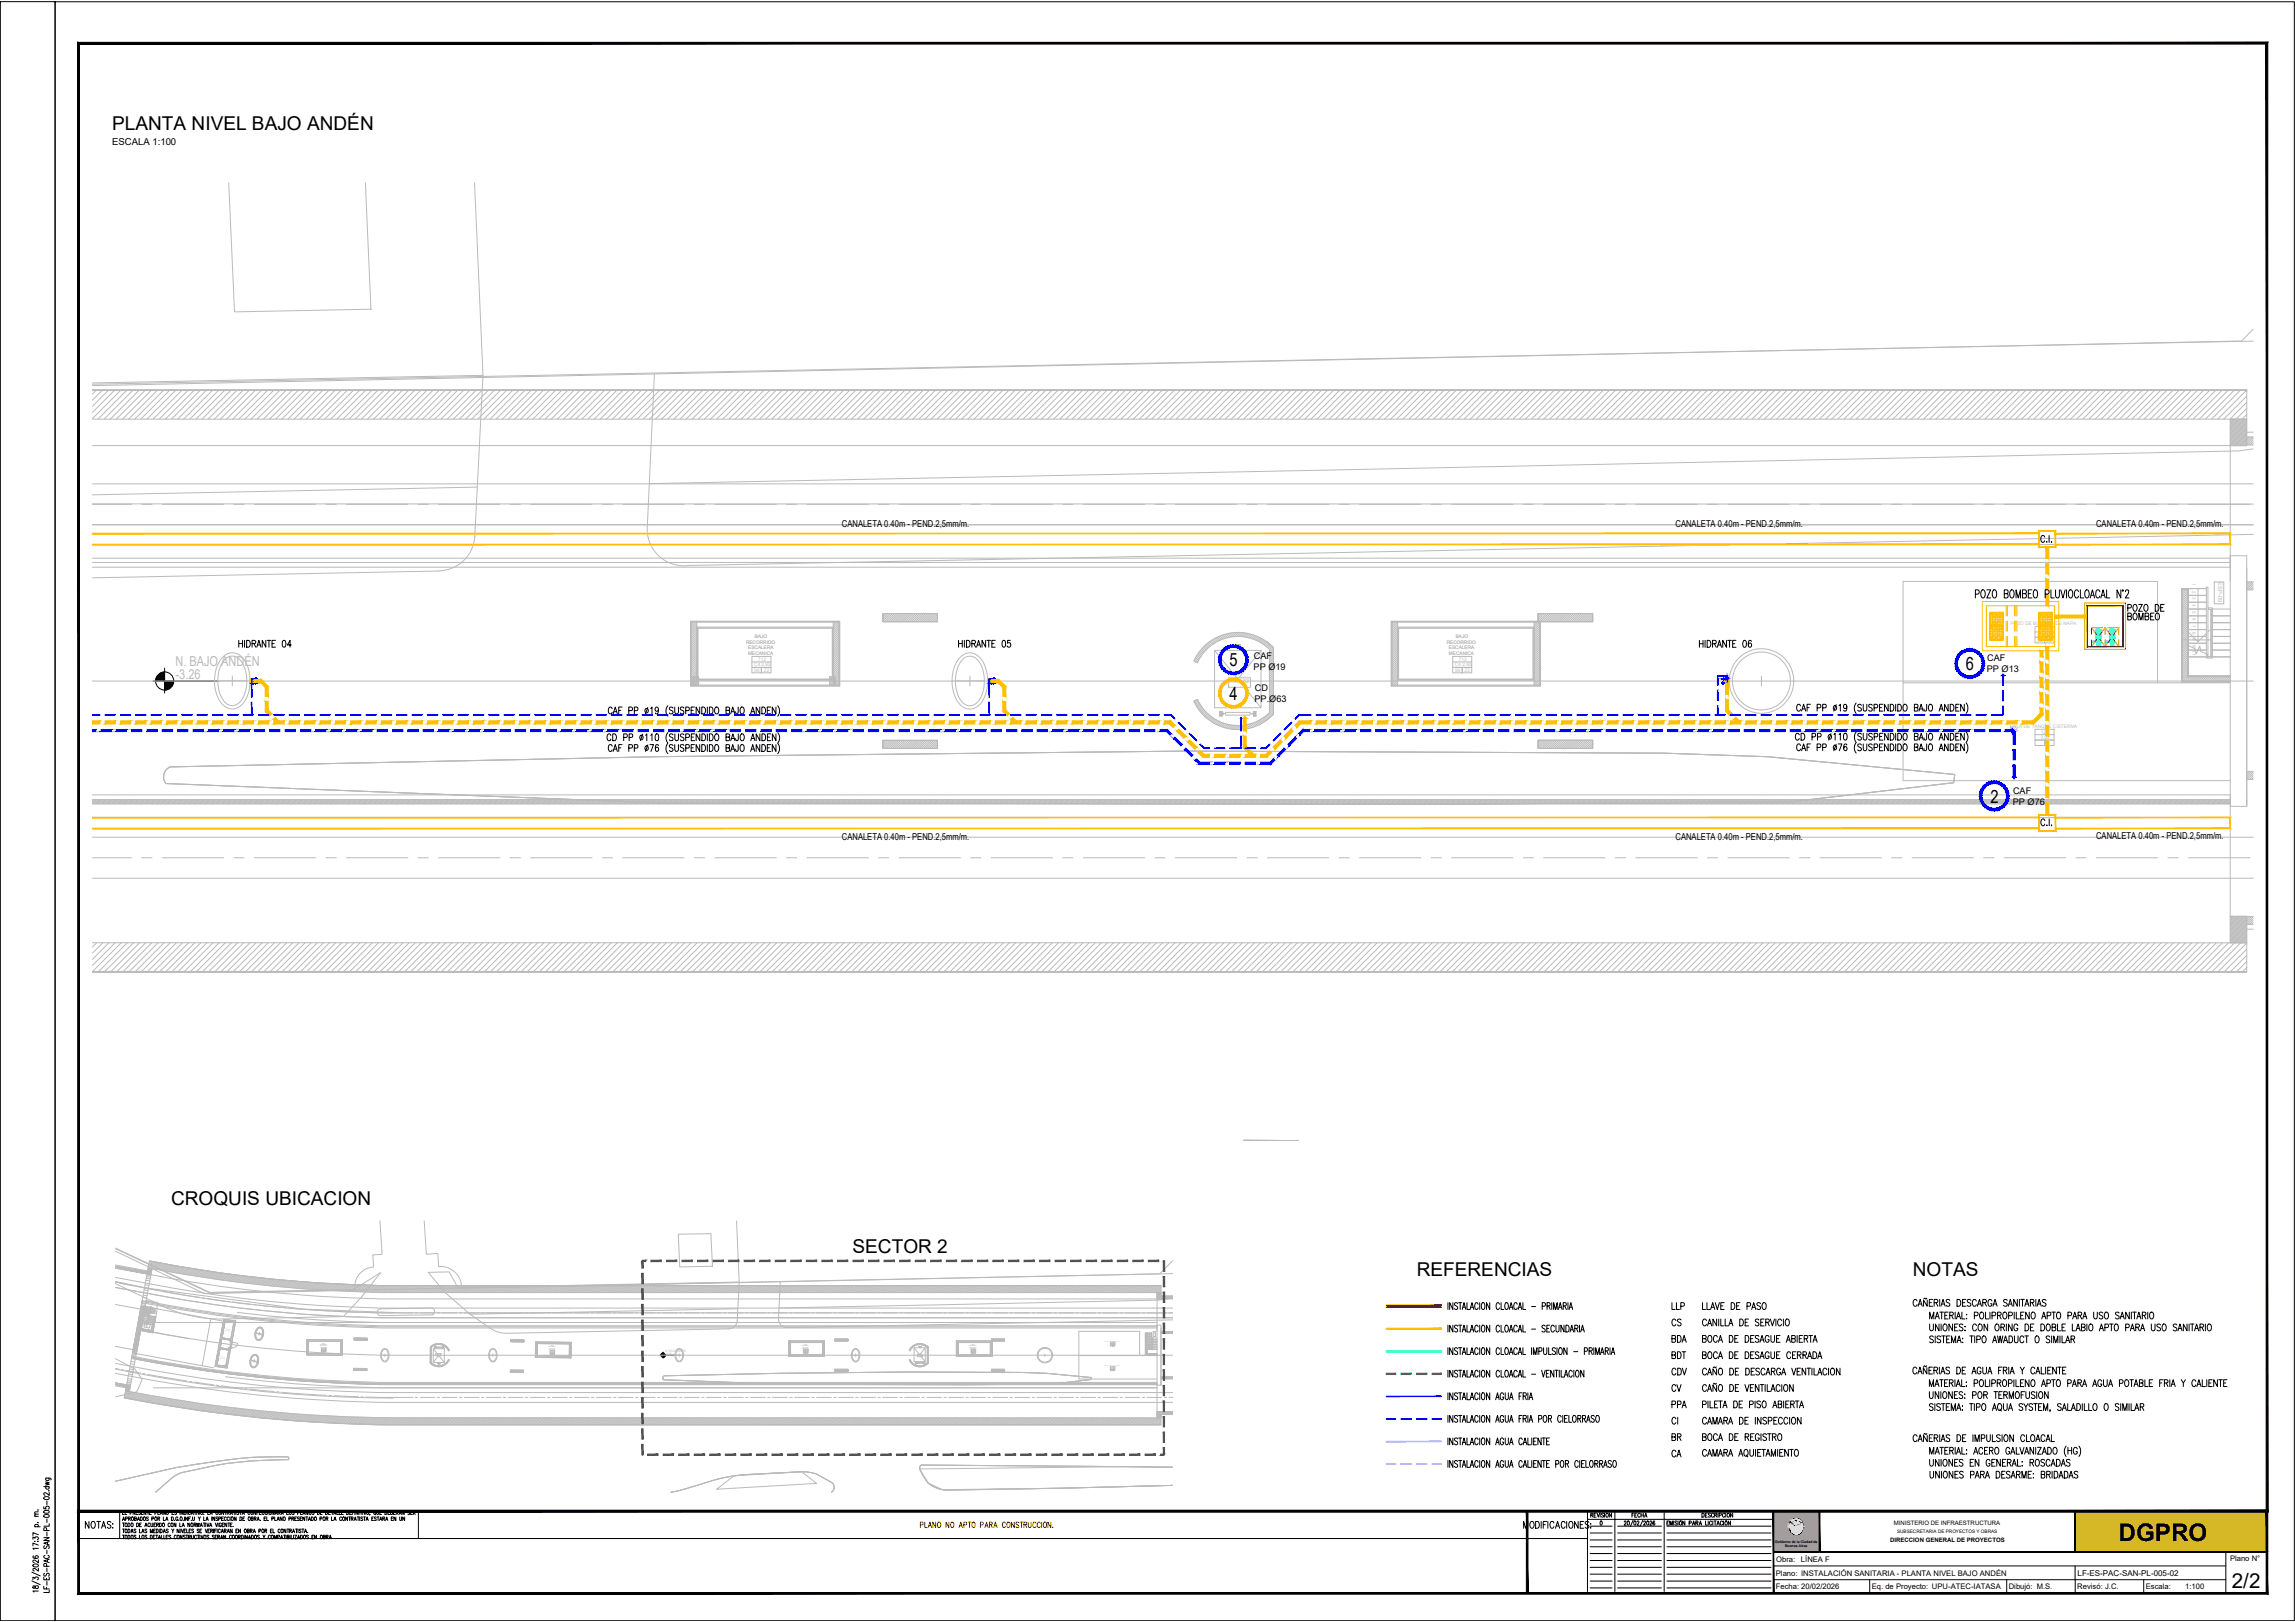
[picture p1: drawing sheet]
<svg xmlns="http://www.w3.org/2000/svg" width="841mm" height="594mm" viewBox="0 0 841 594" stroke-linecap="round" stroke-linejoin="round" font-family="sans-serif">
<defs><g id="words">
<text font-size="8.9" x="776.4" y="564.5">DGPRO</text>
<text font-size="7.5" x="817.9" y="581.5">2/2</text>
<g font-size="7">
<text x="41.1" y="47.5">PLANTA NIVEL BAJO ANDÉN</text>
<text x="62.7" y="441.4">CROQUIS UBICACION</text>
<text x="312.4" y="458.9">SECTOR 2</text>
<text x="519.2" y="467.3">REFERENCIAS</text>
<text x="701" y="467.3">NOTAS</text>
</g>
<g font-size="6.7">
<text x="450.5" y="244">5</text>
<text x="720.4" y="245.4">6</text>
<text x="450.5" y="256.3">4</text>
<text x="729.4" y="293.9">2</text>
</g>
<g font-size="5.7">
<text x="611.4" y="480.8">LLP</text>
<text x="611.4" y="486.8">CS</text>
<text x="611.4" y="492.8">BDA</text>
<text x="611.4" y="498.8">BDT</text>
<text x="611.4" y="504.8">CDV</text>
<text x="611.4" y="510.8">CV</text>
<text x="611.4" y="516.8">PPA</text>
<text x="611.4" y="528.8">BR</text>
<text x="611.4" y="534.8">CA</text>
</g>
<text font-size="5.3" x="615.6" y="522.8" transform="rotate(-90 615.6 522.8)">CI</text>
<g font-size="5" fill="#bababa">
<text x="64.3" y="244">N. BAJO ANDÉN</text>
<text x="64.3" y="248.5">-3.26</text>
</g>
<g font-size="3.5">
<text x="41.1" y="53.2">ESCALA 1:100</text>
<text x="308.5" y="193.1">CANALETA 0.40m - PEND.2,5mm/m.</text>
<text x="614" y="193.1">CANALETA 0.40m - PEND.2,5mm/m.</text>
<text x="768.1" y="193.1">CANALETA 0.40m - PEND.2,5mm/m.</text>
<text x="308.5" y="307.5">CANALETA 0.40m - PEND.2,5mm/m.</text>
<text x="614" y="307.5">CANALETA 0.40m - PEND.2,5mm/m.</text>
<text x="768.1" y="307.2">CANALETA 0.40m - PEND.2,5mm/m.</text>
</g>
<g font-size="3.4">
<text x="459.4" y="245.3">PP Ø19</text>
<text x="459.5" y="241.2">CAF</text>
<text x="728.2" y="242.1">CAF</text>
<text x="728.1" y="246.2">PP Ø13</text>
<text x="459.7" y="257.1">PP.Ø63</text>
<text x="459.8" y="253">CD</text>
<text x="737.7" y="290.6">CAF</text>
<text x="737.6" y="294.7">PP Ø76</text>
</g>
<text font-size="2.9" x="761.4" y="577.1">LF-ES-PAC-SAN-PL-005-02</text>
<g font-size="2.8">
<text x="650.9" y="572.1">Obra:</text>
<text x="660" y="572.1">LÍNEA F</text>
<text x="817.2" y="571.7">Plano N°</text>
<text x="650.8" y="577.1">Plano: INSTALACIÓN SANITARIA - PLANTA NIVEL BAJO ANDÉN</text>
<text x="650.8" y="582.1">Fecha: 20/02/2026</text>
<text x="685.9" y="582.1">Eq. de Proyecto: UPU-ATEC-IATASA</text>
<text x="736.1" y="582.1">Dibujó: M.S.</text>
<text x="761.2" y="582.1">Revisó: J.C.</text>
<text x="786.3" y="582.1">Escala:</text>
<text x="800.8" y="582.1">1:100</text>
</g>
<g font-size="2.2">
<text x="694.1" y="558.7">MINISTERIO DE INFRAESTRUCTURA</text>
<text x="692.7" y="564.7">DIRECCION GENERAL DE PROYECTOS</text>
</g>
<g font-size="2.1" fill="#bababa">
<text x="812.9" y="213.3" transform="rotate(90 812.9 213.3)">ESP-09</text>
<text x="450.5" y="250.2">ASC-02</text>
</g>
<g font-size="1.7" fill="#bababa">
<text x="803.5" y="221.4" transform="rotate(90 803.5 221.4)">4</text>
<text x="803.5" y="223.8" transform="rotate(90 803.5 223.8)">5</text>
<text x="803.5" y="226.3" transform="rotate(90 803.5 226.3)">6</text>
<text x="276.6" y="233.6">BAJO</text>
<text x="533.4" y="233.6">BAJO</text>
<text x="736.8" y="229.1">POZO DE BOMBEO DE NAPA</text>
<text x="746.6" y="233.1">C4 2.95</text>
<text x="748" y="231.1">701</text>
<text x="803.5" y="233.8" transform="rotate(90 803.5 233.8)">9</text>
<text x="273.4" y="235.7">RECORRIDO</text>
<text x="274.2" y="237.8">ESCALERA</text>
<text x="274.2" y="240">MECANICA</text>
<text x="530.2" y="235.7">RECORRIDO</text>
<text x="531" y="237.8">ESCALERA</text>
<text x="531" y="240">MECANICA</text>
<text x="746.5" y="235.1">S6</text>
<text x="750.1" y="235.1">Z2</text>
<text x="803.5" y="235.7" transform="rotate(90 803.5 235.7)">10</text>
<text x="803.5" y="238.2" transform="rotate(90 803.5 238.2)">11</text>
<text x="276.4" y="244.1">C4 2.95</text>
<text x="277.8" y="242.1">712</text>
<text x="533.2" y="244.1">C4 2.95</text>
<text x="534.6" y="242.1">712</text>
<text x="276.3" y="246.1">S6</text>
<text x="279.9" y="246.1">Z2</text>
<text x="533.1" y="246.1">S6</text>
<text x="536.7" y="246.1">Z2</text>
<text x="736.7" y="266.7">SALA DE TANQUE CISTERNA</text>
<text x="747.9" y="268.7">127</text>
<text x="747.8" y="270.7">3.00</text>
</g>
<text font-size="1.7" x="695.2" y="561.5">SUBSECRETARIA DE PROYECTOS Y OBRAS</text>
<g font-size="1.3">
<text x="650.5" y="565.2">Gobierno de la Ciudad de</text>
<text x="654.1" y="566.7">Buenos Aires</text>
</g>
<g font-size="1.2" fill="#bababa">
<text x="243.9" y="495.1">N. BAJO ANDÉN</text>
<text x="243.9" y="496.2">-3.26</text>
</g>
<g font-size=".5" fill="#bababa">
<text x="423" y="487.7" transform="rotate(90 423 487.7)">ESP-09</text>
<text x="159.8" y="496.4">ASC-02</text>
<text x="336.3" y="496.5">ASC-02</text>
</g>
<g font-size=".4" fill="#bababa">
<text x="82.2" y="487.4" transform="rotate(11 82.2 487.4)">VENTILACION</text>
<text x="82.7" y="486.9" transform="rotate(12 82.7 486.9)">PLENO DE</text>
<text x="404.7" y="491.5">POZO DE BOMBEO DE NAPA</text>
<text x="407.5" y="492">701</text>
<text x="420.7" y="487.8" transform="rotate(90 420.7 487.8)">1</text>
<text x="420.7" y="488.5" transform="rotate(90 420.7 488.5)">2</text>
<text x="80.3" y="497.6" transform="rotate(11 80.3 497.6)">VENTILACION</text>
<text x="80.8" y="497.1" transform="rotate(10 80.8 497.1)">PLENO DE</text>
<text x="81.4" y="492.2" transform="rotate(11 81.4 492.2)">GABINETE PDA</text>
<text x="117.3" y="492.6">RECORRIDO</text>
<text x="117.5" y="493.1">ESCALERA</text>
<text x="117.5" y="493.6">MECANICA</text>
<text x="117.9" y="495.1">S6</text>
<text x="118.1" y="492.1">BAJO</text>
<text x="118.3" y="494.2">712</text>
<text x="201.1" y="493.5" transform="rotate(1 201.1 493.5)">RECORRIDO</text>
<text x="201.3" y="494" transform="rotate(1 201.3 494)">ESCALERA</text>
<text x="201.3" y="494.5" transform="rotate(1 201.3 494.5)">MECANICA</text>
<text x="201.8" y="495.5">C4 2.95</text>
<text x="201.9" y="493" transform="rotate(2 201.9 493)">BAJO</text>
<text x="202.6" y="496">Z2</text>
<text x="293.9" y="493.1">RECORRIDO</text>
<text x="294.1" y="493.6">ESCALERA</text>
<text x="294.1" y="494.1">MECANICA</text>
<text x="294.7" y="492.6">BAJO</text>
<text x="295.5" y="495.6">Z2</text>
<text x="355.3" y="493.1">RECORRIDO</text>
<text x="355.5" y="493.6">ESCALERA</text>
<text x="355.5" y="494.1">MECANICA</text>
<text x="356" y="495.6">S6</text>
<text x="356.1" y="495.1">C4 2.95</text>
<text x="356.1" y="492.6">BAJO</text>
<text x="356.9" y="495.6">Z2</text>
<text x="407.1" y="492.9">S6</text>
<text x="407.9" y="492.9">Z2</text>
<text x="404.7" y="500.5">SALA DE TANQUE CISTERNA</text>
<text x="407.4" y="501">127</text>
</g>
</g></defs>
<g fill="none" stroke="#bababa" stroke-width=".37">
<path d="M83.8 67l2.1 47.2 50-.9-2-46.3M173.9 67l3.1 70.5-143.1 2.8M135.9 113.3h.1M177 137.5l-3 58.9M239.8 137l-2.6 57.1a13.4 13.4 0 0 0 15.4 13M825.7 120.5l-4.3 4.4-787.5 16.3M825.7 124.9l-791.8 15.8M174.9 178.4l-141 2.8M825.7 164.4l-5.2 .8-582.5 11.9M33.9 184.5l791.8 .1M174 196.3a13.4 13.4 0 0 1-13.2 12.8M825.7 195.7l-573.1 11.4"/>
<path d="M160.8 209.1l-126.9 2.5M60.8 282l1.4-1.1 179.4-3.7 193.1-2.1 175.1 .8 38.2 1.3 68.3 6.5-.4 3-59.3 6.9-129.8 1-285.2-.5-180.9-7.2-.7-1.5v-1.8zM60.8 282l1.3-1.1 179.5-3.8 193.1-2 175.1 .8 38.2 1.3 68.4 6.4-.5 3.1-59.3 6.9-129.8 1-285.2-.5-180.9-7.1-.8-1.6 .1-1.8zM455.6 417.8h18.7M455.7 417.8h20.2M42.3 458.3l32.6 15.5 54.2-1.2 10.3-6.5-7 9.1-6.6 7-45.6 .9a49.6 49.6 0 0 1-22.1-5.4l-15.8-7.5M42.3 457.4l34.5 16.2 352.9-7.1M139.2 447.2l.8 12.2-3.4 .2 .3 4.5a7.2 7.2 0 0 0-6.9 8.2l-53.1 1-34.6-16.2M155.4 447.2l.9 12.2 4.1-.3 .3 4.8a7.7 7.7 0 0 1 8.5 7.7l101.7-2-1-22.4M248.6 452l11.9-.2 .6 12-12 .2zM42.3 469.4l11.4 2.4 57.4 7.7 35.9 1.3 282.7 .1M158.3 479.1a1.34 1.34 0 0 1 1 1.2 1.34 1.34 0 0 1-.8 1.3l-19.2 .3a1.25 1.25 0 0 1-1.1-1.3 1.25 1.25 0 0 1 1.3-1.2l18.7-.3"/>
<path d="M270.4 479.4l-98.1 1.9M270.9 469.6l-.7 14a3.2 3.2 0 0 1-3.2 3.1M285.9 469.4l-.6 13.7a3.2 3.2 0 0 0 3.7 3.1M429.7 475.5l-4.9 .7-139.3 2.9M429.7 461.7l-4.7 4.9-257.1 5.2-3.3-5.9-7.6 .1 6 7.3 9.3 8M42.3 497.6l7.1 3.8 2.7 3.8-2 4.6-7.8 1.8M172.3 481.3l7.5 5.3M179.8 486.6a9.9 9.9 0 0 0 6 1.7l81.2-1.6M429.7 483.4l-140.7 2.9M243.1 504.2l.3-.3a2733.5 2733.5 0 0 1 140.1-.9l16.4 1.5-.1 .8-14.2 1.7-31.1 .2-68.2-.2-43.2-1.7zM243.1 504.2l.3-.3a2825 2825 0 0 1 140.1-.9l16.4 1.5-.1 .8-14.2 1.7-31.1 .2-68.2-.2-43.2-1.7zM429.7 537.4l-16.8-.2-75.9 .8 3.1 5.2 5.3 2.4 43-.5 41.3-1.1"/>
<path d="M429.7 537.4l-92.2-.8-.5 .9a11.4 11.4 0 0 0 5.6 7.2l1.3 .6 2.9 .5 82.9-1.8M429.7 537.4l-92.1-.8-.6 .9a11.4 11.4 0 0 0 5.6 7.2l1.3 .6 2.9 .5 41.6-.7 41.3-1.1M42.3 542.5a306.3 306.3 0 0 1 49.9-8.7l13.3-.2 .2 .2v.8a135.5 135.5 0 0 0-40.5 5.3 38.8 38.8 0 0 0-8.2 6.6 38.8 38.8 0 0 1 8.2-6.6 135.5 135.5 0 0 1 40.5-5.3l.1-.5-.3-.5h-3.5a148 148 0 0 0-30.2 2.7l-7.2 1.2zM245.9 546.5l5.6-1.3a78.8 78.8 0 0 1 21.4-5.1l22.7-1 3.4 .7 5.8 3.2a2.15 2.15 0 0 1-.1 3.5M262.7 545.4l6.3-4.9 24.8-1.5 5.4 4.3z"/>
</g>
<g fill="none" stroke="#bababa" stroke-width=".37">
<path d="M33.9 143h789.4v10.5h-789.4M817.3 153.5h6v9.8h-6zM817.7 153.5l-.4 .4M818.1 153.5l-.8 .9M818.6 153.5l-1.3 1.3M819.1 153.5l-1.8 1.8M819.5 153.5l-2.2 2.2M820 153.5l-2.7 2.7M820.4 153.5l-3.1 3.1M820.8 153.5l-3.5 3.6M821.3 153.5l-4 4M821.7 153.5l-4.4 4.5"/>
<path d="M822.2 153.5l-4.9 4.9M822.6 153.5l-5.3 5.3M823.1 153.5l-5.8 5.8M823.3 158.3h2.4M823.3 160l-3.2 3.3M823.3 159.6l-3.7 3.7M823.3 159.1l-4.1 4.2M823.3 158.7l-4.6 4.6M823.3 158.2l-5 5.1M823.3 157.7l-5.5 5.6M823.3 157.3l-5.9 6M823.3 156.9l-6 6"/>
<path d="M823.3 156.4l-6 6M823.3 156l-6 6M823.3 155.5l-6 6.1M823.3 155.1l-6 6M823.3 154.6l-6 6.1M823.3 154.1l-6 6.1M823.3 153.7l-6 6.1M823.3 163h2.4M823.3 160h2.4M823.3 163.2l-.1 .1M823.3 162.7l-.6 .6M823.3 162.2l-1 1.1"/>
<path d="M823.3 161.8l-1.4 1.5M823.3 160.9l-2.3 2.4M823.3 160.5l-2.8 2.8M824 160l-.7 .7M824.7 160l-3.3 3.3M825.4 160l-2.1 2.1M825.7 162.5l-.4 .5M825.7 161.8l-1.1 1.2M825.7 161.1l-1.8 1.9M825.7 160.4l-2.4 2.4M823.3 216h2.4M823.3 213.1h2.4"/>
<path d="M823.9 213.1l-.6 .7M824.6 213.1l-1.3 1.4M825.3 213.1l-2 2.1M825.7 215.5l-.5 .5M825.7 214.9l-1.2 1.1M825.7 214.1l-1.9 1.9M825.7 213.4l-2.4 2.5M823.3 285.5h2.4M823.3 282.5h2.4M823.3 290.9v4.4M823.8 282.5l-.5 .6M824.5 282.5l-1.2 1.3"/>
<path d="M825.2 282.5l-1.9 2M825.7 284.9l-.6 .6M825.7 284.2l-1.3 1.3M825.7 283.4l-2 2.1M825.7 282.7l-2.4 2.5M817.3 335.6h6v9.7h-6zM817.7 335.6l-.4 .4M818.1 335.6l-.8 .8M818.6 335.6l-1.3 1.3M819.1 335.6l-1.8 1.7M819.5 335.6l-2.2 2.2M820 335.6l-2.7 2.7"/>
<path d="M820.4 335.6l-3.1 3.1M820.8 335.6l-3.5 3.5M821.3 335.6l-4 4M821.7 335.6l-4.4 4.4M822.2 335.6l-4.9 4.9M822.6 335.6l-5.3 5.3M823.1 335.6l-5.8 5.8M823.3 338.6h2.4M823.3 335.7h2.4M823.3 339.8l-5.5 5.5M823.3 339.4l-5.9 5.9M823.3 338.9l-6 6.1"/>
<path d="M823.3 338.5l-6 6M823.3 337.6l-6 6M823.3 337.2l-6 6M823.3 336.7l-6 6M823.3 336.2l-6 6.1M823.3 335.8l-6 6M823.7 335.7l-.4 .4M824.4 335.7l-1.1 1.1M825.2 335.7l-1.9 1.8M825.7 337.9l-.7 .7M825.7 337.2l-1.4 1.4M825.7 336.5l-2.1 2.1"/>
<path d="M825.7 335.8l-8.4 8.3M33.9 345.3h789.4v10.6l-789.4-.1M823.3 340.3h2.4M823.3 345.2l-.1 .1M823.3 344.8l-.6 .5M823.3 344.3l-1 1M823.3 343.9l-1.4 1.4M823.3 343.4l-1.9 1.9M823.3 343l-2.3 2.3M823.3 342.5l-2.8 2.8M823.3 342.1l-3.2 3.2M823.3 341.6l-3.7 3.7"/>
<path d="M823.3 341.2l-4.1 4.1M823.3 340.8l-4.6 4.5M823.3 340.3l-5 5M42.3 464.3l.7-.4-.7 .5M42.3 477.8l9.3 1.7M42.3 463.3l11.8 2.2M42.3 463.7l11.8 2.2M42.4 463.8h-.1M42.5 463.8l-.2 .1M42.6 463.8l-.3 .3 .4-.3M42.8 463.8l-.5 .4M43.1 463.9l-.8 .6 11.6 2.1"/>
<path d="M43.2 463.9l-.8 .6M43.3 463.9l-.8 .6M43.4 463.9l-.8 .6M43.6 464l-.9 .5M43.6 464l-.8 .5M43.8 464l-.9 .6M43.9 464l-.8 .6M44 464l-.9 .6M44.1 464.1l-.8 .5M44.2 464.1l-.9 .6M44.3 464.1l-.7 .6 .8-.6M44.5 464.2l-.8 .5"/>
<path d="M44.6 464.2l-.8 .5M44.7 464.2l-.8 .5M44.8 464.2l-.8 .5M44.9 464.2l-.8 .6M45 464.2l-.8 .6M45.1 464.3l-.8 .5M45.3 464.3l-.9 .5M45.3 464.3l-.8 .6M45.5 465l.9-.5-.8 .5M45.5 464.3l-.9 .6M45.6 464.3l-.9 .6M45.7 464.4l-.9 .5"/>
<path d="M45.8 464.4l-.8 .6M45.9 464.4l-.9 .6M46 464.4l-.8 .6M46.1 464.5l-.8 .5M46.2 464.5l-.8 .5M46.5 464.5l-.8 .6M46.6 464.5l-.8 .6M46.7 464.5l-.8 .6M46.8 464.6l-.8 .5M46.9 464.6l-.8 .6M47 464.6l-.8 .6M47.2 464.6l-.9 .6"/>
<path d="M47.2 464.7l-.8 .5M47.4 464.7l-.9 .6M47.5 464.7l-.8 .6M47.6 464.7l-.9 .6M47.7 464.7l-.8 .6 .9-.6M47.9 464.8l-.8 .5M48 464.8l-.8 .5M48.1 464.8l-.8 .6M48.2 464.8l-.8 .6M48.3 464.8l-.8 .6M48.4 464.9l-.8 .5M48.5 464.9l-.8 .6"/>
<path d="M48.6 464.9l-.8 .6M48.7 464.9l-.8 .6M48.9 465l-.9 .5M49 465l-.8 .6M49.1 465l-.8 .6M49.2 465l-.8 .6M49.4 465l-.8 .6M49.6 465.1l-.8 .5M49.7 465.1l-.8 .6M49.8 465.1l-.8 .6M49.9 465.1l-.8 .6M50.1 465.2l-.9 .5"/>
<path d="M50.3 465.2l-.9 .6M50.4 465.3l-.7 .5 .8-.5M50.6 465.3l-.8 .6M50.7 465.3l-.8 .6M50.8 465.3l-.8 .6M50.9 465.3l-.8 .6M51.1 466.1l.9-.6-.8 .6M51.1 465.3l-.9 .6M51.1 465.4l-.8 .5M51.3 465.4l-.9 .6M51.4 465.4l-.9 .6M51.5 465.4l-.9 .6"/>
<path d="M51.6 465.5l-.8 .5M51.7 465.5l-.9 .5M51.7 478.4l1.4 .3-3.1 17-1.4-.3zM51.8 465.5l-.8 .6M52.1 465.6l-.8 .5M52.2 465.6l-.8 .5M52.3 465.6l-.8 .5M52.4 465.6l-.8 .6M52.5 465.6l-.8 .6M52.6 465.6l-.8 .6M52.7 465.7l-.8 .5M52.8 465.7l-.8 .5"/>
<path d="M53 465.7l-.9 .6M53 465.7l-.8 .6M53.2 465.8l-.9 .5M53.3 465.8l-.8 .6 .9-.6M53.5 465.8l-.8 .6M53.6 465.8l-.9 .6M53.7 465.9l-.8 .5M53.8 465.9l-.8 .5M53.9 466.5l-.1 .1M53.9 465.9l-.8 .5M53.9 466.4l-.2 .2M53.9 466.3l-.3 .2"/>
<path d="M54 466.2l-.5 .3M54 466.1l-.6 .4M54 466l-.7 .5M54 465.9l-.8 .6M54 465.9l-.1 .7M54.8 461.9a482.8 482.8 0 0 0 92.2 9h278.4v2.5h-278.4a487.2 487.2 0 0 1-92.7-9.1zM54.8 479.6v2.5M424 473.4h1.4v2.4h-1.4zM424 473.6l.3-.2-.3 .3M424.1 473.4l-.1 .1M424.4 473.4l-.4 .5M424.5 473.4l-.5 .5"/>
<path d="M424.7 473.4l-.7 .7M424.9 473.4l-.9 .9M424.9 473.4l-.9 1M425.1 473.4l-1.1 1.1M425.2 473.4l-1.2 1.2M425.3 473.4l-1.3 1.3M425.4 473.4l-1.4 1.4M425.4 474.6h4.3M425.4 475.7h4.3M425.4 475.5l-.2 .3M425.4 475.2l-.5 .6M425.4 474.9l-.8 .9"/>
<path d="M425.4 474.7l-1 1.1M425.4 474.7l-1.1 1.1M425.4 474.4l-1.3 1.4M425.4 474.3l-1.4 1.5M425.4 474.2l-1.4 1.5M425.4 474.1l-1.4 1.4M425.4 474l-1.4 1.5M425.4 473.9l-1.4 1.4M425.4 473.8l-1.4 1.4M425.4 473.7l-1.4 1.4M425.4 473.6l-1.4 1.4M425.4 473.5l-1.4 1.4"/>
<path d="M425.6 475l-.8 .8M425.8 475l-.8 .8M426 475l-.9 .8M426.1 475l-.8 .8M426.3 475l-.7 .7M426.5 475l-.8 .7M426.6 475l-.7 .7M426.8 475l-.7 .7M427 475l-.7 .7M427.1 475l-.7 .7M427.3 475l-.7 .7M427.5 475l-.7 .7"/>
<path d="M427.7 475l-.8 .7M427.8 475l-.7 .7M428 475l-.7 .7M428.2 475l-.8 .7M428.3 475l-.7 .7M428.5 475l-.7 .7M428.7 475l-.8 .7M428.8 475l-.7 .7M429 475l-.7 .7M429.2 475l-.7 .7M429.3 475l-.7 .7M429.5 475l-.7 .7"/>
<path d="M429.6 475l-.6 .7M429.7 475.5l-.1 .2M429.7 475.4l-.2 .3M429.7 475.2l-.4 .5M429.7 475l-.6 .7M429.7 475h-4.3l-.7 .8M42.3 493.1l6.5 1.2M48.7 494.7l-.1 .7M425.4 488.4h4.3M425.4 487.7h4.3M425.6 487.7l-.2 .1M425.7 487.7l-.3 .3"/>
<path d="M425.9 487.7l-.5 .5M426.1 487.7l-.7 .6M426.3 487.7l-.7 .7M426.4 487.7l-.7 .7M426.6 487.7l-.7 .7M426.8 487.7l-.7 .7M426.9 487.7l-.6 .7M427.1 487.7l-.7 .7M427.3 487.7l-.7 .7M427.4 487.7l-.6 .7M427.6 487.7l-.7 .7M427.8 487.7l-.7 .7"/>
<path d="M427.9 487.7l-.6 .7M428.1 487.7l-.7 .7M428.3 487.7l-.7 .7M428.5 487.7l-.7 .7M428.6 487.7l-.7 .7M428.8 487.7l-.7 .7M429 487.7l-.7 .7M429.1 487.7l-.6 .7M429.3 487.7l-.7 .7M429.5 487.7l-.7 .7M429.6 487.7l-.6 .7M429.7 488.2l-.1 .2"/>
<path d="M429.7 488.1l-.2 .3M429.7 487.9l-.4 .5M429.7 487.7l-.6 .7M42.3 506.5l4.1 .7-.8 .6M42.3 507.6l3.9 .7M42.3 507.2l4 .7M42.4 506.5h-.1M42.5 506.5l-.2 .2M42.7 506.5l-.4 .3M42.9 506.6l-.6 .4M43.1 506.6l-.8 .5M43.2 506.6l-.8 .6"/>
<path d="M43.4 506.7l-.9 .6M43.6 506.7l-.9 .6M43.7 506.7l-.8 .6M43.9 506.7l-.8 .6M44.1 506.8l-.9 .5M44.2 506.8l-.8 .6M44.4 506.9l-.8 .5M44.5 506.9l-.8 .6M44.7 506.9l-.8 .6M44.9 507l-.8 .5M45 507l-.8 .5M45.2 507l-.8 .5"/>
<path d="M45.4 507l-.8 .6M45.6 507.1l-.9 .5M45.7 507.1l-.8 .6M45.9 507.1l-.9 .6M46 509.4a521.3 521.3 0 0 0 100.9 9.9h278.5v2.5h-278.5a521.2 521.2 0 0 1-101.3-9.9zM46.1 507.2l-.9 .5M46.2 507.9h.1M46.2 507.2l-.8 .6M46.3 507.7l-.2 .2M46.4 507.5l-.5 .3M46.4 507.4l-.7 .4M46.4 507.3l-.1 .7"/>
<path d="M424 517h1.4v2.3h-1.4zM424 517.2l.3-.2-.3 .3M424.1 517l-.1 .1M424.4 517l-.4 .4M424.5 517l-.5 .5M424.7 517l-.7 .7M424.9 517l-.9 .8M424.9 517l-.9 .9M425.1 517l-1.1 1M425.2 517l-1.2 1.1M425.3 517l-1.3 1.3M425.4 517l-1.4 1.3"/>
<path d="M425.4 518.1h4.3M425.4 505h4.3M425.4 504.3h4.3M425.4 517.7h4.3M425.4 517h4.3M425.4 519.2v.1M425.4 519.1l-.2 .2M425.4 518.9l-.3 .4M425.4 518.9l-.4 .4M425.4 518.7l-.5 .6M425.4 518.6l-.6 .7M425.4 518.5l-.7 .8"/>
<path d="M425.4 518.4l-.8 .9M425.4 518.3l-1 1M425.4 518.2l-1.1 1.1M425.4 518l-1.3 1.3M425.4 517.9l-1.4 1.4M425.4 517.8l-1.4 1.4M425.4 517.5l-1.4 1.5M425.4 517.1l-1.4 1.5M425.4 517l-1.4 1.5M425.4 506.3v1M425.5 517l-.1 .1M425.6 504.3l-.2 .1"/>
<path d="M425.7 517l-1.7 1.8M425.7 504.3l-.3 .3M425.9 517l-1.9 1.9M425.9 504.3l-.5 .5M426 517l-2 2.1M426.1 504.3l-.7 .6M426.2 517l-.7 .7M426.3 504.3l-.8 .7M426.4 517l-.7 .7M426.4 504.3l-.7 .7M426.6 517l-.7 .7M426.6 504.3l-.7 .7"/>
<path d="M426.7 517l-.7 .7M426.8 504.3l-.8 .7M426.9 517l-.7 .7M426.9 504.3l-.7 .7M427.1 517l-.7 .7M427.1 504.3l-.7 .7M427.2 517l-.6 .7M427.2 504.3l-.6 .7M427.4 517l-.7 .7M427.4 504.3l-.7 .7M427.6 517l-.7 .7M427.6 504.3l-.7 .7"/>
<path d="M427.7 517l-.6 .7M427.7 504.3l-.6 .7M427.9 517l-.7 .7M427.9 504.3l-.7 .7M428.1 517l-.7 .7M428.1 504.3l-.7 .7M428.2 517l-.6 .7M428.2 504.3l-.6 .7M428.4 517l-.7 .7M428.4 504.3l-.7 .7M428.6 517l-.7 .7M428.6 504.3l-.7 .7"/>
<path d="M428.8 517l-.8 .7M428.8 504.3l-.7 .7M428.9 517l-.7 .7M428.9 504.3l-.7 .7M429.1 517l-.7 .7M429.1 504.3l-.7 .7M429.3 517l-.8 .7M429.3 504.3l-.7 .7M429.4 517l-.7 .7M429.4 504.3l-.6 .7M429.6 517l-.7 .7M429.6 504.3l-.7 .7"/>
<path d="M429.7 517.7h.1M429.7 517.5l-.1 .2M429.7 517.4l-.3 .3M429.7 517.2l-.5 .5M429.7 517l-.7 .7M429.7 504.8l-.1 .2M429.7 504.7l-.3 .3M429.7 504.5l-.4 .5M429.7 504.3l-.6 .7"/>
</g>
<g fill="none" stroke="#bababa" stroke-width=".37">
<path d="M33.9 142.9h789.4M33.9 142.7h789.4M823.3 142.7v.7M33.9 177.2h791.8M33.9 163.2h783.4M817.3 163v49.8M33.9 192.2h791.8M33.9 184.7h14.3M33.9 199.4h783.4M51.9 184.7h3.8M59.5 184.7h22.5M85.7 184.7h3.8"/>
<path d="M93.2 184.7h22.5M119.5 184.7h3.7M127 184.7h22.5M153.2 184.7h3.8M160.7 184.7h22.5M186.9 184.7h3.8M194.5 184.7h22.5M220.7 184.7h3.8M228.2 184.7h22.5M254.5 184.7h3.7M262 184.7h22.5M288.2 184.7h3.8"/>
<path d="M295.7 184.7h22.5M321.9 184.7h3.8M329.5 184.7h22.5M355.7 184.7h3.8M363.2 184.7h22.5M389.5 184.7h3.7M397 184.7h22.5M423.2 184.7h3.8M430.7 184.7h22.5M456.9 184.7h3.8M464.5 184.7h22.5M490.7 184.7h3.8"/>
<path d="M498.2 184.7h22.5M524.5 184.7h3.7M532 184.7h22.4M558.2 184.7h3.8M565.7 184.7h22.5M591.9 184.7h3.8M599.4 184.7h22.6M625.7 184.7h3.8M633.2 184.7h22.5M659.5 184.7h3.7M667 184.7h22.4M693.2 184.7h3.8"/>
<path d="M700.7 184.7h22.5M726.9 184.7h3.8M734.4 184.7h22.6M760.7 184.7h3.8M768.2 184.7h22.5M794.5 184.7h3.7M802 184.7h22.4M823.3 208v82.9M33.9 299.4h783.4M33.9 306.6h791.8M33.9 314.2h14.3M51.9 314.2h3.8"/>
<path d="M59.5 314.2h22.5M85.7 314.2h3.8M93.2 314.2h22.5M119.5 314.2h3.7M127 314.2h22.5M153.2 314.2h3.8M160.7 314.2h22.5M186.9 314.2h3.8M194.5 314.2h22.5M220.7 314.2h3.8M228.2 314.2h22.5M254.5 314.2h3.7"/>
<path d="M262 314.2h22.5M288.2 314.2h3.8M295.7 314.2h22.5M321.9 314.2h3.8M329.5 314.2h22.5M355.7 314.2h3.8M363.2 314.2h22.5M389.5 314.2h3.7M397 314.2h22.5M423.2 314.2h3.8M430.7 314.2h22.5M456.9 314.2h3.8"/>
<path d="M464.5 314.2h22.5M490.7 314.2h3.8M498.2 314.2h22.5M524.5 314.2h3.7M532 314.2h22.4M558.2 314.2h3.8M565.7 314.2h22.5M591.9 314.2h3.8M599.4 314.2h22.6M625.7 314.2h3.8M633.2 314.2h22.5M659.5 314.2h3.7"/>
<path d="M667 314.2h22.4M693.2 314.2h3.8M700.7 314.2h22.5M726.9 314.2h3.8M734.4 314.2h22.6M760.7 314.2h3.8M768.2 314.2h22.5M794.5 314.2h3.7M802 314.2h22.4M33.9 321.7h791.8M33.9 356h789.4M33.9 356.2h789.4"/>
<path d="M42.3 471.6a513 513 0 0 0 104.7 11.1h282.7M42.3 467.9a508.4 508.4 0 0 0 104.7 11.2h282.7M42.3 469.7l.5 .1M43.7 470l5.3 1M49.9 471.1l.9 .2M51.7 471.4l5.3 1M53.2 478.6h.1M53.3 478.6l1.6 .3M53.9 466.6a487 487 0 0 0 93.1 9.2h277M55.1 478.9h.1M57.9 472.6l.8 .2M59.6 472.9l13.6 2.3"/>
<path d="M74.1 475.3l.9 .2M75.9 475.6l6.5 .9M83.3 476.6l.9 .2M85 476.9l7.1 .8M93 477.8l.9 .1M94.8 478l8.4 .8M104.1 478.9l.9 .1M105.9 479.1l15.3 1.1M424 475.7v11.9M425.4 470.9h-278.4a482.8 482.8 0 0 1-92.2-9 487.4 487.4 0 0 0 92.2 8.9l278.4 .2M42.3 499.4a524.3 524.3 0 0 0 104.7 10.6h282.7M84.6 493.7h-.1"/>
<path d="M85 491.5v.1M87 480.7l.6 .1a491.4 491.4 0 0 0 59.4 3.6h277M122.1 480.2h.9M123.9 480.3l8.4 .3M133.2 480.7h.9M135 480.7l16.3 .2M152.2 480.9h.9M154 480.9h5.4M160.3 480.9h.9M162.1 480.9h5.3M168.4 480.9h.8M170.1 480.9h5.4"/>
<path d="M176.4 480.9h.9M178.2 480.9h5.4M184.5 480.9h.9M186.3 480.9h5.3M192.5 480.9h1M194.4 480.9h5.3M200.6 480.9h.9M202.4 480.9h5.4M208.7 480.9h.9M210.5 480.9h5.4M216.7 480.9h1M218.6 480.9h5.3"/>
<path d="M224.8 480.9h.9M226.6 480.9h5.4M232.9 480.9h.9M234.7 480.9h5.4M241 480.9h.9M242.8 480.9h5.4M249 480.9h.9M250.8 480.9h5.4M257.1 480.9h.9M258.9 480.9h5.4M265.2 480.9h.9M267 480.9h5.4"/>
<path d="M273.3 480.9h.9M275 480.9h5.5M281.3 480.9h.9M283.1 480.9h5.4M289.4 480.9h.9M291.2 480.9h5.4M297.5 480.9h.9M299.3 480.9h5.3M305.6 480.9h.9M307.3 480.9h5.4M313.6 480.9h.9M315.4 480.9h5.4"/>
<path d="M321.7 480.9h.9M323.5 480.9h5.3M329.8 480.9h.9M331.6 480.9h5.3M337.8 480.9h.9M339.6 480.9h5.4M345.9 480.9h.9M347.7 480.9h5.4M354 480.9h.9M355.8 480.9h5.3M362 480.9h.9M363.9 480.9h5.3"/>
<path d="M370.1 480.9h.9M371.9 480.9h5.4M378.2 480.9h.9M380 480.9h5.4M386.2 480.9h.9M388.1 480.9h5.3M394.3 480.9h.9M396.1 480.9h5.4M402.4 480.9h.9M404.2 480.9h5.4M410.5 480.9h.9M412.3 480.9h5.4"/>
<path d="M418.5 480.9h.9M420.3 480.9h5.4M425.4 486.4v19.9M426.6 480.9h.9M428.4 480.9h1.3M42.3 503a529.2 529.2 0 0 0 104.7 10.6h282.7M42.3 501.2l1.3 .3M44.4 501.6l.9 .1M45.5 512a530.2 530.2 0 0 0 101.5 9.9h278.4M45.5 512a534.8 534.8 0 0 0 101.5 9.9h278.4M46.2 501.9l5.3 1M52.4 503.1l.9 .1"/>
<path d="M54.1 503.4l14.5 2.4M69.5 505.9l.9 .2M71.3 506.2l7.1 1M79.2 507.3l.9 .2M81 507.5l7.7 1M82.5 500.4l.7 .1M82.6 504.2l2.1 .3a517.4 517.4 0 0 0 62.3 3.8h277M89.6 508.6l.9 .1M91.4 508.8l9.1 .9M101.3 509.7l.9 .1M103.1 509.9l16.5 1.2M120.5 511.1h1"/>
<path d="M122.3 511.2l9.1 .4M132.3 511.6l.9 .1M134.1 511.7l17.2 .1M152.2 511.8h.9M154 511.8h5.4M160.3 511.8h.9M162.1 511.8h5.3M168.4 511.8h.8M170.1 511.8h5.4M176.4 511.8h.9M178.2 511.8h5.4M184.5 511.8h.9"/>
<path d="M186.3 511.8h5.3M192.5 511.8h1M194.4 511.8h5.3M200.6 511.8h.9M202.4 511.8h5.4M208.7 511.8h.9M210.5 511.8h5.4M216.7 511.8h1M218.6 511.8h5.3M224.8 511.8h.9M226.6 511.8h5.4M232.9 511.8h.9"/>
<path d="M234.7 511.8h5.4M241 511.8h.9M242.8 511.8h5.4M249 511.8h.9M250.8 511.8h5.4M257.1 511.8h.9M258.9 511.8h5.4M265.2 511.8h.9M267 511.8h5.4M273.3 511.8h.9M275 511.8h5.5M281.3 511.8h.9"/>
<path d="M283.1 511.8h5.4M289.4 511.8h.9M291.2 511.8h5.4M297.5 511.8h.9M299.3 511.8h5.3M305.6 511.8h.9M307.3 511.8h5.4M313.6 511.8h.9M315.4 511.8h5.4M321.7 511.8h.9M323.5 511.8h5.3M329.8 511.8h.9"/>
<path d="M331.6 511.8h5.3M337.8 511.8h.9M339.6 511.8h5.4M345.9 511.8h.9M347.7 511.8h5.4M354 511.8h.9M355.8 511.8h5.3M362 511.8h.9M363.9 511.8h5.3M370.1 511.8h.9M371.9 511.8h5.4M378.2 511.8h.9"/>
<path d="M380 511.8h5.4M386.2 511.8h.9M388.1 511.8h5.3M394.3 511.8h.9M396.1 511.8h5.4M402.4 511.8h.9M404.2 511.8h5.4M410.5 511.8h.9M412.3 511.8h5.4M418.5 511.8h.9M420.3 511.8h5.4M426.6 511.8h.9"/>
<path d="M428.4 511.8h1.3"/>
</g>
<g fill="none" stroke="#bababa" stroke-width=".37">
<path d="M35.1 143l-1.2 1.3M37.4 143l-3.5 3.6M39.7 143l-5.8 5.8M41.9 143l-8 8.1M44.2 143l-10.3 10.3M46.4 143l-10.5 10.5M48.6 143l-10.5 10.5M50.9 143l-10.5 10.5M53.1 143l-10.5 10.5M55.4 143l-10.5 10.5M57.6 143l-10.5 10.5M59.9 143l-10.5 10.5"/>
<path d="M62.1 143l-10.5 10.5M64.3 143l-10.5 10.5M66.6 143l-10.5 10.5M68.8 143l-10.5 10.5M71.1 143l-10.5 10.5M73.3 143l-10.5 10.5M75.6 143l-10.5 10.5M77.8 143l-10.5 10.5M80.1 143l-10.5 10.5M82.3 143l-10.5 10.5M84.5 143l-10.5 10.5M86.8 143l-10.5 10.5"/>
<path d="M89 143l-10.5 10.5M91.3 143l-10.5 10.5M93.5 143l-10.5 10.5M95.8 143l-10.5 10.5M98 143l-10.5 10.5M100.2 143l-10.5 10.5M102.5 143l-10.5 10.5M104.8 143l-10.6 10.5M107 143l-10.5 10.5M109.3 143l-10.5 10.5M111.5 143l-10.5 10.5M113.7 143l-10.4 10.5"/>
<path d="M116 143l-10.5 10.5M118.2 143l-10.5 10.5M120.5 143l-10.5 10.5M122.7 143l-10.5 10.5M125 143l-10.5 10.5M127.2 143l-10.5 10.5M129.5 143l-10.5 10.5M131.7 143l-10.5 10.5M133.9 143l-10.5 10.5M136.2 143l-10.5 10.5M138.4 143l-10.5 10.5M140.7 143l-10.5 10.5"/>
<path d="M142.9 143l-10.5 10.5M145.2 143l-10.5 10.5M147.4 143l-10.5 10.5M149.6 143l-10.5 10.5M151.9 143l-10.5 10.5M154.1 143l-10.5 10.5M156.4 143l-10.5 10.5M158.6 143l-10.5 10.5M160.9 143l-10.5 10.5M163.1 143l-10.5 10.5M165.4 143l-10.5 10.5M167.6 143l-10.5 10.5"/>
<path d="M169.8 143l-10.5 10.5M172.1 143l-10.5 10.5M174.4 143l-10.5 10.5M176.6 143l-10.5 10.5M178.9 143l-10.5 10.5M181.1 143l-10.5 10.5M183.3 143l-10.5 10.5M185.6 143l-10.5 10.5M187.8 143l-10.5 10.5M190.1 143l-10.5 10.5M192.3 143l-10.5 10.5M194.6 143l-10.5 10.5"/>
<path d="M196.8 143l-10.5 10.5M199.1 143l-10.5 10.5M201.3 143l-10.5 10.5M203.5 143l-10.5 10.5M205.8 143l-10.5 10.5M208 143l-10.5 10.5M210.3 143l-10.5 10.5M212.5 143l-10.5 10.5M214.8 143l-10.5 10.5M217 143l-10.5 10.5M219.2 143l-10.5 10.5M221.5 143l-10.5 10.5"/>
<path d="M223.7 143l-10.5 10.5M226 143l-10.5 10.5M228.2 143l-10.5 10.5M230.5 143l-10.5 10.5M232.7 143l-10.5 10.5M234.9 143l-10.4 10.5M237.2 143l-10.5 10.5M239.4 143l-10.5 10.5M241.7 143l-10.5 10.5M244 143l-10.5 10.5M246.2 143l-10.5 10.5M248.5 143l-10.5 10.5"/>
<path d="M250.7 143l-10.5 10.5M252.9 143l-10.5 10.5M255.2 143l-10.5 10.5M257.4 143l-10.5 10.5M259.7 143l-10.5 10.5M261.9 143l-10.5 10.5M264.2 143l-10.5 10.5M266.4 143l-10.5 10.5M268.6 143l-10.5 10.5M270.9 143l-10.5 10.5M273.1 143l-10.5 10.5M275.4 143l-10.5 10.5"/>
<path d="M277.6 143l-10.5 10.5M279.9 143l-10.5 10.5M282.1 143l-10.5 10.5M284.4 143l-10.5 10.5M286.6 143l-10.5 10.5M288.8 143l-10.5 10.5M291.1 143l-10.5 10.5M293.3 143l-10.5 10.5M295.6 143l-10.5 10.5M297.8 143l-10.5 10.5M300.1 143l-10.5 10.5M302.3 143l-10.5 10.5"/>
<path d="M304.5 143l-10.5 10.5M306.8 143l-10.5 10.5M309.1 143l-10.6 10.5M311.3 143l-10.5 10.5M313.6 143l-10.5 10.5M315.8 143l-10.5 10.5M318.1 143l-10.5 10.5M320.3 143l-10.5 10.5M322.5 143l-10.5 10.5M324.8 143l-10.5 10.5M327 143l-10.5 10.5M329.3 143l-10.5 10.5"/>
<path d="M331.5 143l-10.5 10.5M333.8 143l-10.5 10.5M336 143l-10.5 10.5M338.2 143l-10.5 10.5M340.5 143l-10.5 10.5M342.7 143l-10.5 10.5M345 143l-10.5 10.5M347.2 143l-10.5 10.5M349.5 143l-10.5 10.5M351.7 143l-10.5 10.5M353.9 143l-10.4 10.5M356.2 143l-10.5 10.5"/>
<path d="M358.4 143l-10.5 10.5M360.7 143l-10.5 10.5M362.9 143l-10.5 10.5M365.2 143l-10.5 10.5M367.4 143l-10.5 10.5M369.7 143l-10.5 10.5M371.9 143l-10.5 10.5M374.1 143l-10.5 10.5M376.4 143l-10.5 10.5M378.7 143l-10.6 10.5M380.9 143l-10.5 10.5M383.2 143l-10.5 10.5"/>
<path d="M385.4 143l-10.5 10.5M387.6 143l-10.5 10.5M389.9 143l-10.5 10.5M392.1 143l-10.5 10.5M394.4 143l-10.5 10.5M396.6 143l-10.5 10.5M398.9 143l-10.5 10.5M401.1 143l-10.5 10.5M403.4 143l-10.5 10.5M405.6 143l-10.5 10.5M407.8 143l-10.5 10.5M410.1 143l-10.5 10.5"/>
<path d="M412.3 143l-10.5 10.5M414.6 143l-10.5 10.5M416.8 143l-10.5 10.5M419.1 143l-10.5 10.5M421.3 143l-10.5 10.5M423.5 143l-10.5 10.5M425.8 143l-10.5 10.5M428 143l-10.5 10.5M430.3 143l-10.5 10.5M432.5 143l-10.5 10.5M434.8 143l-10.5 10.5M437 143l-10.5 10.5"/>
<path d="M439.3 143l-10.5 10.5M441.5 143l-10.5 10.5M443.7 143l-10.5 10.5M446 143l-10.5 10.5M448.3 143l-10.5 10.5M450.5 143l-10.5 10.5M452.8 143l-10.5 10.5M455 143l-10.5 10.5M457.2 143l-10.5 10.5M459.5 143l-10.5 10.5M461.7 143l-10.5 10.5M464 143l-10.5 10.5"/>
<path d="M466.2 143l-10.5 10.5M468.5 143l-10.5 10.5M470.7 143l-10.5 10.5M472.9 143l-10.5 10.5M475.2 143l-10.5 10.5M477.4 143l-10.5 10.5M479.7 143l-10.5 10.5M481.9 143l-10.5 10.5M484.2 143l-10.5 10.5M486.4 143l-10.5 10.5M488.7 143l-10.5 10.5M490.9 143l-10.5 10.5"/>
<path d="M493.1 143l-10.5 10.5M495.4 143l-10.5 10.5M497.6 143l-10.5 10.5M499.9 143l-10.5 10.5M502.1 143l-10.5 10.5M504.4 143l-10.5 10.5M506.6 143l-10.5 10.5M508.8 143l-10.5 10.5M511.1 143l-10.5 10.5M513.3 143l-10.5 10.5M515.6 143l-10.5 10.5M517.9 143l-10.5 10.5"/>
<path d="M520.1 143l-10.5 10.5M522.4 143l-10.5 10.5M524.6 143l-10.5 10.5M526.8 143l-10.5 10.5M529.1 143l-10.5 10.5M531.3 143l-10.5 10.5M533.6 143l-10.5 10.5M535.8 143l-10.5 10.5M538.1 143l-10.5 10.5M540.3 143l-10.5 10.5M542.5 143l-10.5 10.5M544.8 143l-10.5 10.5"/>
<path d="M547 143l-10.5 10.5M549.3 143l-10.5 10.5M551.5 143l-10.5 10.5M553.8 143l-10.5 10.5M556 143l-10.5 10.5M558.2 143l-10.4 10.5M560.5 143l-10.5 10.5M562.7 143l-10.5 10.5M565 143l-10.5 10.5M567.2 143l-10.5 10.5M569.5 143l-10.5 10.5M571.7 143l-10.5 10.5"/>
<path d="M574 143l-10.5 10.5M576.2 143l-10.5 10.5M578.4 143l-10.5 10.5M580.7 143l-10.5 10.5M583 143l-10.6 10.5M585.2 143l-10.5 10.5M587.5 143l-10.5 10.5M589.7 143l-10.5 10.5M591.9 143l-10.5 10.5M594.2 143l-10.5 10.5M596.4 143l-10.5 10.5M598.7 143l-10.5 10.5"/>
<path d="M600.9 143l-10.5 10.5M603.2 143l-10.5 10.5M605.4 143l-10.5 10.5M607.7 143l-10.5 10.5M609.9 143l-10.5 10.5M612.1 143l-10.5 10.5M614.4 143l-10.5 10.5M616.6 143l-10.5 10.5M618.9 143l-10.5 10.5M621.1 143l-10.5 10.5M623.4 143l-10.5 10.5M625.6 143l-10.5 10.5"/>
<path d="M627.8 143l-10.5 10.5M630.1 143l-10.5 10.5M632.3 143l-10.5 10.5M634.6 143l-10.5 10.5M636.8 143l-10.5 10.5M639.1 143l-10.5 10.5M641.3 143l-10.5 10.5M643.6 143l-10.5 10.5M645.8 143l-10.5 10.5M648 143l-10.5 10.5M650.3 143l-10.5 10.5M652.6 143l-10.6 10.5"/>
<path d="M654.8 143l-10.5 10.5M657.1 143l-10.5 10.5M659.3 143l-10.5 10.5M661.5 143l-10.5 10.5M663.8 143l-10.5 10.5M666 143l-10.5 10.5M668.3 143l-10.5 10.5M670.5 143l-10.5 10.5M672.8 143l-10.5 10.5M675 143l-10.5 10.5M677.2 143l-10.5 10.5M679.5 143l-10.5 10.5"/>
<path d="M681.7 143l-10.5 10.5M684 143l-10.5 10.5M686.2 143l-10.5 10.5M688.5 143l-10.5 10.5M690.7 143l-10.5 10.5M693 143l-10.5 10.5M695.2 143l-10.5 10.5M697.4 143l-10.5 10.5M699.7 143l-10.5 10.5M701.9 143l-10.5 10.5M704.2 143l-10.5 10.5M706.4 143l-10.5 10.5"/>
<path d="M708.7 143l-10.5 10.5M710.9 143l-10.5 10.5M713.1 143l-10.5 10.5M715.4 143l-10.5 10.5M717.6 143l-10.5 10.5M719.9 143l-10.5 10.5M722.2 143l-10.5 10.5M724.4 143l-10.5 10.5M726.7 143l-10.5 10.5M728.9 143l-10.5 10.5M731.1 143l-10.5 10.5M733.4 143l-10.5 10.5"/>
<path d="M735.6 143l-10.5 10.5M737.9 143l-10.5 10.5M740.1 143l-10.5 10.5M742.4 143l-10.5 10.5M744.6 143l-10.5 10.5M746.8 143l-10.5 10.5M749.1 143l-10.5 10.5M751.3 143l-10.5 10.5M753.6 143l-10.5 10.5M755.8 143l-10.5 10.5M758.1 143l-10.5 10.5M760.3 143l-10.5 10.5"/>
<path d="M762.6 143l-10.5 10.5M764.8 143l-10.5 10.5M767 143l-10.5 10.5M769.3 143l-10.5 10.5M771.5 143l-10.5 10.5M773.8 143l-10.5 10.5M776 143l-10.5 10.5M778.3 143l-10.5 10.5M780.5 143l-10.5 10.5M782.7 143l-10.5 10.5M785 143l-10.5 10.5M787.3 143l-10.6 10.5"/>
<path d="M789.5 143l-10.5 10.5M791.8 143l-10.5 10.5M794 143l-10.5 10.5M796.2 143l-10.5 10.5M798.5 143l-10.5 10.5M800.7 143l-10.5 10.5M803 143l-10.5 10.5M805.2 143l-10.5 10.5M807.5 143l-10.5 10.5M809.7 143l-10.5 10.5M812 143l-10.5 10.5M814.2 143l-10.5 10.5"/>
<path d="M816.4 143l-10.5 10.5M818.7 143l-10.5 10.5M820.9 143l-10.5 10.5M823.2 143l-10.5 10.5M823.3 145.1l-8.4 8.4M823.3 147.3l-6.1 6.2M823.3 149.6l-3.9 3.9M823.3 151.8l-1.7 1.7M35.5 345.3l-1.6 1.6M37.7 345.3l-3.8 3.8M40 345.3l-6.1 6.1M42.2 345.3l-8.3 8.3"/>
<path d="M44.4 345.3l-10.4 10.5M46.7 345.3l-10.5 10.5M48.9 345.3l-10.5 10.5M51.2 345.3l-10.5 10.5M53.4 345.3l-10.5 10.5M55.7 345.3l-10.5 10.5M57.9 345.3l-10.5 10.5M60.2 345.3l-10.5 10.5M62.4 345.3l-10.5 10.5M64.6 345.3l-10.5 10.5M66.9 345.3l-10.5 10.5M69.1 345.3l-10.5 10.5"/>
<path d="M71.4 345.3l-10.5 10.5M73.6 345.3l-10.5 10.5M75.9 345.3l-10.5 10.5M78.1 345.3l-10.5 10.5M80.3 345.3l-10.5 10.5M82.6 345.3l-10.5 10.5M84.8 345.3l-10.5 10.5M87.1 345.3l-10.5 10.5M89.3 345.3l-10.5 10.5M91.6 345.3l-10.5 10.5M93.9 345.3l-10.6 10.5M96.1 345.3l-10.5 10.5"/>
<path d="M98.3 345.3l-10.5 10.5M100.6 345.3l-10.5 10.5M102.8 345.3l-10.5 10.5M105.1 345.3l-10.5 10.5M107.3 345.3l-10.5 10.5M109.6 345.3l-10.5 10.5M111.8 345.3l-10.5 10.5M114 345.3l-10.5 10.5M116.3 345.3l-10.5 10.5M118.5 345.3l-10.5 10.5M120.8 345.3l-10.5 10.5M123 345.3l-10.5 10.5"/>
<path d="M125.3 345.3l-10.5 10.5M127.5 345.3l-10.5 10.5M129.8 345.3l-10.5 10.5M132 345.3l-10.5 10.5M134.2 345.3l-10.5 10.5M136.5 345.3l-10.5 10.5M138.7 345.3l-10.5 10.5M141 345.3l-10.5 10.5M143.2 345.3l-10.5 10.5M145.5 345.3l-10.5 10.5M147.7 345.3l-10.5 10.5M149.9 345.3l-10.5 10.5"/>
<path d="M152.2 345.3l-10.5 10.5M154.4 345.3l-10.5 10.5M156.7 345.3l-10.5 10.5M158.9 345.3l-10.5 10.5M161.2 345.3l-10.5 10.5M163.4 345.3l-10.5 10.5M165.7 345.3l-10.5 10.5M167.9 345.3l-10.5 10.5M170.1 345.3l-10.5 10.5M172.4 345.3l-10.5 10.5M174.7 345.3l-10.6 10.5M176.9 345.3l-10.5 10.5"/>
<path d="M179.2 345.3l-10.6 10.5M181.4 345.3l-10.5 10.5M183.6 345.3l-10.5 10.5M185.9 345.3l-10.5 10.5M188.1 345.3l-10.5 10.5M190.4 345.3l-10.5 10.5M192.6 345.3l-10.5 10.5M194.9 345.3l-10.5 10.5M197.1 345.3l-10.5 10.5M199.3 345.3l-10.5 10.5M201.6 345.3l-10.5 10.5M203.8 345.3l-10.5 10.5"/>
<path d="M206.1 345.3l-10.5 10.5M208.3 345.3l-10.5 10.5M210.6 345.3l-10.5 10.5M212.8 345.3l-10.5 10.5M215.1 345.3l-10.5 10.5M217.3 345.3l-10.5 10.5M219.5 345.3l-10.5 10.5M221.8 345.3l-10.5 10.5M224 345.3l-10.5 10.5M226.3 345.3l-10.5 10.5M228.5 345.3l-10.5 10.5M230.8 345.3l-10.5 10.5"/>
<path d="M233 345.3l-10.5 10.5M235.2 345.3l-10.5 10.5M237.5 345.3l-10.5 10.5M239.7 345.3l-10.5 10.5M242 345.3l-10.5 10.5M244.2 345.3l-10.5 10.5M246.5 345.3l-10.5 10.5M248.7 345.3l-10.5 10.5M251 345.3l-10.5 10.5M253.2 345.3l-10.5 10.5M255.5 345.3l-10.6 10.5M257.7 345.3l-10.5 10.5"/>
<path d="M260 345.3l-10.6 10.5M262.2 345.3l-10.5 10.5M264.5 345.3l-10.5 10.5M266.7 345.3l-10.5 10.5M268.9 345.3l-10.5 10.5M271.2 345.3l-10.5 10.5M273.4 345.3l-10.5 10.5M275.7 345.3l-10.5 10.5M277.9 345.3l-10.5 10.5M280.2 345.3l-10.5 10.5M282.4 345.3l-10.5 10.5M284.6 345.3l-10.4 10.5"/>
<path d="M286.9 345.3l-10.5 10.5M289.1 345.3l-10.5 10.5M291.4 345.3l-10.5 10.5M293.6 345.3l-10.5 10.5M295.9 345.3l-10.5 10.5M298.1 345.3l-10.5 10.5M300.4 345.3l-10.5 10.5M302.6 345.3l-10.5 10.5M304.8 345.3l-10.5 10.5M307.1 345.3l-10.5 10.5M309.3 345.3l-10.5 10.5M311.6 345.3l-10.5 10.5"/>
<path d="M313.8 345.3l-10.5 10.5M316.1 345.3l-10.5 10.5M318.3 345.3l-10.5 10.5M320.5 345.3l-10.5 10.5M322.8 345.3l-10.5 10.5M325 345.3l-10.5 10.5M327.3 345.3l-10.5 10.5M329.5 345.3l-10.5 10.5M331.8 345.3l-10.5 10.5M334 345.3l-10.5 10.5M336.3 345.3l-10.5 10.5M338.5 345.3l-10.5 10.5"/>
<path d="M340.8 345.3l-10.6 10.5M343 345.3l-10.5 10.5M345.3 345.3l-10.6 10.5M347.5 345.3l-10.5 10.5M349.8 345.3l-10.5 10.5M352 345.3l-10.5 10.5M354.2 345.3l-10.5 10.5M356.5 345.3l-10.5 10.5M358.7 345.3l-10.5 10.5M361 345.3l-10.5 10.5M363.2 345.3l-10.5 10.5M365.5 345.3l-10.5 10.5"/>
<path d="M367.7 345.3l-10.5 10.5M370 345.3l-10.5 10.5M372.2 345.3l-10.5 10.5M374.4 345.3l-10.5 10.5M376.7 345.3l-10.5 10.5M378.9 345.3l-10.5 10.5M381.2 345.3l-10.5 10.5M383.4 345.3l-10.5 10.5M385.7 345.3l-10.5 10.5M387.9 345.3l-10.5 10.5M390.1 345.3l-10.5 10.5M392.4 345.3l-10.5 10.5"/>
<path d="M394.6 345.3l-10.5 10.5M396.9 345.3l-10.5 10.5M399.1 345.3l-10.5 10.5M401.4 345.3l-10.5 10.5M403.6 345.3l-10.5 10.5M405.8 345.3l-10.4 10.5M408.1 345.3l-10.5 10.5M410.3 345.3l-10.5 10.5M412.6 345.3l-10.5 10.5M414.8 345.3l-10.5 10.5M417.1 345.3l-10.5 10.5M419.4 345.3l-10.6 10.5"/>
<path d="M421.6 345.3l-10.5 10.5M423.8 345.3l-10.5 10.5M426.1 345.3l-10.6 10.5M428.3 345.3l-10.5 10.5M430.6 345.3l-10.5 10.5M432.8 345.3l-10.5 10.5M435.1 345.3l-10.5 10.5M437.3 345.3l-10.5 10.5M439.5 345.3l-10.5 10.5M441.8 345.3l-10.5 10.5M444 345.3l-10.5 10.5M446.3 345.3l-10.5 10.5"/>
<path d="M448.5 345.3l-10.5 10.5M450.8 345.3l-10.5 10.5M453 345.3l-10.5 10.5M455.3 345.3l-10.5 10.5M457.5 345.3l-10.5 10.5M459.7 345.3l-10.5 10.5M462 345.3l-10.5 10.5M464.2 345.3l-10.5 10.5M466.5 345.3l-10.5 10.5M468.7 345.3l-10.5 10.5M471 345.3l-10.5 10.5M473.2 345.3l-10.5 10.5"/>
<path d="M475.4 345.3l-10.5 10.5M477.7 345.3l-10.5 10.5M479.9 345.3l-10.5 10.5M482.2 345.3l-10.5 10.5M484.4 345.3l-10.5 10.5M486.7 345.3l-10.5 10.5M488.9 345.3l-10.5 10.5M491.2 345.3l-10.5 10.5M493.4 345.3l-10.5 10.5M495.6 345.3l-10.5 10.5M497.9 345.3l-10.5 10.5M500.2 345.3l-10.6 10.5"/>
<path d="M502.4 345.3l-10.5 10.5M504.7 345.3l-10.6 10.5M506.9 345.3l-10.5 10.5M509.1 345.3l-10.5 10.5M511.4 345.3l-10.5 10.5M513.6 345.3l-10.5 10.5M515.9 345.3l-10.5 10.5M518.1 345.3l-10.5 10.5M520.4 345.3l-10.5 10.5M522.6 345.3l-10.5 10.5M524.8 345.3l-10.5 10.5M527.1 345.3l-10.5 10.5"/>
<path d="M529.3 345.3l-10.5 10.5M531.6 345.3l-10.5 10.5M533.8 345.3l-10.5 10.5M536.1 345.3l-10.5 10.5M538.3 345.3l-10.5 10.5M540.6 345.3l-10.5 10.5M542.8 345.3l-10.5 10.5M545 345.3l-10.5 10.5M547.3 345.3l-10.5 10.5M549.5 345.3l-10.5 10.5M551.8 345.3l-10.5 10.5M554 345.3l-10.5 10.5"/>
<path d="M556.3 345.3l-10.5 10.5M558.5 345.3l-10.5 10.5M560.7 345.3l-10.5 10.5M563 345.3l-10.5 10.5M565.2 345.3l-10.5 10.5M567.5 345.3l-10.5 10.5M569.7 345.3l-10.5 10.5M572 345.3l-10.5 10.5M574.2 345.3l-10.5 10.5M576.5 345.3l-10.5 10.5M578.7 345.3l-10.5 10.5M581 345.3l-10.6 10.5"/>
<path d="M583.2 345.3l-10.5 10.5M585.5 345.3l-10.6 10.5M587.7 345.3l-10.5 10.5M590 345.3l-10.6 10.5M592.2 345.3l-10.5 10.5M594.4 345.3l-10.5 10.5M596.7 345.3l-10.5 10.5M598.9 345.3l-10.5 10.5M601.2 345.3l-10.5 10.5M603.4 345.3l-10.5 10.5M605.7 345.3l-10.5 10.5M607.9 345.3l-10.5 10.5"/>
<path d="M610.2 345.3l-10.5 10.5M612.4 345.3l-10.5 10.5M614.6 345.3l-10.5 10.5M616.9 345.3l-10.5 10.5M619.1 345.3l-10.5 10.5M621.4 345.3l-10.5 10.5M623.6 345.3l-10.5 10.5M625.9 345.3l-10.5 10.5M628.1 345.3l-10.5 10.5M630.3 345.3l-10.5 10.5M632.6 345.3l-10.5 10.5M634.8 345.3l-10.5 10.5"/>
<path d="M637.1 345.3l-10.5 10.5M639.3 345.3l-10.5 10.5M641.6 345.3l-10.5 10.5M643.8 345.3l-10.5 10.5M646 345.3l-10.4 10.5M648.3 345.3l-10.5 10.5M650.5 345.3l-10.5 10.5M652.8 345.3l-10.5 10.5M655 345.3l-10.5 10.5M657.3 345.3l-10.5 10.5M659.5 345.3l-10.5 10.5M661.8 345.3l-10.5 10.5"/>
<path d="M664 345.3l-10.5 10.5M666.3 345.3l-10.6 10.5M668.5 345.3l-10.5 10.5M670.8 345.3l-10.6 10.5M673 345.3l-10.5 10.5M675.3 345.3l-10.6 10.5M677.5 345.3l-10.5 10.5M679.7 345.3l-10.5 10.5M682 345.3l-10.5 10.5M684.2 345.3l-10.5 10.5M686.5 345.3l-10.5 10.5M688.7 345.3l-10.5 10.5"/>
<path d="M691 345.3l-10.5 10.5M693.2 345.3l-10.5 10.5M695.5 345.3l-10.5 10.5M697.7 345.3l-10.5 10.5M699.9 345.3l-10.5 10.5M702.2 345.3l-10.5 10.5M704.4 345.3l-10.5 10.5M706.7 345.3l-10.5 10.5M708.9 345.3l-10.5 10.5M711.2 345.3l-10.5 10.5M713.4 345.3l-10.5 10.5M715.6 345.3l-10.5 10.5"/>
<path d="M717.9 345.3l-10.5 10.5M720.1 345.3l-10.5 10.5M722.4 345.3l-10.5 10.5M724.6 345.3l-10.5 10.5M726.9 345.3l-10.5 10.5M729.1 345.3l-10.5 10.5M731.4 345.3l-10.5 10.5M733.6 345.3l-10.5 10.5M735.8 345.3l-10.5 10.5M738.1 345.3l-10.5 10.5M740.3 345.3l-10.5 10.5M742.6 345.3l-10.5 10.5"/>
<path d="M744.9 345.3l-10.6 10.6M747.1 345.3l-10.5 10.6M749.3 345.3l-10.5 10.6M751.6 345.3l-10.6 10.6M753.8 345.3l-10.5 10.6M756.1 345.3l-10.6 10.6M758.3 345.3l-10.5 10.6M760.6 345.3l-10.5 10.6M762.8 345.3l-10.5 10.6M765 345.3l-10.5 10.6M767.3 345.3l-10.5 10.6M769.5 345.3l-10.5 10.6"/>
<path d="M771.8 345.3l-10.5 10.6M774 345.3l-10.5 10.6M776.3 345.3l-10.5 10.6M778.5 345.3l-10.5 10.6M780.8 345.3l-10.5 10.6M783 345.3l-10.5 10.6M785.2 345.3l-10.5 10.6M787.5 345.3l-10.5 10.6M789.7 345.3l-10.5 10.6M792 345.3l-10.5 10.6M794.2 345.3l-10.5 10.6M796.5 345.3l-10.5 10.6"/>
<path d="M798.7 345.3l-10.5 10.6M800.9 345.3l-10.5 10.6M803.2 345.3l-10.5 10.6M805.4 345.3l-10.5 10.6M807.7 345.3l-10.5 10.6M809.9 345.3l-10.5 10.6M812.2 345.3l-10.5 10.6M814.4 345.3l-10.5 10.6M816.7 345.3l-10.5 10.6M818.9 345.3l-10.5 10.6M821.1 345.3l-10.5 10.6M823.3 345.4l-10.4 10.5"/>
<path d="M823.3 347.7l-8.2 8.2M823.3 349.9l-5.9 6M823.3 352.1l-3.7 3.8M823.3 354.4l-1.4 1.5M54.8 461.9l-.1 .1M55.3 462l-.7 .6M55.8 462l-1.3 1.3M56.2 462.1l-1.8 1.8M56.6 462.2l-2.1 2.2M57.1 462.3l-2.2 2.2M57.6 462.4l-2.2 2.1M58 462.5l-2.2 2.1"/>
<path d="M58.5 462.5l-2.2 2.2M58.9 462.6l-2.1 2.2M59.4 462.7l-2.2 2.2M59.8 462.8l-2.1 2.2M60.3 462.9l-2.2 2.1M60.7 463l-2.1 2.1M61.2 463.1l-2.2 2.1M61.6 463.1l-2.1 2.2M62.1 463.2l-2.2 2.2M62.5 463.3l-2.1 2.2M63 463.4l-2.2 2.2M63.5 463.5l-2.2 2.1"/>
<path d="M63.9 463.6l-2.1 2.1M64.3 463.6l-2.1 2.2M64.8 463.7l-2.1 2.2M65.3 463.8l-2.2 2.2M65.7 463.9l-2.2 2.2M66.2 463.9l-2.2 2.2M66.7 464l-2.2 2.2M67.1 464.1l-2.2 2.2M67.6 464.2l-2.2 2.2M68 464.2l-2.1 2.2M68.5 464.3l-2.2 2.2M69 464.4l-2.2 2.2"/>
<path d="M69.4 464.5l-2.2 2.2M69.9 464.5l-2.2 2.2M70.4 464.6l-2.2 2.2M70.8 464.7l-2.2 2.2M71.3 464.8l-2.2 2.2M71.8 464.9l-2.2 2.1M72.2 464.9l-2.2 2.2M72.7 465l-2.2 2.2M73.2 465.1l-2.2 2.2M73.6 465.1l-2.2 2.2M74.1 465.2l-2.2 2.2M74.5 465.3l-2.2 2.2"/>
<path d="M75 465.3l-2.2 2.2M75.5 465.4l-2.2 2.2M75.9 465.5l-2.2 2.2M76.4 465.6l-2.2 2.2M76.9 465.6l-2.3 2.2M77.3 465.7l-2.2 2.2M77.8 465.8l-2.2 2.2M78.3 465.9l-2.3 2.2M78.7 465.9l-2.2 2.2M79.2 466l-2.2 2.2M79.6 466.1l-2.2 2.2M80.1 466.1l-2.2 2.2"/>
<path d="M80.6 466.2l-2.2 2.2M81.1 466.3l-2.3 2.2M81.5 466.4l-2.2 2.2M82 466.4l-2.2 2.2M82.5 466.5l-2.3 2.2M82.9 466.5l-2.2 2.3M83.4 466.6l-2.2 2.2M83.9 466.7l-2.2 2.2M84.4 466.7l-2.3 2.2M84.8 466.8l-2.2 2.2M85.3 466.8l-2.2 2.3M85.8 466.9l-2.2 2.3"/>
<path d="M86.3 467l-2.3 2.2M86.7 467l-2.2 2.3M87.2 467.1l-2.2 2.2M87.7 467.2l-2.2 2.2M88.2 467.2l-2.3 2.2M88.6 467.3l-2.2 2.2M89.1 467.3l-2.2 2.3M89.6 467.4l-2.3 2.3M90.1 467.5l-2.3 2.2M90.6 467.5l-2.3 2.3M91.1 467.5l-2.3 2.3M91.5 467.6l-2.3 2.3"/>
<path d="M92 467.7l-2.3 2.3M92.5 467.7l-2.3 2.3M93 467.8l-2.3 2.2M93.5 467.8l-2.3 2.3M93.9 467.9l-2.2 2.3M94.4 467.9l-2.2 2.3M94.9 468l-2.3 2.3M95.4 468.1l-2.3 2.2M95.9 468.1l-2.3 2.3M96.4 468.1l-2.3 2.3M96.9 468.2l-2.3 2.3M97.3 468.3l-2.3 2.2"/>
<path d="M97.8 468.3l-2.3 2.3M98.3 468.3l-2.3 2.3M98.8 468.4l-2.3 2.3M99.3 468.5l-2.3 2.3M99.7 468.5l-2.2 2.3M100.2 468.6l-2.2 2.2M100.8 468.6l-2.4 2.3M101.2 468.6l-2.3 2.4M101.7 468.7l-2.3 2.3M102.2 468.7l-2.3 2.4M102.7 468.8l-2.3 2.3M103.2 468.8l-2.3 2.3"/>
<path d="M103.7 468.9l-2.3 2.3M104.2 468.9l-2.3 2.3M104.7 468.9l-2.3 2.4M105.2 469l-2.3 2.3M105.7 469l-2.4 2.4M106.2 469.1l-2.4 2.3M106.6 469.2l-2.2 2.2M107.1 469.2l-2.3 2.3M107.7 469.2l-2.4 2.3M108.1 469.3l-2.3 2.3M108.6 469.3l-2.3 2.3M109.1 469.4l-2.3 2.2"/>
<path d="M109.6 469.4l-2.3 2.3M110.1 469.4l-2.3 2.3M110.6 469.5l-2.3 2.3M111.1 469.5l-2.3 2.4M111.6 469.5l-2.3 2.4M112.1 469.6l-2.3 2.3M112.6 469.6l-2.3 2.4M113.1 469.7l-2.4 2.3M113.6 469.7l-2.3 2.3M114.1 469.7l-2.3 2.4M114.6 469.7l-2.3 2.4M115.1 469.8l-2.3 2.4"/>
<path d="M115.6 469.8l-2.3 2.4M116.1 469.9l-2.3 2.3M116.6 469.9l-2.3 2.3M117.1 469.9l-2.3 2.4M117.6 470l-2.3 2.3M118.2 470l-2.4 2.4M118.7 470l-2.4 2.4M119.2 470l-2.4 2.4M119.7 470.1l-2.4 2.4M120.2 470.1l-2.4 2.4M120.7 470.1l-2.4 2.4M121.2 470.2l-2.4 2.3"/>
<path d="M121.7 470.2l-2.4 2.4M122.2 470.2l-2.4 2.4M122.7 470.2l-2.3 2.4M123.2 470.3l-2.3 2.4M123.8 470.3l-2.4 2.4M124.3 470.3l-2.4 2.4M124.8 470.3l-2.4 2.4M125.3 470.3l-2.4 2.5M125.8 470.4l-2.4 2.4M126.3 470.4l-2.4 2.4M126.8 470.4l-2.4 2.4M127.3 470.5l-2.3 2.4"/>
<path d="M127.8 470.5l-2.3 2.4M128.4 470.5l-2.4 2.4M128.9 470.5l-2.4 2.4M129.4 470.5l-2.4 2.5M129.9 470.5l-2.4 2.5M130.4 470.6l-2.4 2.4M131 470.6l-2.5 2.4M131.5 470.6l-2.5 2.4M132 470.6l-2.4 2.4M132.5 470.7l-2.4 2.4M133.1 470.7l-2.5 2.4M133.6 470.7l-2.5 2.4"/>
<path d="M134.1 470.7l-2.4 2.4M134.6 470.7l-2.4 2.5M135.1 470.8l-2.4 2.4M135.6 470.8l-2.4 2.4M136.1 470.8l-2.4 2.4M136.7 470.8l-2.5 2.4M137.2 470.8l-2.5 2.5M137.7 470.8l-2.4 2.5M138.2 470.8l-2.4 2.5M138.7 470.9l-2.4 2.4M139.3 470.9l-2.5 2.4M139.8 470.9l-2.4 2.4"/>
<path d="M140.3 470.9l-2.4 2.4M140.8 470.9l-2.4 2.5M141.4 470.9l-2.5 2.5M141.9 470.9l-2.5 2.5M142.5 470.9l-2.5 2.5M143 470.9l-2.5 2.5M143.6 470.9l-2.6 2.5M144.1 470.9l-2.5 2.5M144.6 470.9l-2.5 2.5M145.2 470.9l-2.6 2.5M145.7 470.9l-2.5 2.5M146.2 470.9l-2.5 2.5"/>
<path d="M146.8 470.9l-2.5 2.5M147.3 470.9l-2.5 2.5M147.8 470.9l-2.5 2.5M148.4 470.9l-2.5 2.5M148.9 470.9l-2.5 2.5M149.4 470.9l-2.5 2.5M150 470.9l-2.5 2.5M150.5 470.9l-2.5 2.5M151 470.9l-2.5 2.5M151.6 470.9l-2.5 2.5M152.1 470.9l-2.5 2.5M152.7 470.9l-2.5 2.5"/>
<path d="M153.2 470.9l-2.5 2.5M153.8 470.9l-2.6 2.5M154.3 470.9l-2.5 2.5M154.8 470.9l-2.5 2.5M155.4 470.9l-2.6 2.5M155.9 470.9l-2.5 2.5M156.4 470.9l-2.5 2.5M157 470.9l-2.6 2.5M157.5 470.9l-2.5 2.5M158 470.9l-2.5 2.5M158.6 470.9l-2.5 2.5M159.1 470.9l-2.5 2.5"/>
<path d="M159.6 470.9l-2.5 2.5M160.2 470.9l-2.5 2.5M160.7 470.9l-2.5 2.5M161.2 470.9l-2.5 2.5M161.8 470.9l-2.5 2.5M162.3 470.9l-2.5 2.5M162.9 470.9l-2.5 2.5M163.4 470.9l-2.5 2.5M164 470.9l-2.6 2.5M164.5 470.9l-2.5 2.5M165 470.9l-2.5 2.5M165.6 470.9l-2.6 2.5"/>
<path d="M166.1 470.9l-2.5 2.5M166.6 470.9l-2.5 2.5M167.2 470.9l-2.6 2.5M167.7 470.9l-2.5 2.5M168.2 470.9l-2.5 2.5M168.8 470.9l-2.6 2.5M169.3 470.9l-2.5 2.5M169.8 470.9l-2.5 2.5M170.4 470.9l-2.5 2.5M170.9 470.9l-2.5 2.5M171.4 470.9l-2.4 2.5M172 470.9l-2.5 2.5"/>
<path d="M172.6 470.9l-2.6 2.5M173.1 470.9l-2.5 2.5M173.6 470.9l-2.5 2.5M174.2 470.9l-2.6 2.5M174.7 470.9l-2.5 2.5M175.2 470.9l-2.5 2.5M175.8 470.9l-2.6 2.5M176.3 470.9l-2.5 2.5M176.8 470.9l-2.5 2.5M177.4 470.9l-2.6 2.5M177.9 470.9l-2.5 2.5M178.4 470.9l-2.5 2.5"/>
<path d="M179 470.9l-2.6 2.5M179.5 470.9l-2.5 2.5M180 470.9l-2.5 2.5M180.6 470.9l-2.5 2.5M181.1 470.9l-2.5 2.5M181.7 470.9l-2.5 2.5M182.2 470.9l-2.5 2.5M182.8 470.9l-2.6 2.5M183.3 470.9l-2.5 2.5M183.8 470.9l-2.5 2.5M184.4 470.9l-2.6 2.5M184.9 470.9l-2.5 2.5"/>
<path d="M185.4 470.9l-2.5 2.5M186 470.9l-2.6 2.5M186.5 470.9l-2.5 2.5M187 470.9l-2.5 2.5M187.6 470.9l-2.6 2.5M188.1 470.9l-2.5 2.5M188.6 470.9l-2.5 2.5M189.2 470.9l-2.6 2.5M189.7 470.9l-2.5 2.5M190.2 470.9l-2.5 2.5M190.8 470.9l-2.5 2.5M191.3 470.9l-2.5 2.5"/>
<path d="M191.9 470.9l-2.5 2.5M192.4 470.9l-2.5 2.5M193 470.9l-2.6 2.5M193.5 470.9l-2.5 2.5M194 470.9l-2.5 2.5M194.6 470.9l-2.6 2.5M195.1 470.9l-2.5 2.5M195.6 470.9l-2.5 2.5M196.2 470.9l-2.6 2.5M196.7 470.9l-2.5 2.5M197.2 470.9l-2.5 2.5M197.8 470.9l-2.6 2.5"/>
<path d="M198.3 470.9l-2.5 2.5M198.8 470.9l-2.5 2.5M199.4 470.9l-2.6 2.5M199.9 470.9l-2.5 2.5M200.4 470.9l-2.4 2.5M201 470.9l-2.5 2.5M201.5 470.9l-2.5 2.5M202.1 470.9l-2.5 2.5M202.6 470.9l-2.5 2.5M203.1 470.9l-2.5 2.5M203.7 470.9l-2.5 2.5M204.2 470.9l-2.5 2.5"/>
<path d="M204.8 470.9l-2.6 2.5M205.3 470.9l-2.5 2.5M205.8 470.9l-2.5 2.5M206.4 470.9l-2.6 2.5M206.9 470.9l-2.5 2.5M207.4 470.9l-2.5 2.5M208 470.9l-2.6 2.5M208.5 470.9l-2.5 2.5M209 470.9l-2.5 2.5M209.6 470.9l-2.5 2.5M210.1 470.9l-2.5 2.5M210.7 470.9l-2.5 2.5"/>
<path d="M211.2 470.9l-2.5 2.5M211.7 470.9l-2.5 2.5M212.3 470.9l-2.5 2.5M212.8 470.9l-2.5 2.5M213.3 470.9l-2.5 2.5M213.9 470.9l-2.5 2.5M214.4 470.9l-2.5 2.5M215 470.9l-2.6 2.5M215.5 470.9l-2.5 2.5M216 470.9l-2.5 2.5M216.6 470.9l-2.6 2.5M217.1 470.9l-2.5 2.5"/>
<path d="M217.6 470.9l-2.5 2.5M218.2 470.9l-2.6 2.5M218.7 470.9l-2.5 2.5M219.2 470.9l-2.5 2.5M219.8 470.9l-2.5 2.5M220.3 470.9l-2.5 2.5M220.9 470.9l-2.5 2.5M221.4 470.9l-2.5 2.5M221.9 470.9l-2.5 2.5M222.5 470.9l-2.5 2.5M223 470.9l-2.5 2.5M223.5 470.9l-2.5 2.5"/>
<path d="M224.1 470.9l-2.5 2.5M224.6 470.9l-2.5 2.5M225.1 470.9l-2.5 2.5M225.7 470.9l-2.5 2.5M226.2 470.9l-2.5 2.5M226.8 470.9l-2.6 2.5M227.3 470.9l-2.5 2.5M227.8 470.9l-2.5 2.5M228.4 470.9l-2.6 2.5M228.9 470.9l-2.5 2.5M229.4 470.9l-2.5 2.5M230 470.9l-2.5 2.5"/>
<path d="M230.5 470.9l-2.5 2.5M231.1 470.9l-2.5 2.5M231.6 470.9l-2.5 2.5M232.1 470.9l-2.5 2.5M232.7 470.9l-2.5 2.5M233.2 470.9l-2.5 2.5M233.7 470.9l-2.5 2.5M234.3 470.9l-2.5 2.5M234.8 470.9l-2.5 2.5M235.3 470.9l-2.5 2.5M235.9 470.9l-2.5 2.5M236.4 470.9l-2.5 2.5"/>
<path d="M236.9 470.9l-2.5 2.5M237.5 470.9l-2.5 2.5M238 470.9l-2.5 2.5M238.6 470.9l-2.5 2.5M239.1 470.9l-2.5 2.5M239.6 470.9l-2.4 2.5M240.2 470.9l-2.5 2.5M240.7 470.9l-2.5 2.5M241.3 470.9l-2.5 2.5M241.8 470.9l-2.5 2.5M242.3 470.9l-2.5 2.5M242.9 470.9l-2.5 2.5"/>
<path d="M243.4 470.9l-2.5 2.5M243.9 470.9l-2.5 2.5M244.5 470.9l-2.5 2.5M245 470.9l-2.5 2.5M245.5 470.9l-2.5 2.5M246.1 470.9l-2.5 2.5M246.6 470.9l-2.5 2.5M247.1 470.9l-2.5 2.5M247.7 470.9l-2.5 2.5M248.2 470.9l-2.5 2.5M248.8 470.9l-2.5 2.5M249.3 470.9l-2.5 2.5"/>
<path d="M249.9 470.9l-2.5 2.5M250.4 470.9l-2.5 2.5M250.9 470.9l-2.5 2.5M251.5 470.9l-2.5 2.5M252 470.9l-2.5 2.5M252.5 470.9l-2.5 2.5M253.1 470.9l-2.5 2.5M253.6 470.9l-2.5 2.5M254.1 470.9l-2.5 2.5M254.7 470.9l-2.5 2.5M255.2 470.9l-2.5 2.5M255.7 470.9l-2.5 2.5"/>
<path d="M256.3 470.9l-2.5 2.5M256.8 470.9l-2.5 2.5M257.3 470.9l-2.5 2.5M257.9 470.9l-2.5 2.5M258.4 470.9l-2.5 2.5M259 470.9l-2.5 2.5M259.5 470.9l-2.5 2.5M260.1 470.9l-2.5 2.5M260.6 470.9l-2.5 2.5M261.1 470.9l-2.5 2.5M261.7 470.9l-2.5 2.5M262.2 470.9l-2.5 2.5"/>
<path d="M262.7 470.9l-2.5 2.5M263.3 470.9l-2.5 2.5M263.8 470.9l-2.5 2.5M264.3 470.9l-2.5 2.5M264.9 470.9l-2.5 2.5M265.4 470.9l-2.5 2.5M265.9 470.9l-2.5 2.5M266.5 470.9l-2.5 2.5M267 470.9l-2.5 2.5M267.5 470.9l-2.5 2.5M268.1 470.9l-2.5 2.5M268.6 470.9l-2.5 2.5"/>
<path d="M269.2 470.9l-2.5 2.5M269.7 470.9l-2.5 2.5M270.3 470.9l-2.6 2.5M270.8 470.9l-2.5 2.5M271.3 470.9l-2.5 2.5M271.9 470.9l-2.5 2.5M272.4 470.9l-2.5 2.5M272.9 470.9l-2.5 2.5M273.5 470.9l-2.5 2.5M274 470.9l-2.5 2.5M274.5 470.9l-2.5 2.5M275.1 470.9l-2.5 2.5"/>
<path d="M275.6 470.9l-2.5 2.5M276.1 470.9l-2.5 2.5M276.7 470.9l-2.5 2.5M277.2 470.9l-2.5 2.5M277.7 470.9l-2.4 2.5M278.3 470.9l-2.5 2.5M278.8 470.9l-2.5 2.5M279.4 470.9l-2.5 2.5M279.9 470.9l-2.5 2.5M280.5 470.9l-2.6 2.5M281 470.9l-2.5 2.5M281.5 470.9l-2.5 2.5"/>
<path d="M282.1 470.9l-2.5 2.5M282.6 470.9l-2.5 2.5M283.1 470.9l-2.5 2.5M283.7 470.9l-2.5 2.5M284.2 470.9l-2.5 2.5M284.7 470.9l-2.5 2.5M285.3 470.9l-2.5 2.5M285.8 470.9l-2.5 2.5M286.3 470.9l-2.5 2.5M286.9 470.9l-2.5 2.5M287.4 470.9l-2.5 2.5M288 470.9l-2.5 2.5"/>
<path d="M288.5 470.9l-2.5 2.5M289.1 470.9l-2.6 2.5M289.6 470.9l-2.5 2.5M290.1 470.9l-2.5 2.5M290.7 470.9l-2.6 2.5M291.2 470.9l-2.5 2.5M291.7 470.9l-2.5 2.5M292.3 470.9l-2.6 2.5M292.8 470.9l-2.5 2.5M293.3 470.9l-2.5 2.5M293.9 470.9l-2.5 2.5M294.4 470.9l-2.5 2.5"/>
<path d="M294.9 470.9l-2.5 2.5M295.5 470.9l-2.5 2.5M296 470.9l-2.5 2.5M296.5 470.9l-2.5 2.5M297.1 470.9l-2.5 2.5M297.6 470.9l-2.5 2.5M298.2 470.9l-2.5 2.5M298.7 470.9l-2.5 2.5M299.3 470.9l-2.6 2.5M299.8 470.9l-2.5 2.5M300.3 470.9l-2.5 2.5M300.9 470.9l-2.6 2.5"/>
<path d="M301.4 470.9l-2.5 2.5M301.9 470.9l-2.5 2.5M302.5 470.9l-2.6 2.5M303 470.9l-2.5 2.5M303.5 470.9l-2.5 2.5M304.1 470.9l-2.6 2.5M304.6 470.9l-2.5 2.5M305.1 470.9l-2.5 2.5M305.7 470.9l-2.5 2.5M306.2 470.9l-2.5 2.5M306.7 470.9l-2.5 2.5M307.3 470.9l-2.5 2.5"/>
<path d="M307.8 470.9l-2.5 2.5M308.4 470.9l-2.5 2.5M308.9 470.9l-2.5 2.5M309.5 470.9l-2.6 2.5M310 470.9l-2.5 2.5M310.5 470.9l-2.5 2.5M311.1 470.9l-2.6 2.5M311.6 470.9l-2.5 2.5M312.1 470.9l-2.5 2.5M312.7 470.9l-2.6 2.5M313.2 470.9l-2.5 2.5M313.7 470.9l-2.5 2.5"/>
<path d="M314.3 470.9l-2.6 2.5M314.8 470.9l-2.5 2.5M315.3 470.9l-2.5 2.5M315.9 470.9l-2.5 2.5M316.4 470.9l-2.5 2.5M316.9 470.9l-2.4 2.5M317.5 470.9l-2.5 2.5M318.1 470.9l-2.6 2.5M318.6 470.9l-2.5 2.5M319.1 470.9l-2.5 2.5M319.7 470.9l-2.6 2.5M320.2 470.9l-2.5 2.5"/>
<path d="M320.7 470.9l-2.5 2.5M321.3 470.9l-2.6 2.5M321.8 470.9l-2.5 2.5M322.3 470.9l-2.5 2.5M322.9 470.9l-2.6 2.5M323.4 470.9l-2.5 2.5M323.9 470.9l-2.5 2.5M324.5 470.9l-2.6 2.5M325 470.9l-2.5 2.5M325.5 470.9l-2.5 2.5M326.1 470.9l-2.5 2.5M326.6 470.9l-2.5 2.5"/>
<path d="M327.2 470.9l-2.5 2.5M327.7 470.9l-2.5 2.5M328.3 470.9l-2.6 2.5M328.8 470.9l-2.5 2.5M329.3 470.9l-2.5 2.5M329.9 470.9l-2.6 2.5M330.4 470.9l-2.5 2.5M330.9 470.9l-2.5 2.5M331.5 470.9l-2.6 2.5M332 470.9l-2.5 2.5M332.5 470.9l-2.5 2.5M333.1 470.9l-2.6 2.5"/>
<path d="M333.6 470.9l-2.5 2.5M334.1 470.9l-2.5 2.5M334.7 470.9l-2.6 2.5M335.2 470.9l-2.5 2.5M335.7 470.9l-2.5 2.5M336.3 470.9l-2.5 2.5M336.8 470.9l-2.5 2.5M337.4 470.9l-2.5 2.5M337.9 470.9l-2.5 2.5M338.4 470.9l-2.5 2.5M339 470.9l-2.5 2.5M339.5 470.9l-2.5 2.5"/>
<path d="M340.1 470.9l-2.6 2.5M340.6 470.9l-2.5 2.5M341.1 470.9l-2.5 2.5M341.7 470.9l-2.6 2.5M342.2 470.9l-2.5 2.5M342.7 470.9l-2.5 2.5M343.3 470.9l-2.6 2.5M343.8 470.9l-2.5 2.5M344.3 470.9l-2.5 2.5M344.9 470.9l-2.6 2.5M345.4 470.9l-2.5 2.5M345.9 470.9l-2.4 2.5"/>
<path d="M346.5 470.9l-2.5 2.5M347 470.9l-2.5 2.5M347.6 470.9l-2.5 2.5M348.1 470.9l-2.5 2.5M348.6 470.9l-2.5 2.5M349.2 470.9l-2.5 2.5M349.7 470.9l-2.5 2.5M350.3 470.9l-2.6 2.5M350.8 470.9l-2.5 2.5M351.3 470.9l-2.5 2.5M351.9 470.9l-2.6 2.5M352.4 470.9l-2.5 2.5"/>
<path d="M352.9 470.9l-2.5 2.5M353.5 470.9l-2.6 2.5M354 470.9l-2.5 2.5M354.5 470.9l-2.5 2.5M355.1 470.9l-2.5 2.5M355.6 470.9l-2.5 2.5M356.2 470.9l-2.5 2.5M356.7 470.9l-2.5 2.5M357.2 470.9l-2.5 2.5M357.8 470.9l-2.5 2.5M358.3 470.9l-2.5 2.5M358.8 470.9l-2.5 2.5"/>
<path d="M359.4 470.9l-2.5 2.5M359.9 470.9l-2.5 2.5M360.4 470.9l-2.5 2.5M361 470.9l-2.5 2.5M361.5 470.9l-2.5 2.5M362.1 470.9l-2.6 2.5M362.6 470.9l-2.5 2.5M363.1 470.9l-2.5 2.5M363.7 470.9l-2.6 2.5M364.2 470.9l-2.5 2.5M364.7 470.9l-2.5 2.5M365.3 470.9l-2.5 2.5"/>
<path d="M365.8 470.9l-2.5 2.5M366.4 470.9l-2.5 2.5M366.9 470.9l-2.5 2.5M367.4 470.9l-2.5 2.5M368 470.9l-2.5 2.5M368.5 470.9l-2.5 2.5M369 470.9l-2.5 2.5M369.6 470.9l-2.5 2.5M370.1 470.9l-2.5 2.5M370.6 470.9l-2.5 2.5M371.2 470.9l-2.5 2.5M371.7 470.9l-2.5 2.5"/>
<path d="M372.2 470.9l-2.5 2.5M372.8 470.9l-2.5 2.5M373.3 470.9l-2.5 2.5M373.9 470.9l-2.6 2.5M374.4 470.9l-2.5 2.5M374.9 470.9l-2.5 2.5M375.5 470.9l-2.5 2.5M376 470.9l-2.5 2.5M376.6 470.9l-2.5 2.5M377.1 470.9l-2.5 2.5M377.6 470.9l-2.5 2.5M378.2 470.9l-2.5 2.5"/>
<path d="M378.7 470.9l-2.5 2.5M379.2 470.9l-2.5 2.5M379.8 470.9l-2.5 2.5M380.3 470.9l-2.5 2.5M380.8 470.9l-2.5 2.5M381.4 470.9l-2.5 2.5M381.9 470.9l-2.5 2.5M382.4 470.9l-2.5 2.5M383 470.9l-2.5 2.5M383.5 470.9l-2.5 2.5M384 470.9l-2.4 2.5M384.6 470.9l-2.5 2.5"/>
<path d="M385.1 470.9l-2.4 2.5M385.7 470.9l-2.5 2.5M386.2 470.9l-2.5 2.5M386.8 470.9l-2.5 2.5M387.3 470.9l-2.5 2.5M387.8 470.9l-2.5 2.5M388.4 470.9l-2.5 2.5M388.9 470.9l-2.5 2.5M389.4 470.9l-2.5 2.5M390 470.9l-2.5 2.5M390.5 470.9l-2.5 2.5M391 470.9l-2.5 2.5"/>
<path d="M391.6 470.9l-2.5 2.5M392.1 470.9l-2.5 2.5M392.6 470.9l-2.5 2.5M393.2 470.9l-2.5 2.5M393.7 470.9l-2.5 2.5M394.3 470.9l-2.5 2.5M394.8 470.9l-2.5 2.5M395.4 470.9l-2.5 2.5M395.9 470.9l-2.5 2.5M396.4 470.9l-2.5 2.5M397 470.9l-2.5 2.5M397.5 470.9l-2.5 2.5"/>
<path d="M398 470.9l-2.5 2.5M398.6 470.9l-2.5 2.5M399.1 470.9l-2.5 2.5M399.6 470.9l-2.5 2.5M400.2 470.9l-2.5 2.5M400.7 470.9l-2.5 2.5M401.2 470.9l-2.5 2.5M401.8 470.9l-2.5 2.5M402.3 470.9l-2.5 2.5M402.8 470.9l-2.5 2.5M403.4 470.9l-2.5 2.5M403.9 470.9l-2.5 2.5"/>
<path d="M404.5 470.9l-2.5 2.5M405 470.9l-2.5 2.5M405.6 470.9l-2.6 2.5M406.1 470.9l-2.5 2.5M406.6 470.9l-2.5 2.5M407.2 470.9l-2.5 2.5M407.7 470.9l-2.5 2.5M408.2 470.9l-2.5 2.5M408.8 470.9l-2.5 2.5M409.3 470.9l-2.5 2.5M409.8 470.9l-2.5 2.5M410.4 470.9l-2.5 2.5"/>
<path d="M410.9 470.9l-2.5 2.5M411.4 470.9l-2.5 2.5M412 470.9l-2.5 2.5M412.5 470.9l-2.5 2.5M413 470.9l-2.5 2.5M413.6 470.9l-2.5 2.5M414.1 470.9l-2.5 2.5M414.7 470.9l-2.5 2.5M415.2 470.9l-2.5 2.5M415.8 470.9l-2.6 2.5M416.3 470.9l-2.5 2.5M416.8 470.9l-2.5 2.5"/>
<path d="M417.4 470.9l-2.6 2.5M417.9 470.9l-2.5 2.5M418.4 470.9l-2.5 2.5M419 470.9l-2.5 2.5M419.5 470.9l-2.5 2.5M420 470.9l-2.5 2.5M420.6 470.9l-2.5 2.5M421.1 470.9l-2.5 2.5M421.6 470.9l-2.5 2.5M422.2 470.9l-2.5 2.5M422.7 470.9l-2.5 2.5M423.2 470.9l-2.4 2.5"/>
<path d="M423.8 470.9l-2.5 2.5M424.3 470.9l-2.5 2.5M424.9 470.9l-2.5 2.5M425.4 470.9l-2.5 2.5M425.4 471.4l-2 2M425.4 471.9l-1.4 1.5M425.4 472.5l-.9 .9M425.4 473l-.4 .4M46.1 509.4l-.1 .1M46.6 509.5l-.8 .7M47 509.6l-1.3 1.3M47.5 509.7l-1.9 1.8"/>
<path d="M47.9 509.7l-2.1 2.2M48.4 509.8l-2.2 2.2M48.8 509.9l-2.1 2.2M49.3 510l-2.2 2.2M49.7 510.1l-2.1 2.1M50.2 510.2l-2.2 2.1M50.6 510.3l-2.1 2.1M51.1 510.3l-2.2 2.2M51.6 510.4l-2.2 2.2M52 510.5l-2.2 2.2M52.5 510.6l-2.2 2.2M52.9 510.7l-2.1 2.1"/>
<path d="M53.3 510.8l-2.1 2.1M53.8 510.9l-2.2 2.1M54.3 510.9l-2.2 2.2M54.7 511l-2.1 2.2M55.2 511.1l-2.2 2.2M55.6 511.2l-2.1 2.1M56.1 511.3l-2.2 2.1M56.5 511.4l-2.1 2.1M57 511.4l-2.2 2.2M57.4 511.5l-2.1 2.1M57.9 511.6l-2.1 2.1M58.4 511.7l-2.2 2.1"/>
<path d="M58.8 511.7l-2.2 2.2M59.3 511.8l-2.2 2.2M59.7 511.9l-2.1 2.2M60.2 512l-2.2 2.2M60.7 512l-2.2 2.2M61.1 512.1l-2.2 2.2M61.6 512.2l-2.2 2.2M62.1 512.2l-2.2 2.2M62.5 512.3l-2.2 2.2M63 512.4l-2.2 2.2M63.5 512.5l-2.2 2.2M63.9 512.5l-2.2 2.2"/>
<path d="M64.3 512.6l-2.1 2.2M64.8 512.7l-2.1 2.2M65.3 512.8l-2.2 2.2M65.7 512.8l-2.2 2.2M66.2 512.9l-2.2 2.2M66.7 513l-2.2 2.2M67.1 513.1l-2.2 2.2M67.6 513.1l-2.2 2.2M68.1 513.2l-2.2 2.2M68.5 513.3l-2.2 2.2M69 513.3l-2.2 2.2M69.5 513.4l-2.2 2.2"/>
<path d="M69.9 513.5l-2.2 2.2M70.4 513.6l-2.2 2.2M70.9 513.6l-2.2 2.2M71.3 513.7l-2.2 2.2M71.8 513.8l-2.2 2.2M72.3 513.9l-2.2 2.2M72.7 513.9l-2.2 2.2M73.2 514l-2.2 2.2M73.7 514.1l-2.2 2.2M74.1 514.2l-2.2 2.2M74.6 514.2l-2.2 2.2M75.1 514.3l-2.2 2.2"/>
<path d="M75.6 514.3l-2.3 2.3M76 514.4l-2.2 2.2M76.5 514.4l-2.2 2.3M77 514.5l-2.3 2.3M77.4 514.6l-2.2 2.2M77.9 514.7l-2.2 2.2M78.4 514.7l-2.2 2.2M78.9 514.8l-2.3 2.2M79.3 514.8l-2.2 2.3M79.8 514.9l-2.2 2.2M80.3 515l-2.2 2.2M80.8 515l-2.3 2.2"/>
<path d="M81.2 515.1l-2.2 2.2M81.7 515.1l-2.2 2.3M82.2 515.2l-2.2 2.3M82.7 515.3l-2.3 2.2M83.1 515.3l-2.2 2.3M83.6 515.4l-2.2 2.2M84.1 515.5l-2.2 2.2M84.6 515.5l-2.3 2.3M85 515.5l-2.2 2.3M85.6 515.6l-2.3 2.3M86 515.7l-2.3 2.3M86.5 515.7l-2.3 2.3"/>
<path d="M87 515.8l-2.3 2.2M87.5 515.8l-2.3 2.3M88 515.9l-2.3 2.3M88.4 515.9l-2.2 2.3M88.9 516l-2.2 2.3M89.4 516.1l-2.3 2.2M89.9 516.1l-2.3 2.3M90.4 516.1l-2.3 2.3M90.8 516.2l-2.2 2.3M91.4 516.3l-2.3 2.2M91.8 516.3l-2.3 2.3M92.3 516.4l-2.3 2.2"/>
<path d="M92.8 516.4l-2.3 2.3M93.3 516.5l-2.3 2.3M93.8 516.5l-2.3 2.3M94.2 516.6l-2.2 2.3M94.7 516.7l-2.2 2.2M95.2 516.7l-2.3 2.3M95.7 516.7l-2.3 2.3M96.2 516.8l-2.3 2.3M96.7 516.8l-2.3 2.3M97.2 516.9l-2.3 2.3M97.7 516.9l-2.4 2.3M98.2 516.9l-2.4 2.4"/>
<path d="M98.7 517l-2.3 2.3M99.1 517l-2.3 2.4M99.7 517.1l-2.4 2.3M100.2 517.1l-2.4 2.3M100.6 517.2l-2.3 2.3M101.1 517.2l-2.3 2.3M101.6 517.2l-2.3 2.4M102.1 517.3l-2.3 2.3M102.6 517.3l-2.3 2.4M103.1 517.4l-2.3 2.3M103.6 517.4l-2.3 2.3M104.1 517.5l-2.3 2.3"/>
<path d="M104.6 517.5l-2.3 2.3M105.1 517.5l-2.4 2.4M105.6 517.6l-2.3 2.3M106 517.7l-2.2 2.3M106.6 517.7l-2.4 2.3M107.1 517.8l-2.4 2.2M107.5 517.8l-2.3 2.3M108 517.8l-2.3 2.3M108.5 517.8l-2.3 2.4M109.1 517.9l-2.4 2.3M109.6 517.9l-2.4 2.3M110.1 518l-2.4 2.3"/>
<path d="M110.6 518l-2.4 2.3M111 518l-2.3 2.4M111.5 518l-2.3 2.4M112.1 518.1l-2.4 2.4M112.6 518.1l-2.4 2.4M113.1 518.2l-2.4 2.3M113.6 518.2l-2.4 2.3M114.1 518.2l-2.4 2.4M114.6 518.3l-2.4 2.3M115.1 518.3l-2.4 2.3M115.6 518.3l-2.4 2.4M116.1 518.3l-2.4 2.4"/>
<path d="M116.6 518.4l-2.4 2.4M117.1 518.4l-2.4 2.4M117.6 518.4l-2.4 2.4M118.2 518.5l-2.5 2.3M118.7 518.5l-2.5 2.4M119.2 518.5l-2.4 2.4M119.7 518.5l-2.4 2.4M120.2 518.6l-2.4 2.4M120.7 518.6l-2.4 2.4M121.2 518.6l-2.4 2.4M121.7 518.6l-2.4 2.4M122.2 518.6l-2.4 2.5"/>
<path d="M122.7 518.7l-2.3 2.4M123.3 518.7l-2.4 2.4M123.8 518.7l-2.4 2.4M124.3 518.8l-2.4 2.3M124.8 518.8l-2.4 2.4M125.3 518.8l-2.4 2.4M125.8 518.9l-2.4 2.3M126.3 518.9l-2.4 2.4M126.8 518.9l-2.4 2.4M127.4 518.9l-2.4 2.4M127.9 518.9l-2.4 2.4M128.4 518.9l-2.4 2.4"/>
<path d="M128.9 518.9l-2.4 2.5M129.5 518.9l-2.5 2.5M130 519l-2.4 2.4M130.5 519l-2.4 2.4M131 519l-2.4 2.4M131.5 519l-2.4 2.5M132.1 519l-2.5 2.5M132.6 519l-2.5 2.5M133.1 519.1l-2.4 2.4M133.6 519.1l-2.4 2.4M134.2 519.1l-2.5 2.4M134.7 519.1l-2.5 2.5"/>
<path d="M135.2 519.1l-2.4 2.5M135.7 519.1l-2.4 2.5M136.2 519.1l-2.4 2.5M136.8 519.1l-2.5 2.5M137.3 519.2l-2.5 2.4M137.8 519.2l-2.4 2.4M138.3 519.2l-2.4 2.4M138.9 519.2l-2.5 2.4M139.4 519.2l-2.5 2.5M139.9 519.2l-2.4 2.5M140.5 519.2l-2.5 2.5M141 519.2l-2.5 2.5"/>
<path d="M141.5 519.2l-2.5 2.5M142.1 519.2l-2.5 2.5M142.6 519.2l-2.5 2.5M143.1 519.2l-2.5 2.5M143.6 519.2l-2.5 2.5M144.2 519.3l-2.5 2.4M144.7 519.3l-2.5 2.5M145.2 519.3l-2.5 2.5M145.8 519.3l-2.5 2.5M146.3 519.3l-2.5 2.5M146.9 519.3l-2.5 2.5M147.4 519.3l-2.5 2.5"/>
<path d="M147.9 519.3l-2.5 2.5M148.5 519.3l-2.5 2.5M149 519.3l-2.5 2.5M149.5 519.3l-2.5 2.5M150.1 519.3l-2.5 2.5M150.6 519.3l-2.5 2.5M151.1 519.3l-2.5 2.5M151.7 519.3l-2.5 2.5M152.2 519.3l-2.5 2.5M152.7 519.3l-2.5 2.5M153.3 519.3l-2.5 2.5M153.8 519.3l-2.5 2.5"/>
<path d="M154.3 519.3l-2.5 2.5M154.9 519.3l-2.5 2.5M155.4 519.3l-2.5 2.5M156 519.3l-2.5 2.5M156.5 519.3l-2.5 2.5M157.1 519.3l-2.6 2.5M157.6 519.3l-2.5 2.5M158.1 519.3l-2.5 2.5M158.7 519.3l-2.6 2.5M159.2 519.3l-2.5 2.5M159.7 519.3l-2.5 2.5M160.3 519.3l-2.5 2.5"/>
<path d="M160.8 519.3l-2.5 2.5M161.3 519.3l-2.5 2.5M161.9 519.3l-2.5 2.5M162.4 519.3l-2.5 2.5M162.9 519.3l-2.5 2.5M163.5 519.3l-2.5 2.5M164 519.3l-2.5 2.5M164.5 519.3l-2.4 2.5M165.1 519.3l-2.5 2.5M165.7 519.3l-2.6 2.5M166.2 519.3l-2.5 2.5M166.7 519.3l-2.5 2.5"/>
<path d="M167.3 519.3l-2.6 2.5M167.8 519.3l-2.5 2.5M168.3 519.3l-2.5 2.5M168.9 519.3l-2.6 2.5M169.4 519.3l-2.5 2.5M169.9 519.3l-2.5 2.5M170.5 519.3l-2.6 2.5M171 519.3l-2.5 2.5M171.5 519.3l-2.5 2.5M172.1 519.3l-2.5 2.5M172.6 519.3l-2.5 2.5M173.1 519.3l-2.5 2.5"/>
<path d="M173.7 519.3l-2.5 2.5M174.2 519.3l-2.5 2.5M174.8 519.3l-2.5 2.5M175.3 519.3l-2.5 2.5M175.9 519.3l-2.6 2.5M176.4 519.3l-2.5 2.5M176.9 519.3l-2.5 2.5M177.5 519.3l-2.6 2.5M178 519.3l-2.5 2.5M178.5 519.3l-2.5 2.5M179.1 519.3l-2.6 2.5M179.6 519.3l-2.5 2.5"/>
<path d="M180.1 519.3l-2.5 2.5M180.7 519.3l-2.6 2.5M181.2 519.3l-2.5 2.5M181.7 519.3l-2.5 2.5M182.3 519.3l-2.6 2.5M182.8 519.3l-2.5 2.5M183.3 519.3l-2.5 2.5M183.9 519.3l-2.5 2.5M184.4 519.3l-2.5 2.5M185 519.3l-2.5 2.5M185.5 519.3l-2.5 2.5M186.1 519.3l-2.6 2.5"/>
<path d="M186.6 519.3l-2.5 2.5M187.1 519.3l-2.5 2.5M187.7 519.3l-2.6 2.5M188.2 519.3l-2.5 2.5M188.7 519.3l-2.5 2.5M189.3 519.3l-2.6 2.5M189.8 519.3l-2.5 2.5M190.3 519.3l-2.5 2.5M190.9 519.3l-2.6 2.5M191.4 519.3l-2.5 2.5M191.9 519.3l-2.5 2.5M192.5 519.3l-2.6 2.5"/>
<path d="M193 519.3l-2.5 2.5M193.5 519.3l-2.4 2.5M194.1 519.3l-2.5 2.5M194.6 519.3l-2.5 2.5M195.2 519.3l-2.5 2.5M195.7 519.3l-2.5 2.5M196.2 519.3l-2.5 2.5M196.8 519.3l-2.5 2.5M197.3 519.3l-2.5 2.5M197.9 519.3l-2.6 2.5M198.4 519.3l-2.5 2.5M198.9 519.3l-2.5 2.5"/>
<path d="M199.5 519.3l-2.6 2.5M200 519.3l-2.5 2.5M200.5 519.3l-2.5 2.5M201.1 519.3l-2.6 2.5M201.6 519.3l-2.5 2.5M202.1 519.3l-2.5 2.5M202.7 519.3l-2.5 2.5M203.2 519.3l-2.5 2.5M203.8 519.3l-2.5 2.5M204.3 519.3l-2.5 2.5M204.8 519.3l-2.5 2.5M205.4 519.3l-2.5 2.5"/>
<path d="M205.9 519.3l-2.5 2.5M206.4 519.3l-2.5 2.5M207 519.3l-2.5 2.5M207.5 519.3l-2.5 2.5M208 519.3l-2.5 2.5M208.6 519.3l-2.5 2.5M209.1 519.3l-2.5 2.5M209.7 519.3l-2.6 2.5M210.2 519.3l-2.5 2.5M210.7 519.3l-2.5 2.5M211.3 519.3l-2.6 2.5M211.8 519.3l-2.5 2.5"/>
<path d="M212.3 519.3l-2.5 2.5M212.9 519.3l-2.5 2.5M213.4 519.3l-2.5 2.5M214 519.3l-2.5 2.5M214.5 519.3l-2.5 2.5M215 519.3l-2.5 2.5M215.6 519.3l-2.5 2.5M216.1 519.3l-2.5 2.5M216.6 519.3l-2.5 2.5M217.2 519.3l-2.5 2.5M217.7 519.3l-2.5 2.5M218.2 519.3l-2.5 2.5"/>
<path d="M218.8 519.3l-2.5 2.5M219.3 519.3l-2.5 2.5M219.8 519.3l-2.5 2.5M220.4 519.3l-2.5 2.5M220.9 519.3l-2.5 2.5M221.4 519.3l-2.5 2.5M222 519.3l-2.5 2.5M222.5 519.3l-2.5 2.5M223.1 519.3l-2.5 2.5M223.6 519.3l-2.5 2.5M224.2 519.3l-2.5 2.5M224.7 519.3l-2.5 2.5"/>
<path d="M225.2 519.3l-2.5 2.5M225.8 519.3l-2.5 2.5M226.3 519.3l-2.5 2.5M226.8 519.3l-2.5 2.5M227.4 519.3l-2.5 2.5M227.9 519.3l-2.5 2.5M228.4 519.3l-2.5 2.5M229 519.3l-2.5 2.5M229.5 519.3l-2.5 2.5M230 519.3l-2.5 2.5M230.6 519.3l-2.5 2.5M231.1 519.3l-2.5 2.5"/>
<path d="M231.6 519.3l-2.4 2.5M232.2 519.3l-2.5 2.5M232.7 519.3l-2.5 2.5M233.3 519.3l-2.5 2.5M233.8 519.3l-2.5 2.5M234.4 519.3l-2.5 2.5M234.9 519.3l-2.5 2.5M235.4 519.3l-2.5 2.5M236 519.3l-2.5 2.5M236.5 519.3l-2.5 2.5M237 519.3l-2.5 2.5M237.6 519.3l-2.5 2.5"/>
<path d="M238.1 519.3l-2.5 2.5M238.6 519.3l-2.5 2.5M239.2 519.3l-2.5 2.5M239.7 519.3l-2.5 2.5M240.2 519.3l-2.5 2.5M240.8 519.3l-2.5 2.5M241.3 519.3l-2.5 2.5M241.9 519.3l-2.5 2.5M242.4 519.3l-2.5 2.5M243 519.3l-2.6 2.5M243.5 519.3l-2.5 2.5M244 519.3l-2.5 2.5"/>
<path d="M244.6 519.3l-2.6 2.5M245.1 519.3l-2.5 2.5M245.6 519.3l-2.5 2.5M246.2 519.3l-2.5 2.5M246.7 519.3l-2.5 2.5M247.2 519.3l-2.5 2.5M247.8 519.3l-2.5 2.5M248.3 519.3l-2.5 2.5M248.8 519.3l-2.5 2.5M249.4 519.3l-2.5 2.5M249.9 519.3l-2.5 2.5M250.4 519.3l-2.5 2.5"/>
<path d="M251 519.3l-2.5 2.5M251.5 519.3l-2.5 2.5M252.1 519.3l-2.5 2.5M252.6 519.3l-2.5 2.5M253.2 519.3l-2.6 2.5M253.7 519.3l-2.5 2.5M254.2 519.3l-2.5 2.5M254.8 519.3l-2.6 2.5M255.3 519.3l-2.5 2.5M255.8 519.3l-2.5 2.5M256.4 519.3l-2.6 2.5M256.9 519.3l-2.5 2.5"/>
<path d="M257.4 519.3l-2.5 2.5M258 519.3l-2.6 2.5M258.5 519.3l-2.5 2.5M259 519.3l-2.5 2.5M259.6 519.3l-2.5 2.5M260.1 519.3l-2.5 2.5M260.6 519.3l-2.5 2.5M261.2 519.3l-2.5 2.5M261.7 519.3l-2.5 2.5M262.3 519.3l-2.5 2.5M262.8 519.3l-2.5 2.5M263.4 519.3l-2.6 2.5"/>
<path d="M263.9 519.3l-2.5 2.5M264.4 519.3l-2.5 2.5M265 519.3l-2.6 2.5M265.5 519.3l-2.5 2.5M266 519.3l-2.5 2.5M266.6 519.3l-2.6 2.5M267.1 519.3l-2.5 2.5M267.6 519.3l-2.5 2.5M268.2 519.3l-2.6 2.5M268.7 519.3l-2.5 2.5M269.2 519.3l-2.5 2.5M269.8 519.3l-2.5 2.5"/>
<path d="M270.3 519.3l-2.5 2.5M270.8 519.3l-2.4 2.5M271.4 519.3l-2.5 2.5M271.9 519.3l-2.5 2.5M272.5 519.3l-2.5 2.5M273 519.3l-2.5 2.5M273.6 519.3l-2.6 2.5M274.1 519.3l-2.5 2.5M274.6 519.3l-2.5 2.5M275.2 519.3l-2.6 2.5M275.7 519.3l-2.5 2.5M276.2 519.3l-2.5 2.5"/>
<path d="M276.8 519.3l-2.6 2.5M277.3 519.3l-2.5 2.5M277.8 519.3l-2.5 2.5M278.4 519.3l-2.6 2.5M278.9 519.3l-2.5 2.5M279.4 519.3l-2.5 2.5M280 519.3l-2.5 2.5M280.5 519.3l-2.5 2.5M281.1 519.3l-2.5 2.5M281.6 519.3l-2.5 2.5M282.1 519.3l-2.5 2.5M282.7 519.3l-2.5 2.5"/>
<path d="M283.2 519.3l-2.5 2.5M283.8 519.3l-2.6 2.5M284.3 519.3l-2.5 2.5M284.8 519.3l-2.5 2.5M285.4 519.3l-2.6 2.5M285.9 519.3l-2.5 2.5M286.4 519.3l-2.5 2.5M287 519.3l-2.6 2.5M287.5 519.3l-2.5 2.5M288 519.3l-2.5 2.5M288.6 519.3l-2.6 2.5M289.1 519.3l-2.5 2.5"/>
<path d="M289.6 519.3l-2.5 2.5M290.2 519.3l-2.5 2.5M290.7 519.3l-2.5 2.5M291.3 519.3l-2.5 2.5M291.8 519.3l-2.5 2.5M292.3 519.3l-2.5 2.5M292.9 519.3l-2.5 2.5M293.4 519.3l-2.5 2.5M293.9 519.3l-2.5 2.5M294.5 519.3l-2.5 2.5M295 519.3l-2.5 2.5M295.6 519.3l-2.6 2.5"/>
<path d="M296.1 519.3l-2.5 2.5M296.6 519.3l-2.5 2.5M297.2 519.3l-2.6 2.5M297.7 519.3l-2.5 2.5M298.2 519.3l-2.5 2.5M298.8 519.3l-2.6 2.5M299.3 519.3l-2.5 2.5M299.8 519.3l-2.5 2.5M300.4 519.3l-2.5 2.5M300.9 519.3l-2.5 2.5M301.5 519.3l-2.5 2.5M302 519.3l-2.5 2.5"/>
<path d="M302.5 519.3l-2.5 2.5M303.1 519.3l-2.5 2.5M303.6 519.3l-2.5 2.5M304.1 519.3l-2.5 2.5M304.7 519.3l-2.5 2.5M305.2 519.3l-2.5 2.5M305.7 519.3l-2.5 2.5M306.3 519.3l-2.5 2.5M306.8 519.3l-2.5 2.5M307.3 519.3l-2.5 2.5M307.9 519.3l-2.5 2.5M308.4 519.3l-2.5 2.5"/>
<path d="M309 519.3l-2.5 2.5M309.5 519.3l-2.5 2.5M310 519.3l-2.4 2.5M310.6 519.3l-2.5 2.5M311.1 519.3l-2.5 2.5M311.7 519.3l-2.5 2.5M312.2 519.3l-2.5 2.5M312.7 519.3l-2.5 2.5M313.3 519.3l-2.5 2.5M313.8 519.3l-2.5 2.5M314.3 519.3l-2.5 2.5M314.9 519.3l-2.5 2.5"/>
<path d="M315.4 519.3l-2.5 2.5M315.9 519.3l-2.5 2.5M316.5 519.3l-2.5 2.5M317 519.3l-2.5 2.5M317.5 519.3l-2.5 2.5M318.1 519.3l-2.5 2.5M318.6 519.3l-2.5 2.5M319.2 519.3l-2.5 2.5M319.7 519.3l-2.5 2.5M320.3 519.3l-2.6 2.5M320.8 519.3l-2.5 2.5M321.3 519.3l-2.5 2.5"/>
<path d="M321.9 519.3l-2.5 2.5M322.4 519.3l-2.5 2.5M322.9 519.3l-2.5 2.5M323.5 519.3l-2.5 2.5M324 519.3l-2.5 2.5M324.5 519.3l-2.5 2.5M325.1 519.3l-2.5 2.5M325.6 519.3l-2.5 2.5M326.1 519.3l-2.5 2.5M326.7 519.3l-2.5 2.5M327.2 519.3l-2.5 2.5M327.7 519.3l-2.5 2.5"/>
<path d="M328.3 519.3l-2.5 2.5M328.8 519.3l-2.5 2.5M329.4 519.3l-2.5 2.5M329.9 519.3l-2.5 2.5M330.5 519.3l-2.6 2.5M331 519.3l-2.5 2.5M331.5 519.3l-2.5 2.5M332.1 519.3l-2.6 2.5M332.6 519.3l-2.5 2.5M333.1 519.3l-2.5 2.5M333.7 519.3l-2.5 2.5M334.2 519.3l-2.5 2.5"/>
<path d="M334.7 519.3l-2.5 2.5M335.3 519.3l-2.5 2.5M335.8 519.3l-2.5 2.5M336.3 519.3l-2.5 2.5M336.9 519.3l-2.5 2.5M337.4 519.3l-2.5 2.5M337.9 519.3l-2.5 2.5M338.5 519.3l-2.5 2.5M339 519.3l-2.5 2.5M339.6 519.3l-2.5 2.5M340.1 519.3l-2.5 2.5M340.7 519.3l-2.6 2.5"/>
<path d="M341.2 519.3l-2.5 2.5M341.7 519.3l-2.5 2.5M342.3 519.3l-2.6 2.5M342.8 519.3l-2.5 2.5M343.3 519.3l-2.5 2.5M343.9 519.3l-2.6 2.5M344.4 519.3l-2.5 2.5M344.9 519.3l-2.5 2.5M345.5 519.3l-2.5 2.5M346 519.3l-2.5 2.5M346.5 519.3l-2.5 2.5M347.1 519.3l-2.5 2.5"/>
<path d="M347.6 519.3l-2.5 2.5M348.1 519.3l-2.4 2.5M348.7 519.3l-2.5 2.5M349.2 519.3l-2.5 2.5M349.8 519.3l-2.5 2.5M350.3 519.3l-2.5 2.5M350.9 519.3l-2.6 2.5M351.4 519.3l-2.5 2.5M351.9 519.3l-2.5 2.5M352.5 519.3l-2.6 2.5M353 519.3l-2.5 2.5M353.5 519.3l-2.5 2.5"/>
<path d="M354.1 519.3l-2.6 2.5M354.6 519.3l-2.5 2.5M355.1 519.3l-2.5 2.5M355.7 519.3l-2.6 2.5M356.2 519.3l-2.5 2.5M356.7 519.3l-2.5 2.5M357.3 519.3l-2.5 2.5M357.8 519.3l-2.5 2.5M358.4 519.3l-2.5 2.5M358.9 519.3l-2.5 2.5M359.5 519.3l-2.6 2.5M360 519.3l-2.5 2.5"/>
<path d="M360.5 519.3l-2.5 2.5M361.1 519.3l-2.6 2.5M361.6 519.3l-2.5 2.5M362.1 519.3l-2.5 2.5M362.7 519.3l-2.6 2.5M363.2 519.3l-2.5 2.5M363.7 519.3l-2.5 2.5M364.3 519.3l-2.6 2.5M364.8 519.3l-2.5 2.5M365.3 519.3l-2.5 2.5M365.9 519.3l-2.6 2.5M366.4 519.3l-2.5 2.5"/>
<path d="M366.9 519.3l-2.5 2.5M367.5 519.3l-2.5 2.5M368 519.3l-2.5 2.5M368.6 519.3l-2.5 2.5M369.1 519.3l-2.5 2.5M369.7 519.3l-2.6 2.5M370.2 519.3l-2.5 2.5M370.7 519.3l-2.5 2.5M371.3 519.3l-2.6 2.5M371.8 519.3l-2.5 2.5M372.3 519.3l-2.5 2.5M372.9 519.3l-2.6 2.5"/>
<path d="M373.4 519.3l-2.5 2.5M373.9 519.3l-2.5 2.5M374.5 519.3l-2.6 2.5M375 519.3l-2.5 2.5M375.5 519.3l-2.5 2.5M376.1 519.3l-2.6 2.5M376.6 519.3l-2.5 2.5M377.1 519.3l-2.5 2.5M377.7 519.3l-2.5 2.5M378.2 519.3l-2.5 2.5M378.8 519.3l-2.5 2.5M379.3 519.3l-2.5 2.5"/>
<path d="M379.8 519.3l-2.5 2.5M380.4 519.3l-2.5 2.5M380.9 519.3l-2.5 2.5M381.4 519.3l-2.5 2.5M382 519.3l-2.5 2.5M382.5 519.3l-2.5 2.5M383.1 519.3l-2.6 2.5M383.6 519.3l-2.5 2.5M384.1 519.3l-2.5 2.5M384.7 519.3l-2.6 2.5M385.2 519.3l-2.5 2.5M385.7 519.3l-2.5 2.5"/>
<path d="M386.3 519.3l-2.5 2.5M386.8 519.3l-2.5 2.5M387.3 519.3l-2.4 2.5M387.9 519.3l-2.5 2.5M388.4 519.3l-2.5 2.5M389 519.3l-2.5 2.5M389.5 519.3l-2.5 2.5M390 519.3l-2.5 2.5M390.6 519.3l-2.5 2.5M391.1 519.3l-2.5 2.5M391.6 519.3l-2.5 2.5M392.2 519.3l-2.5 2.5"/>
<path d="M392.7 519.3l-2.5 2.5M393.2 519.3l-2.5 2.5M393.8 519.3l-2.5 2.5M394.3 519.3l-2.5 2.5M394.9 519.3l-2.6 2.5M395.4 519.3l-2.5 2.5M395.9 519.3l-2.5 2.5M396.5 519.3l-2.5 2.5M397 519.3l-2.5 2.5M397.6 519.3l-2.5 2.5M398.1 519.3l-2.5 2.5M398.6 519.3l-2.5 2.5"/>
<path d="M399.2 519.3l-2.5 2.5M399.7 519.3l-2.5 2.5M400.2 519.3l-2.5 2.5M400.8 519.3l-2.5 2.5M401.3 519.3l-2.5 2.5M401.8 519.3l-2.5 2.5M402.4 519.3l-2.5 2.5M402.9 519.3l-2.5 2.5M403.4 519.3l-2.5 2.5M404 519.3l-2.5 2.5M404.5 519.3l-2.5 2.5M405 519.3l-2.5 2.5"/>
<path d="M405.6 519.3l-2.5 2.5M406.1 519.3l-2.5 2.5M406.7 519.3l-2.5 2.5M407.2 519.3l-2.5 2.5M407.8 519.3l-2.5 2.5M408.3 519.3l-2.5 2.5M408.8 519.3l-2.5 2.5M409.4 519.3l-2.5 2.5M409.9 519.3l-2.5 2.5M410.4 519.3l-2.5 2.5M411 519.3l-2.5 2.5M411.5 519.3l-2.5 2.5"/>
<path d="M412 519.3l-2.5 2.5M412.6 519.3l-2.5 2.5M413.1 519.3l-2.5 2.5M413.6 519.3l-2.5 2.5M414.2 519.3l-2.5 2.5M414.7 519.3l-2.5 2.5M415.2 519.3l-2.5 2.5M415.8 519.3l-2.5 2.5M416.3 519.3l-2.5 2.5M416.9 519.3l-2.5 2.5M417.4 519.3l-2.5 2.5M418 519.3l-2.6 2.5"/>
<path d="M418.5 519.3l-2.5 2.5M419 519.3l-2.5 2.5M419.6 519.3l-2.5 2.5M420.1 519.3l-2.5 2.5M420.6 519.3l-2.5 2.5M421.2 519.3l-2.5 2.5M421.7 519.3l-2.5 2.5M422.2 519.3l-2.5 2.5M422.8 519.3l-2.5 2.5M423.3 519.3l-2.5 2.5M423.8 519.3l-2.5 2.5M424.4 519.3l-2.5 2.5"/>
<path d="M424.9 519.3l-2.5 2.5M425.4 519.3l-2.4 2.5M425.4 519.9l-1.9 1.9M425.4 520.4l-1.4 1.4M425.4 520.9l-.8 .9M425.4 521.5l-.3 .3"/>
</g>
<g fill="none" stroke="#bababa" stroke-width=".37">
<path d="M33.9 199.4h783.4M817.3 203.6h6v91.7h-6zM253.4 227.9h2v23h-2zM255.4 229.7h50v19.4h-50zM255.4 227.9h50M255.7 230h49.4v18.8h-49.4zM305.4 227.9h2v23h-2zM307.7 227.6v23.7M465.2 237.9a16.3 16.3 0 0 0-26.4 4.8M466.4 236.9l.3 .3M466.7 237.2l-.3-.3a17.8 17.8 0 0 0-28.9 5.2l1.3 .7M466.7 237.2v24.4a17.8 17.8 0 0 1-29.2-4.8l1.3-.7a16.3 16.3 0 0 0 26.4 4.9v-23.1"/>
<path d="M510.2 227.9h1.9v23h-1.9zM512.2 229.7h50v19.4h-50zM512.2 227.9h50M512.5 230h49.4v18.8h-49.4zM562.2 227.9h2v23h-2zM564.5 227.6v23.7M253.1 251.2h54.6v-23.6h-54.6l-.1 23.7M255.4 250.9h50M509.9 251.2h54.6v-23.6h-54.6l-.1 23.7M512.1 250.9h50.1M817.3 247.6h-15.4v-32h-2.4v34.1h17.8M817.3 247.9h-15.7v-32h-1.8v33.5h17.5"/>
<path d="M33.9 299.4h783.4M817.3 294.4v41.3M51.7 478.4l-3.1 17M51.7 478.4l1.5 .3-3.1 16.5M51.8 478.4l-.1 .1M51.9 478.4l-.2 .2M52.1 478.5l-.5 .3M52.3 478.5l-.7 .5M52.5 478.6l-.9 .5M52.6 478.6l-1 .7M52.8 478.6l-1.3 .9M52.9 480l-1.7 1.1"/>
<path d="M52.9 479.8l-1.7 1.2M53 478.6l-1.5 1.1M53 479.5l-1.7 1.1M53 479.7l-1.7 1.1M53 479.3l-1.6 1.2M53 479.1l-1.6 1.2M53.1 478.8l-1.7 1.1M53.1 479l-1.7 1.1M54.1 465.7l1.6-1.1-.4 2.2-1.4-.2M54.3 464.4h.1M54.3 464.3l-2.6 14M54.5 464.4l-.2 .1"/>
<path d="M54.7 464.4l-.5 .3M54.8 479.6v2.5M54.8 464.5l-.6 .4M55 464.5l-.8 .5M55.2 464.5l-1.1 .7M55.3 466.8l-2.2 11.8-1.6 1.2M55.3 464.5l-1.2 .8M55.3 466.7l-.1 .1M55.4 466.4l-.5 .3M55.4 466.5l-.4 .3M55.4 466.2l-.7 .5M55.5 466l-1 .7"/>
<path d="M55.5 464.6l-1.4 .9M55.5 465.7l-1.3 .9M55.5 465.9l-1.1 .8M55.5 465.6l-1.5 1M55.6 465.4l-1.7 1.1M55.6 465l-1.6 1.2M55.6 465.2l-1.7 1.2M55.7 464.9l-1.7 1.1M55.7 464.7l-1.7 1.2M48.6 495.5l-2.2 11.8M50 495.8l-2.2 11.7M50 495.6l-.1 .1"/>
<path d="M50 495.4l-.3 .3M50.1 495.1l-.7 .5M50.1 495.3l-.5 .3M50.1 494.9l-.8 .7M50.2 494.6l-1.3 .9M50.2 494.8l-1.1 .7M50.2 494.5l-1.4 .9M50.2 494.3l-1.6 1.1M50.3 494l-1.7 1.1M50.3 494.1l-1.7 1.2M50.3 493.8l-1.6 1.1M50.4 493.6l-1.7 1.2"/>
<path d="M50.4 493.3l-1.6 1.1M50.4 493.5l-1.7 1.1M50.5 493.1l-1.7 1.2M50.5 492.8l-1.6 1.2M50.5 492.9l-1.7 1.2M50.5 492.6l-1.6 1.2M50.6 492.5l-1.7 1.1M50.6 492.1l-1.6 1.2M50.6 492.3l-1.7 1.2M50.7 492l-1.7 1.1M50.7 491.6l-1.6 1.2M50.7 491.8l-1.7 1.1"/>
<path d="M50.8 491.5l-1.7 1.1M50.8 491.3l-1.7 1.1M50.8 491l-1.6 1.1M50.8 491.1l-1.7 1.2M50.9 490.8l-1.7 1.1M50.9 490.6l-1.7 1.2M51 490.3l-1.7 1.2M51 490.4l-1.7 1.2M51 490.1l-1.6 1.2M51.1 489.8l-1.7 1.2M51.1 490l-1.7 1.1M51.1 489.6l-1.7 1.2"/>
<path d="M51.1 489.5l-1.7 1.1M51.2 489.1l-1.7 1.2M51.2 489.3l-1.7 1.1M51.2 489l-1.6 1.1M51.3 488.8l-1.7 1.1M51.3 488.5l-1.6 1.1M51.3 488.6l-1.7 1.2M51.4 488.3l-1.7 1.1M51.4 487.9l-1.7 1.2M51.4 488.1l-1.7 1.2M51.4 487.8l-1.6 1.2M51.5 487.7l-1.7 1.1"/>
<path d="M51.5 487.3l-1.6 1.2M51.5 487.5l-1.7 1.1M51.6 487.1l-1.7 1.2M51.6 487l-1.7 1.1M51.6 486.6l-1.6 1.2M51.6 486.8l-1.6 1.1M51.7 486.5l-1.7 1.1M51.7 486.8l3.8 .7 1-5.2 .6 .1-1.1 5.8-4.4-.9M51.7 486.8l3.9 .8 1-5.2h.4l-1 5.7-4.4-.8M51.7 486.1l-1.6 1.2M51.7 486.3l-1.7 1.1M51.8 486l-1.7 1.1"/>
<path d="M51.8 485.8l-1.7 1.1M51.9 485.5l-1.7 1.1M51.9 485.6l-1.7 1.2M51.9 485.3l-1.7 1.2M51.9 485l-1.6 1.1M51.9 485.2l-1.7 1.1M52 484.8l-1.7 1.2M52 484.6l-1.7 1.2M52.1 484.3l-1.7 1.2M52.1 484.5l-1.7 1.1M52.1 484.1l-1.6 1.2M52.2 484l-1.7 1.1"/>
<path d="M52.2 483.6l-1.7 1.2M52.2 483.8l-1.7 1.1M52.2 483.5l-1.6 1.1M52.3 483.1l-1.7 1.2M52.3 483.3l-1.7 1.2M52.3 483l-1.6 1.1M52.4 482.8l-1.7 1.2M52.4 482.5l-1.6 1.1M52.4 482.7l-1.7 1.1M52.5 482.3l-1.7 1.2M52.5 482.1l-1.7 1.2M52.5 481.8l-1.6 1.2"/>
<path d="M52.5 482l-1.7 1.1M52.6 481.6l-1.7 1.2M52.6 481.3l-1.6 1.1M52.6 481.5l-1.7 1.1M52.7 481.1l-1.7 1.2M52.7 481l-1.7 1.1M52.7 480.6l-1.6 1.2M52.7 480.8l-1.6 1.2M52.8 480.5l-1.7 1.1M52.8 480.2l-1.6 1.1M52.8 480.3l-1.7 1.2M56.2 484.4h367.8"/>
<path d="M78.9 499.9l4.3 .6M78.9 499.9h.1M79.4 499.9l1.2-6 3.3 .6-1.1 6M79.5 500l3.2 .4zM79.5 500l1.1-6 3.2 .5-1.1 5.9M80.6 493.7l3.3 .6 .1-.6 .5 .1-1.4 7.1-4.3-.5M80.7 493.6l.6-3.3 3.2 .6-.1 .5 .6 .1 1.4-7.7-4.4-.6-3.2 17.2 4.4 .6 1.3-7.2-.5-.1-.1 .5M80.7 493.6h.1M80.7 493.6l3.2 .6M81.4 490h.1M81.9 484.4l-1.5 8M81.9 483.8h.1"/>
<path d="M81.9 483.8l4.3 .5M82 483.3l4.3 .6-1.4 7.5h-.4l.1-.6-3.4-.6-1.8 9.8M82 483.8l-3 16.2M82.4 483.8l-1.1 6.2 3.3 .7 1.2-6.4M82.5 483.9l3.2 .4zM83.9 494.2h.1M84.2 493.7h.1M84.7 491.5h.1M85.7 484.3l-1.2 6.3-3.1-.6M112.4 490.6v5.7v-5.7M112.4 490.6l13.1 .1M112.5 490.7h.5l-.1 5.5h-.4z"/>
<path d="M112.9 496.2l12 .1M113 491.1l12 .2-.1 4.6-12-.1zM113 490.7l12 .1M113.1 491.2l11.8 .1-.1 4.5-11.8-.1zM125 490.8h.4v5.5h-.5zM125.5 495.9v-5.2l-.1 5.7-13-.1M157.7 499.2h.1M157.7 499.2l.5 .5M157.7 493.4l-.1 5.8M157.7 493.4h.1M158.2 499.7h.1M158.3 492.9a4.3 4.3 0 0 1 6.4 1.7l-.4 .2a3.9 3.9 0 0 0-6.2-1.3l-.1 5.6"/>
<path d="M158.3 492.9l-.6 .5M158.3 492.8v.1M164.3 498l.3 .1a4.2 4.2 0 0 1-6.4 1.6M164.4 498a3.9 3.9 0 0 1-6.4 1.1M196.3 491.5l13 .2v5.6l-13.1-.1 .1-5.7-.1 5.7M196.3 491.6h.5v5.5h-.5zM196.8 497.1l11.9 .1M196.8 492l11.9 .1v4.7l-11.9-.1zM196.8 491.6l11.9 .1M196.9 492.1l11.8 .1-.1 4.6-11.8-.2zM208.7 491.7h.6l-.1 5.6-.5-.1zM209.3 491.6v5.2"/>
<path d="M289.1 491.1v5.7M289.1 491.2h.5v5.5h-.5zM289.6 496.7h12M289.6 491.6h12v4.7h-12zM289.6 491.2h12M289.7 491.7h11.8v4.5h-11.8M301.6 491.2h.4v5.5h-.4zM302.1 491.1v5.7v-5.7M302.1 491.1h-13v5.7h13M339.6 492.9a4.2 4.2 0 0 0-6.4 1.7l.3 .1a3.9 3.9 0 0 1 6.3-1.1v5.5a3.9 3.9 0 0 1-6.3-1.1l-.3 .1a4.3 4.3 0 0 0 6.4 1.7M339.6 492.9h.1M339.6 492.9l.6 .5"/>
<path d="M339.6 499.8h.1M340.1 493.5v5.8M340.2 493.4h.1M340.2 499.3l-.6 .5M340.2 499.3h.1M350.5 491.1v5.7v-5.7M350.5 496.8h13.1M350.5 491.1h13.1M350.6 491.2h.4v5.5h-.4zM351 491.6h12v4.7h-12zM351 496.7h12M351 491.2h12"/>
<path d="M351.1 491.7h11.8v4.5h-11.8M363 491.2h.5v5.5h-.5zM363.6 491.1v5.7v-5.7M419.8 496.4h4.2M420.2 488.3v7.7h3.8M424 485.4h1.4v21.9h-1.4zM424 495.9h-3.7v-7.6h-.6v8.1h4.3M46.4 507.3l1.4 .2-.4 2.2M46.4 507.3l-.4 2.1M46.4 507.3h.1M46.6 507.3l-.2 .2M46.7 507.3l-.4 .3"/>
<path d="M46.9 507.4l-.6 .4M47.1 507.4l-.8 .5M47.2 507.4l-1 .7M47.4 507.5l-1.2 .8M47.5 509.5l-.3 .1M47.5 509.1l-.6 .5M47.5 509.3l-.5 .3M47.5 508.9l-.8 .6M47.6 507.5l-1.4 .9M47.6 508.6l-1.2 .9M47.6 508.8l-1 .7M47.6 508.5l-1.4 1"/>
<path d="M47.7 508.3l-1.6 1.1M47.7 508l-1.6 1.1M47.7 508.1l-1.7 1.2M47.8 507.5l-1.7 1.1M47.8 507.8l-1.7 1.1M47.8 507.6l-1.7 1.2M56.2 508.3h367.8M424 507.1v9.9"/>
</g>
<g fill="none" stroke="#bababa" stroke-width=".37">
<path d="M33.9 204.4h783.4v3.3h-783.4M33.9 206h783.4M253 227.6h54.7M255.7 230.1h49.3v18.7h-49.3zM509.8 227.6h54.7M512.5 230.1h49.3v18.7h-49.3zM253 251.3h54.7M509.8 251.3h54.7M799.5 249.8h17.8M817.3 247.6h-15.3v-32h-2.5v34.2M33.9 292.9h783.4M33.9 291.1h783.4v3.3h-783.4"/>
<path d="M823.3 292.9v1.5M52 476.7a499.6 499.6 0 0 0 87.3 9.3h284.7M52.1 476.3a498.1 498.1 0 0 0 87.3 9.3h284.6v.8h-284.5a511 511 0 0 1-87.6-9.3zM48.3 497.1a525.9 525.9 0 0 0 90.9 9.6h284.8M48.3 496.7a515.2 515.2 0 0 0 90.7 9.6h285v.8h-284.9a529 529 0 0 1-90.9-9.6zM51.6 486.7l3.9 .7 1-5.2 .6 .2-1.1 5.8-4.4-.9M79.5 499.9l1.1-5.9 3.2 .6-1.1 5.8M82 483.2l-3.2 17.2M82.5 483.9l-1.1 6 3.1 .6 1.2-6.2M84 493.7h.5l-1.3 7.3M86.4 483.8l-1.4 7.7-.6-.1 .1-.5-3.2-.6-.6 3.3 3.2 .6v-.5M112.4 496.3l13.1 .1"/>
<path d="M112.4 490.6l13.1 .1M113.1 491.2l11.8 .1-.1 4.5-11.8-.1zM196.2 497.2l13.1 .1M196.3 491.5l13 .1M196.9 492.1l11.8 .1-.1 4.5-11.8-.1zM289.1 496.8h13M289.1 491.1h13M289.7 491.7h11.8v4.5h-11.8zM350.5 496.8h13.1M350.5 491.1h13.1M351.1 491.7h11.8v4.5h-11.8zM424 495.9h-3.7v-7.7h-.6v8.3h4.3"/>
<path d="M425.4 506.7v.4"/>
</g>
<g fill="none" stroke="#bababa" stroke-width=".37">
<path d="M323.6 224.7h19.9v3h-19.9zM323.6 224.7v3M324.2 224.7l-.6 .7M324.9 224.7l-1.3 1.4M325.6 224.7l-2 2.1M326.3 224.7l-2.7 2.8M327 224.7l-3 3M327.7 224.7l-3 3M328.5 224.7l-3 3M329.1 224.7l-3 3M329.9 224.7l-3 3M330.6 224.7l-3 3"/>
<path d="M331.3 224.7l-3 3M332 224.7l-3 3M332.7 224.7l-3 3M333.4 224.7l-3 3M334.1 224.7l-3 3M334.8 224.7l-3 3M335.5 224.7l-3 3M336.2 224.7l-3 3M336.9 224.7l-3 3M337.7 224.7l-3.1 3M338.3 224.7l-3 3M339 224.7l-3 3"/>
<path d="M339.8 224.7l-3 3M340.4 224.7l-2.9 3M341.2 224.7l-3 3M341.9 224.7l-3 3M342.6 224.7l-3 3M343.3 224.7l-3 3M343.5 224.7v3h-19.9v-3h19.9v3M343.5 227.3l-.4 .4M343.5 226.6l-1.1 1.1M343.5 225.9l-1.8 1.8M343.5 225.2l-2.5 2.5M563.7 224.7v3h19.9v-3h-19.9v3"/>
<path d="M563.7 224.7h19.9v3h-19.9zM563.9 224.7l-.2 .3M564.6 224.7l-.9 1M565.3 224.7l-1.6 1.7M566 224.7l-2.3 2.4M566.8 224.7l-3 3M567.4 224.7l-3 3M568.2 224.7l-3.1 3M568.9 224.7l-3 3M569.6 224.7l-3.1 3M570.3 224.7l-3 3M571 224.7l-3 3"/>
<path d="M571.7 224.7l-3 3M572.4 224.7l-3 3M573.1 224.7l-3 3M573.8 224.7l-3 3M574.5 224.7l-3 3M575.2 224.7l-3 3M575.9 224.7l-3 3M576.6 224.7l-3 3M577.3 224.7l-3 3M578.1 224.7l-3 3M578.7 224.7l-2.9 3M579.5 224.7l-3 3"/>
<path d="M580.2 224.7l-3 3M580.7 227.7l2.9-3v3M580.9 224.7l-3 3M581.6 224.7l-3 3M582.3 224.7l-3 3M583 224.7l-3 3M583.6 227.6l-.1 .1M583.6 226.9l-.8 .8M583.6 226.2l-1.5 1.5M583.6 225.5l-2.2 2.2M254 247.9v3h2v-3h-2v3l2-2M254 247.9h2v3h-2z"/>
<path d="M254.2 247.9l-.2 .2M254.9 247.9l-.9 .9M255.6 247.9l-1.6 1.6M256 247.9v3M256 250.4l-.6 .5M256 249.7l-1.3 1.2M256 248.3l-2 1.9M304 247.9v3h2v-3h-2v3M304 247.9h2v3h-2zM304.3 247.9l-.3 .4M305 247.9l-1 1M305.7 247.9l-1.7 1.8"/>
<path d="M306 247.9v3M306 250.5l-.4 .4M306 249.8l-1.2 1.1M306 249.1l-1.9 1.8M306 248.4l-2 2M323.6 271.2h19.9v2.9h-19.9zM323.6 271.2v2.9l3-2.9M323.8 271.2l-.2 .2M324.5 271.2l-.9 .8M325.2 271.2l-1.6 1.6M325.9 271.2l-2.3 2.3M327.3 271.2l-3 2.9"/>
<path d="M328 271.2l-3 2.9M328.7 271.2l-3 2.9M329.4 271.2l-3 2.9M330.1 271.2l-3 2.9M330.8 271.2l-3 2.9M331.6 271.2l-3.1 2.9M332.2 271.2l-2.9 2.9M333 271.2l-3.1 2.9M333.7 271.2l-3 2.9M334.3 271.2l-2.9 2.9M335.1 271.2l-3 2.9M335.8 271.2l-3 2.9"/>
<path d="M336.5 271.2l-3 2.9M337.2 271.2l-3 2.9M337.9 271.2l-3 2.9M338.6 271.2l-3 2.9M339.3 271.2l-3 2.9M340 271.2l-3 2.9M340.6 274.1l2.9-2.9v2.9h-19.9v-2.9h19.9v2.9M340.7 271.2l-3 2.9M341.5 271.2l-3 2.9M342.1 271.2l-3 2.9M342.9 271.2l-3 2.9M343.5 274l-.1 .1"/>
<path d="M343.5 273.3l-.8 .8M343.5 272.6l-1.5 1.5M343.5 271.9l-2.3 2.2M563.7 271.1v3h19.9v-3h-19.9v3M563.7 271.1h19.9v3h-19.9zM564.2 271.1l-.5 .6M564.9 271.1l-1.2 1.2M565.6 271.1l-1.9 2M566.3 271.1l-2.6 2.7M567 271.1l-3 3M567.7 271.1l-3 3M568.4 271.1l-3 3"/>
<path d="M569.1 271.1l-3 3M569.8 271.1l-3 3M570.5 271.1l-2.9 3M571.2 271.1l-3 3M572 271.1l-3 3M572.6 271.1l-2.9 3M573.4 271.1l-3 3M574.1 271.1l-3 3M574.8 271.1l-3 3M575.5 271.1l-3 3M576.2 271.1l-3 3M576.9 271.1l-3 3"/>
<path d="M577.6 271.1l-3 3M578.3 271.1l-3 3M579 271.1l-3 3M579.8 271.1l-3.1 3M580.4 271.1l-3 3M581.2 271.1l-3.1 3M581.9 271.1l-3 3M582.5 271.1l-3 3M583.3 271.1l-3 3M583.6 271.1v3M583.6 273.6l-.5 .5M583.6 272.9l-1.2 1.2"/>
<path d="M583.6 272.2l-1.9 1.9M583.6 271.5l-2.6 2.6M129.8 490.1h4.7v.8l-4.7-.1zM129.8 490.1v.7l.6-.7M129.9 490.1l-.1 .1M130.1 490.1l-.3 .3M130.3 490.1l-.5 .5M130.6 490.1l-.7 .7M130.8 490.1l-.8 .7M130.9 490.1l-.7 .7M131.1 490.1l-.7 .7M131.3 490.1l-.7 .7"/>
<path d="M131.4 490.1l-.7 .7M131.6 490.1l-.7 .7M131.8 490.1l-.7 .7M132 490.1l-.8 .7M132.1 490.1l-.7 .7M132.3 490.1l-.7 .7M132.5 490.1l-.8 .7M132.6 490.1l-.7 .7M132.8 490.1l-.7 .7M133 490.1l-.8 .7M133.1 490.1l-.7 .7M133.3 490.1l-.7 .7"/>
<path d="M133.5 490.1l-.7 .7M133.6 490.1l-.7 .7M133.8 490.8l.7-.7v.8l-4.7-.1v-.7h4.7v.8M133.8 490.1l-.7 .7M134 490.1l-.7 .7M134.2 490.1l-.8 .7M134.3 490.1l-.7 .7M134.5 490.7v.2M134.5 490.6l-.2 .2M134.5 490.4l-.4 .4M134.5 490.2l-.6 .6M187.2 490.7l4.8 .1-.1 .7-4.7-.1z"/>
<path d="M187.2 490.7v.7l.6-.7M187.3 490.7l-.1 .2M187.5 490.7l-.3 .3M187.7 490.7l-.5 .5M188 490.7l-.7 .7M188.2 490.7l-.7 .7M188.3 490.7l-.7 .7M188.5 490.7l-.7 .8M188.7 490.7l-.7 .8M188.8 490.7l-.7 .8M189 490.7l-.7 .8M189.2 490.7l-.7 .8"/>
<path d="M189.4 490.7l-.8 .8M189.5 490.7l-.7 .8M189.7 490.7l-.7 .8M189.9 490.7l-.8 .8M190 490.7l-.7 .8M190.2 490.7l-.7 .8M190.4 490.7l-.7 .8M190.5 490.7l-.7 .8M190.7 490.7l-.7 .8M190.9 490.7l-.7 .8M191.1 490.7l-.8 .8M191.2 490.7l-.7 .8"/>
<path d="M191.4 490.8l-.7 .7M191.6 490.8l-.8 .7M191.7 490.8l-.7 .7M191.9 490.8l-.7 .7M191.9 491.4v.1M191.9 491.2l-.2 .3M191.9 491l-.4 .5M192 490.8l-.1 .7-4.7-.1v-.7l4.8 .1-.1 .7M192 490.9l-.7 .6M289.3 496v.7h.5v-.7h-.5v.7l.5-.5M289.3 496h.5v.7h-.5zM289.3 496h.1"/>
<path d="M289.5 496l-.2 .2M289.7 496l-.4 .4M289.8 496v.7M289.8 496.6l-.2 .1M289.8 496.4l-.3 .3M289.8 496.1l-.5 .4M301.2 496v.7h.5v-.7h-.5v.7M301.2 496h.5v.7h-.5zM301.2 496.4l.5-.4v.7M301.3 496l-.1 .1M301.5 496l-.3 .2M301.7 496.1l-.5 .5"/>
<path d="M301.7 496.6l-.1 .1M301.7 496.5l-.2 .2M301.7 496.3l-.4 .4M305.9 490.4h4.8v.8h-4.8zM305.9 490.4v.8l.7-.8M306.1 490.4l-.2 .2M306.2 490.4l-.3 .4M306.4 490.4l-.5 .6M306.7 490.4l-.7 .8M306.9 490.4l-.7 .8M307.1 490.4l-.7 .8M307.3 490.4l-.8 .8"/>
<path d="M307.4 490.4l-.7 .8M307.6 490.4l-.7 .8M307.8 490.4l-.8 .8M307.9 490.4l-.7 .8M308.1 490.4l-.7 .8M308.3 490.4l-.7 .8M308.4 490.4l-.7 .8M308.6 490.4l-.7 .8M308.8 490.4l-.7 .8M308.9 490.4l-.7 .8M309.1 490.4l-.7 .8M309.3 490.4l-.7 .8"/>
<path d="M309.5 490.4l-.8 .8M309.6 490.4l-.7 .8M309.8 490.4l-.7 .8M310 490.4l-.8 .8M310.1 490.4l-.7 .8M310.3 490.4l-.7 .8M310.5 490.4l-.7 .8M310.6 490.4l-.7 .8M310.7 490.4v.8h-4.8v-.8h4.8v.8M310.7 491.1l-.1 .1M310.7 490.9l-.3 .3M310.7 490.7l-.4 .5"/>
<path d="M310.7 490.6l-.6 .6M363.3 490.4v.8h4.8v-.8h-4.8v.8l.8-.8M363.3 490.4h4.8v.8h-4.8zM363.4 490.4l-.1 .1M363.6 490.4l-.3 .3M363.7 490.4l-.4 .4M363.9 490.4l-.6 .6M364.2 490.4l-.7 .8M364.4 490.4l-.7 .8M364.6 490.4l-.7 .8M364.7 490.4l-.7 .8M364.9 490.4l-.7 .8"/>
<path d="M365.1 490.4l-.7 .8M365.3 490.4l-.8 .8M365.4 490.4l-.7 .8M365.6 490.4l-.7 .8M365.8 490.4l-.8 .8M365.9 490.4l-.7 .8M366.1 490.4l-.7 .8M366.3 490.4l-.8 .8M366.4 490.4l-.7 .8M366.6 490.4l-.7 .8M366.8 490.4l-.7 .8M366.9 490.4l-.7 .8"/>
<path d="M367.1 490.4l-.7 .8M367.3 490.4l-.7 .8M367.4 491.2l.7-.8v.8M367.5 490.4l-.8 .8M367.6 490.4l-.7 .8M367.8 490.4l-.7 .8M368 490.4l-.8 .8M368.1 491.1v.1M368.1 491l-.2 .2M368.1 490.8l-.4 .4M368.1 490.6l-.5 .6M129.6 501.2h4.8v.8l-4.8-.1z"/>
<path d="M129.7 501.2l-.1 .7 .8-.7M129.9 501.2l-.3 .2M130 501.2l-.4 .4M130.2 501.2l-.6 .5M130.6 501.2l-.8 .7M130.7 501.2l-.7 .7M130.9 501.2l-.8 .7M131.1 501.2l-.8 .7M131.2 501.2l-.7 .7M131.4 501.2l-.8 .7M131.6 501.2l-.8 .7M131.7 501.2l-.7 .7"/>
<path d="M131.9 501.2l-.8 .7M132.1 501.2l-.8 .7M132.2 501.2l-.7 .7M132.4 501.2l-.7 .7M132.5 501.2l-.7 .7M132.7 501.2l-.7 .7M132.9 501.2l-.7 .7M133.1 501.2l-.8 .7M133.2 501.2l-.7 .7M133.4 501.2l-.7 .7M133.6 501.2l-.8 .7M133.7 502l.7-.8v.8l-4.8-.1v-.7h4.8v.8"/>
<path d="M133.7 501.2l-.7 .7M133.9 501.2l-.7 .7M134.1 501.2l-.8 .8M134.2 501.2l-.7 .8M134.4 501.9v.1M134.4 501.7l-.2 .3M134.4 501.6l-.4 .4M134.4 501.4l-.5 .6M187.1 501.8l4.8 .1-.1 .7h-4.8zM187.1 501.8l-.1 .8M187.1 501.8v.1M187.3 501.8l-.2 .2"/>
<path d="M187.5 501.8l-.4 .4M187.6 501.8l-.5 .6M187.8 501.8l-.7 .8M188 501.8l-.8 .8M188.1 501.8l-.7 .8M188.3 501.8l-.7 .8M188.5 501.8l-.8 .8M188.6 501.8l-.7 .8M188.8 501.8l-.7 .8M189 501.8l-.7 .8M189.1 501.8l-.7 .8M189.3 501.8l-.7 .8"/>
<path d="M189.5 501.8l-.7 .8M189.7 501.8l-.8 .8M189.8 501.8l-.7 .8M190 501.8l-.7 .8M190.2 501.8l-.8 .8M190.3 501.9l-.7 .7M190.5 501.9l-.7 .7M190.7 501.9l-.8 .7M190.8 501.9l-.7 .7M191 501.9l-.7 .7M191.1 502.6l.8-.7-.1 .7h-4.8l.1-.8 4.8 .1-.1 .7M191.2 501.9l-.7 .7"/>
<path d="M191.3 501.9l-.7 .7M191.5 501.9l-.7 .7M191.7 501.9l-.7 .7M191.8 502.6h.1M191.9 502.4l-.3 .2M191.9 502.2l-.4 .4M191.9 502l-.6 .6M305.9 501.5h4.8v.8h-4.8zM305.9 501.5v.8l.8-.8M306 501.5l-.1 .1M306.2 501.5l-.3 .3M306.3 501.5l-.4 .5"/>
<path d="M306.5 501.5l-.6 .6M306.8 501.5l-.7 .8M307 501.5l-.7 .8M307.2 501.5l-.7 .8M307.3 501.5l-.7 .8M307.5 501.5l-.7 .8M307.7 501.5l-.7 .8M307.8 501.5l-.7 .8M308 501.5l-.7 .8M308.2 501.5l-.7 .8M308.4 501.5l-.8 .8M308.5 501.5l-.7 .8"/>
<path d="M308.7 501.5l-.7 .8M308.9 501.5l-.8 .8M309 501.5l-.7 .8M309.2 501.5l-.7 .8M309.4 501.5l-.7 .8M309.5 501.5l-.7 .8M309.7 501.5l-.7 .8M309.9 501.5l-.7 .8M310 502.3l.7-.8v.8h-4.8v-.8h4.8v.8M310 501.5l-.7 .8M310.2 501.5l-.7 .8M310.4 501.5l-.7 .8"/>
<path d="M310.6 501.5l-.8 .8M310.7 502.2v.1M310.7 502l-.2 .3M310.7 501.9l-.4 .4M310.7 501.7l-.5 .6M363.3 501.5v.8h4.8v-.8h-4.8v.8M363.3 501.5h4.8v.8h-4.8zM363.5 501.5l-.2 .2M363.6 501.5l-.3 .3M363.8 501.5l-.5 .5M364 501.5l-.7 .7M364.2 501.5l-.8 .8"/>
<path d="M364.3 501.5l-.7 .8M364.5 501.5l-.7 .8M364.7 501.5l-.8 .8M364.8 501.5l-.7 .8M365 501.5l-.7 .8M365.2 501.5l-.8 .8M365.3 501.5l-.7 .8M365.5 501.5l-.7 .8M365.7 501.5l-.7 .8M365.8 501.5l-.7 .8M366 501.5l-.7 .8M366.2 501.5l-.7 .8"/>
<path d="M366.4 501.5l-.8 .8M366.5 501.5l-.7 .8M366.7 501.5l-.7 .8M366.9 501.5l-.8 .8M367 501.5l-.7 .8M367.2 501.5l-.7 .8M367.4 501.5l-.8 .8M367.5 501.5l-.7 .8M367.7 501.5l-.7 .8M367.9 501.5l-.7 .8M368 501.5l-.7 .8M368.1 501.5v.8"/>
<path d="M368.1 502.1l-.1 .2M368.1 502l-.3 .3M368.1 501.8l-.4 .5M368.1 501.6l-.6 .7"/>
</g>
<g fill="none" stroke="#bababa" stroke-width=".37">
<path d="M799.8 216.4l1.8 1.8M799.8 217.1l1.8 1.8M799.8 217.8l1.8 1.8M799.8 218.5l1.8 1.8M799.8 219.2l1.8 1.8M799.8 219.9l1.8 1.8M800.1 215.9l1.5 1.6M800.8 215.9l.8 .9M801.5 215.9l.1 .2M253.4 227.9h.1M254.1 227.9l-.7 .8M254.8 227.9l-1.4 1.5"/>
<path d="M255.4 239.4l-2 2M255.4 238.7l-2 2M255.4 238l-2 2M255.4 237.3l-2 2M255.4 236.6l-2 2M255.4 235.9l-2 1.9M255.4 235.1l-2 2M255.4 234.4l-2 2M255.4 233.7l-2 2M255.4 233l-2 2M255.4 232.3l-2 2M255.4 231.6l-2 2"/>
<path d="M255.4 230.9l-2 2M255.4 230.2l-2 2M255.4 229.5l-2 2M255.4 228.8l-2 2M255.4 228.1l-2 2M305.4 227.9h.1M306.1 227.9l-.7 .8M306.8 227.9l-1.4 1.5M307.4 239.4l-2 2M307.4 238.7l-2 2M307.4 238l-2 2M307.4 237.3l-2 1.9"/>
<path d="M307.4 236.6l-2 2M307.4 235.9l-2 1.9M307.4 235.1l-2 2M307.4 234.4l-2 2M307.4 233.7l-2 2M307.4 233l-2 2M307.4 232.3l-2 2M307.4 231.6l-2 2M307.4 230.9l-2 2M307.4 230.2l-2 2M307.4 229.5l-2 2M307.4 228.8l-2 2"/>
<path d="M307.4 228.1l-2 2M443.4 234.9l-4.2 4.3M445.3 233.7l-7.3 7.3M446.7 233.1l-9.1 9.1M447.8 232.6l-3.4 3.5M448.8 232.3l-2.6 2.7M449.8 232.1l-2.3 2.3M450.7 231.9l-2.1 2M451.5 231.8l-1.9 1.9M452.3 231.7l-1.8 1.7M453 231.7l-1.6 1.6M453.7 231.7l-1.5 1.5"/>
<path d="M454.4 231.7l-1.5 1.5M455.1 231.7l-1.4 1.4M455.8 231.7l-1.4 1.4M456.4 231.8l-1.4 1.4M457 232l-1.3 1.3M457.6 232.1l-1.3 1.3M458.1 232.2l-1.2 1.3M458.7 232.4l-1.2 1.2M459.2 232.5l-1.2 1.2M459.7 232.7l-1.1 1.2M460.3 232.9l-1.2 1.2M460.8 233.1l-1.2 1.1"/>
<path d="M461.3 233.4l-1.2 1.1M461.7 233.6l-1.1 1.1M462.2 233.8l-1.1 1.1M462.7 234.1l-1.1 1.1M463.1 234.3l-1.1 1.1M463.5 234.6l-1.1 1.1M463.9 234.9l-1 1.1M464.4 235.2l-1.1 1.1M464.7 235.5l-1 1.1M465.2 235.8l-1.1 1.1M465.5 236.1l-1.1 1.1M465.9 236.5l-1.1 1"/>
<path d="M466.3 236.8l-1.1 1.1M466.6 237.2l-1.4 1.4M466.7 237.8l-1.5 1.5M466.7 238.5l-1.5 1.5M466.7 239.2l-1.5 1.5M466.7 239.9l-1.5 1.5M510.2 227.9h.1M510.9 227.9l-.7 .8M511.6 227.9l-1.4 1.5M512.1 233.7l-1.9 2M512.1 228.8l-1.9 2M512.1 239.4l-1.9 2"/>
<path d="M512.1 238.7l-1.9 2M512.1 238l-1.9 2M512.1 237.3l-1.9 2M512.1 236.6l-1.9 2M512.1 235.9l-1.9 1.9M512.1 235.1l-1.9 2M512.1 234.4l-1.9 2M512.1 233l-1.9 2M512.1 232.3l-1.9 2M512.1 231.6l-1.9 2M512.1 230.9l-1.9 2M512.1 230.2l-1.9 2"/>
<path d="M512.1 229.5l-1.9 2M512.1 228.1l-1.9 2M562.2 227.9h.1M562.9 227.9l-.7 .8M563.6 227.9l-1.4 1.5M564.2 238.7l-2 2M564.2 235.1l-2 2M564.2 233.7l-2 2M564.2 239.4l-2 2M564.2 238l-2 2M564.2 237.3l-2 1.9M564.2 236.6l-2 2"/>
<path d="M564.2 235.9l-2 1.9M564.2 234.4l-2 2M564.2 233l-2 2M564.2 232.3l-2 2M564.2 231.6l-2 2M564.2 230.9l-2 2M564.2 230.2l-2 2M564.2 229.5l-2 2M564.2 228.8l-2 2M564.2 228.1l-2 2M799.8 220.7l1.8 1.7M799.8 221.3l1.8 1.9"/>
<path d="M799.8 222.1l1.8 1.8M799.8 222.8l1.8 1.8M799.8 223.4l1.8 1.9M799.8 224.2l1.8 1.8M799.8 224.9l1.8 1.8M799.8 225.6l1.8 1.8M799.8 226.3l1.8 1.8M799.8 227l1.8 1.8M799.8 227.7l1.8 1.8M799.8 228.4l1.8 1.8M799.8 229.1l1.8 1.8M799.8 229.8l1.8 1.8"/>
<path d="M799.8 230.6l1.8 1.7M799.8 231.2l1.8 1.9M799.8 232l1.8 1.7M799.8 232.7l1.8 1.8M799.8 233.4l1.8 1.8M799.8 234.1l1.8 1.8M799.8 234.8l1.8 1.8M799.8 235.5l1.8 1.8M799.8 236.2l1.8 1.8M799.8 236.9l1.8 1.8M799.8 237.6l1.8 1.8M799.8 238.3l1.8 1.8"/>
<path d="M799.8 239l1.8 1.8M799.8 239.7l1.8 1.8M255.4 250.7l-.3 .2M255.4 245.8l-2 1.9M255.4 243.6l-2 2M255.4 242.2l-2 2M255.4 250l-1 .9M255.4 249.3l-1.7 1.6M255.4 248.6l-2 2M255.4 247.9l-2 2M255.4 247.2l-2 1.9M255.4 246.4l-2 2.1"/>
<path d="M255.4 245l-2 2M255.4 244.3l-2 2.1M255.4 242.9l-2 2M255.4 241.5l-2 2M255.4 240.8l-2 2M255.4 240.1l-2 2M307.4 250.7l-.3 .2M307.4 250l-.9 .9M307.4 249.3l-1.7 1.6M307.4 248.6l-2 2M307.4 247.9l-2 2M307.4 247.2l-2 1.9"/>
<path d="M307.4 246.4l-2 2.1M307.4 245.8l-2 1.9M307.4 245l-2 2M307.4 244.3l-2 2.1M307.4 243.6l-2 2M307.4 242.9l-2 2M307.4 242.2l-2 2M307.4 241.5l-2 2M307.4 240.8l-2 2M307.4 240.1l-2 2M438.1 256.4l-.5 .6M439 256.3l-1.2 1.2"/>
<path d="M439.2 256.8l-1.1 1.2M439.3 241.9l-.8 .7M439.4 257.3l-1.1 1.1M439.7 257.7l-1.1 1.1M439.9 258.2l-1 1.1M440.2 258.6l-1 1.1M440.3 240.1l-2.2 2.3M440.5 259l-1 1.1M440.8 259.4l-1 1.1M441.1 259.8l-1 1.1M466.7 240.6l-1.5 1.5M466.7 242.8l-1.5 1.4"/>
<path d="M466.7 244.9l-1.5 1.5M466.7 245.6l-1.5 1.5M466.7 247.7l-1.5 1.5M466.7 248.4l-1.5 1.5M466.7 250.5l-1.5 1.5M466.7 252.7l-1.5 1.4M466.7 254.8l-1.5 1.5M466.7 255.5l-1.5 1.5M466.7 256.9l-1.5 1.5M466.7 259.7l-6.2 6.2M466.7 241.3l-1.5 1.5M466.7 242l-1.5 1.6"/>
<path d="M466.7 243.5l-1.5 1.5M466.7 244.2l-1.5 1.5M466.7 246.3l-1.5 1.5M466.7 247l-1.5 1.5M466.7 249.1l-1.5 1.5M466.7 249.8l-1.5 1.5M466.7 251.2l-1.5 1.5M466.7 251.9l-1.5 1.6M466.7 253.3l-1.5 1.6M466.7 254.1l-1.5 1.5M466.7 256.2l-1.5 1.5M466.7 257.6l-1.5 1.5"/>
<path d="M466.7 258.3l-1.5 1.5M466.7 259l-1.5 1.5M512.1 248.6l-1.9 2M512.1 247.2l-1.9 1.9M512.1 242.2l-1.9 2M512.1 240.1l-1.9 2M512.1 250.7l-.2 .2M512.1 250l-.9 .9M512.1 249.3l-1.6 1.6M512.1 247.9l-1.9 2M512.1 246.4l-1.9 2.1M512.1 245.8l-1.9 1.9"/>
<path d="M512.1 245l-1.9 2M512.1 244.3l-1.9 2.1M512.1 243.6l-1.9 2M512.1 242.9l-1.9 2M512.1 241.5l-1.9 2M512.1 240.8l-1.9 2M564.2 250l-1 .9M564.2 248.6l-2 2M564.2 247.2l-2 1.9M564.2 245l-2 2M564.2 250.7l-.3 .2M564.2 249.3l-1.7 1.6"/>
<path d="M564.2 247.9l-2 2M564.2 246.4l-2 2.1M564.2 245.8l-2 1.9M564.2 244.3l-2 2.1M564.2 243.6l-2 2M564.2 242.9l-2 2M564.2 242.2l-2 2M564.2 241.5l-2 2M564.2 240.8l-2 2M564.2 240.1l-2 2M799.8 240.4l1.8 1.8M799.8 241.1l1.8 1.9"/>
<path d="M799.8 241.9l1.8 1.7M799.8 242.6l1.8 1.8M799.8 243.3l1.8 1.8M799.8 244l1.8 1.8M799.8 244.7l1.8 1.8M799.8 245.4l1.8 1.8M799.8 246.1l3.3 3.3M799.8 246.8l2.6 2.6M799.8 247.5l1.9 1.9M799.8 248.2l1.2 1.2M799.8 248.9l.5 .5M802.3 247.9l1.6 1.5"/>
<path d="M803.1 247.9l1.4 1.5M803.8 247.9l1.5 1.5M804.5 247.9l1.5 1.5M805.2 247.9l1.5 1.5M805.9 247.9l1.5 1.5M806.6 247.9l1.5 1.5M807.3 247.9l1.5 1.5M808 247.9l1.5 1.5M808.7 247.9l1.5 1.5M809.4 247.9l1.5 1.5M810.1 247.9l1.5 1.5M810.9 247.9l1.4 1.5"/>
<path d="M811.5 247.9l1.6 1.5M812.2 247.9l1.5 1.5M813 247.9l1.5 1.5M813.6 247.9l1.6 1.5M814.4 247.9l1.5 1.5M815.1 247.9l1.5 1.5M815.8 247.9l1.5 1.5M816.5 247.9l.8 .9M817.2 247.9l.1 .2M441.5 260.2l-1.1 1.1M441.8 260.6l-1.1 1M442.1 260.9l-1 1.1"/>
<path d="M442.5 261.3l-1 1.1M442.8 261.6l-1 1.1M443.3 261.9l-1.1 1.1M443.7 262.3l-1.1 1M444 262.6l-1 1M444.5 262.9l-1.1 1M444.9 263.2l-1.1 1M445.3 263.4l-1.1 1.1M445.8 263.7l-1.1 1.1M446.2 263.9l-1.1 1.1M446.7 264.1l-1.1 1.2M447.2 264.4l-1.1 1.1"/>
<path d="M447.7 264.6l-1.2 1.1M448.2 264.8l-1.2 1.2M448.7 265l-1.2 1.1M449.3 265.1l-1.2 1.2M449.8 265.3l-1.2 1.2M450.4 265.4l-1.2 1.3M451 265.5l-1.3 1.3M451.6 265.6l-1.3 1.3M452.2 265.7l-1.3 1.3M452.9 265.7l-1.4 1.4M453.6 265.7l-1.4 1.5M454.3 265.7l-1.5 1.5"/>
<path d="M455.1 265.7l-1.6 1.5M455.9 265.6l-1.7 1.6M456.7 265.4l-1.7 1.8M457.6 265.2l-1.8 1.9M458.6 265l-2 2M459.7 264.6l-2.2 2.2M461 264l-2.6 2.6M462.7 263l-3.3 3.3M466.7 260.4l-4.8 4.8M466.7 261.1l-3 3.1M34.1 292.9l-.2 .2M34.5 292.9l-.6 .7"/>
<path d="M35 292.9l-1.1 1.1M35.4 292.9l-1.5 1.5M35.9 292.9l-1.6 1.5M36.3 292.9l-1.5 1.5M36.8 292.9l-1.6 1.5M37.2 292.9l-1.6 1.5M37.7 292.9l-1.6 1.5M38.1 292.9l-1.6 1.5M38.6 292.9l-1.6 1.5M39 292.9l-1.6 1.5M39.5 292.9l-1.6 1.5M39.9 292.9l-1.5 1.5"/>
<path d="M40.3 292.9l-1.5 1.5M40.8 292.9l-1.6 1.5M41.3 292.9l-1.6 1.5M41.7 292.9l-1.6 1.5M42.2 292.9l-1.6 1.5M42.6 292.9l-1.6 1.5M43.1 292.9l-1.6 1.5M43.5 292.9l-1.6 1.5M43.9 292.9l-1.5 1.5M44.4 292.9l-1.6 1.5M44.8 292.9l-1.5 1.5M45.3 292.9l-1.6 1.5"/>
<path d="M45.8 292.9l-1.6 1.5M46.2 292.9l-1.6 1.5M46.7 292.9l-1.6 1.5M47.1 292.9l-1.6 1.5M47.5 292.9l-1.5 1.5M48 292.9l-1.6 1.5M48.4 292.9l-1.5 1.5M48.9 292.9l-1.6 1.5M49.4 292.9l-1.6 1.5M49.8 292.9l-1.6 1.5M50.2 292.9l-1.6 1.5M50.7 292.9l-1.6 1.5"/>
<path d="M51.1 292.9l-1.5 1.5M51.6 292.9l-1.6 1.5M52 292.9l-1.5 1.5M52.5 292.9l-1.6 1.5M52.9 292.9l-1.5 1.5M53.4 292.9l-1.6 1.5M53.8 292.9l-1.6 1.5M54.3 292.9l-1.6 1.5M54.7 292.9l-1.5 1.5M55.2 292.9l-1.6 1.5M55.6 292.9l-1.5 1.5M56.1 292.9l-1.6 1.5"/>
<path d="M56.5 292.9l-1.6 1.5M57 292.9l-1.6 1.5M57.4 292.9l-1.6 1.5M57.9 292.9l-1.6 1.5M58.3 292.9l-1.6 1.5M58.8 292.9l-1.6 1.5M59.2 292.9l-1.5 1.5M59.7 292.9l-1.6 1.5M60.1 292.9l-1.6 1.5M60.6 292.9l-1.6 1.5M61 292.9l-1.6 1.5M61.5 292.9l-1.6 1.5"/>
<path d="M61.9 292.9l-1.6 1.5M62.4 292.9l-1.6 1.5M62.8 292.9l-1.6 1.5M63.2 292.9l-1.5 1.5M63.7 292.9l-1.6 1.5M64.2 292.9l-1.6 1.5M64.6 292.9l-1.6 1.5M65.1 292.9l-1.6 1.5M65.5 292.9l-1.6 1.5M66 292.9l-1.6 1.5M66.4 292.9l-1.6 1.5M66.8 292.9l-1.5 1.5"/>
<path d="M67.3 292.9l-1.6 1.5M67.7 292.9l-1.5 1.5M68.2 292.9l-1.6 1.5M68.7 292.9l-1.6 1.5M69.1 292.9l-1.6 1.5M69.6 292.9l-1.6 1.5M70 292.9l-1.6 1.5M70.4 292.9l-1.5 1.5M70.9 292.9l-1.6 1.5M71.3 292.9l-1.5 1.5M71.8 292.9l-1.6 1.5M72.2 292.9l-1.5 1.5"/>
<path d="M72.7 292.9l-1.6 1.5M73.2 292.9l-1.7 1.5M73.6 292.9l-1.6 1.5M74 292.9l-1.5 1.5M74.5 292.9l-1.6 1.5M74.9 292.9l-1.5 1.5M75.4 292.9l-1.6 1.5M75.8 292.9l-1.5 1.5M76.3 292.9l-1.6 1.5M76.8 292.9l-1.7 1.5M77.2 292.9l-1.6 1.5M77.6 292.9l-1.6 1.5"/>
<path d="M78.1 292.9l-1.6 1.5M78.5 292.9l-1.5 1.5M79 292.9l-1.6 1.5M79.4 292.9l-1.5 1.5M79.9 292.9l-1.6 1.5M80.3 292.9l-1.6 1.5M80.8 292.9l-1.6 1.5M81.2 292.9l-1.6 1.5M81.7 292.9l-1.6 1.5M82.1 292.9l-1.5 1.5M82.5 292.9l-1.5 1.5M83 292.9l-1.6 1.5"/>
<path d="M83.5 292.9l-1.6 1.5M83.9 292.9l-1.6 1.5M84.4 292.9l-1.6 1.5M84.8 292.9l-1.6 1.5M85.3 292.9l-1.6 1.5M85.7 292.9l-1.6 1.5M86.1 292.9l-1.5 1.5M86.6 292.9l-1.6 1.5M87.1 292.9l-1.6 1.5M87.5 292.9l-1.6 1.5M88 292.9l-1.6 1.5M88.4 292.9l-1.6 1.5"/>
<path d="M88.9 292.9l-1.6 1.5M89.3 292.9l-1.6 1.5M89.7 292.9l-1.5 1.5M90.2 292.9l-1.6 1.5M90.6 292.9l-1.5 1.5M91.1 292.9l-1.6 1.5M91.6 292.9l-1.6 1.5M92 292.9l-1.6 1.5M92.5 292.9l-1.7 1.5M92.9 292.9l-1.6 1.5M93.3 292.9l-1.5 1.5M93.8 292.9l-1.6 1.5"/>
<path d="M94.2 292.9l-1.5 1.5M94.7 292.9l-1.6 1.5M95.1 292.9l-1.5 1.5M95.6 292.9l-1.6 1.5M96.1 292.9l-1.7 1.5M96.5 292.9l-1.6 1.5M96.9 292.9l-1.5 1.5M97.4 292.9l-1.6 1.5M97.8 292.9l-1.5 1.5M98.3 292.9l-1.6 1.5M98.7 292.9l-1.5 1.5M99.2 292.9l-1.6 1.5"/>
<path d="M99.6 292.9l-1.6 1.5M100.1 292.9l-1.6 1.5M100.5 292.9l-1.6 1.5M101 292.9l-1.6 1.5M101.4 292.9l-1.5 1.5M101.9 292.9l-1.6 1.5M102.3 292.9l-1.5 1.5M102.8 292.9l-1.6 1.5M103.2 292.9l-1.6 1.5M103.7 292.9l-1.6 1.5M104.1 292.9l-1.6 1.5M104.6 292.9l-1.6 1.5"/>
<path d="M105 292.9l-1.6 1.5M105.5 292.9l-1.6 1.5M105.9 292.9l-1.5 1.5M106.4 292.9l-1.6 1.5M106.8 292.9l-1.6 1.5M107.3 292.9l-1.6 1.5M107.7 292.9l-1.6 1.5M108.2 292.9l-1.6 1.5M108.6 292.9l-1.6 1.5M109.1 292.9l-1.6 1.5M109.5 292.9l-1.6 1.5M109.9 292.9l-1.5 1.5"/>
<path d="M110.4 292.9l-1.6 1.5M110.9 292.9l-1.6 1.5M111.3 292.9l-1.6 1.5M111.8 292.9l-1.6 1.5M112.2 292.9l-1.6 1.5M112.6 292.9l-1.5 1.5M113.1 292.9l-1.6 1.5M113.5 292.9l-1.5 1.5M114 292.9l-1.6 1.5M114.5 292.9l-1.6 1.5M114.9 292.9l-1.6 1.5M115.4 292.9l-1.7 1.5"/>
<path d="M115.8 292.9l-1.6 1.5M116.2 292.9l-1.5 1.5M116.7 292.9l-1.6 1.5M117.1 292.9l-1.5 1.5M117.6 292.9l-1.6 1.5M118 292.9l-1.5 1.5M118.5 292.9l-1.6 1.5M119 292.9l-1.7 1.5M119.4 292.9l-1.6 1.5M119.8 292.9l-1.6 1.5M120.3 292.9l-1.6 1.5M120.7 292.9l-1.5 1.5"/>
<path d="M121.2 292.9l-1.6 1.5M121.6 292.9l-1.5 1.5M122.1 292.9l-1.6 1.5M122.5 292.9l-1.6 1.5M123 292.9l-1.6 1.5M123.4 292.9l-1.6 1.5M123.9 292.9l-1.6 1.5M124.3 292.9l-1.5 1.5M124.8 292.9l-1.6 1.5M125.2 292.9l-1.5 1.5M125.7 292.9l-1.6 1.5M126.1 292.9l-1.6 1.5"/>
<path d="M126.6 292.9l-1.6 1.5M127 292.9l-1.6 1.5M127.5 292.9l-1.6 1.5M127.9 292.9l-1.6 1.5M128.4 292.9l-1.6 1.5M128.8 292.9l-1.5 1.5M129.3 292.9l-1.6 1.5M129.7 292.9l-1.6 1.5M130.2 292.9l-1.6 1.5M130.6 292.9l-1.6 1.5M131.1 292.9l-1.6 1.5M131.5 292.9l-1.6 1.5"/>
<path d="M132 292.9l-1.6 1.5M132.4 292.9l-1.6 1.5M132.8 292.9l-1.5 1.5M133.3 292.9l-1.6 1.5M133.8 292.9l-1.6 1.5M134.2 292.9l-1.6 1.5M134.7 292.9l-1.6 1.5M135.1 292.9l-1.6 1.5M135.6 292.9l-1.6 1.5M136 292.9l-1.6 1.5M136.4 292.9l-1.5 1.5M136.9 292.9l-1.6 1.5"/>
<path d="M137.3 292.9l-1.5 1.5M137.8 292.9l-1.6 1.5M138.3 292.9l-1.6 1.5M138.7 292.9l-1.6 1.5M139.1 292.9l-1.5 1.5M139.6 292.9l-1.6 1.5M140 292.9l-1.5 1.5M140.5 292.9l-1.6 1.5M140.9 292.9l-1.5 1.5M141.4 292.9l-1.6 1.5M141.9 292.9l-1.6 1.5M142.3 292.9l-1.6 1.5"/>
<path d="M142.7 292.9l-1.6 1.5M143.2 292.9l-1.6 1.5M143.6 292.9l-1.5 1.5M144.1 292.9l-1.6 1.5M144.5 292.9l-1.5 1.5M145 292.9l-1.6 1.5M145.4 292.9l-1.6 1.5M145.9 292.9l-1.6 1.5M146.3 292.9l-1.6 1.5M146.8 292.9l-1.6 1.5M147.2 292.9l-1.6 1.5M147.7 292.9l-1.6 1.5"/>
<path d="M148.1 292.9l-1.5 1.5M148.6 292.9l-1.6 1.5M149 292.9l-1.6 1.5M149.5 292.9l-1.6 1.5M149.9 292.9l-1.6 1.5M150.4 292.9l-1.6 1.5M150.8 292.9l-1.6 1.5M151.3 292.9l-1.6 1.5M151.7 292.9l-1.5 1.5M152.1 292.9l-1.5 1.5M152.6 292.9l-1.6 1.5M153.1 292.9l-1.6 1.5"/>
<path d="M153.5 292.9l-1.6 1.5M154 292.9l-1.6 1.5M154.4 292.9l-1.6 1.5M154.9 292.9l-1.6 1.5M155.3 292.9l-1.6 1.5M155.7 292.9l-1.5 1.5M156.2 292.9l-1.6 1.5M156.7 292.9l-1.6 1.5M157.1 292.9l-1.6 1.5M157.6 292.9l-1.6 1.5M158 292.9l-1.6 1.5M158.5 292.9l-1.6 1.5"/>
<path d="M158.9 292.9l-1.6 1.5M159.3 292.9l-1.5 1.5M159.8 292.9l-1.6 1.5M160.2 292.9l-1.5 1.5M160.7 292.9l-1.6 1.5M161.2 292.9l-1.6 1.5M161.6 292.9l-1.6 1.5M162.1 292.9l-1.7 1.5M162.5 292.9l-1.6 1.5M162.9 292.9l-1.5 1.5M163.4 292.9l-1.6 1.5M163.8 292.9l-1.5 1.5"/>
<path d="M164.3 292.9l-1.6 1.5M164.7 292.9l-1.5 1.5M165.2 292.9l-1.6 1.5M165.7 292.9l-1.7 1.5M166.1 292.9l-1.6 1.5M166.5 292.9l-1.5 1.5M167 292.9l-1.6 1.5M167.4 292.9l-1.5 1.5M167.9 292.9l-1.6 1.5M168.3 292.9l-1.5 1.5M168.8 292.9l-1.6 1.5M169.2 292.9l-1.6 1.5"/>
<path d="M169.7 292.9l-1.6 1.5M170.1 292.9l-1.6 1.5M170.6 292.9l-1.6 1.5M171 292.9l-1.5 1.5M171.5 292.9l-1.6 1.5M171.9 292.9l-1.6 1.5M172.4 292.9l-1.6 1.5M172.8 292.9l-1.6 1.5M173.3 292.9l-1.6 1.5M173.7 292.9l-1.6 1.5M174.2 292.9l-1.6 1.5M174.6 292.9l-1.6 1.5"/>
<path d="M175 292.9l-1.5 1.5M175.5 292.9l-1.6 1.5M176 292.9l-1.6 1.5M176.4 292.9l-1.6 1.5M176.9 292.9l-1.6 1.5M177.3 292.9l-1.6 1.5M177.8 292.9l-1.6 1.5M178.2 292.9l-1.6 1.5M178.6 292.9l-1.5 1.5M179.1 292.9l-1.6 1.5M179.5 292.9l-1.5 1.5M180 292.9l-1.6 1.5"/>
<path d="M180.5 292.9l-1.6 1.5M180.9 292.9l-1.6 1.5M181.4 292.9l-1.6 1.5M181.8 292.9l-1.6 1.5M182.2 292.9l-1.5 1.5M182.7 292.9l-1.6 1.5M183.1 292.9l-1.5 1.5M183.6 292.9l-1.6 1.5M184.1 292.9l-1.6 1.5M184.5 292.9l-1.6 1.5M185 292.9l-1.7 1.5M185.4 292.9l-1.6 1.5"/>
<path d="M185.8 292.9l-1.5 1.5M186.3 292.9l-1.6 1.5M186.7 292.9l-1.5 1.5M187.2 292.9l-1.6 1.5M187.6 292.9l-1.5 1.5M188.1 292.9l-1.6 1.5M188.6 292.9l-1.7 1.5M189 292.9l-1.6 1.5M189.4 292.9l-1.6 1.5M189.9 292.9l-1.6 1.5M190.3 292.9l-1.5 1.5M190.8 292.9l-1.6 1.5"/>
<path d="M191.2 292.9l-1.5 1.5M191.7 292.9l-1.6 1.5M192.1 292.9l-1.6 1.5M192.6 292.9l-1.6 1.5M193 292.9l-1.6 1.5M193.5 292.9l-1.6 1.5M193.9 292.9l-1.5 1.5M194.4 292.9l-1.6 1.5M194.8 292.9l-1.5 1.5M195.3 292.9l-1.6 1.5M195.7 292.9l-1.6 1.5M196.2 292.9l-1.6 1.5"/>
<path d="M196.6 292.9l-1.6 1.5M197.1 292.9l-1.6 1.5M197.5 292.9l-1.6 1.5M198 292.9l-1.6 1.5M198.4 292.9l-1.6 1.5M198.9 292.9l-1.6 1.5M199.3 292.9l-1.6 1.5M199.8 292.9l-1.6 1.5M200.2 292.9l-1.6 1.5M200.7 292.9l-1.6 1.5M201.1 292.9l-1.6 1.5M201.5 292.9l-1.5 1.5"/>
<path d="M202 292.9l-1.6 1.5M202.4 292.9l-1.5 1.5M202.9 292.9l-1.6 1.5M203.4 292.9l-1.6 1.5M203.8 292.9l-1.6 1.5M204.3 292.9l-1.6 1.5M204.7 292.9l-1.6 1.5M205.1 292.9l-1.5 1.5M205.6 292.9l-1.6 1.5M206 292.9l-1.5 1.5M206.5 292.9l-1.6 1.5M206.9 292.9l-1.5 1.5"/>
<path d="M207.4 292.9l-1.6 1.5M207.9 292.9l-1.7 1.5M208.3 292.9l-1.6 1.5M208.7 292.9l-1.5 1.5M209.2 292.9l-1.6 1.5M209.6 292.9l-1.5 1.5M210.1 292.9l-1.6 1.5M210.5 292.9l-1.5 1.5M211 292.9l-1.6 1.5M211.5 292.9l-1.7 1.5M211.9 292.9l-1.6 1.5M212.3 292.9l-1.6 1.5"/>
<path d="M212.8 292.9l-1.6 1.5M213.2 292.9l-1.5 1.5M213.7 292.9l-1.6 1.5M214.1 292.9l-1.5 1.5M214.6 292.9l-1.6 1.5M215 292.9l-1.6 1.5M215.5 292.9l-1.6 1.5M215.9 292.9l-1.6 1.5M216.4 292.9l-1.6 1.5M216.8 292.9l-1.6 1.5M217.3 292.9l-1.6 1.5M217.7 292.9l-1.5 1.5"/>
<path d="M218.2 292.9l-1.6 1.5M218.6 292.9l-1.6 1.5M219.1 292.9l-1.6 1.5M219.5 292.9l-1.6 1.5M220 292.9l-1.6 1.5M220.4 292.9l-1.6 1.5M220.9 292.9l-1.6 1.5M221.3 292.9l-1.5 1.5M221.7 292.9l-1.5 1.5M222.2 292.9l-1.6 1.5M222.7 292.9l-1.6 1.5M223.1 292.9l-1.6 1.5"/>
<path d="M223.6 292.9l-1.6 1.5M224 292.9l-1.6 1.5M224.5 292.9l-1.6 1.5M224.9 292.9l-1.6 1.5M225.3 292.9l-1.5 1.5M225.8 292.9l-1.6 1.5M226.3 292.9l-1.6 1.5M226.7 292.9l-1.6 1.5M227.2 292.9l-1.6 1.5M227.6 292.9l-1.6 1.5M228 292.9l-1.5 1.5M228.5 292.9l-1.6 1.5"/>
<path d="M228.9 292.9l-1.5 1.5M229.4 292.9l-1.6 1.5M229.8 292.9l-1.5 1.5M230.3 292.9l-1.6 1.5M230.8 292.9l-1.6 1.5M231.2 292.9l-1.6 1.5M231.6 292.9l-1.5 1.5M232.1 292.9l-1.6 1.5M232.5 292.9l-1.5 1.5M233 292.9l-1.6 1.5M233.4 292.9l-1.5 1.5M233.9 292.9l-1.6 1.5"/>
<path d="M234.3 292.9l-1.6 1.5M234.8 292.9l-1.6 1.5M235.2 292.9l-1.6 1.5M235.7 292.9l-1.6 1.5M236.1 292.9l-1.5 1.5M236.6 292.9l-1.6 1.5M237 292.9l-1.5 1.5M237.5 292.9l-1.6 1.5M237.9 292.9l-1.6 1.5M238.4 292.9l-1.6 1.5M238.8 292.9l-1.6 1.5M239.3 292.9l-1.6 1.5"/>
<path d="M239.7 292.9l-1.6 1.5M240.2 292.9l-1.6 1.5M240.6 292.9l-1.5 1.5M241.1 292.9l-1.6 1.5M241.5 292.9l-1.6 1.5M242 292.9l-1.6 1.5M242.4 292.9l-1.6 1.5M242.9 292.9l-1.6 1.5M243.3 292.9l-1.6 1.5M243.8 292.9l-1.6 1.5M244.2 292.9l-1.6 1.5M244.6 292.9l-1.5 1.5"/>
<path d="M245.1 292.9l-1.6 1.5M245.6 292.9l-1.6 1.5M246 292.9l-1.6 1.5M246.5 292.9l-1.6 1.5M246.9 292.9l-1.6 1.5M247.4 292.9l-1.6 1.5M247.8 292.9l-1.6 1.5M248.2 292.9l-1.5 1.5M248.7 292.9l-1.6 1.5M249.1 292.9l-1.5 1.5M249.6 292.9l-1.6 1.5M250.1 292.9l-1.6 1.5"/>
<path d="M250.5 292.9l-1.6 1.5M251 292.9l-1.6 1.5M251.4 292.9l-1.6 1.5M251.8 292.9l-1.5 1.5M252.3 292.9l-1.6 1.5M252.7 292.9l-1.5 1.5M253.2 292.9l-1.6 1.5M253.7 292.9l-1.6 1.5M254.1 292.9l-1.6 1.5M254.6 292.9l-1.7 1.5M255 292.9l-1.6 1.5M255.4 292.9l-1.5 1.5"/>
<path d="M255.9 292.9l-1.6 1.5M256.3 292.9l-1.5 1.5M256.8 292.9l-1.6 1.5M257.2 292.9l-1.5 1.5M257.7 292.9l-1.6 1.5M258.1 292.9l-1.6 1.5M258.6 292.9l-1.6 1.5M259 292.9l-1.5 1.5M259.5 292.9l-1.6 1.5M259.9 292.9l-1.5 1.5M260.4 292.9l-1.6 1.5M260.8 292.9l-1.6 1.5"/>
<path d="M261.3 292.9l-1.6 1.5M261.7 292.9l-1.6 1.5M262.2 292.9l-1.6 1.5M262.6 292.9l-1.6 1.5M263.1 292.9l-1.6 1.5M263.5 292.9l-1.5 1.5M263.9 292.9l-1.5 1.5M264.4 292.9l-1.6 1.5M264.9 292.9l-1.6 1.5M265.3 292.9l-1.6 1.5M265.8 292.9l-1.6 1.5M266.2 292.9l-1.6 1.5"/>
<path d="M266.7 292.9l-1.6 1.5M267.1 292.9l-1.6 1.5M267.5 292.9l-1.5 1.5M268 292.9l-1.6 1.5M268.5 292.9l-1.6 1.5M268.9 292.9l-1.6 1.5M269.4 292.9l-1.6 1.5M269.8 292.9l-1.6 1.5M270.3 292.9l-1.6 1.5M270.7 292.9l-1.6 1.5M271.1 292.9l-1.5 1.5M271.6 292.9l-1.6 1.5"/>
<path d="M272 292.9l-1.5 1.5M272.5 292.9l-1.6 1.5M273 292.9l-1.6 1.5M273.4 292.9l-1.6 1.5M273.9 292.9l-1.6 1.5M274.3 292.9l-1.6 1.5M274.7 292.9l-1.5 1.5M275.2 292.9l-1.6 1.5M275.6 292.9l-1.5 1.5M276.1 292.9l-1.6 1.5M276.5 292.9l-1.5 1.5M277 292.9l-1.6 1.5"/>
<path d="M277.5 292.9l-1.7 1.5M277.9 292.9l-1.6 1.5M278.3 292.9l-1.5 1.5M278.8 292.9l-1.6 1.5M279.2 292.9l-1.5 1.5M279.7 292.9l-1.6 1.5M280.1 292.9l-1.5 1.5M280.6 292.9l-1.6 1.5M281.1 292.9l-1.7 1.5M281.5 292.9l-1.6 1.5M281.9 292.9l-1.6 1.5M282.4 292.9l-1.6 1.5"/>
<path d="M282.8 292.9l-1.5 1.5M283.3 292.9l-1.6 1.5M283.7 292.9l-1.5 1.5M284.2 292.9l-1.6 1.5M284.6 292.9l-1.6 1.5M285.1 292.9l-1.6 1.5M285.5 292.9l-1.6 1.5M286 292.9l-1.6 1.5M286.4 292.9l-1.5 1.5M286.9 292.9l-1.6 1.5M287.3 292.9l-1.6 1.5M287.8 292.9l-1.6 1.5"/>
<path d="M288.2 292.9l-1.6 1.5M288.7 292.9l-1.6 1.5M289.1 292.9l-1.6 1.5M289.6 292.9l-1.6 1.5M290 292.9l-1.6 1.5M290.4 292.9l-1.5 1.5M290.9 292.9l-1.6 1.5M291.3 292.9l-1.5 1.5M291.8 292.9l-1.6 1.5M292.3 292.9l-1.6 1.5M292.7 292.9l-1.6 1.5M293.2 292.9l-1.6 1.5"/>
<path d="M293.6 292.9l-1.6 1.5M294 292.9l-1.5 1.5M294.5 292.9l-1.6 1.5M294.9 292.9l-1.5 1.5M295.4 292.9l-1.6 1.5M295.9 292.9l-1.6 1.5M296.3 292.9l-1.6 1.5M296.8 292.9l-1.7 1.5M297.2 292.9l-1.6 1.5M297.6 292.9l-1.5 1.5M298.1 292.9l-1.6 1.5M298.5 292.9l-1.5 1.5"/>
<path d="M299 292.9l-1.6 1.5M299.4 292.9l-1.5 1.5M299.9 292.9l-1.6 1.5M300.4 292.9l-1.7 1.5M300.8 292.9l-1.6 1.5M301.2 292.9l-1.5 1.5M301.7 292.9l-1.6 1.5M302.1 292.9l-1.5 1.5M302.6 292.9l-1.6 1.5M303 292.9l-1.5 1.5M303.5 292.9l-1.6 1.5M303.9 292.9l-1.6 1.5"/>
<path d="M304.4 292.9l-1.6 1.5M304.8 292.9l-1.6 1.5M305.3 292.9l-1.6 1.5M305.7 292.9l-1.5 1.5M306.2 292.9l-1.6 1.5M306.6 292.9l-1.5 1.5M307.1 292.9l-1.6 1.5M307.5 292.9l-1.6 1.5M308 292.9l-1.6 1.5M308.4 292.9l-1.6 1.5M308.9 292.9l-1.6 1.5M309.3 292.9l-1.6 1.5"/>
<path d="M309.8 292.9l-1.6 1.5M310.2 292.9l-1.5 1.5M310.7 292.9l-1.6 1.5M311.1 292.9l-1.6 1.5M311.6 292.9l-1.6 1.5M312 292.9l-1.6 1.5M312.5 292.9l-1.6 1.5M312.9 292.9l-1.6 1.5M313.4 292.9l-1.6 1.5M313.8 292.9l-1.5 1.5M314.2 292.9l-1.5 1.5M314.7 292.9l-1.6 1.5"/>
<path d="M315.2 292.9l-1.6 1.5M315.6 292.9l-1.6 1.5M316.1 292.9l-1.6 1.5M316.5 292.9l-1.6 1.5M316.9 292.9l-1.5 1.5M317.4 292.9l-1.6 1.5M317.8 292.9l-1.5 1.5M318.3 292.9l-1.6 1.5M318.7 292.9l-1.5 1.5M319.2 292.9l-1.6 1.5M319.7 292.9l-1.6 1.5M320.1 292.9l-1.6 1.5"/>
<path d="M320.5 292.9l-1.5 1.5M321 292.9l-1.6 1.5M321.4 292.9l-1.5 1.5M321.9 292.9l-1.6 1.5M322.3 292.9l-1.5 1.5M322.8 292.9l-1.6 1.5M323.3 292.9l-1.7 1.5M323.7 292.9l-1.6 1.5M324.1 292.9l-1.6 1.5M324.6 292.9l-1.6 1.5M325 292.9l-1.5 1.5M325.5 292.9l-1.6 1.5"/>
<path d="M325.9 292.9l-1.5 1.5M326.4 292.9l-1.6 1.5M326.8 292.9l-1.6 1.5M327.3 292.9l-1.6 1.5M327.7 292.9l-1.6 1.5M328.2 292.9l-1.6 1.5M328.6 292.9l-1.5 1.5M329.1 292.9l-1.6 1.5M329.5 292.9l-1.5 1.5M330 292.9l-1.6 1.5M330.4 292.9l-1.6 1.5M330.9 292.9l-1.6 1.5"/>
<path d="M331.3 292.9l-1.6 1.5M331.8 292.9l-1.6 1.5M332.2 292.9l-1.6 1.5M332.7 292.9l-1.6 1.5M333.1 292.9l-1.5 1.5M333.6 292.9l-1.6 1.5M334 292.9l-1.6 1.5M334.5 292.9l-1.6 1.5M334.9 292.9l-1.6 1.5M335.4 292.9l-1.6 1.5M335.8 292.9l-1.6 1.5M336.3 292.9l-1.6 1.5"/>
<path d="M336.7 292.9l-1.6 1.5M337.1 292.9l-1.5 1.5M337.6 292.9l-1.6 1.5M338.1 292.9l-1.6 1.5M338.5 292.9l-1.6 1.5M339 292.9l-1.6 1.5M339.4 292.9l-1.6 1.5M339.9 292.9l-1.6 1.5M340.3 292.9l-1.6 1.5M340.7 292.9l-1.5 1.5M341.2 292.9l-1.6 1.5M341.6 292.9l-1.5 1.5"/>
<path d="M342.1 292.9l-1.6 1.5M342.6 292.9l-1.6 1.5M343 292.9l-1.6 1.5M343.5 292.9l-1.6 1.5M343.9 292.9l-1.6 1.5M344.3 292.9l-1.5 1.5M344.8 292.9l-1.6 1.5M345.2 292.9l-1.5 1.5M345.7 292.9l-1.6 1.5M346.1 292.9l-1.5 1.5M346.6 292.9l-1.6 1.5M347 292.9l-1.6 1.5"/>
<path d="M347.5 292.9l-1.6 1.5M347.9 292.9l-1.5 1.5M348.4 292.9l-1.6 1.5M348.8 292.9l-1.5 1.5M349.3 292.9l-1.6 1.5M349.7 292.9l-1.6 1.5M350.2 292.9l-1.6 1.5M350.6 292.9l-1.6 1.5M351.1 292.9l-1.6 1.5M351.5 292.9l-1.6 1.5M352 292.9l-1.6 1.5M352.4 292.9l-1.5 1.5"/>
<path d="M352.9 292.9l-1.6 1.5M353.3 292.9l-1.6 1.5M353.8 292.9l-1.6 1.5M354.2 292.9l-1.6 1.5M354.7 292.9l-1.6 1.5M355.1 292.9l-1.6 1.5M355.6 292.9l-1.6 1.5M356 292.9l-1.5 1.5M356.4 292.9l-1.5 1.5M356.9 292.9l-1.6 1.5M357.4 292.9l-1.6 1.5M357.8 292.9l-1.6 1.5"/>
<path d="M358.3 292.9l-1.6 1.5M358.7 292.9l-1.6 1.5M359.2 292.9l-1.6 1.5M359.6 292.9l-1.6 1.5M360 292.9l-1.5 1.5M360.5 292.9l-1.6 1.5M361 292.9l-1.6 1.5M361.4 292.9l-1.6 1.5M361.9 292.9l-1.6 1.5M362.3 292.9l-1.6 1.5M362.8 292.9l-1.6 1.5M363.2 292.9l-1.6 1.5"/>
<path d="M363.6 292.9l-1.5 1.5M364.1 292.9l-1.6 1.5M364.5 292.9l-1.5 1.5M365 292.9l-1.6 1.5M365.5 292.9l-1.6 1.5M365.9 292.9l-1.6 1.5M366.4 292.9l-1.7 1.5M366.8 292.9l-1.6 1.5M367.2 292.9l-1.5 1.5M367.7 292.9l-1.6 1.5M368.1 292.9l-1.5 1.5M368.6 292.9l-1.6 1.5"/>
<path d="M369 292.9l-1.5 1.5M369.5 292.9l-1.6 1.5M370 292.9l-1.7 1.5M370.4 292.9l-1.6 1.5M370.8 292.9l-1.5 1.5M371.3 292.9l-1.6 1.5M371.7 292.9l-1.5 1.5M372.2 292.9l-1.6 1.5M372.6 292.9l-1.5 1.5M373.1 292.9l-1.6 1.5M373.5 292.9l-1.6 1.5M374 292.9l-1.6 1.5"/>
<path d="M374.4 292.9l-1.6 1.5M374.9 292.9l-1.6 1.5M375.3 292.9l-1.5 1.5M375.8 292.9l-1.6 1.5M376.2 292.9l-1.6 1.5M376.7 292.9l-1.6 1.5M377.1 292.9l-1.6 1.5M377.6 292.9l-1.6 1.5M378 292.9l-1.6 1.5M378.5 292.9l-1.6 1.5M378.9 292.9l-1.6 1.5M379.3 292.9l-1.5 1.5"/>
<path d="M379.8 292.9l-1.6 1.5M380.3 292.9l-1.6 1.5M380.7 292.9l-1.6 1.5M381.2 292.9l-1.6 1.5M381.6 292.9l-1.6 1.5M382.1 292.9l-1.6 1.5M382.5 292.9l-1.6 1.5M382.9 292.9l-1.5 1.5M383.4 292.9l-1.6 1.5M383.8 292.9l-1.5 1.5M384.3 292.9l-1.6 1.5M384.8 292.9l-1.6 1.5"/>
<path d="M385.2 292.9l-1.6 1.5M385.7 292.9l-1.6 1.5M386.1 292.9l-1.6 1.5M386.5 292.9l-1.5 1.5M387 292.9l-1.6 1.5M387.4 292.9l-1.5 1.5M387.9 292.9l-1.6 1.5M388.4 292.9l-1.6 1.5M388.8 292.9l-1.6 1.5M389.3 292.9l-1.7 1.5M389.7 292.9l-1.6 1.5M390.1 292.9l-1.5 1.5"/>
<path d="M390.6 292.9l-1.6 1.5M391 292.9l-1.5 1.5M391.5 292.9l-1.6 1.5M391.9 292.9l-1.5 1.5M392.4 292.9l-1.6 1.5M392.9 292.9l-1.7 1.5M393.3 292.9l-1.6 1.5M393.7 292.9l-1.6 1.5M394.2 292.9l-1.6 1.5M394.6 292.9l-1.5 1.5M395.1 292.9l-1.6 1.5M395.5 292.9l-1.5 1.5"/>
<path d="M396 292.9l-1.6 1.5M396.4 292.9l-1.6 1.5M396.9 292.9l-1.6 1.5M397.3 292.9l-1.6 1.5M397.8 292.9l-1.6 1.5M398.2 292.9l-1.5 1.5M398.7 292.9l-1.6 1.5M399.1 292.9l-1.5 1.5M399.6 292.9l-1.6 1.5M400 292.9l-1.6 1.5M400.5 292.9l-1.6 1.5M400.9 292.9l-1.6 1.5"/>
<path d="M401.4 292.9l-1.6 1.5M401.8 292.9l-1.6 1.5M402.3 292.9l-1.6 1.5M402.7 292.9l-1.5 1.5M403.2 292.9l-1.6 1.5M403.6 292.9l-1.6 1.5M404.1 292.9l-1.6 1.5M404.5 292.9l-1.6 1.5M405 292.9l-1.6 1.5M405.4 292.9l-1.6 1.5M405.8 292.9l-1.5 1.5M406.3 292.9l-1.6 1.5"/>
<path d="M406.7 292.9l-1.5 1.5M407.2 292.9l-1.6 1.5M407.7 292.9l-1.6 1.5M408.1 292.9l-1.6 1.5M408.6 292.9l-1.6 1.5M409 292.9l-1.6 1.5M409.4 292.9l-1.5 1.5M409.9 292.9l-1.6 1.5M410.3 292.9l-1.5 1.5M410.8 292.9l-1.6 1.5M411.2 292.9l-1.5 1.5M411.7 292.9l-1.6 1.5"/>
<path d="M412.2 292.9l-1.7 1.5M412.6 292.9l-1.6 1.5M413 292.9l-1.5 1.5M413.5 292.9l-1.6 1.5M413.9 292.9l-1.5 1.5M414.4 292.9l-1.6 1.5M414.8 292.9l-1.5 1.5M415.3 292.9l-1.6 1.5M415.8 292.9l-1.7 1.5M416.2 292.9l-1.6 1.5M416.6 292.9l-1.6 1.5M417.1 292.9l-1.6 1.5"/>
<path d="M417.5 292.9l-1.5 1.5M418 292.9l-1.6 1.5M418.4 292.9l-1.5 1.5M418.9 292.9l-1.6 1.5M419.3 292.9l-1.6 1.5M419.8 292.9l-1.6 1.5M420.2 292.9l-1.6 1.5M420.7 292.9l-1.6 1.5M421.1 292.9l-1.6 1.5M421.6 292.9l-1.6 1.5M422 292.9l-1.5 1.5M422.5 292.9l-1.6 1.5"/>
<path d="M422.9 292.9l-1.6 1.5M423.4 292.9l-1.6 1.5M423.8 292.9l-1.6 1.5M424.3 292.9l-1.6 1.5M424.7 292.9l-1.6 1.5M425.2 292.9l-1.6 1.5M425.6 292.9l-1.5 1.5M426 292.9l-1.5 1.5M426.5 292.9l-1.6 1.5M427 292.9l-1.6 1.5M427.4 292.9l-1.6 1.5M427.9 292.9l-1.6 1.5"/>
<path d="M428.3 292.9l-1.6 1.5M428.8 292.9l-1.6 1.5M429.2 292.9l-1.6 1.5M429.6 292.9l-1.5 1.5M430.1 292.9l-1.6 1.5M430.6 292.9l-1.6 1.5M431 292.9l-1.6 1.5M431.5 292.9l-1.6 1.5M431.9 292.9l-1.6 1.5M432.4 292.9l-1.6 1.5M432.8 292.9l-1.6 1.5M433.2 292.9l-1.5 1.5"/>
<path d="M433.7 292.9l-1.6 1.5M434.1 292.9l-1.5 1.5M434.6 292.9l-1.6 1.5M435.1 292.9l-1.6 1.5M435.5 292.9l-1.6 1.5M435.9 292.9l-1.5 1.5M436.4 292.9l-1.6 1.5M436.8 292.9l-1.5 1.5M437.3 292.9l-1.6 1.5M437.7 292.9l-1.5 1.5M438.2 292.9l-1.6 1.5M438.6 292.9l-1.6 1.5"/>
<path d="M439.1 292.9l-1.6 1.5M439.5 292.9l-1.6 1.5M440 292.9l-1.6 1.5M440.4 292.9l-1.5 1.5M440.9 292.9l-1.6 1.5M441.3 292.9l-1.5 1.5M441.8 292.9l-1.6 1.5M442.2 292.9l-1.6 1.5M442.7 292.9l-1.6 1.5M443.1 292.9l-1.6 1.5M443.6 292.9l-1.6 1.5M444 292.9l-1.6 1.5"/>
<path d="M444.5 292.9l-1.6 1.5M444.9 292.9l-1.5 1.5M445.4 292.9l-1.6 1.5M445.8 292.9l-1.6 1.5M446.3 292.9l-1.6 1.5M446.7 292.9l-1.6 1.5M447.2 292.9l-1.6 1.5M447.6 292.9l-1.6 1.5M448.1 292.9l-1.6 1.5M448.5 292.9l-1.6 1.5M448.9 292.9l-1.5 1.5M449.4 292.9l-1.6 1.5"/>
<path d="M449.9 292.9l-1.6 1.5M450.3 292.9l-1.6 1.5M450.8 292.9l-1.6 1.5M451.2 292.9l-1.6 1.5M451.7 292.9l-1.6 1.5M452.1 292.9l-1.6 1.5M452.5 292.9l-1.5 1.5M453 292.9l-1.6 1.5M453.4 292.9l-1.5 1.5M453.9 292.9l-1.6 1.5M454.4 292.9l-1.6 1.5M454.8 292.9l-1.6 1.5"/>
<path d="M455.3 292.9l-1.6 1.5M455.7 292.9l-1.6 1.5M456.1 292.9l-1.5 1.5M456.6 292.9l-1.6 1.5M457 292.9l-1.5 1.5M457.5 292.9l-1.6 1.5M458 292.9l-1.6 1.5M458.4 292.9l-1.6 1.5M458.9 292.9l-1.7 1.5M459.3 292.9l-1.6 1.5M459.7 292.9l-1.5 1.5M460.2 292.9l-1.6 1.5"/>
<path d="M460.6 292.9l-1.5 1.5M461.1 292.9l-1.6 1.5M461.5 292.9l-1.5 1.5M462 292.9l-1.6 1.5M462.4 292.9l-1.6 1.5M462.9 292.9l-1.6 1.5M463.3 292.9l-1.5 1.5M463.8 292.9l-1.6 1.5M464.2 292.9l-1.5 1.5M464.7 292.9l-1.6 1.5M465.1 292.9l-1.6 1.5M465.6 292.9l-1.6 1.5"/>
<path d="M466 292.9l-1.6 1.5M466.5 292.9l-1.6 1.5M466.9 292.9l-1.6 1.5M467.4 292.9l-1.6 1.5M467.8 292.9l-1.5 1.5M468.2 292.9l-1.5 1.5M468.7 292.9l-1.6 1.5M469.2 292.9l-1.6 1.5M469.6 292.9l-1.6 1.5M470.1 292.9l-1.6 1.5M470.5 292.9l-1.6 1.5M471 292.9l-1.6 1.5"/>
<path d="M471.4 292.9l-1.6 1.5M471.8 292.9l-1.5 1.5M472.3 292.9l-1.6 1.5M472.8 292.9l-1.6 1.5M473.2 292.9l-1.6 1.5M473.7 292.9l-1.6 1.5M474.1 292.9l-1.6 1.5M474.6 292.9l-1.6 1.5M475 292.9l-1.6 1.5M475.4 292.9l-1.5 1.5M475.9 292.9l-1.6 1.5M476.3 292.9l-1.5 1.5"/>
<path d="M476.8 292.9l-1.6 1.5M477.3 292.9l-1.6 1.5M477.7 292.9l-1.6 1.5M478.2 292.9l-1.6 1.5M478.6 292.9l-1.6 1.5M479 292.9l-1.5 1.5M479.5 292.9l-1.6 1.5M479.9 292.9l-1.5 1.5M480.4 292.9l-1.6 1.5M480.8 292.9l-1.5 1.5M481.3 292.9l-1.6 1.5M481.8 292.9l-1.7 1.5"/>
<path d="M482.2 292.9l-1.6 1.5M482.6 292.9l-1.5 1.5M483.1 292.9l-1.6 1.5M483.5 292.9l-1.5 1.5M484 292.9l-1.6 1.5M484.4 292.9l-1.5 1.5M484.9 292.9l-1.6 1.5M485.4 292.9l-1.7 1.5M485.8 292.9l-1.6 1.5M486.2 292.9l-1.6 1.5M486.7 292.9l-1.6 1.5M487.1 292.9l-1.5 1.5"/>
<path d="M487.6 292.9l-1.6 1.5M488 292.9l-1.5 1.5M488.5 292.9l-1.6 1.5M488.9 292.9l-1.6 1.5M489.4 292.9l-1.6 1.5M489.8 292.9l-1.6 1.5M490.3 292.9l-1.6 1.5M490.7 292.9l-1.5 1.5M491.2 292.9l-1.6 1.5M491.6 292.9l-1.5 1.5M492.1 292.9l-1.6 1.5M492.5 292.9l-1.6 1.5"/>
<path d="M493 292.9l-1.6 1.5M493.4 292.9l-1.6 1.5M493.9 292.9l-1.6 1.5M494.3 292.9l-1.6 1.5M494.7 292.9l-1.5 1.5M495.2 292.9l-1.6 1.5M495.6 292.9l-1.5 1.5M496.1 292.9l-1.6 1.5M496.6 292.9l-1.6 1.5M497 292.9l-1.6 1.5M497.5 292.9l-1.6 1.5M497.9 292.9l-1.6 1.5"/>
<path d="M498.3 292.9l-1.5 1.5M498.8 292.9l-1.6 1.5M499.2 292.9l-1.5 1.5M499.7 292.9l-1.6 1.5M500.2 292.9l-1.6 1.5M500.6 292.9l-1.6 1.5M501.1 292.9l-1.7 1.5M501.5 292.9l-1.6 1.5M501.9 292.9l-1.5 1.5M502.4 292.9l-1.6 1.5M502.8 292.9l-1.5 1.5M503.3 292.9l-1.6 1.5"/>
<path d="M503.7 292.9l-1.5 1.5M504.2 292.9l-1.6 1.5M504.7 292.9l-1.7 1.5M505.1 292.9l-1.6 1.5M505.5 292.9l-1.5 1.5M506 292.9l-1.6 1.5M506.4 292.9l-1.5 1.5M506.9 292.9l-1.6 1.5M507.3 292.9l-1.5 1.5M507.8 292.9l-1.6 1.5M508.2 292.9l-1.6 1.5M508.7 292.9l-1.6 1.5"/>
<path d="M509.1 292.9l-1.6 1.5M509.6 292.9l-1.6 1.5M510 292.9l-1.5 1.5M510.5 292.9l-1.6 1.5M510.9 292.9l-1.5 1.5M511.4 292.9l-1.6 1.5M511.8 292.9l-1.6 1.5M512.3 292.9l-1.6 1.5M512.7 292.9l-1.6 1.5M513.2 292.9l-1.6 1.5M513.6 292.9l-1.6 1.5M514.1 292.9l-1.6 1.5"/>
<path d="M514.5 292.9l-1.5 1.5M515 292.9l-1.6 1.5M515.4 292.9l-1.6 1.5M515.9 292.9l-1.6 1.5M516.3 292.9l-1.6 1.5M516.8 292.9l-1.6 1.5M517.2 292.9l-1.6 1.5M517.7 292.9l-1.6 1.5M518.1 292.9l-1.5 1.5M518.5 292.9l-1.5 1.5M519 292.9l-1.6 1.5M519.5 292.9l-1.6 1.5"/>
<path d="M519.9 292.9l-1.6 1.5M520.4 292.9l-1.6 1.5M520.8 292.9l-1.6 1.5M521.3 292.9l-1.6 1.5M521.7 292.9l-1.6 1.5M522.1 292.9l-1.5 1.5M522.6 292.9l-1.6 1.5M523 292.9l-1.5 1.5M523.5 292.9l-1.6 1.5M524 292.9l-1.6 1.5M524.4 292.9l-1.6 1.5M524.8 292.9l-1.5 1.5"/>
<path d="M525.3 292.9l-1.6 1.5M525.7 292.9l-1.5 1.5M526.2 292.9l-1.6 1.5M526.6 292.9l-1.5 1.5M527.1 292.9l-1.6 1.5M527.6 292.9l-1.7 1.5M528 292.9l-1.6 1.5M528.4 292.9l-1.6 1.5M528.9 292.9l-1.6 1.5M529.3 292.9l-1.5 1.5M529.8 292.9l-1.6 1.5M530.2 292.9l-1.5 1.5"/>
<path d="M530.7 292.9l-1.6 1.5M531.1 292.9l-1.6 1.5M531.6 292.9l-1.6 1.5M532 292.9l-1.6 1.5M532.5 292.9l-1.6 1.5M532.9 292.9l-1.5 1.5M533.4 292.9l-1.6 1.5M533.8 292.9l-1.5 1.5M534.3 292.9l-1.6 1.5M534.7 292.9l-1.6 1.5M535.2 292.9l-1.6 1.5M535.6 292.9l-1.6 1.5"/>
<path d="M536.1 292.9l-1.6 1.5M536.5 292.9l-1.6 1.5M537 292.9l-1.6 1.5M537.4 292.9l-1.5 1.5M537.9 292.9l-1.6 1.5M538.3 292.9l-1.6 1.5M538.8 292.9l-1.6 1.5M539.2 292.9l-1.6 1.5M539.7 292.9l-1.6 1.5M540.1 292.9l-1.6 1.5M540.6 292.9l-1.6 1.5M541 292.9l-1.6 1.5"/>
<path d="M541.4 292.9l-1.5 1.5M541.9 292.9l-1.6 1.5M542.4 292.9l-1.6 1.5M542.8 292.9l-1.6 1.5M543.3 292.9l-1.6 1.5M543.7 292.9l-1.6 1.5M544.2 292.9l-1.6 1.5M544.6 292.9l-1.6 1.5M545 292.9l-1.5 1.5M545.5 292.9l-1.6 1.5M545.9 292.9l-1.5 1.5M546.4 292.9l-1.6 1.5"/>
<path d="M546.9 292.9l-1.6 1.5M547.3 292.9l-1.6 1.5M547.8 292.9l-1.6 1.5M548.2 292.9l-1.6 1.5M548.6 292.9l-1.5 1.5M549.1 292.9l-1.6 1.5M549.5 292.9l-1.5 1.5M550 292.9l-1.6 1.5M550.4 292.9l-1.5 1.5M550.9 292.9l-1.6 1.5M551.3 292.9l-1.6 1.5M551.8 292.9l-1.6 1.5"/>
<path d="M552.2 292.9l-1.5 1.5M552.7 292.9l-1.6 1.5M553.1 292.9l-1.5 1.5M553.6 292.9l-1.6 1.5M554 292.9l-1.6 1.5M554.5 292.9l-1.6 1.5M554.9 292.9l-1.6 1.5M555.4 292.9l-1.6 1.5M555.8 292.9l-1.6 1.5M556.3 292.9l-1.6 1.5M556.7 292.9l-1.5 1.5M557.2 292.9l-1.6 1.5"/>
<path d="M557.6 292.9l-1.6 1.5M558.1 292.9l-1.6 1.5M558.5 292.9l-1.6 1.5M559 292.9l-1.6 1.5M559.4 292.9l-1.6 1.5M559.9 292.9l-1.6 1.5M560.3 292.9l-1.5 1.5M560.7 292.9l-1.5 1.5M561.2 292.9l-1.6 1.5M561.7 292.9l-1.6 1.5M562.1 292.9l-1.6 1.5M562.6 292.9l-1.6 1.5"/>
<path d="M563 292.9l-1.6 1.5M563.5 292.9l-1.6 1.5M563.9 292.9l-1.6 1.5M564.3 292.9l-1.5 1.5M564.8 292.9l-1.6 1.5M565.3 292.9l-1.6 1.5M565.7 292.9l-1.6 1.5M566.2 292.9l-1.6 1.5M566.6 292.9l-1.6 1.5M567.1 292.9l-1.6 1.5M567.5 292.9l-1.6 1.5M567.9 292.9l-1.5 1.5"/>
<path d="M568.4 292.9l-1.6 1.5M568.8 292.9l-1.5 1.5M569.3 292.9l-1.6 1.5M569.8 292.9l-1.6 1.5M570.2 292.9l-1.6 1.5M570.7 292.9l-1.7 1.5M571.1 292.9l-1.6 1.5M571.5 292.9l-1.5 1.5M572 292.9l-1.6 1.5M572.4 292.9l-1.5 1.5M572.9 292.9l-1.6 1.5M573.3 292.9l-1.5 1.5"/>
<path d="M573.8 292.9l-1.6 1.5M574.3 292.9l-1.7 1.5M574.7 292.9l-1.6 1.5M575.1 292.9l-1.5 1.5M575.6 292.9l-1.6 1.5M576 292.9l-1.5 1.5M576.5 292.9l-1.6 1.5M576.9 292.9l-1.5 1.5M577.4 292.9l-1.6 1.5M577.8 292.9l-1.6 1.5M578.3 292.9l-1.6 1.5M578.7 292.9l-1.6 1.5"/>
<path d="M579.2 292.9l-1.6 1.5M579.6 292.9l-1.5 1.5M580.1 292.9l-1.6 1.5M580.5 292.9l-1.5 1.5M581 292.9l-1.6 1.5M581.4 292.9l-1.6 1.5M581.9 292.9l-1.6 1.5M582.3 292.9l-1.6 1.5M582.8 292.9l-1.6 1.5M583.2 292.9l-1.6 1.5M583.6 292.9l-1.5 1.5M584.1 292.9l-1.6 1.5"/>
<path d="M584.6 292.9l-1.6 1.5M585 292.9l-1.6 1.5M585.5 292.9l-1.6 1.5M585.9 292.9l-1.6 1.5M586.4 292.9l-1.6 1.5M586.8 292.9l-1.6 1.5M587.2 292.9l-1.5 1.5M587.7 292.9l-1.6 1.5M588.1 292.9l-1.5 1.5M588.6 292.9l-1.6 1.5M589.1 292.9l-1.6 1.5M589.5 292.9l-1.6 1.5"/>
<path d="M590 292.9l-1.6 1.5M590.4 292.9l-1.6 1.5M590.8 292.9l-1.5 1.5M591.3 292.9l-1.6 1.5M591.7 292.9l-1.5 1.5M592.2 292.9l-1.6 1.5M592.7 292.9l-1.6 1.5M593.1 292.9l-1.6 1.5M593.6 292.9l-1.7 1.5M594 292.9l-1.6 1.5M594.4 292.9l-1.5 1.5M594.9 292.9l-1.6 1.5"/>
<path d="M595.3 292.9l-1.5 1.5M595.8 292.9l-1.6 1.5M596.2 292.9l-1.5 1.5M596.7 292.9l-1.6 1.5M597.2 292.9l-1.7 1.5M597.6 292.9l-1.6 1.5M598 292.9l-1.6 1.5M598.5 292.9l-1.6 1.5M598.9 292.9l-1.5 1.5M599.4 292.9l-1.6 1.5M599.8 292.9l-1.5 1.5M600.3 292.9l-1.6 1.5"/>
<path d="M600.7 292.9l-1.6 1.5M601.2 292.9l-1.6 1.5M601.6 292.9l-1.6 1.5M602.1 292.9l-1.6 1.5M602.5 292.9l-1.5 1.5M603 292.9l-1.6 1.5M603.4 292.9l-1.5 1.5M603.9 292.9l-1.6 1.5M604.3 292.9l-1.6 1.5M604.8 292.9l-1.6 1.5M605.2 292.9l-1.6 1.5M605.7 292.9l-1.6 1.5"/>
<path d="M606.1 292.9l-1.6 1.5M606.6 292.9l-1.6 1.5M607 292.9l-1.5 1.5M607.5 292.9l-1.6 1.5M607.9 292.9l-1.6 1.5M608.4 292.9l-1.6 1.5M608.8 292.9l-1.6 1.5M609.3 292.9l-1.6 1.5M609.7 292.9l-1.6 1.5M610.2 292.9l-1.6 1.5M610.6 292.9l-1.6 1.5M611 292.9l-1.5 1.5"/>
<path d="M611.5 292.9l-1.6 1.5M612 292.9l-1.6 1.5M612.4 292.9l-1.6 1.5M612.9 292.9l-1.6 1.5M613.3 292.9l-1.6 1.5M613.7 292.9l-1.5 1.5M614.2 292.9l-1.6 1.5M614.6 292.9l-1.5 1.5M615.1 292.9l-1.6 1.5M615.5 292.9l-1.5 1.5M616 292.9l-1.6 1.5M616.5 292.9l-1.7 1.5"/>
<path d="M616.9 292.9l-1.6 1.5M617.3 292.9l-1.5 1.5M617.8 292.9l-1.6 1.5M618.2 292.9l-1.5 1.5M618.7 292.9l-1.6 1.5M619.1 292.9l-1.5 1.5M619.6 292.9l-1.6 1.5M620.1 292.9l-1.7 1.5M620.5 292.9l-1.6 1.5M620.9 292.9l-1.6 1.5M621.4 292.9l-1.6 1.5M621.8 292.9l-1.5 1.5"/>
<path d="M622.3 292.9l-1.6 1.5M622.7 292.9l-1.5 1.5M623.2 292.9l-1.6 1.5M623.6 292.9l-1.6 1.5M624.1 292.9l-1.6 1.5M624.5 292.9l-1.6 1.5M625 292.9l-1.6 1.5M625.4 292.9l-1.6 1.5M625.9 292.9l-1.6 1.5M626.3 292.9l-1.5 1.5M626.8 292.9l-1.6 1.5M627.2 292.9l-1.6 1.5"/>
<path d="M627.7 292.9l-1.6 1.5M628.1 292.9l-1.6 1.5M628.6 292.9l-1.6 1.5M629 292.9l-1.6 1.5M629.5 292.9l-1.6 1.5M629.9 292.9l-1.5 1.5M630.3 292.9l-1.5 1.5M630.8 292.9l-1.6 1.5M631.3 292.9l-1.6 1.5M631.7 292.9l-1.6 1.5M632.2 292.9l-1.6 1.5M632.6 292.9l-1.6 1.5"/>
<path d="M633.1 292.9l-1.6 1.5M633.5 292.9l-1.6 1.5M633.9 292.9l-1.5 1.5M634.4 292.9l-1.6 1.5M634.9 292.9l-1.6 1.5M635.3 292.9l-1.6 1.5M635.8 292.9l-1.6 1.5M636.2 292.9l-1.6 1.5M636.7 292.9l-1.6 1.5M637.1 292.9l-1.6 1.5M637.5 292.9l-1.5 1.5M638 292.9l-1.6 1.5"/>
<path d="M638.4 292.9l-1.5 1.5M638.9 292.9l-1.6 1.5M639.4 292.9l-1.6 1.5M639.8 292.9l-1.6 1.5M640.2 292.9l-1.6 1.5M640.7 292.9l-1.6 1.5M641.1 292.9l-1.5 1.5M641.6 292.9l-1.6 1.5M642 292.9l-1.5 1.5M642.5 292.9l-1.6 1.5M642.9 292.9l-1.6 1.5M643.4 292.9l-1.6 1.5"/>
<path d="M643.8 292.9l-1.6 1.5M644.3 292.9l-1.6 1.5M644.7 292.9l-1.5 1.5M645.2 292.9l-1.6 1.5M645.6 292.9l-1.5 1.5M646.1 292.9l-1.6 1.5M646.5 292.9l-1.6 1.5M647 292.9l-1.6 1.5M647.4 292.9l-1.6 1.5M647.9 292.9l-1.6 1.5M648.3 292.9l-1.6 1.5M648.8 292.9l-1.6 1.5"/>
<path d="M649.2 292.9l-1.5 1.5M649.7 292.9l-1.6 1.5M650.1 292.9l-1.6 1.5M650.6 292.9l-1.6 1.5M651 292.9l-1.6 1.5M651.5 292.9l-1.6 1.5M651.9 292.9l-1.6 1.5M652.4 292.9l-1.6 1.5M652.8 292.9l-1.6 1.5M653.2 292.9l-1.5 1.5M653.7 292.9l-1.6 1.5M654.2 292.9l-1.6 1.5"/>
<path d="M654.6 292.9l-1.6 1.5M655.1 292.9l-1.6 1.5M655.5 292.9l-1.6 1.5M656 292.9l-1.6 1.5M656.4 292.9l-1.6 1.5M656.8 292.9l-1.5 1.5M657.3 292.9l-1.6 1.5M657.7 292.9l-1.5 1.5M658.2 292.9l-1.6 1.5M658.7 292.9l-1.6 1.5M659.1 292.9l-1.6 1.5M659.6 292.9l-1.6 1.5"/>
<path d="M660 292.9l-1.6 1.5M660.4 292.9l-1.5 1.5M660.9 292.9l-1.6 1.5M661.3 292.9l-1.5 1.5M661.8 292.9l-1.6 1.5M662.3 292.9l-1.6 1.5M662.7 292.9l-1.6 1.5M663.2 292.9l-1.7 1.5M663.6 292.9l-1.6 1.5M664 292.9l-1.5 1.5M664.5 292.9l-1.6 1.5M664.9 292.9l-1.5 1.5"/>
<path d="M665.4 292.9l-1.6 1.5M665.8 292.9l-1.5 1.5M666.3 292.9l-1.6 1.5M666.7 292.9l-1.6 1.5M667.2 292.9l-1.6 1.5M667.6 292.9l-1.6 1.5M668.1 292.9l-1.6 1.5M668.5 292.9l-1.5 1.5M669 292.9l-1.6 1.5M669.4 292.9l-1.5 1.5M669.9 292.9l-1.6 1.5M670.3 292.9l-1.6 1.5"/>
<path d="M670.8 292.9l-1.6 1.5M671.2 292.9l-1.6 1.5M671.7 292.9l-1.6 1.5M672.1 292.9l-1.5 1.5M672.5 292.9l-1.5 1.5M673 292.9l-1.6 1.5M673.5 292.9l-1.6 1.5M673.9 292.9l-1.6 1.5M674.4 292.9l-1.6 1.5M674.8 292.9l-1.6 1.5M675.3 292.9l-1.6 1.5M675.7 292.9l-1.6 1.5"/>
<path d="M676.1 292.9l-1.5 1.5M676.6 292.9l-1.6 1.5M677.1 292.9l-1.6 1.5M677.5 292.9l-1.6 1.5M678 292.9l-1.6 1.5M678.4 292.9l-1.6 1.5M678.9 292.9l-1.6 1.5M679.3 292.9l-1.6 1.5M679.7 292.9l-1.5 1.5M680.2 292.9l-1.6 1.5M680.6 292.9l-1.5 1.5M681.1 292.9l-1.6 1.5"/>
<path d="M681.6 292.9l-1.6 1.5M682 292.9l-1.6 1.5M682.5 292.9l-1.6 1.5M682.9 292.9l-1.6 1.5M683.3 292.9l-1.5 1.5M683.8 292.9l-1.6 1.5M684.2 292.9l-1.5 1.5M684.7 292.9l-1.6 1.5M685.1 292.9l-1.5 1.5M685.6 292.9l-1.6 1.5M686.1 292.9l-1.7 1.5M686.5 292.9l-1.6 1.5"/>
<path d="M686.9 292.9l-1.5 1.5M687.4 292.9l-1.6 1.5M687.8 292.9l-1.5 1.5M688.3 292.9l-1.6 1.5M688.7 292.9l-1.5 1.5M689.2 292.9l-1.6 1.5M689.7 292.9l-1.7 1.5M690.1 292.9l-1.6 1.5M690.5 292.9l-1.6 1.5M691 292.9l-1.6 1.5M691.4 292.9l-1.5 1.5M691.9 292.9l-1.6 1.5"/>
<path d="M692.3 292.9l-1.5 1.5M692.8 292.9l-1.6 1.5M693.2 292.9l-1.6 1.5M693.7 292.9l-1.6 1.5M694.1 292.9l-1.6 1.5M694.6 292.9l-1.6 1.5M695 292.9l-1.6 1.5M695.5 292.9l-1.6 1.5M695.9 292.9l-1.5 1.5M696.4 292.9l-1.6 1.5M696.8 292.9l-1.6 1.5M697.3 292.9l-1.6 1.5"/>
<path d="M697.7 292.9l-1.6 1.5M698.2 292.9l-1.6 1.5M698.6 292.9l-1.6 1.5M699.1 292.9l-1.6 1.5M699.5 292.9l-1.6 1.5M699.9 292.9l-1.5 1.5M700.4 292.9l-1.6 1.5M700.9 292.9l-1.6 1.5M701.3 292.9l-1.6 1.5M701.8 292.9l-1.6 1.5M702.2 292.9l-1.6 1.5M702.6 292.9l-1.5 1.5"/>
<path d="M703.1 292.9l-1.6 1.5M703.5 292.9l-1.5 1.5M704 292.9l-1.6 1.5M704.5 292.9l-1.6 1.5M704.9 292.9l-1.6 1.5M705.4 292.9l-1.7 1.5M705.8 292.9l-1.6 1.5M706.2 292.9l-1.5 1.5M706.7 292.9l-1.6 1.5M707.1 292.9l-1.5 1.5M707.6 292.9l-1.6 1.5M708 292.9l-1.5 1.5"/>
<path d="M708.5 292.9l-1.6 1.5M709 292.9l-1.7 1.5M709.4 292.9l-1.6 1.5M709.8 292.9l-1.5 1.5M710.3 292.9l-1.6 1.5M710.7 292.9l-1.5 1.5M711.2 292.9l-1.6 1.5M711.6 292.9l-1.5 1.5M712.1 292.9l-1.6 1.5M712.5 292.9l-1.6 1.5M713 292.9l-1.6 1.5M713.4 292.9l-1.6 1.5"/>
<path d="M713.9 292.9l-1.6 1.5M714.3 292.9l-1.5 1.5M714.8 292.9l-1.6 1.5M715.2 292.9l-1.5 1.5M715.7 292.9l-1.6 1.5M716.1 292.9l-1.6 1.5M716.6 292.9l-1.6 1.5M717 292.9l-1.6 1.5M717.5 292.9l-1.6 1.5M717.9 292.9l-1.6 1.5M718.4 292.9l-1.6 1.5M718.8 292.9l-1.5 1.5"/>
<path d="M719.3 292.9l-1.6 1.5M719.7 292.9l-1.6 1.5M720.2 292.9l-1.6 1.5M720.6 292.9l-1.6 1.5M721.1 292.9l-1.6 1.5M721.5 292.9l-1.6 1.5M722 292.9l-1.6 1.5M722.4 292.9l-1.6 1.5M722.8 292.9l-1.5 1.5M723.3 292.9l-1.6 1.5M723.8 292.9l-1.6 1.5M724.2 292.9l-1.6 1.5"/>
<path d="M724.7 292.9l-1.6 1.5M725.1 292.9l-1.6 1.5M725.6 292.9l-1.6 1.5M726 292.9l-1.6 1.5M726.4 292.9l-1.5 1.5M726.9 292.9l-1.6 1.5M727.3 292.9l-1.5 1.5M727.8 292.9l-1.6 1.5M728.3 292.9l-1.6 1.5M728.7 292.9l-1.6 1.5M729.1 292.9l-1.5 1.5M729.6 292.9l-1.6 1.5"/>
<path d="M730 292.9l-1.5 1.5M730.5 292.9l-1.6 1.5M730.9 292.9l-1.5 1.5M731.4 292.9l-1.6 1.5M731.9 292.9l-1.7 1.5M732.3 292.9l-1.6 1.5M732.7 292.9l-1.6 1.5M733.2 292.9l-1.6 1.5M733.6 292.9l-1.5 1.5M734.1 292.9l-1.6 1.5M734.5 292.9l-1.5 1.5M735 292.9l-1.6 1.5"/>
<path d="M735.4 292.9l-1.6 1.5M735.9 292.9l-1.6 1.5M736.3 292.9l-1.6 1.5M736.8 292.9l-1.6 1.5M737.2 292.9l-1.5 1.5M737.7 292.9l-1.6 1.5M738.1 292.9l-1.5 1.5M738.6 292.9l-1.6 1.5M739 292.9l-1.6 1.5M739.5 292.9l-1.6 1.5M739.9 292.9l-1.6 1.5M740.4 292.9l-1.6 1.5"/>
<path d="M740.8 292.9l-1.6 1.5M741.3 292.9l-1.6 1.5M741.7 292.9l-1.5 1.5M742.1 292.9l-1.5 1.5M742.6 292.9l-1.6 1.5M743.1 292.9l-1.6 1.5M743.5 292.9l-1.6 1.5M744 292.9l-1.6 1.5M744.4 292.9l-1.6 1.5M744.9 292.9l-1.6 1.5M745.3 292.9l-1.6 1.5M745.7 292.9l-1.5 1.5"/>
<path d="M746.2 292.9l-1.6 1.5M746.7 292.9l-1.6 1.5M747.1 292.9l-1.6 1.5M747.6 292.9l-1.6 1.5M748 292.9l-1.6 1.5M748.5 292.9l-1.6 1.5M748.9 292.9l-1.6 1.5M749.3 292.9l-1.5 1.5M749.8 292.9l-1.6 1.5M750.2 292.9l-1.5 1.5M750.7 292.9l-1.6 1.5M751.2 292.9l-1.6 1.5"/>
<path d="M751.6 292.9l-1.6 1.5M752.1 292.9l-1.6 1.5M752.5 292.9l-1.6 1.5M752.9 292.9l-1.5 1.5M753.4 292.9l-1.6 1.5M753.8 292.9l-1.5 1.5M754.3 292.9l-1.6 1.5M754.7 292.9l-1.5 1.5M755.2 292.9l-1.6 1.5M755.6 292.9l-1.6 1.5M756.1 292.9l-1.6 1.5M756.5 292.9l-1.5 1.5"/>
<path d="M757 292.9l-1.6 1.5M757.4 292.9l-1.5 1.5M757.9 292.9l-1.6 1.5M758.3 292.9l-1.5 1.5M758.8 292.9l-1.6 1.5M759.2 292.9l-1.6 1.5M759.7 292.9l-1.6 1.5M760.1 292.9l-1.6 1.5M760.6 292.9l-1.6 1.5M761 292.9l-1.5 1.5M761.5 292.9l-1.6 1.5M761.9 292.9l-1.6 1.5"/>
<path d="M762.4 292.9l-1.6 1.5M762.8 292.9l-1.6 1.5M763.3 292.9l-1.6 1.5M763.7 292.9l-1.6 1.5M764.2 292.9l-1.6 1.5M764.6 292.9l-1.5 1.5M765 292.9l-1.5 1.5M765.5 292.9l-1.6 1.5M766 292.9l-1.6 1.5M766.4 292.9l-1.6 1.5M766.9 292.9l-1.6 1.5M767.3 292.9l-1.6 1.5"/>
<path d="M767.8 292.9l-1.6 1.5M768.2 292.9l-1.6 1.5M768.6 292.9l-1.5 1.5M769.1 292.9l-1.6 1.5M769.5 292.9l-1.5 1.5M770 292.9l-1.6 1.5M770.5 292.9l-1.6 1.5M770.9 292.9l-1.6 1.5M771.4 292.9l-1.6 1.5M771.8 292.9l-1.6 1.5M772.2 292.9l-1.5 1.5M772.7 292.9l-1.6 1.5"/>
<path d="M773.1 292.9l-1.5 1.5M773.6 292.9l-1.6 1.5M774.1 292.9l-1.6 1.5M774.5 292.9l-1.6 1.5M775 292.9l-1.7 1.5M775.4 292.9l-1.6 1.5M775.8 292.9l-1.5 1.5M776.3 292.9l-1.6 1.5M776.7 292.9l-1.5 1.5M777.2 292.9l-1.6 1.5M777.6 292.9l-1.5 1.5M778.1 292.9l-1.6 1.5"/>
<path d="M778.6 292.9l-1.7 1.5M779 292.9l-1.6 1.5M779.4 292.9l-1.5 1.5M779.9 292.9l-1.6 1.5M780.3 292.9l-1.5 1.5M780.8 292.9l-1.6 1.5M781.2 292.9l-1.5 1.5M781.7 292.9l-1.6 1.5M782.1 292.9l-1.6 1.5M782.6 292.9l-1.6 1.5M783 292.9l-1.6 1.5M783.5 292.9l-1.6 1.5"/>
<path d="M783.9 292.9l-1.5 1.5M784.4 292.9l-1.6 1.5M784.8 292.9l-1.5 1.5M785.3 292.9l-1.6 1.5M785.7 292.9l-1.6 1.5M786.2 292.9l-1.6 1.5M786.6 292.9l-1.6 1.5M787.1 292.9l-1.6 1.5M787.5 292.9l-1.6 1.5M788 292.9l-1.6 1.5M788.4 292.9l-1.6 1.5M788.9 292.9l-1.6 1.5"/>
<path d="M789.3 292.9l-1.6 1.5M789.8 292.9l-1.6 1.5M790.2 292.9l-1.6 1.5M790.7 292.9l-1.6 1.5M791.1 292.9l-1.6 1.5M791.5 292.9l-1.5 1.5M792 292.9l-1.6 1.5M792.4 292.9l-1.5 1.5M792.9 292.9l-1.6 1.5M793.4 292.9l-1.6 1.5M793.8 292.9l-1.6 1.5M794.3 292.9l-1.6 1.5"/>
<path d="M794.7 292.9l-1.6 1.5M795.1 292.9l-1.5 1.5M795.6 292.9l-1.6 1.5M796 292.9l-1.5 1.5M796.5 292.9l-1.6 1.5M796.9 292.9l-1.5 1.5M797.4 292.9l-1.6 1.5M797.9 292.9l-1.7 1.5M798.3 292.9l-1.6 1.5M798.7 292.9l-1.5 1.5M799.2 292.9l-1.6 1.5M799.6 292.9l-1.5 1.5"/>
<path d="M800.1 292.9l-1.6 1.5M800.5 292.9l-1.5 1.5M801 292.9l-1.6 1.5M801.5 292.9l-1.7 1.5M801.9 292.9l-1.6 1.5M802.3 292.9l-1.6 1.5M802.8 292.9l-1.6 1.5M803.2 292.9l-1.5 1.5M803.7 292.9l-1.6 1.5M804.1 292.9l-1.5 1.5M804.6 292.9l-1.6 1.5M805 292.9l-1.6 1.5"/>
<path d="M805.5 292.9l-1.6 1.5M805.9 292.9l-1.6 1.5M806.4 292.9l-1.6 1.5M806.8 292.9l-1.5 1.5M807.3 292.9l-1.6 1.5M807.7 292.9l-1.5 1.5M808.2 292.9l-1.6 1.5M808.6 292.9l-1.6 1.5M809.1 292.9l-1.6 1.5M809.5 292.9l-1.6 1.5M810 292.9l-1.6 1.5M810.4 292.9l-1.6 1.5"/>
<path d="M810.9 292.9l-1.6 1.5M811.3 292.9l-1.5 1.5M811.8 292.9l-1.6 1.5M812.2 292.9l-1.6 1.5M812.7 292.9l-1.6 1.5M813.1 292.9l-1.6 1.5M813.6 292.9l-1.6 1.5M814 292.9l-1.6 1.5M814.5 292.9l-1.6 1.5M814.9 292.9l-1.6 1.5M815.3 292.9l-1.5 1.5M815.8 292.9l-1.6 1.5"/>
<path d="M816.3 292.9l-1.6 1.5M816.7 292.9l-1.6 1.5M817.2 292.9l-1.6 1.5M817.3 294.1l-.4 .3M817.3 293.6l-.8 .8M817.3 293.2l-1.3 1.2M51.7 478.3l1.4 .3M51.8 477.9l1.4 .3M51.9 477.4l1.4 .2M52.3 475.2l1.4 .2M52.5 474.3l1.4 .3M52.8 472.5l1.4 .2"/>
<path d="M53 471.5l1.4 .3M53.2 470.6l1.4 .2M53.5 468.9l1.4 .3M53.6 468.2l1.4 .2M53.7 467.5l1.4 .3M53.8 467l1.4 .2M53.9 466.6l1.4 .2M47.8 499.5l1.4 .3M48 498.7l1.4 .2M48.3 497.1v.1M48.4 496.5l1.4 .2M48.4 497.1l-.2 .2"/>
<path d="M48.5 495.9l1.4 .3M48.5 497.2l-.3 .3M48.6 495.5l1.4 .3M48.6 497.2l-.3 .3M48.7 497.2l-.4 .3M48.8 497.2l-.4 .4M48.9 497.2l-.3 .4 .3-.3M49 497.3l-.3 .3M49.1 497.3l-.3 .3M49.3 497.3l-.4 .3M49.4 497.3l-.3 .4 .4-.4M49.6 497.3l-.4 .4"/>
<path d="M49.7 497.4l-.3 .3M49.9 497.4l-.4 .3M50 497.4l-.3 .4 .3-.4M50.2 497.5l-.4 .3M50.3 497.5l-.3 .3M50.4 497.5l-.3 .4M50.5 497.5l-.3 .4M50.6 497.6l-.4 .3M50.7 497.6l-.4 .3M50.8 497.6l-.4 .3M50.8 497.6l-.3 .3M50.9 497.6l-.3 .3"/>
<path d="M51 497.6l-.2 .4 .3-.4M51.2 497.7l-.3 .3M51.4 497.7l-.4 .3M51.5 497.7l-.4 .4M51.6 497.7l-.3 .4M51.6 497.8l-.2 .3 .4-.3M51.9 497.8l-.4 .3M51.9 486.8l-.2 .2M51.9 497.8l-.3 .3M52 497.8l-.3 .4M52.1 486.9l-.4 .2M52.1 497.9l-.3 .3"/>
<path d="M52.2 497.9l-.2 .3 .3-.3M52.2 486.9l-.5 .4M52.4 487l-.5 .3M52.4 497.9l-.3 .3M52.5 497.9l-.3 .3M52.5 487l-.5 .3M52.6 497.9l-.4 .3M52.7 497.9l-.4 .4M52.7 487l-.5 .4M52.7 497.9l-.3 .4M52.8 498l-.3 .3M52.9 487.1l-.5 .3"/>
<path d="M52.9 498l-.3 .3M53 498l-.3 .3M53 487.1l-.5 .3M53.1 498l-.3 .4M53.2 498l-.3 .4M53.2 487.1l-.5 .3M53.3 498.1l-.3 .3M53.4 498.1l-.4 .3M53.4 487.1l-.5 .4M53.5 498.1l-.3 .3M53.6 498.1l-.3 .3M53.6 487.2l-.6 .3"/>
<path d="M53.7 498.1l-.4 .3M53.7 487.2l-.5 .4M53.8 498.5l.4-.3-.3 .3M53.8 498.2l-.4 .2M53.9 487.2l-.5 .4M53.9 498.2l-.4 .3M54 498.2l-.3 .3M54.1 487.3l-.5 .3M54.2 487.3l-.5 .4M54.3 498.6l.4-.3-.3 .4M54.3 498.2l-.3 .4M54.4 498.2l-.3 .4"/>
<path d="M54.4 487.3l-.5 .4M54.5 487.4l-.4 .3M54.6 498.3l-.5 .3M54.7 487.4l-.5 .3M54.8 498.3l-.3 .4M54.9 498.7l.4-.3-.4 .3M54.9 487.4l-.5 .4M54.9 498.4l-.3 .3M55 498.4l-.3 .3M55 487.4l-.5 .4M55.1 498.4l-.3 .3M55.2 487.5l-.5 .3"/>
<path d="M55.4 498.4l-.4 .4M55.4 487.5l-.5 .4M55.5 498.4l-.3 .4M55.5 487.5l-.5 .4M55.6 498.5l-.4 .3M55.7 498.5l-.4 .3M55.8 498.5l-.4 .3M55.8 498.5l-.3 .3M55.9 498.5l-.3 .4M56 498.9l.4-.3-.4 .4M56 488h-.1M56 498.6l-.3 .3"/>
<path d="M56 487.8l-.3 .2M56 487.7l-.5 .3M56 487.5l-.6 .4M56.1 498.6l-.3 .3M56.1 487.3l-.9 .6M56.1 487.1l-.5 .4M56.2 487l-.5 .3M56.2 486.8l-.5 .3M56.2 498.6l-.3 .3M56.2 486.6l-.5 .4M56.3 486.5l-.5 .3M56.3 486.3l-.5 .3"/>
<path d="M56.3 486.1l-.5 .4M56.3 486l-.5 .3M56.4 485.8l-.5 .4M56.4 485.7l-.5 .3M56.4 485.5l-.5 .3M56.5 498.6l-.4 .4M56.5 485.3l-.5 .4M56.5 499l.4-.3-.3 .3M56.5 485.2l-.5 .3M56.5 485l-.5 .3M56.6 484.8l-.6 .4M56.6 484.6l-.5 .4"/>
<path d="M56.6 484.5l-.5 .3M56.6 498.7l-.4 .3M56.6 484.3l-.5 .3M56.7 484.1l-.5 .4M56.7 498.7l-.3 .3M56.7 484l-.5 .3M56.7 483.8l-.4 .3M56.7 482.4l-.1 .1M56.8 483.6l-.5 .4M56.8 483.5l-.5 .3M56.9 483.3l-.6 .4M56.9 483.2l-.6 .3"/>
<path d="M56.9 483l-.5 .3M56.9 482.4l-.4 .3M56.9 482.8l-.5 .4M56.9 482.7l-.4 .3M57 482.5l-.5 .3M57 498.7l-.3 .4M57.1 498.7l-.3 .4M57.2 498.8l-.3 .3 .4-.3M57.4 498.8l-.3 .3M57.4 498.8l-.3 .4M57.6 498.8l-.4 .4M57.7 498.9l-.4 .3"/>
<path d="M57.7 498.9l-.3 .3M57.8 498.9l-.2 .4 .3-.4M58 498.9l-.3 .4M58.1 499l-.3 .3M58.3 499l-.4 .3M58.4 499l-.3 .3 .4-.3M58.5 499l-.3 .3M58.6 499l-.3 .4M58.8 499l-.4 .4M58.8 499.1l-.3 .3M58.9 499.1l-.2 .3 .3-.3M59.1 499.1l-.3 .3"/>
<path d="M59.3 499.1l-.4 .4M59.4 499.2l-.3 .3M59.5 499.2l-.3 .3 .4-.3M59.6 499.2l-.2 .3M59.9 499.2l-.5 .3M59.9 499.6l.4-.3-.3 .3M59.9 499.3l-.3 .3M60 499.3l-.2 .3 .3-.3M60.5 499.7l.4-.3-.4 .3M60.5 499.3l-.4 .4M60.6 499.3l-.4 .4M60.7 499.4l-.3 .3"/>
<path d="M61 499.8l.4-.3-.3 .3M61 499.4l-.4 .4M61.1 499.4l-.3 .4M61.2 499.5l-.3 .3M61.5 499.5l-.3 .3M61.6 499.5l-.3 .3M61.7 499.5l-.3 .4M61.8 499.5l-.3 .4M61.9 499.5l-.3 .4M62.1 499.6l-.5 .3M62.1 499.6l-.3 .3M62.2 499.6l-.3 .4"/>
<path d="M62.4 499.6l-.4 .4M62.4 499.7l-.3 .3M62.6 499.7l-.4 .3M62.7 499.7l-.3 .3M62.8 499.7l-.3 .4M62.9 499.7l-.3 .4M63.1 499.8l-.4 .3M63.2 499.8l-.4 .3M63.2 499.8l-.3 .3M63.4 499.8l-.4 .3M63.5 499.8l-.4 .3M63.8 499.9l-.3 .3"/>
<path d="M63.9 499.9l-.3 .3M64 499.9l-.3 .3M64.4 500l-.3 .3M64.5 500l-.4 .3M79.5 499.8l-.3 .2M79.5 499.9l-.2 .1M79.5 499.6l-.5 .3M79.5 499.3l-.4 .3M79.5 499.4l-.5 .4M79.6 499.1l-.5 .4M79.6 498.9l-.5 .4M79.7 498.6l-.5 .4"/>
<path d="M79.7 498.8l-.5 .3M79.7 498.4l-.5 .4M79.8 498.3l-.6 .3M79.8 497.9l-.5 .4M79.8 498.1l-.5 .3M79.8 497.8l-.5 .3M79.9 497.4l-.5 .4M79.9 497.6l-.5 .3M79.9 497.3l-.5 .3M80 497.1l-.5 .3M80 496.8l-.5 .3M80 496.9l-.5 .4"/>
<path d="M80.1 496.6l-.6 .4M80.1 496.3l-.5 .3M80.1 496.5l-.5 .3M80.1 496.1l-.5 .4M80.2 495.9l-.5 .4M80.2 495.8l-.5 .3M80.2 495.6l-.4 .3M80.3 495.4l-.5 .4M80.3 495.3l-.5 .3M80.3 494.9l-.5 .4M80.3 495.1l-.5 .3M80.4 494.8l-.5 .3"/>
<path d="M80.4 494.4l-.4 .4M80.4 494.6l-.5 .3M80.5 494.3l-.5 .3M80.5 494.1l-.5 .4M80.6 493.8l-.5 .3M80.6 493.6l-.5 .4M80.6 493.5l-.5 .3M80.7 493.7h-.1M80.7 493.1l-.5 .4M80.7 493.3l-.5 .3M80.7 492.9l-.5 .4M80.8 492.6l-.5 .3"/>
<path d="M80.8 492.8l-.5 .3M80.8 492.4l-.5 .4M80.9 493.7l-.8 .6M80.9 492.3l-.6 .3M80.9 491.9l-.5 .4M80.9 492.1l-.5 .4M80.9 491.8l-.5 .3M81 493.7l-.2 .2M81 491.6l-.5 .4M81 491.3l-.5 .3M81 491.5l-.5 .3M81.1 491.1l-.5 .4"/>
<path d="M81.1 490.8l-.5 .3M81.1 491l-.5 .3M81.2 493.8l-.3 .1M81.2 490.6l-.6 .4M81.2 490.4l-.5 .4M81.2 490.1l-.4 .3M81.2 490.3l-.5 .3M81.3 489.9l-.5 .4M81.3 490v.1M81.3 493.8l-.2 .2M81.3 489.8l-.5 .3M81.4 489.4l-.5 .4"/>
<path d="M81.4 489.6l-.5 .4M81.4 489.3l-.5 .3M81.4 489l-.4 .3M81.4 489.1l-.5 .4M81.5 493.8l-.2 .2M81.5 490.1l-.2 .1M81.5 488.8l-.5 .3M81.5 488.6l-.5 .4M81.6 488.3l-.5 .3M81.6 488.5l-.5 .3M81.6 488.1l-.5 .4M81.7 493.9l-.3 .1"/>
<path d="M81.7 490.1l-.3 .1M81.7 487.9l-.5 .4M81.7 487.6l-.5 .3M81.7 487.8l-.5 .3M81.7 487.4l-.5 .4M81.8 487.1l-.5 .4M81.8 487.3l-.5 .4M81.8 493.9l-.2 .1M81.8 490.1l-.2 .2M81.8 487l-.5 .3M81.9 486.8l-.5 .3M81.9 486.5l-.5 .3"/>
<path d="M81.9 486.6l-.5 .4M82 486.3l-.6 .3M82 493.9l-.2 .2M82 490.1l-.2 .2M82 486.1l-.5 .4M82 483.8h.1M82 485.8l-.5 .3M82 486l-.5 .3M82.1 485.6l-.5 .4M82.1 485.3l-.4 .3M82.1 485.5l-.5 .3M82.2 494l-.2 .1"/>
<path d="M82.2 490.2l-.2 .1M82.2 485.1l-.5 .4M82.2 483.8l-.2 .2M82.2 484.9l-.5 .4M82.3 484.6l-.5 .4M82.3 484.8l-.6 .4M82.3 484.5l-.5 .3M82.3 494l-.2 .1M82.3 490.2l-.2 .2M82.3 484.1l-.4 .4M82.3 484.3l-.5 .3M82.4 483.8l-.5 .3"/>
<path d="M82.4 484l-.5 .3M82.5 494l-.2 .2M82.5 490.2l-.2 .2M82.7 494l-.3 .2M82.7 490.3l-.3 .1M82.8 494.1l-.2 .2M82.8 490.3l-.2 .1M83 490.4l-.2 .1M83 494.1l-.2 .2M83.1 490.4l-.2 .1M83.2 494.1l-.3 .2M83.3 494.2l-.2 .1"/>
<path d="M83.3 490.4l-.2 .2M83.5 494.2l-.2 .1M83.5 490.4l-.2 .2M83.7 494.3l-.3 .1M83.7 490.4l-.3 .2M83.8 494.3l-.2 .1M83.8 490.5l-.2 .2M83.9 494.3l-.1 .2M84 490.5l-.2 .2M84.2 490.6l-.3 .1M84.3 490.6l-.2 .1M84.5 490.6l-.2 .2"/>
<path d="M84.6 490.7l-.2 .1M112.5 490.7h.1M112.7 490.7l-.2 .2M112.9 490.7l-.4 .3M112.9 494.8l-.4 .5M112.9 494.3l-.4 .5M112.9 496l-.2 .2M112.9 495.8l-.3 .4M112.9 495.3l-.4 .5M112.9 495.1l-.4 .5M112.9 495l-.4 .4M112.9 494.1l-.4 .5"/>
<path d="M112.9 496.2h.1M112.9 495.7l-.4 .4M112.9 495.5l-.4 .4M112.9 494.6l-.4 .5M112.9 494.5l-.4 .4M113 491.1l-.5 .4M113 492.3l-.5 .4M113 491.9l-.5 .5M113 491.8l-.5 .4M113 491.6l-.5 .5M113 491.3l-.5 .4M113 490.9l-.5 .5"/>
<path d="M113 490.7l-.5 .5M113 494l-.5 .4M113 493.8l-.5 .5M113 493.6l-.5 .5M113 493.5l-.5 .4M113 493.3l-.5 .4M113 493.1l-.5 .5M113 492.9l-.5 .5M113 492.8l-.5 .4M113 492.6l-.5 .5M113 492.4l-.5 .5M113 492.1l-.5 .5"/>
<path d="M113 491.4l-.5 .5M125 490.8h.1M125.1 490.8l-.1 .2M125.3 490.8l-.3 .4M125.4 494.9l-.5 .5M125.4 494.4l-.5 .5M125.4 493.4l-.5 .5M125.4 495.1l-.5 .5M125.4 494.6l-.5 .5M125.4 496.3h-.1M125.4 496.1l-.3 .2M125.4 495.9l-.4 .4"/>
<path d="M125.4 495.8l-.5 .4M125.4 495.6l-.5 .5M125.4 495.4l-.5 .5M125.4 495.3l-.5 .4M125.4 494.8l-.5 .4M125.4 494.3l-.5 .4M125.4 494.1l-.5 .5M125.4 493.9l-.5 .5M125.4 493.7l-.5 .5M125.4 493.6l-.5 .4M125.4 493.2l-.5 .5M125.4 491.2l-.4 .5"/>
<path d="M125.4 491.4l-.4 .4M125.4 490.9l-.4 .4M125.4 493.1l-.5 .4M125.4 492.9l-.5 .5M125.4 492.7l-.5 .5M125.4 492.6l-.5 .4M125.4 492.4l-.5 .5M125.4 492.2l-.5 .5M125.4 492.1l-.5 .4M125.4 491.9l-.5 .5M125.4 491.7l-.5 .5M125.4 491.5l-.4 .5"/>
<path d="M125.4 491l-.4 .5M157.8 493.2l-.1 .2M158 498.6l-.4 .4M158 499l-.3 .3M158 498.4l-.4 .4M158 498.3l-.4 .3M158 498.1l-.4 .3M158 498.8l-.4 .3M158 495.4l-.3 .3M158 495.1l-.3 .3M158 499.1l-.2 .2M158 495.7l-.3 .4"/>
<path d="M158 495.6l-.3 .3M158 495.2l-.3 .4M158 494.9l-.3 .3M158 494.7l-.3 .4M158 494.6l-.3 .3M158 494.2l-.3 .4M158 494l-.3 .4M158 494.4l-.3 .3M158 495.9l-.4 .3M158 496.1l-.4 .3M158 496.2l-.4 .4M158 496.4l-.4 .4"/>
<path d="M158 496.6l-.4 .3M158 496.8l-.4 .3M158 496.9l-.4 .4M158 497.1l-.4 .3M158 497.3l-.4 .3M158 497.4l-.4 .4M158 497.6l-.4 .3M158 497.8l-.4 .3M158 497.9l-.4 .4M158.1 493.7l-.4 .3M158.1 493.9l-.4 .3M158.1 499.2l-.2 .2"/>
<path d="M158.2 499.3l-.3 .2M158.3 499.3l-.3 .3M158.4 499.4l-.3 .3M158.5 499.5l-.3 .2M158.6 499.5l-.3 .3M158.6 492.6l-.9 .9M158.7 499.6l-.3 .3M158.8 499.7l-.3 .2M158.9 499.8l-.3 .2M159 492.5l-1.3 1.2M159 499.8l-.3 .3M159.1 499.8l-.3 .3"/>
<path d="M159.3 492.4l-1.6 1.5M159.3 499.9l-.3 .3M159.4 500l-.3 .2M159.6 492.3l-.8 .6M159.8 492.2l-.6 .6M160 492.1l-.5 .5M160.2 492.1l-.5 .5M160.4 492.1l-.5 .4M160.6 492.1l-.5 .4M160.7 492.1l-.3 .3M160.9 492.1l-.4 .3M161.1 492.1l-.4 .3"/>
<path d="M161.2 492.1l-.3 .3M161.4 492.1l-.3 .3M161.5 492.1l-.3 .3M161.7 492.2l-.3 .3M161.8 492.2l-.3 .3M162 492.2l-.3 .3M162.1 492.3l-.3 .3M162.2 492.3l-.3 .3M162.3 499.9l-.5 .6M162.3 492.4l-.2 .2M162.4 492.4l-.2 .3M162.6 492.5l-.3 .2"/>
<path d="M162.7 499.7l-.7 .7M162.7 492.5l-.3 .3M162.8 492.6l-.3 .3M162.9 492.6l-.3 .3M163 492.7l-.3 .3M163.1 492.8l-.2 .2M163.2 492.9l-.3 .2M163.2 499.4l-1 .9M163.3 492.9l-.2 .3M163.4 493l-.2 .2M163.5 493.1l-.3 .2M163.6 493.2l-.3 .2"/>
<path d="M163.7 493.2l-.3 .3M163.8 493.3l-.3 .2M163.9 493.4l-.3 .2M163.9 493.5l-.2 .2M164 493.6l-.3 .2M164 499.1l-.6 .5M164.1 493.7l-.3 .2M164.2 493.7l-.3 .3M164.3 493.8l-.3 .3M164.3 494l-.3 .2M164.4 494l-.3 .3M164.4 494.2l-.2 .2"/>
<path d="M164.4 498l-.3 .3M164.4 498.5l-1.5 1.5M164.5 494.3l-.3 .2M164.5 494.4l-.2 .2M164.5 498.1l-.7 .7M164.6 494.5l-.3 .3M164.6 498.2l-2.1 2M164.7 494.6h-.1M196.3 491.6h.1M196.5 491.6l-.2 .2M196.7 491.6l-.4 .3M196.8 494.3l-.5 .5"/>
<path d="M196.8 494.8l-.5 .5M196.8 494l-.5 .5M196.8 495.4l-.5 .4M196.8 495.2l-.5 .5M196.8 495l-.5 .5M196.8 494.7l-.5 .4M196.8 494.5l-.5 .5M196.8 494.2l-.5 .4M196.8 493.8l-.5 .5M196.8 493.7l-.5 .4M196.8 493.5l-.5 .5M196.8 493.3l-.5 .5"/>
<path d="M196.8 497l-.1 .1M196.8 496.9l-.3 .2M196.8 496.7l-.5 .4M196.8 496.5l-.5 .5M196.8 496.4l-.5 .4M196.8 496.2l-.5 .5M196.8 496l-.5 .5M196.8 495.9l-.5 .4M196.8 495.7l-.5 .5M196.8 495.5l-.5 .5M196.8 491.6l-.5 .5M196.8 493.2l-.5 .4"/>
<path d="M196.8 493l-.5 .5M196.8 492.8l-.5 .5M196.8 492.6l-.5 .5M196.8 492.5l-.5 .4M196.8 492.3l-.5 .5M196.8 492.1l-.5 .5M196.8 492l-.5 .4M196.8 491.8l-.5 .5M208.8 491.7l-.1 .1M209 491.7l-.3 .2M209.1 491.7l-.4 .4M209.2 496.8l-.4 .4"/>
<path d="M209.2 496.3l-.5 .5M209.2 497l-.2 .2M209.2 496.7l-.5 .4M209.2 496.5l-.5 .5M209.2 497.2l-.1 .1M209.2 494l-.5 .4M209.2 494.6l-.5 .5M209.2 494.5l-.5 .4M209.2 494.1l-.5 .5M209.2 494.3l-.5 .5M209.2 493.8l-.5 .5M209.2 496.2l-.5 .4"/>
<path d="M209.2 496l-.5 .5M209.2 495.8l-.5 .5M209.2 495.7l-.5 .4M209.2 495.5l-.5 .4M209.2 495.3l-.5 .5M209.2 495.1l-.5 .5M209.2 495l-.5 .4M209.2 494.8l-.5 .5M209.2 493.6l-.5 .5M209.2 493.5l-.5 .5M209.2 493.3l-.5 .5M209.2 493.1l-.5 .5"/>
<path d="M209.2 492.9l-.5 .6M209.2 492.8l-.5 .5M209.2 492.6l-.5 .5M209.3 491.8l-.6 .5M209.3 492.3l-.6 .5M209.3 492.4l-.6 .5M209.3 492.1l-.6 .5M209.3 491.9l-.6 .5M289.1 491.2h.1M289.3 491.2l-.2 .2M289.5 491.2l-.4 .3M289.6 496.3l-.4 .4"/>
<path d="M289.6 495.8l-.5 .5M289.6 495l-.5 .4M289.6 493.6l-.5 .5M289.6 492.8l-.5 .4M289.6 492.3l-.5 .4M289.6 491.3l-.5 .4M289.6 496.7h.1M289.6 496.5l-.2 .2M289.6 496.2l-.5 .4M289.6 496l-.5 .5M289.6 495.7l-.5 .4M289.6 495.5l-.5 .4"/>
<path d="M289.6 495.1l-.5 .5M289.6 494.8l-.5 .5M289.6 494.6l-.5 .5M289.6 494.5l-.5 .4M289.6 494.3l-.5 .5M289.6 494.1l-.5 .5M289.6 493.8l-.5 .5M289.6 493.5l-.5 .4M289.6 493.3l-.5 .4M289.6 493.1l-.5 .5M289.6 492.9l-.5 .5M289.6 492.6l-.5 .5"/>
<path d="M289.6 492.4l-.5 .5M289.6 492.1l-.5 .5M289.6 491.9l-.5 .5M289.6 491.8l-.5 .4M289.6 491.6l-.5 .5M289.6 491.4l-.5 .5M289.6 495.3l-.5 .5M289.6 494l-.5 .4M301.6 491.2h.1M301.8 491.2l-.2 .2M301.9 491.2l-.3 .3M302 496.5l-.2 .2"/>
<path d="M302 496l-.4 .5M302 494.6l-.4 .5M302 493.8l-.4 .5M302 491.6l-.4 .5M302 495.1l-.4 .5M302 493.1l-.4 .5M302 492.4l-.4 .5M302 496.7h.1M302 496.3l-.3 .4M302 496.2l-.4 .4M302 495.8l-.4 .5M302 495.7l-.4 .4"/>
<path d="M302 495.5l-.4 .4M302 495.3l-.4 .5M302 495l-.4 .4M302 494.8l-.4 .5M302 494.5l-.4 .4M302 494.3l-.4 .5M302 494.1l-.4 .5M302 494l-.4 .4M302 493.6l-.4 .5M302 493.5l-.4 .4M302 493.3l-.4 .4M302 492.9l-.4 .5"/>
<path d="M302 492.8l-.4 .4M302 492.6l-.4 .5M302 492.3l-.4 .4M302 492.1l-.4 .5M302 491.9l-.4 .5M302 491.8l-.4 .4M302 491.4l-.4 .5M302 491.3l-.4 .4M333.3 498l-.1 .2M333.5 498l-.3 .3M333.6 494.6l-.2 .1M333.6 498.2l-.3 .2"/>
<path d="M333.6 498.2l-.2 .3M333.7 498.4l-.3 .2M333.8 498.4l-.3 .3M333.8 494.1l-.5 .6M333.8 498.6l-.2 .2M333.9 498.7l-.3 .2M334 498.7l-.3 .3M334.1 498.8l-.3 .3M334.1 499l-.2 .2M334.2 499l-.2 .3M334.3 499.1l-.2 .3M334.4 499.2l-.3 .3"/>
<path d="M334.5 499.3l-.3 .2M334.6 499.3l-.3 .3M334.6 492.9l-1 1M334.6 499.4l-.2 .3M334.7 499.5l-.2 .3M334.9 499.6l-.3 .2M334.9 499.6l-.2 .3M335 492.6l-1.7 1.7M335.1 499.7l-.3 .3M335.2 499.8l-.3 .2M335.3 499.8l-.3 .3M335.4 492.4l-2.2 2.2"/>
<path d="M335.4 499.9l-.3 .2M335.5 499.9l-.3 .3M335.6 500l-.3 .3M335.7 492.4l-.9 .8M335.9 492.3l-.7 .6M336.1 492.2l-.5 .6M336.3 492.2l-.5 .4M336.5 492.1l-.4 .5M336.7 492.1l-.4 .4M336.9 492.1l-.4 .4M337.1 492.1l-.4 .4M337.2 492.1l-.3 .4"/>
<path d="M337.4 492.1l-.3 .4M337.5 492.1l-.3 .4M337.7 492.1l-.3 .4M337.8 492.2l-.3 .3M338 492.2l-.3 .3M338.1 492.2l-.3 .3M338.2 492.3l-.3 .3M338.4 492.3l-.3 .3M338.5 500l-.6 .5M338.5 492.4l-.3 .2M338.6 492.4l-.3 .3M338.8 492.5l-.3 .2"/>
<path d="M338.8 499.8l-.6 .7M338.9 492.5l-.3 .3M339 492.6l-.3 .2M339.1 492.6l-.3 .3M339.2 492.7l-.3 .2M339.2 499.6l-.8 .8M339.3 492.7l-.3 .3M339.4 492.8l-.3 .3M339.5 492.9l-.2 .3M339.6 492.9l-.3 .3M339.7 493l-.3 .3M339.8 493.1l-.3 .3"/>
<path d="M339.9 493.2l-.3 .3M340 493.3l-.3 .2M340.1 493.3l-.3 .3M340.1 499.2l-.7 .7M340.1 498.3l-.3 .4M340.1 497l-.3 .3M340.1 496.5l-.3 .3M340.1 495.6l-.3 .3M340.1 494.6l-.3 .3M340.1 494.3l-.3 .3M340.1 493.6l-.3 .3M340.1 493.7l-.3 .4"/>
<path d="M340.1 493.9l-.3 .4M340.1 494.1l-.3 .3M340.1 494.4l-.3 .4M340.1 494.8l-.3 .3M340.1 495.1l-.3 .3M340.1 495.4l-.3 .4M340.1 495.8l-.3 .3M340.1 495.9l-.3 .4M340.1 496.1l-.3 .4M340.1 496.3l-.3 .3M340.1 496.6l-.3 .4M340.1 496.8l-.3 .3"/>
<path d="M340.1 497.1l-.3 .4M340.1 497.3l-.3 .3M340.1 497.5l-.3 .3M340.1 497.6l-.3 .4M340.1 497.8l-.3 .4M340.1 498.2l-.3 .3M340.1 498.5l-.3 .3M340.1 498.7l-.3 .3M340.1 498.8l-1.4 1.5M340.1 499l-1.1 1.1M340.1 493.5l-.3 .2M340.1 494.9l-.3 .4"/>
<path d="M340.1 495.3l-.3 .3M340.1 498l-.3 .3M350.6 491.2h.1M350.7 491.2l-.1 .2M350.9 491.2l-.3 .3M351 496.5l-.2 .2M351 496l-.4 .5M351 494.1l-.4 .5M351 493.8l-.4 .5M351 492.3l-.4 .4M351 491.9l-.4 .5M351 491.4l-.4 .5"/>
<path d="M351 496.7h.1M351 496.3l-.4 .4M351 496.2l-.4 .4M351 495.8l-.4 .5M351 495.5l-.4 .4M351 495.3l-.4 .5M351 495.1l-.4 .5M351 495l-.4 .4M351 494.8l-.4 .5M351 494.6l-.4 .5M351 494.5l-.4 .4M351 494.3l-.4 .5"/>
<path d="M351 494l-.4 .4M351 493.6l-.4 .5M351 493.5l-.4 .4M351 493.3l-.4 .4M351 493.1l-.4 .5M351 492.9l-.4 .5M351 492.6l-.4 .5M351 492.4l-.4 .5M351 492.1l-.4 .5M351 491.8l-.4 .4M351 491.6l-.4 .5M351 495.7l-.4 .4"/>
<path d="M351 492.8l-.4 .4M351 491.3l-.4 .4M363 491.2h.1M363.2 491.2l-.2 .2M363.3 491.2l-.3 .3M363.5 495.1l-.5 .5M363.5 494.3l-.5 .5M363.5 492.9l-.5 .5M363.5 492.4l-.5 .5M363.5 492.1l-.5 .5M363.5 491.6l-.5 .5M363.5 496.7h-.1"/>
<path d="M363.5 496.3l-.4 .4M363.5 496.2l-.5 .4M363.5 496l-.5 .5M363.5 495.8l-.5 .5M363.5 495.7l-.5 .4M363.5 495.5l-.5 .4M363.5 495.3l-.5 .5M363.5 495l-.5 .4M363.5 494.8l-.5 .5M363.5 494.6l-.5 .5M363.5 494.5l-.5 .4M363.5 494.1l-.5 .5"/>
<path d="M363.5 494l-.5 .4M363.5 493.8l-.5 .5M363.5 493.6l-.5 .5M363.5 493.3l-.5 .4M363.5 493.1l-.5 .5M363.5 492.8l-.5 .4M363.5 492.6l-.5 .5M363.5 492.3l-.5 .4M363.5 491.9l-.5 .5M363.5 491.8l-.5 .4M363.5 491.4l-.5 .5M363.5 491.3l-.5 .4"/>
<path d="M363.5 496.5l-.2 .2M363.5 493.5l-.5 .4M419.8 488.5l.4 .4M419.8 488.6l.4 .4M419.8 488.8l.4 .4M419.8 489l.4 .4M419.8 489.1l.4 .5M419.8 489.3l.4 .4M419.8 489.5l.4 .4M419.8 489.6l.4 .5M419.8 489.8l.4 .4M419.8 490l.4 .4"/>
<path d="M419.8 490.1l.4 .5M419.8 490.3l.4 .4M419.8 490.5l.4 .4M419.8 490.7l.4 .4M419.8 490.8l.4 .5M419.8 491l.4 .4M419.8 491.2l.4 .4M419.8 491.3l.4 .5M419.8 491.5l.4 .4M419.8 491.7l.4 .4M419.8 491.8l.4 .5M419.8 492l.4 .4"/>
<path d="M419.8 492.2l.4 .4M419.8 492.4l.4 .4M419.8 492.5l.4 .4M419.8 492.7l.4 .4M419.8 492.9l.4 .4M419.8 493l.4 .5M419.8 493.2l.4 .4M419.8 493.4l.4 .4M419.8 493.5l.4 .5M419.8 493.7l.4 .4M419.8 493.9l.4 .4M419.8 494l.4 .5"/>
<path d="M419.8 494.2l.4 .4M419.8 494.4l.4 .4M419.8 494.6l.4 .4M419.8 494.7l.4 .4M419.8 494.9l.4 .4M419.8 495.1l.4 .4M419.8 495.2l.4 .5M419.8 495.4l.4 .4M419.8 495.6l.8 .8M419.8 495.7l.7 .7M419.8 495.9l.5 .5M419.8 496.1l.3 .3"/>
<path d="M419.8 496.2l.1 .2M419.9 488.3l.3 .4M420 488.3l.2 .2M420.2 488.3v.1M420.4 496l.4 .4M420.6 496l.4 .4M420.8 496l.3 .4M420.9 496l.4 .4M421.1 496l.4 .4M421.3 496l.3 .4M421.4 496l.4 .4M421.6 496l.4 .4"/>
<path d="M421.8 496l.3 .4M421.9 496l.4 .4M422.1 496l.4 .4M422.3 496l.4 .4M422.4 496l.4 .4M422.6 496l.4 .4M422.8 496l.4 .4M423 496l.3 .4M423.1 496l.4 .4M423.3 496l.4 .4M423.5 496l.3 .4M423.6 496l.4 .4"/>
<path d="M423.8 496l.2 .2M424 496h.1M46.4 507.3l1.4 .2M46.5 506.8l1.4 .3M46.6 506.3l1.4 .2M46.7 505.6l1.4 .3M46.8 504.9l1.5 .3M47.2 503.2l1.4 .3M47.3 502.3l1.4 .3M47.5 501.4l1.4 .2M63.2 500.2l.5-.3-.3 .3M63.8 500.3l.4-.4-.2 .4"/>
<path d="M64.3 500.4l.5-.3-.3 .3M64.6 500l-.4 .4M64.9 500.1l-.3 .3M65 500.1l-.3 .3M65.2 500.1l-.4 .3M65.3 500.1l-.4 .3M65.4 500.1l-.3 .4M65.5 500.1l-.3 .4M65.6 500.2l-.4 .3M65.7 500.2l-.4 .3M65.8 500.2l-.3 .4M66 500.2l-.4 .4"/>
<path d="M66 500.2l-.3 .4M66.1 500.3l-.3 .3M66.2 500.3l-.3 .3M66.3 500.3l-.3 .3M66.5 500.3l-.4 .3M66.6 500.3l-.3 .3M66.7 500.4l-.4 .3M66.8 500.4l-.3 .3M66.9 500.4l-.4 .3M67 500.4l-.4 .3M67.1 500.4l-.4 .3M67.1 500.4l-.3 .3"/>
<path d="M67.2 500.4l-.3 .4M67.4 500.4l-.4 .4M67.5 500.5l-.3 .3M67.6 500.5l-.3 .3M67.7 500.5l-.3 .3M67.8 500.5l-.2 .4 .4-.4M68.1 500.6l-.4 .3M68.2 500.6l-.4 .3M68.3 500.6l-.4 .3M68.4 500.6l-.4 .3 .5-.3M68.5 500.6l-.3 .3M68.6 500.6l-.3 .4"/>
<path d="M68.7 500.6l-.3 .4M68.8 500.7l-.3 .3M68.9 501.1l.3-.4-.2 .4M69 500.7l-.4 .3M69.1 500.7l-.4 .3M69.3 501.2l.5-.4-.3 .4M69.4 500.8l-.4 .3M69.6 500.8l-.5 .3M69.9 501.2l.5-.3-.3 .3M69.9 500.9l-.3 .3M70 500.9l-.3 .3M70.1 500.9l-.3 .3"/>
<path d="M70.5 500.9l-.4 .4M70.5 501.3l.5-.3-.4 .3M70.7 500.9l-.4 .4M70.8 501l-.4 .3M71.1 501l-.4 .4M71.2 501l-.4 .4M71.3 501.1l-.3 .3M71.4 501.1l-.3 .3M71.5 501.1l-.3 .3M71.6 501.1l-.3 .4M71.8 501.1l-.4 .4M71.9 501.2l-.4 .3"/>
<path d="M72 501.2l-.3 .3M72.1 501.2l-.3 .3M72.3 501.2l-.5 .3M72.3 501.2l-.3 .3M72.5 501.2l-.4 .4M72.6 501.2l-.4 .4M72.6 501.2l-.3 .4M72.8 501.3l-.4 .3M72.9 501.3l-.3 .3M73 501.3l-.3 .4M73.1 501.3l-.3 .4M73.2 501.3l-.3 .4"/>
<path d="M73.3 501.4l-.4 .3M73.5 501.4l-.4 .3M73.6 501.4l-.4 .3M73.7 501.4l-.4 .3M73.7 501.4l-.3 .3M73.9 501.5l-.4 .3M74 501.5l-.4 .3M74.1 501.5l-.3 .3M74.2 501.5l-.3 .3M74.3 501.5l-.3 .3M74.5 501.5l-.4 .4M74.6 501.5l-.3 .4"/>
<path d="M74.7 501.6l-.4 .3M74.8 501.6l-.3 .3M74.9 501.6l-.4 .3M75 502l.4-.3-.3 .3M75.1 501.6l-.5 .4M75.1 501.6l-.3 .4M75.3 501.7l-.4 .3M75.6 501.7l-.4 .3M75.7 501.7l-.3 .3M75.8 501.7l-.3 .4M76 501.7l-.4 .4M76.1 501.8l-.4 .3"/>
<path d="M76.2 501.8l-.3 .3M76.3 501.8l-.4 .3M76.4 501.8l-.4 .4M76.5 501.8l-.4 .4M76.6 501.8l-.4 .4M76.7 501.8l-.4 .4M76.8 501.9l-.4 .3M76.8 501.9l-.3 .3M77 501.9l-.4 .3M77 501.9l-.3 .4M77.2 501.9l-.4 .4M77.4 502l-.4 .3"/>
<path d="M77.5 502l-.3 .3M77.6 502l-.3 .3M77.7 502.4l.5-.4-.3 .4M77.7 502l-.3 .3M77.9 502l-.4 .3M78 502l-.4 .4M78.4 502.1l-.5 .3M78.5 502.1l-.4 .3M78.6 502.1l-.4 .3M78.7 502.1l-.4 .4M78.8 502.1l-.4 .4M79 502.2l-.4 .3"/>
<path d="M79.1 502.2l-.3 .3M79.2 502.2l-.3 .4M79.3 502.2l-.3 .4M79.5 502.2l-.4 .4M79.6 502.3l-.4 .3M79.7 502.3l-.3 .3M79.8 502.3l-.3 .3M80 502.3l-.5 .3M80.1 502.3l-.3 .3 .4-.3M80.3 502.3l-.4 .4M80.3 502.3l-.3 .4M80.5 502.3l-.4 .4"/>
<path d="M80.5 502.8l.4-.4-.3 .4M80.6 502.4l-.4 .3M80.7 502.4l-.3 .3M81.1 502.4l-.4 .4M81.2 502.5l-.3 .3M81.3 502.5l-.3 .3M81.4 502.5l-.3 .3M81.5 502.5l-.3 .3M81.6 502.5l-.4 .3M81.7 502.5l-.3 .3M81.8 502.5l-.4 .3M81.9 502.6l-.4 .3"/>
<path d="M82 502.6l-.4 .3M82.1 502.6l-.4 .3M82.3 502.6l-.5 .3M82.3 502.6l-.3 .3M82.5 502.6l-.4 .4M82.5 502.6l-.3 .4M82.7 502.6l-.4 .4M82.9 502.7l-.4 .3M83 502.7l-.3 .3M83.1 502.7l-.3 .4M83.2 502.7l-.3 .4M83.4 502.7l-.4 .4"/>
<path d="M83.5 502.8l-.4 .3M83.6 502.8l-.3 .3M83.7 502.8l-.3 .3M83.9 502.8l-.5 .3M84 502.8l-.3 .3M84.1 502.8l-.4 .4M84.2 502.8l-.4 .4M84.2 502.8l-.3 .4M84.4 502.8l-.4 .4M84.5 502.9l-.4 .3M84.6 502.9l-.3 .3M84.8 502.9l-.4 .4"/>
<path d="M84.8 502.9l-.3 .4M85 502.9l-.4 .4M85.1 503l-.3 .3M85.2 503l-.3 .3M85.3 503l-.3 .3M85.4 503l-.4 .4M85.6 503l-.4 .4M85.7 503l-.4 .4M85.8 503l-.4 .4M85.9 503.1l-.3 .3M86.1 503.1l-.5 .3M86.2 503.1l-.3 .3"/>
<path d="M86.3 503.1l-.4 .3M86.4 503.1l-.4 .3M86.5 503.1l-.4 .3M86.6 503.1l-.4 .4M86.7 503.1l-.4 .4M86.9 503.1l-.4 .4M87 503.1l-.4 .4M87 503.2l-.3 .3M87.2 503.2l-.4 .3M87.2 503.2l-.3 .3M87.3 503.6l.4-.4-.3 .4M87.3 503.2l-.2 .4 .3-.4"/>
<path d="M87.5 503.2l-.3 .4M87.8 503.3l-.3 .3M87.9 503.3l-.3 .3M88 503.3l-.3 .3M88.1 503.3l-.3 .4M88.2 503.3l-.4 .4M88.4 503.3l-.4 .4M88.5 503.3l-.4 .4M88.6 503.4l-.3 .3M88.7 503.4l-.4 .3M88.8 503.4l-.4 .3M88.9 503.4l-.4 .3"/>
<path d="M89.1 503.4l-.5 .3M89.2 503.4l-.4 .3M89.3 503.4l-.4 .4M89.5 503.4h.1M89.5 503.4l-.5 .4M89.6 503.4l-.4 .4M89.7 503.5l-.4 .3M89.7 503.5l-.3 .3M89.8 503.5l-.3 .3M90 503.5l-.4 .3M90.1 503.5l-.4 .4M90.3 503.5l-.4 .4"/>
<path d="M90.3 503.5l-.3 .4M90.4 503.6l-.3 .3M90.5 503.6l-.3 .3M90.6 504l.4-.4-.3 .4M90.7 503.6l-.4 .3M90.8 503.6l-.3 .4M91.1 503.6l-.3 .4M91.3 503.7l-.5 .3M91.4 503.7l-.3 .3M91.5 503.7l-.4 .3M91.6 503.7l-.4 .3M91.8 503.7l-.4 .3"/>
<path d="M91.9 503.7l-.4 .4M92 503.7l-.3 .4M92.1 503.7l-.4 .4M92.2 503.7l-.4 .4M92.3 503.7l-.4 .4M92.5 503.8l-.5 .3M92.5 503.8l-.3 .3M92.7 503.8l-.4 .4M92.8 503.8l-.4 .4M92.8 503.8l-.3 .4M93 503.8l-.4 .4M93 503.8l-.3 .4"/>
<path d="M93.1 503.9l-.3 .3M93.2 503.9l-.3 .3M93.3 503.9l-.3 .3M93.4 503.9l-.3 .3M93.5 503.9l-.3 .3M93.6 503.9l-.3 .3M93.7 503.9l-.3 .3M93.8 503.9l-.3 .4M93.9 504l-.3 .3M93.9 504.3l.5-.3-.3 .3M94 504l-.4 .3M94.1 504l-.3 .3"/>
<path d="M94.2 504l-.3 .3M94.5 504l-.4 .3M94.5 504.4l.5-.4-.4 .4M94.6 504l-.4 .4M94.7 504l-.4 .4M94.8 504l-.4 .4M95.1 504.1l-.4 .3M95.2 504.1l-.4 .3M95.4 504.1l-.4 .4M95.5 504.1l-.4 .4M95.6 504.1l-.4 .4M95.8 504.1l-.3 .4 .3-.3"/>
<path d="M95.9 504.2l-.3 .3M96.1 504.2l-.4 .3M96.1 504.2l-.3 .3M96.2 504.6l.4-.4-.3 .4M96.3 504.2l-.4 .3M96.4 504.2l-.3 .3M96.7 504.2l-.3 .4M96.8 504.2l-.3 .4M96.9 504.2l-.3 .4M97 504.2l-.4 .4M97.1 504.3l-.3 .3M97.2 504.3l-.3 .3"/>
<path d="M97.2 504.7l.5-.4-.3 .4M97.3 504.3l-.4 .3M97.5 504.3l-.4 .4M97.8 504.3l-.3 .4M97.9 504.3l-.4 .4M98 504.3l-.3 .4M98.1 504.4l-.4 .3M98.2 504.4l-.4 .3M98.3 504.4l-.3 .3M98.4 504.4l-.4 .4M98.5 504.4l-.4 .4M98.7 504.4l-.4 .4"/>
<path d="M98.8 504.4l-.4 .4M98.9 504.4l-.3 .4M99 504.5l-.4 .3M99.1 504.5l-.4 .3M99.2 504.5l-.4 .3M99.3 504.5l-.4 .3M99.4 504.5l-.4 .3M99.5 504.5l-.4 .3M99.6 504.5l-.4 .3M99.7 504.5l-.4 .3M99.8 504.5l-.4 .3M99.9 504.5l-.4 .4"/>
<path d="M100 504.5l-.4 .4M100.1 504.5l-.4 .4M100.2 504.5l-.4 .4M100.3 504.5l-.4 .4M100.4 504.5l-.4 .4M100.5 504.6l-.4 .3M100.6 504.6l-.4 .3M100.7 504.6l-.4 .3M100.8 504.6l-.4 .4M100.9 504.6l-.4 .4M101 504.6l-.4 .4M101.2 504.6l-.4 .4"/>
<path d="M101.2 505l.4-.3-.3 .3M101.3 504.6l-.4 .4M101.5 504.7l-.4 .3M101.8 504.7l-.4 .4M101.9 504.7l-.4 .4M101.9 504.7l-.3 .4M102.1 504.7l-.4 .4M102.2 504.7l-.4 .4M102.2 504.7l-.3 .4M102.4 504.7l-.4 .4M102.4 504.8l-.3 .3 .4-.3M102.7 504.8l-.4 .3"/>
<path d="M102.8 504.8l-.4 .3M103 504.8l-.4 .3M103.1 504.8l-.4 .3M103.3 504.8l-.4 .4M103.3 504.8l-.3 .4M103.4 504.8l-.3 .4M103.5 504.8l-.3 .4M103.6 504.8l-.3 .4M103.7 504.8l-.3 .4M103.8 504.9l-.3 .3M103.9 504.9l-.3 .3M104 504.9l-.3 .3"/>
<path d="M104.1 504.9l-.3 .3M104.2 504.9l-.3 .4M104.3 504.9l-.3 .4M104.4 504.9l-.3 .4M104.5 504.9l-.3 .4M104.6 504.9l-.3 .4M104.7 504.9l-.3 .4M104.8 505l-.3 .3M104.9 505l-.3 .3M105 505l-.4 .3M105.2 505l-.4 .3M105.3 505l-.4 .3"/>
<path d="M105.5 505l-.4 .3M105.6 505l-.4 .4M105.7 505l-.3 .4M105.8 505.1l-.3 .3M105.9 505.1l-.4 .3M106 505.1l-.3 .3M106.1 505.1l-.4 .3M106.2 505.1l-.4 .3M106.3 505.1l-.3 .3M106.4 505.1l-.3 .3 .4-.3M106.7 505.1l-.4 .4M106.8 505.1l-.4 .4"/>
<path d="M106.9 505.1l-.3 .4M107 505.1l-.4 .4M107.1 505.1l-.4 .4M107.2 505.1l-.4 .4M107.3 505.2l-.4 .3M107.4 505.2l-.4 .3M107.5 505.2l-.3 .4 .4-.4M107.7 505.2l-.4 .4M107.9 505.2l-.5 .4M108 505.2l-.4 .4M108.1 505.2l-.4 .4M108.2 505.3l-.4 .3"/>
<path d="M108.3 505.3l-.4 .3M108.4 505.3l-.4 .3M108.4 505.6l.5-.3-.4 .3M108.5 505.3l-.4 .3M108.6 505.3l-.4 .3M108.7 505.3l-.4 .3M109 505.3l-.4 .3M109.1 505.3l-.4 .3M109.2 505.3l-.4 .4M109.3 505.3l-.4 .4M109.4 505.3l-.4 .4M109.5 505.3l-.4 .4"/>
<path d="M109.5 505.7l.4-.4-.3 .4M109.6 505.3l-.4 .4M109.7 505.3l-.4 .4M109.8 505.3l-.4 .4M110.1 505.4l-.4 .3M110.2 505.4l-.4 .3M110.3 505.4l-.4 .3M110.4 505.4l-.4 .4M110.5 505.4l-.4 .4M110.6 505.4l-.4 .4M110.7 505.4l-.4 .4M110.9 505.4l-.5 .4"/>
<path d="M111 505.4l-.4 .4M111.2 505.4l-.5 .4M111.3 505.5l-.4 .3M111.4 505.5l-.4 .3M111.5 505.5l-.4 .3M111.6 505.5l-.3 .4M111.7 505.5l-.4 .4M111.8 505.5l-.4 .4M112 505.5l-.5 .4M112.1 505.5l-.4 .4M112.2 505.5l-.4 .4M112.3 505.5l-.4 .4"/>
<path d="M112.4 505.5l-.4 .4M112.5 505.6l-.4 .3M112.6 505.6l-.4 .3M112.7 505.6l-.3 .3M112.8 505.6l-.4 .3M112.9 505.6l-.4 .3M113 505.6l-.4 .3M113.1 505.6l-.3 .3 .4-.3M113.3 505.6l-.4 .3M113.4 505.6l-.4 .3M113.6 505.6l-.4 .4M113.7 505.6l-.4 .4"/>
<path d="M113.8 505.6l-.3 .4M113.9 505.6l-.4 .4M114 505.6l-.4 .4M114.1 505.6l-.4 .4M114.2 505.6l-.4 .4M114.3 505.6l-.3 .4M114.4 505.7l-.4 .3M114.5 505.7l-.4 .3M114.6 505.7l-.3 .3M114.7 505.7l-.4 .4M114.8 505.7l-.4 .4M114.9 505.7l-.3 .4"/>
<path d="M115 505.7l-.4 .4M115.1 505.7l-.3 .4M115.2 505.7l-.3 .4M115.3 505.7l-.4 .4M115.4 505.7l-.3 .4M115.5 505.7l-.4 .4M115.6 505.8l-.4 .3M115.7 505.8l-.3 .3M115.8 505.8l-.4 .3M115.9 505.8l-.3 .4M116.1 505.8l-.4 .4M116.2 505.8l-.3 .4"/>
<path d="M116.3 505.8l-.3 .4M116.4 505.8l-.3 .4M116.6 505.8l-.4 .4M116.7 505.8l-.3 .4M116.8 505.8l-.3 .4M116.9 505.8l-.2 .4 .4-.4M117.1 505.8l-.3 .4M117.3 505.9l-.4 .3M117.3 505.9l-.3 .3M117.4 505.9l-.3 .3M117.6 505.9l-.4 .3M117.6 505.9l-.3 .3"/>
<path d="M117.9 505.9l-.5 .3M117.9 505.9l-.3 .3M118.1 505.9l-.4 .3M118.2 505.9l-.4 .3M118.3 505.9l-.4 .3M118.4 505.9l-.4 .4M118.4 505.9l-.3 .4M118.6 505.9l-.4 .4M118.7 505.9l-.3 .4 .4-.4M118.9 505.9l-.4 .4M119 505.9l-.4 .4M119.1 505.9l-.4 .4"/>
<path d="M119.2 505.9l-.4 .4M119.3 505.9l-.4 .4M119.4 505.9l-.4 .4M119.6 505.9l-.5 .4M119.7 506l-.4 .3M119.8 506l-.4 .3M119.9 506l-.4 .3M120 506l-.4 .4M120.1 506l-.3 .4M120.1 506.4l.5-.4-.3 .4M120.3 506l-.5 .4M120.4 506l-.3 .4"/>
<path d="M120.8 506l-.4 .4M120.9 506l-.3 .4M121 506l-.4 .4M121.1 506l-.3 .4M121.3 506l-.4 .4M121.5 506.1l-.3 .3 .3-.3M121.6 506.1l-.3 .3M121.8 506.1l-.4 .3M121.8 506.1l-.3 .3M122 506.1l-.4 .3M122.1 506.1l-.3 .3M122.3 506.1l-.4 .3"/>
<path d="M122.3 506.1l-.3 .3M122.5 506.1l-.4 .3M122.6 506.1l-.4 .4M122.6 506.1l-.3 .4M122.8 506.1l-.4 .4M122.9 506.1l-.4 .4M123 506.1l-.4 .4M123.1 506.2l-.4 .3 .5-.3M123.3 506.2l-.4 .3M123.4 506.2l-.4 .3M123.5 506.2l-.4 .3M123.6 506.2l-.4 .3"/>
<path d="M123.8 506.2l-.5 .3M123.9 506.2l-.4 .3M124 506.2l-.4 .3M124.1 506.2l-.4 .3M124.2 506.2l-.4 .4M124.3 506.2l-.3 .4M124.5 506.2l-.5 .4M124.6 506.2l-.4 .4M124.7 506.2l-.4 .4M124.8 506.2l-.3 .4 .6-.4-.3 .4M125.2 506.2l-.4 .4M125.3 506.2l-.3 .4"/>
<path d="M125.5 506.2l-.4 .4M125.6 506.3l-.3 .3M125.7 506.3l-.4 .3M125.8 506.3l-.3 .3M125.9 506.3l-.3 .4M126 506.3l-.3 .4M126.2 506.3l-.4 .4M126.3 506.7l.4-.4-.3 .4M126.3 506.3l-.3 .4M126.4 506.3l-.3 .4M126.5 506.3l-.3 .4M127 506.3l-.5 .4"/>
<path d="M127 506.3l-.3 .4M127.2 506.3l-.4 .4M127.3 506.3l-.4 .4M127.5 506.4l-.5 .3M127.6 506.4l-.3 .3 .4-.3M127.8 506.4l-.4 .3M127.9 506.4l-.4 .3M127.9 506.7l.5-.3-.3 .3M128.1 506.4l-.5 .3M128.2 506.4l-.4 .3M128.6 506.4l-.5 .3M128.8 506.4l-.4 .3"/>
<path d="M128.9 506.4l-.3 .3M129 506.4l-.3 .4M129.1 506.4l-.3 .4M129.2 506.4l-.3 .4M129.3 506.4l-.3 .4M129.5 506.4l-.4 .4M129.5 506.4l-.3 .4M129.8 506.4l-.5 .4M129.9 506.4l-.3 .4 .4-.4M130.2 506.4l-.5 .4M130.2 506.8l.5-.4-.4 .4M130.3 506.4l-.4 .4"/>
<path d="M130.4 506.4l-.4 .4M130.5 506.4l-.4 .4M130.8 506.4l-.4 .4M130.9 506.4l-.4 .4M131 506.4l-.4 .4M131.1 506.5l-.4 .3M131.2 506.5l-.3 .3M131.3 506.5l-.4 .3M131.4 506.5l-.3 .4M131.5 506.5l-.4 .4M131.6 506.5l-.3 .4M131.7 506.5l-.3 .4"/>
<path d="M131.8 506.5l-.4 .4M132 506.5l-.4 .4M132 506.5l-.3 .4M132.2 506.5l-.4 .4M132.3 506.5l-.3 .4M132.5 506.5l-.4 .4M132.5 506.5l-.3 .4M132.7 506.5l-.4 .4M132.8 506.5l-.4 .4M133 506.5l-.5 .4M133.1 506.5l-.4 .4M133.2 506.5l-.4 .4"/>
<path d="M133.3 506.5l-.4 .4M133.4 506.5l-.4 .4M133.5 506.5l-.4 .4M133.6 506.6l-.4 .3M133.7 506.6l-.3 .3 .4-.3M133.9 506.6l-.4 .4M134.1 506.6l-.5 .4M134.2 506.6l-.3 .4M134.3 506.6l-.4 .4M134.4 506.6l-.3 .4M134.5 506.6l-.3 .4M134.6 506.6l-.3 .4"/>
<path d="M134.7 506.6l-.3 .4M134.8 506.6l-.3 .4M135 506.6l-.4 .4M135 506.6l-.3 .4M135.2 506.6l-.4 .4M135.3 506.6l-.4 .4M135.5 506.6l-.5 .4M135.6 506.6l-.4 .4M135.7 506.6l-.4 .4M135.8 506.6l-.4 .4M135.9 506.6l-.4 .4M136 506.7l-.3 .3 .4-.3"/>
<path d="M136.2 506.7l-.4 .3M136.3 506.7l-.4 .3M136.4 506.7l-.4 .3M136.6 506.7l-.5 .3M136.7 506.7l-.3 .3M136.8 506.7l-.4 .3M136.9 506.7l-.3 .3M137.1 506.7l-.4 .3M137.3 506.7l-.4 .3M137.5 506.7l-.4 .3M137.5 506.7l-.3 .4M137.6 506.7l-.2 .4 .4-.4"/>
<path d="M137.8 506.7l-.3 .4M138 506.7l-.4 .4M138 507.1l.5-.4-.4 .4M138 506.7l-.3 .4M138.3 506.7l-.5 .4M138.7 506.7l-.5 .4M138.8 506.7l-.4 .4M138.9 506.7l-.4 .4M139 506.7l-.4 .4M139.1 506.7l-.4 .4M139.2 506.7l-.4 .4M139.3 506.7l-.3 .4 .4-.4"/>
<path d="M139.6 506.7l-.5 .4M139.7 506.7l-.3 .4M139.8 506.7l-.2 .4 .4-.4M140.2 506.7l-.5 .4M140.3 506.7l-.4 .4M140.4 506.7l-.4 .4M140.5 506.7l-.4 .4M140.6 506.7l-.4 .4M140.8 506.7l-.5 .4M140.9 506.7l-.4 .4M141 506.7l-.4 .4M141.1 506.7l-.3 .4"/>
<path d="M141.2 506.7l-.3 .4M141.4 506.7l-.4 .4M141.6 506.7l-.5 .4M141.7 506.7l-.4 .4M141.8 506.7l-.4 .4M141.9 506.7l-.4 .4M141.9 507.1l.5-.4-.4 .4M142 506.7l-.4 .4M142.2 506.7l-.5 .4M142.6 506.7l-.4 .4M142.7 506.7l-.3 .4M142.8 506.7l-.3 .4"/>
<path d="M143 506.7l-.4 .4M143.1 506.7l-.4 .4M143.2 506.7l-.4 .4M143.4 506.7l-.5 .4M143.5 506.7l-.4 .4M143.6 506.7l-.4 .4M143.7 506.7l-.4 .4M143.8 506.7l-.4 .4M144 506.7l-.4 .4M144.1 506.7l-.3 .4M144.2 506.7l-.3 .4M144.4 506.7l-.4 .4"/>
<path d="M144.6 506.7l-.5 .4M144.7 506.7l-.4 .4M144.8 506.7l-.4 .4M144.9 506.7l-.4 .4 .5-.4M145.2 506.7l-.5 .4M145.3 506.7l-.4 .4M145.4 506.7l-.4 .4M145.5 506.7l-.3 .4M145.6 506.7l-.3 .4M145.8 506.7l-.4 .4M145.8 506.7l-.3 .4M146 506.7l-.4 .4"/>
<path d="M146.1 506.7l-.4 .4M146.2 506.7l-.4 .4M146.3 506.7l-.4 .4M146.3 507.1l.4-.4-.3 .4M146.5 506.7l-.5 .4M146.6 506.7l-.4 .4M147 506.7l-.4 .4M147.2 506.7l-.4 .4M147.2 506.7l-.3 .4M147.4 506.7l-.4 .4M147.5 506.7l-.4 .4M147.5 507.1l.5-.4-.4 .4"/>
<path d="M147.6 506.7l-.4 .4M147.8 506.7l-.5 .4M148.1 506.7l-.4 .4M148.2 506.7l-.4 .4M148.4 506.7l-.4 .4M148.5 506.7l-.3 .4M148.6 506.7l-.3 .4M148.8 506.7l-.4 .4M149 506.7l-.5 .4M149.1 506.7l-.4 .4M149.2 506.7l-.4 .4M149.3 506.7l-.4 .4"/>
<path d="M149.4 506.7l-.4 .4M149.6 506.7l-.5 .4M149.7 506.7l-.3 .4M149.8 506.7l-.4 .4M149.9 506.7l-.3 .4M150 506.7l-.3 .4M150.2 506.7l-.4 .4M150.2 506.7l-.3 .4M150.4 506.7l-.4 .4M150.5 506.7l-.3 .4 .4-.4M150.7 506.7l-.4 .4M150.9 506.7l-.5 .4"/>
<path d="M151 506.7l-.4 .4M151.1 506.7l-.4 .4M151.2 506.7l-.4 .4M151.4 506.7l-.4 .4M151.6 506.7l-.4 .4M151.6 506.7l-.3 .4M151.8 506.7l-.4 .4M151.9 506.7l-.4 .4M151.9 507.1l.5-.4-.4 .4M152 506.7l-.4 .4M152.2 506.7l-.5 .4M152.5 506.7l-.4 .4"/>
<path d="M152.6 506.7l-.4 .4M152.8 506.7l-.4 .4M153 506.7l-.4 .4M153 506.7l-.3 .4M153.1 507.1l.4-.4-.3 .4M153.2 506.7l-.4 .4M153.4 506.7l-.5 .4M153.7 506.7l-.4 .4M153.8 506.7l-.4 .4M154 506.7l-.5 .4M154.1 506.7l-.3 .4M154.2 506.7l-.4 .4"/>
<path d="M154.3 506.7l-.3 .4M154.4 506.7l-.3 .4M154.6 506.7l-.4 .4M154.6 506.7l-.3 .4M154.8 506.7l-.4 .4M154.9 506.7l-.4 .4M155 506.7l-.4 .4M155.2 506.7l-.5 .4M155.3 506.7l-.4 .4M155.4 506.7l-.4 .4M155.5 506.7l-.3 .4 .4-.4M155.8 506.7l-.4 .4"/>
<path d="M156 506.7l-.4 .4M156 506.7l-.2 .4 .4-.4M156.3 506.7l-.4 .4M156.4 506.7l-.4 .4M156.6 506.7l-.5 .4M156.7 506.7l-.4 .4M156.8 506.7l-.4 .4M156.9 506.7l-.4 .4M157 507.1l.4-.4-.3 .4M157 506.7l-.4 .4M157.2 506.7l-.4 .4M157.5 507.1l.5-.4-.4 .4"/>
<path d="M157.6 506.7l-.4 .4M157.8 506.7l-.5 .4M158.1 506.7l-.4 .4M158.2 506.7l-.4 .4M158.4 506.7l-.5 .4M158.5 506.7l-.3 .4M158.6 506.7l-.4 .4M158.7 506.7l-.3 .4M158.8 506.7l-.3 .4M159 506.7l-.4 .4M159 506.7l-.3 .4M159.2 506.7l-.4 .4"/>
<path d="M159.3 506.7l-.4 .4M159.4 506.7l-.4 .4M159.5 500l-.3 .3M159.6 500.1l-.3 .2M159.6 506.7l-.5 .4M159.7 506.7l-.4 .4M159.8 500.1l-.3 .3M159.8 506.7l-.4 .4M159.9 500.1l-.3 .3M159.9 506.7l-.3 .4M160 500.1l-.3 .3M160 506.7l-.4 .4"/>
<path d="M160.1 500.2l-.2 .3M160.2 506.7l-.4 .4M160.3 500.2l-.3 .3M160.4 506.7l-.4 .4M160.4 506.7l-.3 .4M160.5 500.2l-.4 .3M160.6 506.7l-.4 .4M160.7 500.2l-.4 .4M160.7 506.7l-.4 .4M160.8 506.7l-.4 .4M160.8 500.2l-.4 .4M161 506.7l-.5 .4"/>
<path d="M161 500.2l-.4 .4M161.1 506.7l-.4 .4 .5-.4M161.2 500.2l-.4 .4M161.3 506.7l-.3 .4M161.4 500.2l-.4 .4M161.4 506.7l-.4 .4M161.6 500.1l-.5 .5M161.6 506.7l-.4 .4M161.8 506.7l-.4 .4M161.8 500.1l-.5 .5M161.8 506.7l-.3 .4M162 506.7l-.4 .4"/>
<path d="M162.1 500l-.6 .5M162.2 506.7l-.5 .4M162.3 506.7l-.4 .4M162.4 506.7l-.4 .4M162.5 506.7l-.4 .4M162.6 507.1l.4-.4-.4 .4M162.6 506.7l-.4 .4M162.8 506.7l-.5 .4M163.2 506.7l-.4 .4M163.2 506.7l-.3 .4M163.4 506.7l-.4 .4M163.4 506.7l-.3 .4"/>
<path d="M163.6 506.7l-.4 .4M163.7 506.7l-.4 .4M163.8 506.7l-.4 .4M164 506.7l-.5 .4M164.1 506.7l-.4 .4M164.2 506.7l-.4 .4M164.3 506.7l-.3 .4M164.4 506.7l-.4 .4M164.6 506.7l-.4 .4M164.8 506.7l-.4 .4M164.8 506.7l-.3 .4M165 506.7l-.4 .4"/>
<path d="M165.1 506.7l-.4 .4M165.2 506.7l-.4 .4M165.4 506.7l-.5 .4M165.5 506.7l-.4 .4M165.6 506.7l-.4 .4M165.7 506.7l-.3 .4M165.9 506.7l-.5 .4M166 506.7l-.3 .4M166.2 506.7l-.4 .4M166.2 506.7l-.3 .4M166.4 506.7l-.4 .4M166.6 506.7l-.5 .4"/>
<path d="M166.7 506.7l-.3 .4 .4-.4M166.9 506.7l-.4 .4M167 506.7l-.4 .4M167.2 506.7l-.4 .4M167.3 506.7l-.3 .4M167.4 506.7l-.4 .4M167.6 506.7l-.4 .4M167.6 506.7l-.3 .4M167.8 506.7l-.4 .4M167.9 506.7l-.4 .4M168 506.7l-.4 .4M168.1 506.7l-.4 .4"/>
<path d="M168.1 507.1l.5-.4-.4 .4M168.2 506.7l-.4 .4M168.4 506.7l-.5 .4M168.7 506.7l-.3 .4M168.8 506.7l-.4 .4M169 506.7l-.4 .4M169.2 506.7l-.4 .4M169.2 506.7l-.3 .4M169.4 506.7l-.4 .4M169.5 506.7l-.4 .4M169.6 506.7l-.4 .4M169.8 506.7l-.5 .4"/>
<path d="M169.9 506.7l-.4 .4M170 506.7l-.4 .4M170.1 506.7l-.3 .4M170.3 506.7l-.5 .4M170.4 506.7l-.3 .4M170.6 506.7l-.4 .4M170.6 506.7l-.3 .4M170.8 506.7l-.4 .4M171 506.7l-.5 .4M171.1 506.7l-.3 .4 .4-.4M171.3 506.7l-.4 .4M171.4 506.7l-.4 .4"/>
<path d="M171.6 506.7l-.4 .4M171.7 506.7l-.3 .4 .4-.4M172 506.7l-.4 .4M172 506.7l-.3 .4M172.2 506.7l-.4 .4M172.3 506.7l-.3 .4 .4-.4M172.5 506.7l-.4 .4M172.6 506.7l-.4 .4M172.8 506.7l-.5 .4M172.9 506.7l-.3 .4M173 506.7l-.4 .4M173.1 506.7l-.3 .4"/>
<path d="M173.2 507.1l.5-.4-.4 .4M173.2 506.7l-.4 .4M173.4 506.7l-.4 .4M173.8 506.7l-.4 .4M173.9 506.7l-.4 .4M174 506.7l-.4 .4M174.2 506.7l-.5 .4M174.3 506.7l-.4 .4M174.4 506.7l-.4 .4M174.6 506.7l-.4 .4M174.8 506.7l-.4 .4M174.8 506.7l-.3 .4"/>
<path d="M175 506.7l-.4 .4M175 506.7l-.3 .4M175.2 506.7l-.4 .4M175.4 506.7l-.5 .4M175.5 506.7l-.4 .4M175.6 506.7l-.4 .4M175.7 506.7l-.4 .4M175.8 506.7l-.4 .4M176 506.7l-.4 .4M176.1 506.7l-.2 .4 .3-.4M176.4 506.7l-.4 .4M176.4 506.7l-.3 .4"/>
<path d="M176.6 506.7l-.4 .4M176.7 506.7l-.3 .4 .4-.4M176.9 506.7l-.4 .4M177 506.7l-.4 .4M177.2 506.7l-.5 .4M177.3 506.7l-.3 .4M177.4 506.7l-.4 .4M177.5 506.7l-.3 .4M177.6 506.7l-.4 .4M177.8 506.7l-.4 .4M178 506.7l-.4 .4M178.1 506.7l-.4 .4"/>
<path d="M178.2 506.7l-.4 .4M178.3 506.7l-.4 .4M178.4 506.7l-.4 .4M178.6 506.7l-.5 .4M178.7 506.7l-.3 .4M178.8 507.1l.4-.4-.3 .4M178.8 506.7l-.4 .4M179 506.7l-.4 .4M179.4 506.7l-.4 .4M179.5 506.7l-.4 .4M179.6 506.7l-.4 .4M179.7 506.7l-.4 .4"/>
<path d="M179.8 506.7l-.4 .4M179.9 506.7l-.4 .4M180 506.7l-.4 .4M180.1 506.7l-.4 .4M180.2 506.7l-.4 .4M180.4 506.7l-.4 .4M180.6 506.7l-.4 .4M180.6 506.7l-.3 .4M180.8 506.7l-.4 .4M180.8 506.7l-.3 .4M181 506.7l-.4 .4M181.1 506.7l-.4 .4"/>
<path d="M181.2 506.7l-.4 .4M181.3 506.7l-.4 .4M181.4 506.7l-.4 .4M181.6 506.7l-.5 .4M181.7 506.7l-.3 .4 .4-.4M181.9 506.7l-.3 .4M182 506.7l-.3 .4M182.2 506.7l-.4 .4M182.4 506.7l-.4 .4M182.5 506.7l-.4 .4M182.6 506.7l-.4 .4M182.7 506.7l-.4 .4"/>
<path d="M182.8 506.7l-.4 .4M183 506.7l-.5 .4M183.1 506.7l-.3 .4M183.2 506.7l-.4 .4M183.4 506.7l-.4 .4M183.6 506.7l-.4 .4M183.6 506.7l-.3 .4M183.8 506.7l-.4 .4M183.9 506.7l-.4 .4M184 506.7l-.4 .4M184.1 506.7l-.4 .4M184.2 506.7l-.4 .4"/>
<path d="M184.3 506.7l-.4 .4M184.4 506.7l-.4 .4M184.5 506.7l-.4 .4M184.6 506.7l-.4 .4M184.8 506.7l-.4 .4M185 506.7l-.4 .4M185 506.7l-.3 .4M185.2 506.7l-.4 .4M185.3 506.7l-.4 .4M185.4 506.7l-.4 .4M185.5 506.7l-.4 .4M185.6 506.7l-.4 .4"/>
<path d="M185.7 506.7l-.4 .4M185.8 506.7l-.4 .4M186 506.7l-.5 .4M186.1 506.7l-.3 .4M186.2 506.7l-.4 .4M186.4 506.7l-.4 .4M186.4 506.7l-.3 .4M186.6 506.7l-.4 .4M186.8 506.7l-.4 .4M186.9 506.7l-.4 .4M187 506.7l-.4 .4M187.1 506.7l-.4 .4"/>
<path d="M187.2 506.7l-.4 .4M187.4 506.7l-.5 .4M187.5 506.7l-.3 .4M187.6 506.7l-.4 .4M187.8 506.7l-.4 .4M188 506.7l-.4 .4M188 506.7l-.3 .4M188.2 506.7l-.4 .4M188.3 506.7l-.4 .4M188.4 506.7l-.4 .4M188.5 506.7l-.4 .4M188.6 506.7l-.4 .4"/>
<path d="M188.7 506.7l-.4 .4M188.8 506.7l-.4 .4M188.9 506.7l-.3 .4M189 506.7l-.4 .4M189.2 506.7l-.4 .4M189.3 507.1l.6-.4-.4 .4M189.4 506.7l-.4 .4M189.4 506.7l-.3 .4M189.6 506.7l-.4 .4M190 506.7l-.4 .4M190.1 506.7l-.4 .4M190.2 506.7l-.4 .4"/>
<path d="M190.4 506.7l-.5 .4M190.5 506.7l-.3 .4M190.6 506.7l-.4 .4M190.8 506.7l-.4 .4M190.8 506.7l-.3 .4M191.1 506.7l-.5 .4M191.2 506.7l-.4 .4M191.3 506.7l-.4 .4M191.4 506.7l-.4 .4M191.5 506.7l-.4 .4M191.6 506.7l-.4 .4M191.8 506.7l-.5 .4"/>
<path d="M191.9 506.7l-.3 .4M192 506.7l-.4 .4M192.2 506.7l-.4 .4M192.4 506.7l-.3 .4 .3-.4M192.6 506.7l-.4 .4M192.7 506.7l-.4 .4M192.8 506.7l-.4 .4M192.9 506.7l-.3 .4 .4-.4M193.1 506.7l-.4 .4M193.2 506.7l-.4 .4M193.3 506.7l-.3 .4M193.4 506.7l-.4 .4"/>
<path d="M193.6 506.7l-.4 .4M193.8 506.7l-.4 .4M193.8 507.1l.5-.4-.4 .4M193.8 506.7l-.3 .4M194.1 506.7l-.5 .4M194.4 506.7l-.4 .4M194.5 506.7l-.4 .4M194.6 506.7l-.4 .4M194.8 506.7l-.4 .4M194.9 506.7l-.3 .4M195 506.7l-.4 .4M195.2 506.7l-.4 .4"/>
<path d="M195.2 506.7l-.3 .4M195.5 506.7l-.5 .4M195.5 507.1l.5-.4-.4 .4M195.6 506.7l-.4 .4M195.7 506.7l-.4 .4M195.8 506.7l-.4 .4M196.2 506.7l-.5 .4M196.3 506.7l-.3 .4M196.4 506.7l-.4 .4M196.6 506.7l-.4 .4M196.8 506.7l-.4 .4M196.8 506.7l-.3 .4"/>
<path d="M197 506.7l-.4 .4M197.1 506.7l-.4 .4M197.2 506.7l-.4 .4M197.3 506.7l-.4 .4M197.4 506.7l-.4 .4M197.5 506.7l-.4 .4M197.6 506.7l-.4 .4M197.7 506.7l-.3 .4M197.8 506.7l-.4 .4M198 506.7l-.4 .4M198.2 506.7l-.4 .4M198.2 506.7l-.3 .4"/>
<path d="M198.5 506.7l-.5 .4M198.6 506.7l-.4 .4M198.7 506.7l-.4 .4M198.8 506.7l-.4 .4M198.9 506.7l-.4 .4M199 506.7l-.4 .4M199.2 506.7l-.4 .4M199.3 506.7l-.3 .4M199.4 506.7l-.3 .4M199.6 506.7l-.4 .4M199.6 506.7l-.3 .4M199.9 506.7l-.5 .4"/>
<path d="M200 506.7l-.4 .4M200.1 506.7l-.4 .4M200.2 506.7l-.4 .4M200.3 506.7l-.4 .4M200.5 506.7l-.5 .4M200.6 506.7l-.4 .4M200.7 506.7l-.3 .4M200.8 506.7l-.4 .4M201 506.7l-.4 .4M201.2 506.7l-.4 .4M201.3 506.7l-.4 .4M201.4 506.7l-.4 .4"/>
<path d="M201.5 506.7l-.4 .4M201.6 506.7l-.4 .4M201.7 506.7l-.4 .4M201.8 506.7l-.4 .4M201.9 506.7l-.4 .4M202 506.7l-.4 .4M202.1 506.7l-.3 .4M202.2 506.7l-.4 .4M202.4 506.7l-.4 .4M202.6 506.7l-.4 .4M202.6 506.7l-.3 .4M202.9 506.7l-.5 .4"/>
<path d="M203 506.7l-.4 .4M203.1 506.7l-.4 .4M203.2 506.7l-.4 .4M203.3 506.7l-.4 .4M203.4 506.7l-.4 .4M203.6 506.7l-.4 .4M203.8 506.7l-.4 .4M203.8 506.7l-.3 .4M204 506.7l-.4 .4M204 506.7l-.3 .4M204.3 506.7l-.5 .4M204.4 506.7l-.4 .4"/>
<path d="M204.5 506.7l-.4 .4M204.6 506.7l-.4 .4M204.7 506.7l-.4 .4M204.9 506.7l-.5 .4M205 506.7l-.4 .4M205.1 506.7l-.3 .4M205.2 506.7l-.3 .4M205.4 506.7l-.4 .4M205.6 506.7l-.4 .4M205.7 506.7l-.4 .4M205.8 506.7l-.4 .4M205.9 506.7l-.4 .4"/>
<path d="M206 506.7l-.4 .4M206.1 506.7l-.4 .4M206.2 506.7l-.4 .4M206.3 506.7l-.3 .4M206.4 506.7l-.4 .4M206.5 506.7l-.3 .4M206.6 506.7l-.4 .4M206.8 506.7l-.4 .4M207 506.7l-.4 .4M207.1 506.7l-.4 .4M207.3 506.7l-.5 .4M207.4 506.7l-.4 .4"/>
<path d="M207.5 506.7l-.4 .4M207.6 506.7l-.4 .4M207.7 506.7l-.4 .4M207.8 506.7l-.4 .4M208 506.7l-.4 .4M208.2 506.7l-.4 .4M208.2 506.7l-.3 .4M208.4 506.7l-.4 .4M208.4 506.7l-.3 .4M208.7 506.7l-.5 .4M208.8 506.7l-.4 .4M208.9 506.7l-.4 .4"/>
<path d="M209 506.7l-.4 .4M209.1 506.7l-.3 .4 .4-.4M209.3 506.7l-.3 .4M209.4 506.7l-.4 .4M209.5 506.7l-.3 .4M209.6 506.7l-.3 .4M209.8 506.7l-.4 .4M210 506.7l-.4 .4M210 507.1l.4-.4-.3 .4M210.1 506.7l-.4 .4M210.2 506.7l-.4 .4M210.3 506.7l-.4 .4"/>
<path d="M210.6 507.1l.4-.4-.3 .4M210.6 506.7l-.4 .4M210.7 506.7l-.3 .4M210.8 506.7l-.4 .4M211.2 506.7l-.4 .4M211.4 506.7l-.4 .4M211.5 506.7l-.4 .4M211.7 506.7l-.5 .4M211.8 506.7l-.4 .4M211.9 506.7l-.4 .4M212 506.7l-.4 .4M212.1 506.7l-.3 .4"/>
<path d="M212.2 506.7l-.4 .4M212.4 506.7l-.4 .4M212.6 506.7l-.4 .4M212.6 506.7l-.3 .4M212.8 506.7l-.4 .4M212.9 506.7l-.4 .4M213.1 506.7l-.5 .4M213.2 506.7l-.4 .4M213.3 506.7l-.4 .4M213.4 506.7l-.4 .4M213.5 506.7l-.3 .4 .4-.4M213.7 506.7l-.3 .4"/>
<path d="M213.8 506.7l-.4 .4M214 506.7l-.4 .4M214 506.7l-.3 .4M214.2 506.7l-.4 .4M214.4 506.7l-.4 .4M214.5 506.7l-.4 .4M214.6 506.7l-.4 .4M214.7 506.7l-.4 .4M214.8 506.7l-.4 .4M214.9 506.7l-.4 .4M215 506.7l-.4 .4M215.1 506.7l-.3 .4"/>
<path d="M215.2 506.7l-.4 .4M215.3 506.7l-.3 .4M215.4 506.7l-.3 .4M215.6 506.7l-.4 .4M215.8 506.7l-.4 .4M215.9 506.7l-.4 .4M216.1 506.7l-.5 .4M216.2 507.1l.4-.4-.4 .4M216.2 506.7l-.4 .4M216.3 506.7l-.4 .4M216.4 506.7l-.4 .4M216.8 506.7l-.4 .4"/>
<path d="M217 506.7l-.4 .4M217 506.7l-.3 .4M217.2 506.7l-.4 .4M217.3 506.7l-.4 .4M217.5 506.7l-.5 .4M217.6 506.7l-.4 .4M217.7 506.7l-.4 .4M217.8 506.7l-.4 .4M217.9 506.7l-.3 .4M218 506.7l-.4 .4M218.1 506.7l-.3 .4M218.2 506.7l-.4 .4"/>
<path d="M218.4 506.7l-.4 .4M218.4 506.7l-.3 .4M218.7 506.7l-.5 .4M218.8 506.7l-.4 .4M218.9 506.7l-.4 .4M219 506.7l-.4 .4M219.1 506.7l-.4 .4M219.2 506.7l-.4 .4M219.3 506.7l-.4 .4M219.4 506.7l-.4 .4M219.5 506.7l-.3 .4M219.6 506.7l-.4 .4"/>
<path d="M219.8 506.7l-.4 .4 .4-.4M220 506.7l-.4 .4M220.2 506.7l-.4 .4M220.3 506.7l-.4 .4M220.5 506.7l-.5 .4M220.6 506.7l-.4 .4M220.7 506.7l-.4 .4M220.8 506.7l-.4 .4M220.9 506.7l-.3 .4M221 506.7l-.4 .4M221.2 507.1l.5-.4-.4 .4M221.2 506.7l-.4 .4"/>
<path d="M221.4 506.7l-.4 .4M221.4 506.7l-.3 .4M221.9 506.7l-.5 .4M222 506.7l-.4 .4M222.1 506.7l-.4 .4M222.2 506.7l-.4 .4M222.3 506.7l-.3 .4M222.4 506.7l-.4 .4M222.5 506.7l-.3 .4M222.6 506.7l-.4 .4M222.8 506.7l-.4 .4M222.8 506.7l-.3 .4"/>
<path d="M223.1 506.7l-.5 .4M223.2 506.7l-.4 .4M223.3 506.7l-.4 .4M223.4 506.7l-.4 .4M223.5 506.7l-.4 .4M223.6 506.7l-.4 .4M223.7 506.7l-.3 .4M223.8 506.7l-.4 .4M223.9 506.7l-.3 .4M224 506.7l-.4 .4M224.2 506.7l-.3 .4 .5-.4M224.5 506.7l-.4 .4"/>
<path d="M224.6 506.7l-.4 .4M224.7 506.7l-.4 .4M224.9 506.7l-.5 .4M225 506.7l-.4 .4M225.1 506.7l-.4 .4M225.2 506.7l-.4 .4M225.3 506.7l-.3 .4M225.4 506.7l-.4 .4M225.6 506.7l-.4 .4M225.8 506.7l-.4 .4M225.8 506.7l-.3 .4M226 506.7l-.4 .4"/>
<path d="M226.1 506.7l-.4 .4M226.2 507.1l.4-.4-.2 .4M226.3 506.7l-.5 .4M226.4 506.7l-.4 .4M226.5 506.7l-.4 .4M226.8 507.1l.4-.4-.3 .4M226.8 506.7l-.4 .4M226.9 506.7l-.3 .4M227 506.7l-.3 .4M227.5 506.7l-.5 .4M227.6 506.7l-.4 .4M227.7 506.7l-.4 .4"/>
<path d="M227.8 506.7l-.4 .4M227.9 506.7l-.4 .4M228 506.7l-.4 .4M228.1 506.7l-.3 .4M228.2 506.7l-.4 .4M228.3 506.7l-.3 .4M228.4 506.7l-.4 .4M228.6 506.7l-.4 .4M228.8 506.7l-.4 .4M228.9 506.7l-.4 .4M229 506.7l-.4 .4M229.1 506.7l-.4 .4"/>
<path d="M229.3 506.7l-.5 .4M229.4 506.7l-.4 .4M229.5 506.7l-.3 .4M229.6 506.7l-.4 .4M229.7 506.7l-.3 .4 .4-.4M230 506.7l-.4 .4M230.2 506.7l-.4 .4M230.3 506.7l-.4 .4M230.4 506.7l-.4 .4M230.5 506.7l-.4 .4M230.6 507.1l.5-.4-.3 .4M230.7 506.7l-.5 .4"/>
<path d="M230.8 506.7l-.4 .4M230.9 506.7l-.4 .4M231.2 506.7l-.4 .4M231.4 506.7l-.4 .4M231.4 506.7l-.3 .4M231.6 506.7l-.4 .4M231.6 506.7l-.3 .4M231.8 507.1l.4-.4-.3 .4M231.9 506.7l-.5 .4M232 506.7l-.4 .4M232.1 506.7l-.4 .4M232.4 507.1l.4-.4-.3 .4"/>
<path d="M232.4 506.7l-.4 .4M232.5 506.7l-.3 .4M232.6 506.7l-.4 .4M233 506.7l-.4 .4M233.2 506.7l-.4 .4M233.3 506.7l-.4 .4M233.4 506.7l-.4 .4M233.5 506.7l-.4 .4M233.7 506.7l-.5 .4M233.8 506.7l-.4 .4M233.9 506.7l-.3 .4M234 506.7l-.4 .4"/>
<path d="M234.1 506.7l-.3 .4M234.2 506.7l-.4 .4M234.4 506.7l-.4 .4M234.6 506.7l-.4 .4M234.7 506.7l-.4 .4M234.8 506.7l-.3 .4 .4-.4M235.1 506.7l-.5 .4M235.2 506.7l-.4 .4M235.3 506.7l-.4 .4M235.4 506.7l-.4 .4M235.5 506.7l-.3 .4M235.6 506.7l-.4 .4"/>
<path d="M235.8 506.7l-.4 .4M235.8 506.7l-.3 .4M236 506.7l-.4 .4M236.1 506.7l-.4 .4M236.2 507.1l.5-.4-.4 .4M236.3 506.7l-.5 .4M236.4 506.7l-.4 .4M236.5 506.7l-.4 .4M236.8 507.1l.4-.4-.3 .4M236.8 506.7l-.4 .4M236.9 506.7l-.3 .4M237 506.7l-.4 .4"/>
<path d="M237.4 507.1l.5-.4-.4 .4M237.4 506.7l-.4 .4M237.6 506.7l-.4 .4M237.7 506.7l-.4 .4M238.1 506.7l-.5 .4M238.2 506.7l-.4 .4M238.3 506.7l-.3 .4M238.4 506.7l-.4 .4M238.5 506.7l-.3 .4M238.6 506.7l-.3 .4M238.8 506.7l-.4 .4M239 506.7l-.4 .4"/>
<path d="M239.1 506.7l-.4 .4M239.2 506.7l-.4 .4M239.3 506.7l-.4 .4M239.5 506.7l-.5 .4M239.6 506.7l-.4 .4M239.7 506.7l-.4 .4M239.8 506.7l-.4 .4M239.9 506.7l-.3 .4M240 506.7l-.4 .4M240.2 506.7l-.4 .4M240.2 506.7l-.3 .4M240.4 506.7l-.3 .4 .4-.4"/>
<path d="M240.7 506.7l-.5 .4M240.8 506.7l-.4 .4M240.9 506.7l-.4 .4M241 506.7l-.4 .4M241.1 506.7l-.4 .4M241.2 506.7l-.4 .4M241.3 506.7l-.3 .4M241.4 506.7l-.4 .4M241.6 506.7l-.4 .4M241.6 506.7l-.3 .4M241.8 507.1l.5-.4-.4 .4M241.9 506.7l-.5 .4"/>
<path d="M242 506.7l-.4 .4M242.1 506.7l-.4 .4M242.5 506.7l-.5 .4M242.6 506.7l-.4 .4M242.7 506.7l-.3 .4M242.8 506.7l-.4 .4M242.9 506.7l-.3 .4M243 507.1l.5-.4-.4 .4M243 506.7l-.3 .4M243.2 506.7l-.4 .4M243.6 506.7l-.4 .4M243.8 506.7l-.5 .4"/>
<path d="M243.9 506.7l-.4 .4M244 506.7l-.4 .4M244.1 506.7l-.4 .4M244.2 506.7l-.4 .4M244.3 506.7l-.3 .4M244.4 506.7l-.3 .4M244.6 506.7l-.4 .4M244.6 506.7l-.3 .4M244.8 506.7l-.4 .4M244.9 506.7l-.4 .4M245.1 506.7l-.5 .4M245.2 506.7l-.4 .4"/>
<path d="M245.3 506.7l-.4 .4M245.4 506.7l-.3 .4 .4-.4M245.6 506.7l-.4 .4M245.7 506.7l-.3 .4M245.8 506.7l-.4 .4M246 506.7l-.4 .4 .4-.4M246.3 506.7l-.5 .4M246.4 506.7l-.4 .4M246.5 506.7l-.4 .4M246.6 506.7l-.4 .4M246.7 506.7l-.4 .4M246.8 507.1l.5-.4-.3 .4"/>
<path d="M246.9 506.7l-.5 .4M247 506.7l-.4 .4M247.1 506.7l-.4 .4M247.4 507.1l.4-.4-.3 .4M247.4 506.7l-.3 .4M247.6 506.7l-.4 .4M248.1 506.7l-.5 .4M248.2 506.7l-.4 .4M248.3 506.7l-.4 .4M248.4 506.7l-.4 .4M248.5 506.7l-.4 .4M248.6 506.7l-.4 .4"/>
<path d="M248.7 506.7l-.3 .4M248.8 506.7l-.3 .4M249 506.7l-.4 .4M249 506.7l-.3 .4M249.2 506.7l-.4 .4M249.3 506.7l-.4 .4M249.5 506.7l-.5 .4M249.6 506.7l-.4 .4M249.7 506.7l-.4 .4M249.8 506.7l-.4 .4M249.9 506.7l-.4 .4M250 506.7l-.4 .4"/>
<path d="M250.1 506.7l-.3 .4M250.2 506.7l-.3 .4M250.4 506.7l-.4 .4M250.4 506.7l-.3 .4M250.7 506.7l-.5 .4M250.8 506.7l-.4 .4M250.9 506.7l-.4 .4M251 506.7l-.3 .4 .4-.4M251.3 506.7l-.5 .4M251.4 506.7l-.4 .4M251.5 506.7l-.4 .4M251.6 506.7l-.4 .4"/>
<path d="M251.7 506.7l-.3 .4M251.8 506.7l-.3 .4M252.1 506.7l-.5 .4M252.2 506.7l-.4 .4M252.3 506.7l-.4 .4M252.4 507.1l.5-.4-.4 .4M252.5 506.7l-.5 .4M252.6 506.7l-.4 .4M252.7 506.7l-.4 .4M253 507.1l.4-.4-.3 .4M253 506.7l-.4 .4M253.1 506.7l-.3 .4"/>
<path d="M253.2 506.7l-.3 .4M253.6 506.7l-.4 .4M253.7 506.7l-.4 .4M253.9 506.7l-.5 .4M254 506.7l-.4 .4M254.1 506.7l-.4 .4M254.2 506.7l-.4 .4M254.3 506.7l-.4 .4M254.4 506.7l-.4 .4M254.5 506.7l-.3 .4M254.6 506.7l-.3 .4M254.8 506.7l-.4 .4"/>
<path d="M254.8 506.7l-.3 .4M255.1 506.7l-.5 .4M255.2 506.7l-.4 .4M255.3 506.7l-.4 .4M255.4 506.7l-.3 .4 .4-.4M255.7 506.7l-.5 .4M255.8 506.7l-.4 .4M255.9 506.7l-.4 .4M256 506.7l-.3 .4M256.1 506.7l-.3 .4M256.2 506.7l-.3 .4M256.5 506.7l-.5 .4"/>
<path d="M256.6 506.7l-.3 .4 .4-.4M256.9 506.7l-.5 .4M257 506.7l-.4 .4M257.1 506.7l-.4 .4M257.2 506.7l-.4 .4M257.3 506.7l-.4 .4M257.4 506.7l-.4 .4M257.5 506.7l-.3 .4M257.6 506.7l-.3 .4M257.8 506.7l-.4 .4M257.9 506.7l-.4 .4M258 506.7l-.4 .4"/>
<path d="M258 507.1l.5-.4-.4 .4M258.1 506.7l-.4 .4M258.3 506.7l-.5 .4M258.6 506.7l-.4 .4M258.7 506.7l-.4 .4M258.8 506.7l-.4 .4M258.9 506.7l-.3 .4M259 506.7l-.3 .4M259.2 506.7l-.4 .4M259.2 506.7l-.3 .4M259.5 506.7l-.5 .4M259.6 506.7l-.4 .4"/>
<path d="M259.7 506.7l-.4 .4M259.8 506.7l-.4 .4M259.9 506.7l-.4 .4M260.1 506.7l-.5 .4M260.2 506.7l-.4 .4M260.3 506.7l-.4 .4M260.4 506.7l-.3 .4M260.5 506.7l-.3 .4M260.6 506.7l-.3 .4M260.9 506.7l-.5 .4M261 506.7l-.3 .4 .4-.4M261.3 506.7l-.5 .4"/>
<path d="M261.4 506.7l-.4 .4M261.5 506.7l-.4 .4M261.6 506.7l-.4 .4M261.7 506.7l-.4 .4M261.8 506.7l-.3 .4M261.9 506.7l-.3 .4M262 506.7l-.3 .4M262.2 506.7l-.3 .4 .4-.4M262.4 506.7l-.4 .4M262.5 506.7l-.4 .4M262.7 506.7l-.5 .4M262.8 506.7l-.4 .4"/>
<path d="M262.9 506.7l-.4 .4M263 506.7l-.4 .4M263.2 506.7l-.5 .4M263.3 506.7l-.3 .4M263.4 506.7l-.3 .4M263.6 506.7l-.4 .4M263.6 507.1l.4-.4-.3 .4M263.7 506.7l-.4 .4M263.9 506.7l-.5 .4M264.2 506.7l-.4 .4M264.3 506.7l-.4 .4M264.5 506.7l-.5 .4"/>
<path d="M264.6 506.7l-.4 .4M264.7 506.7l-.4 .4M264.8 506.7l-.3 .4M264.9 506.7l-.3 .4M265 506.7l-.3 .4M265.3 506.7l-.5 .4M265.4 506.7l-.4 .4M265.5 506.7l-.4 .4M265.7 506.7l-.5 .4M265.8 506.7l-.4 .4M265.9 506.7l-.4 .4M266 506.7l-.3 .4 .4-.4"/>
<path d="M266.2 506.7l-.3 .4M266.3 506.7l-.3 .4M266.4 506.7l-.3 .4M266.6 506.7l-.3 .4 .4-.4M266.8 506.7l-.4 .4M266.9 506.7l-.4 .4M267.1 506.7l-.5 .4M267.2 506.7l-.4 .4M267.3 506.7l-.4 .4M267.4 506.7l-.4 .4M267.6 506.7l-.5 .4M267.7 506.7l-.2 .4 .3-.4"/>
<path d="M267.9 506.7l-.3 .4M268.1 506.7l-.4 .4M268.3 506.7l-.5 .4M268.4 506.7l-.4 .4M268.5 506.7l-.4 .4M268.6 506.7l-.4 .4M268.6 507.1l.5-.4-.4 .4M268.7 506.7l-.4 .4M268.9 506.7l-.5 .4M269.2 506.7l-.3 .4M269.3 506.7l-.3 .4M269.5 506.7l-.4 .4"/>
<path d="M269.7 506.7l-.5 .4M269.8 506.7l-.4 .4M269.9 506.7l-.4 .4M270.1 506.7l-.5 .4M270.2 506.7l-.4 .4M270.3 506.7l-.4 .4M270.4 506.7l-.4 .4M270.5 506.7l-.4 .4M270.6 506.7l-.3 .4M270.7 506.7l-.3 .4M270.8 506.7l-.3 .4M271 506.7l-.4 .4"/>
<path d="M271.1 506.7l-.4 .4M271.2 506.7l-.4 .4M271.3 506.7l-.4 .4M271.5 506.7l-.5 .4M271.6 506.7l-.3 .4 .4-.4M271.9 506.7l-.5 .4M272 506.7l-.3 .4M272.1 506.7l-.2 .4 .3-.4M272.3 506.7l-.3 .4M272.5 506.7l-.4 .4M272.7 506.7l-.5 .4M272.8 506.7l-.4 .4"/>
<path d="M272.9 506.7l-.4 .4M273 506.7l-.4 .4M273.1 506.7l-.4 .4M273.3 506.7l-.5 .4M273.4 506.7l-.4 .4M273.5 506.7l-.4 .4M273.6 506.7l-.3 .4M273.7 506.7l-.3 .4M273.9 506.7l-.4 .4M274.1 506.7l-.5 .4M274.2 506.7l-.4 .4M274.2 507.1l.5-.4-.4 .4"/>
<path d="M274.3 506.7l-.4 .4M274.5 506.7l-.5 .4M274.8 506.7l-.4 .4M274.9 506.7l-.4 .4M275 506.7l-.3 .4M275.1 506.7l-.3 .4M275.3 506.7l-.4 .4M275.4 506.7l-.4 .4M275.5 506.7l-.4 .4M275.6 506.7l-.4 .4M275.7 506.7l-.4 .4M275.9 506.7l-.5 .4"/>
<path d="M276 506.7l-.4 .4M276.1 506.7l-.4 .4M276.3 506.7l-.5 .4M276.4 506.7l-.3 .4M276.5 506.7l-.4 .4M276.6 506.7l-.3 .4M276.7 506.7l-.3 .4M276.9 506.7l-.4 .4M277.1 506.7l-.5 .4M277.2 506.7l-.3 .4 .4-.4M277.4 506.7l-.4 .4M277.5 506.7l-.4 .4"/>
<path d="M277.7 506.7l-.5 .4M277.8 506.7l-.3 .4M277.9 506.7l-.4 .4M278 506.7l-.3 .4M278.1 506.7l-.3 .4M278.4 506.7l-.5 .4M278.5 506.7l-.4 .4M278.6 506.7l-.4 .4M278.6 507.1l.5-.4-.4 .4M278.7 506.7l-.4 .4M278.9 506.7l-.5 .4M279.2 506.7l-.4 .4"/>
<path d="M279.3 506.7l-.4 .4M279.4 506.7l-.3 .4M279.5 506.7l-.3 .4M279.7 506.7l-.4 .4M279.8 506.7l-.4 .4M279.9 506.7l-.4 .4M280 506.7l-.4 .4M280.1 506.7l-.4 .4M280.3 506.7l-.5 .4M280.4 506.7l-.4 .4M280.5 506.7l-.4 .4M280.7 506.7l-.5 .4"/>
<path d="M280.8 506.7l-.3 .4M280.9 506.7l-.4 .4M281.1 506.7l-.4 .4M281.1 506.7l-.3 .4M281.3 506.7l-.4 .4M281.5 506.7l-.5 .4M281.6 506.7l-.4 .4M281.7 506.7l-.4 .4M281.8 506.7l-.4 .4M281.9 506.7l-.4 .4M282.1 506.7l-.5 .4M282.2 506.7l-.3 .4 .4-.4"/>
<path d="M282.4 506.7l-.3 .4M282.5 506.7l-.3 .4M282.7 506.7l-.4 .4M282.8 506.7l-.3 .4 .4-.4M283 506.7l-.4 .4M283.1 506.7l-.4 .4M283.3 506.7l-.5 .4M283.4 506.7l-.4 .4M283.5 506.7l-.4 .4M283.6 506.7l-.3 .4M283.7 506.7l-.4 .4M283.8 506.7l-.3 .4"/>
<path d="M283.9 506.7l-.3 .4M284.1 506.7l-.4 .4M284.2 506.7l-.4 .4M284.3 506.7l-.4 .4M284.4 506.7l-.4 .4M284.5 506.7l-.4 .4M284.7 506.7l-.5 .4M284.8 506.7l-.4 .4M284.9 506.7l-.4 .4M285.1 506.7l-.5 .4M285.2 506.7l-.3 .4M285.3 506.7l-.4 .4"/>
<path d="M285.5 506.7l-.4 .4M285.5 506.7l-.3 .4M285.7 506.7l-.4 .4M285.9 506.7l-.5 .4M286 506.7l-.4 .4M286.1 506.7l-.4 .4M286.2 506.7l-.4 .4M286.3 506.7l-.4 .4M286.5 506.7l-.5 .4M286.6 506.7l-.3 .4M286.7 506.7l-.4 .4M286.9 506.7l-.4 .4"/>
<path d="M286.9 506.7l-.3 .4M287.1 506.7l-.4 .4M287.2 506.7l-.4 .4M287.3 506.7l-.4 .4M287.4 506.7l-.4 .4M287.5 506.7l-.4 .4M287.7 506.7l-.5 .4M287.8 506.7l-.4 .4 .5-.4M288 506.7l-.3 .4M288.1 506.7l-.4 .4M288.2 506.7l-.3 .4M288.3 506.7l-.2 .4 .4-.4"/>
<path d="M288.6 506.7l-.4 .4M288.7 506.7l-.4 .4M288.8 506.7l-.4 .4M288.9 506.7l-.4 .4M289.1 506.7l-.5 .4M289.2 506.7l-.4 .4M289.3 507.1l.4-.4-.4 .4M289.3 506.7l-.4 .4M289.5 506.7l-.4 .4M289.9 506.7l-.4 .4M289.9 506.7l-.3 .4M290.1 506.7l-.4 .4"/>
<path d="M290.3 506.7l-.5 .4M290.4 506.7l-.4 .4M290.5 506.7l-.4 .4M290.6 506.7l-.4 .4M290.7 506.7l-.4 .4M290.9 506.7l-.5 .4M291 506.7l-.3 .4M291.1 506.7l-.4 .4M291.3 506.7l-.4 .4M291.3 506.7l-.3 .4M291.5 506.7l-.4 .4M291.6 506.7l-.4 .4"/>
<path d="M291.7 506.7l-.4 .4M291.8 506.7l-.4 .4M291.9 506.7l-.4 .4M292.1 506.7l-.5 .4M292.2 506.7l-.4 .4M292.3 506.7l-.4 .4M292.4 506.7l-.3 .4M292.5 506.7l-.4 .4M292.7 506.7l-.4 .4M292.7 506.7l-.3 .4M292.9 506.7l-.4 .4M293 506.7l-.4 .4"/>
<path d="M293.1 506.7l-.4 .4M293.2 506.7l-.4 .4M293.3 506.7l-.4 .4M293.5 506.7l-.5 .4M293.6 506.7l-.4 .4M293.7 506.7l-.4 .4M293.9 506.7l-.4 .4M294 506.7l-.3 .4M294.1 506.7l-.3 .4M294.3 506.7l-.4 .4M294.3 506.7l-.3 .4M294.5 506.7l-.4 .4"/>
<path d="M294.7 506.7l-.5 .4M294.8 506.7l-.4 .4M294.9 506.7l-.4 .4M295 506.7l-.4 .4M295.1 506.7l-.4 .4M295.3 506.7l-.4 .4M295.4 506.7l-.3 .4M295.5 506.7l-.4 .4M295.7 506.7l-.4 .4M295.7 506.7l-.3 .4M295.9 506.7l-.4 .4M296 506.7l-.4 .4"/>
<path d="M296.1 506.7l-.4 .4M296.2 506.7l-.4 .4M296.3 506.7l-.4 .4M296.5 506.7l-.5 .4M296.6 506.7l-.4 .4M296.7 506.7l-.4 .4M296.8 506.7l-.3 .4M296.9 506.7l-.4 .4M297.1 506.7l-.4 .4M297.1 506.7l-.3 .4M297.3 506.7l-.4 .4M297.4 506.7l-.4 .4"/>
<path d="M297.5 506.7l-.4 .4M297.6 506.7l-.4 .4M297.8 506.7l-.5 .4M297.9 506.7l-.4 .4M298 506.7l-.4 .4M298.1 506.7l-.4 .4M298.3 506.7l-.4 .4M298.4 506.7l-.2 .4 .3-.4M298.7 506.7l-.4 .4M298.7 506.7l-.3 .4M298.9 506.7l-.4 .4M299.1 506.7l-.5 .4"/>
<path d="M299.2 506.7l-.4 .4M299.3 506.7l-.4 .4M299.4 506.7l-.4 .4M299.5 506.7l-.4 .4M299.7 506.7l-.4 .4M299.8 506.7l-.3 .4M299.9 506.7l-.3 .4M300.1 506.7l-.4 .4M300.1 506.7l-.3 .4M300.3 506.7l-.4 .4M300.4 506.7l-.4 .4M300.5 506.7l-.4 .4"/>
<path d="M300.6 506.7l-.4 .4M300.7 506.7l-.4 .4M300.9 506.7l-.5 .4M301 506.7l-.3 .4M301.1 506.7l-.4 .4M301.2 506.7l-.3 .4M301.3 506.7l-.4 .4M301.5 506.7l-.4 .4M301.5 506.7l-.3 .4M301.7 506.7l-.4 .4M301.8 506.7l-.4 .4M301.9 506.7l-.4 .4"/>
<path d="M302 506.7l-.4 .4M302.2 506.7l-.5 .4M302.3 506.7l-.4 .4M302.4 506.7l-.4 .4M302.5 506.7l-.4 .4M302.7 506.7l-.4 .4M302.9 506.7l-.3 .4 .3-.4M303.1 506.7l-.4 .4M303.1 506.7l-.3 .4M303.3 506.7l-.4 .4M303.5 506.7l-.5 .4M303.6 506.7l-.4 .4"/>
<path d="M303.7 506.7l-.4 .4M303.8 506.7l-.4 .4M303.9 506.7l-.4 .4M304.1 506.7l-.4 .4M304.2 506.7l-.3 .4M304.3 506.7l-.3 .4M304.5 506.7l-.4 .4M304.5 506.7l-.2 .4 .4-.4M304.8 506.7l-.4 .4M304.9 506.7l-.4 .4M305 506.7l-.4 .4M305.1 506.7l-.4 .4"/>
<path d="M305.3 506.7l-.5 .4M305.4 506.7l-.3 .4M305.5 506.7l-.4 .4M305.6 506.7l-.3 .4M305.7 506.7l-.3 .4M305.9 506.7l-.4 .4M306.1 506.7l-.4 .4M306.2 506.7l-.4 .4M306.3 506.7l-.4 .4M306.5 506.7l-.5 .4M306.6 506.7l-.4 .4M306.7 506.7l-.4 .4"/>
<path d="M306.8 506.7l-.3 .4M306.9 506.7l-.4 .4M307.1 506.7l-.4 .4M307.3 506.7l-.4 .4M307.3 506.7l-.3 .4M307.5 506.7l-.4 .4M307.6 506.7l-.4 .4M307.7 506.7l-.4 .4M307.9 506.7l-.5 .4M308 506.7l-.4 .4M308.1 506.7l-.4 .4M308.2 506.7l-.4 .4"/>
<path d="M308.3 506.7l-.4 .4M308.5 506.7l-.4 .4M308.7 506.7l-.4 .4M308.7 506.7l-.3 .4M308.9 506.7l-.4 .4M308.9 506.7l-.2 .4 .4-.4M309.2 506.7l-.4 .4M309.3 506.7l-.4 .4M309.4 506.7l-.4 .4M309.5 506.7l-.4 .4M309.7 506.7l-.5 .4M309.8 506.7l-.3 .4"/>
<path d="M309.9 506.7l-.4 .4M310 506.7l-.3 .4M310.1 506.7l-.3 .4M310.3 506.7l-.4 .4M310.5 506.7l-.4 .4M310.6 506.7l-.4 .4M310.7 506.7l-.4 .4M310.9 506.7l-.5 .4M311 506.7l-.4 .4M311.1 506.7l-.4 .4M311.2 506.7l-.3 .4M311.3 506.7l-.4 .4"/>
<path d="M311.5 506.7l-.4 .4M311.7 506.7l-.4 .4M311.7 506.7l-.3 .4M311.9 506.7l-.4 .4M312 506.7l-.4 .4M312.1 506.7l-.4 .4M312.3 506.7l-.5 .4M312.4 506.7l-.4 .4M312.5 506.7l-.4 .4M312.6 506.7l-.3 .4M312.7 506.7l-.4 .4M312.9 506.7l-.4 .4"/>
<path d="M313.1 506.7l-.4 .4M313.1 506.7l-.3 .4M313.3 506.7l-.4 .4M313.4 506.7l-.4 .4M313.5 506.7l-.4 .4M313.6 506.7l-.4 .4M313.7 506.7l-.4 .4M313.8 506.7l-.4 .4M313.9 506.7l-.4 .4M314.1 506.7l-.5 .4M314.2 506.7l-.3 .4M314.3 506.7l-.4 .4"/>
<path d="M314.5 506.7l-.4 .4M314.5 506.7l-.3 .4M314.7 506.7l-.4 .4M314.9 506.7l-.4 .4M315 506.7l-.4 .4M315.1 506.7l-.4 .4M315.3 506.7l-.5 .4M315.4 506.7l-.4 .4M315.5 506.7l-.4 .4M315.6 506.7l-.3 .4M315.7 506.7l-.4 .4M315.9 506.7l-.4 .4"/>
<path d="M316.1 506.7l-.4 .4M316.1 506.7l-.3 .4M316.3 506.7l-.4 .4M316.4 506.7l-.4 .4M316.5 506.7l-.4 .4M316.7 506.7l-.5 .4M316.8 506.7l-.4 .4M316.9 506.7l-.4 .4M317 506.7l-.3 .4M317.2 506.7l-.5 .4M317.3 506.7l-.4 .4M317.5 506.7l-.4 .4"/>
<path d="M317.5 506.7l-.3 .4M317.7 506.7l-.4 .4M317.8 506.7l-.4 .4M317.9 506.7l-.4 .4M318 506.7l-.4 .4M318.1 506.7l-.4 .4M318.2 506.7l-.4 .4M318.3 506.7l-.4 .4M318.5 506.7l-.4 .4M318.6 506.7l-.3 .4M318.7 506.7l-.4 .4M318.9 506.7l-.4 .4"/>
<path d="M318.9 506.7l-.3 .4M319.2 506.7l-.5 .4M319.3 506.7l-.4 .4M319.4 506.7l-.4 .4M319.5 506.7l-.4 .4M319.7 506.7l-.5 .4M319.8 506.7l-.4 .4M319.9 506.7l-.4 .4M320 506.7l-.3 .4M320.1 506.7l-.4 .4M320.3 506.7l-.4 .4M320.5 506.7l-.4 .4"/>
<path d="M320.5 506.7l-.3 .4M320.7 506.7l-.4 .4M320.8 506.7l-.4 .4M320.9 506.7l-.4 .4M321.1 506.7l-.5 .4M321.2 506.7l-.4 .4M321.3 506.7l-.4 .4M321.4 506.7l-.3 .4M321.6 506.7l-.5 .4M321.7 507.1l.5-.4-.4 .4M321.7 506.7l-.3 .4M321.9 506.7l-.4 .4"/>
<path d="M321.9 506.7l-.3 .4M322.2 507.1l.5-.4-.4 .4M322.3 506.7l-.4 .4M322.4 506.7l-.4 .4M322.5 506.7l-.4 .4M322.9 506.7l-.4 .4M323 506.7l-.3 .4M323.1 506.7l-.4 .4M323.3 506.7l-.4 .4M323.3 506.7l-.3 .4M323.6 506.7l-.5 .4M323.7 506.7l-.4 .4"/>
<path d="M323.8 506.7l-.4 .4M323.9 506.7l-.4 .4M324.1 506.7l-.5 .4M324.2 506.7l-.4 .4M324.3 506.7l-.4 .4M324.4 506.7l-.3 .4M324.5 506.7l-.4 .4M324.7 506.7l-.4 .4M324.9 506.7l-.4 .4M325 506.7l-.4 .4M325.1 506.7l-.4 .4M325.2 506.7l-.3 .4 .4-.4"/>
<path d="M325.5 506.7l-.5 .4M325.6 506.7l-.4 .4M325.7 506.7l-.4 .4M325.9 506.7l-.4 .4M326.1 506.7l-.4 .4M326.1 507.1l.4-.4-.3 .4M326.1 506.7l-.3 .4M326.3 506.7l-.4 .4M326.3 506.7l-.3 .4M326.6 507.1l.4-.4-.3 .4M326.7 506.7l-.4 .4M326.8 506.7l-.4 .4"/>
<path d="M326.9 506.7l-.4 .4M327.3 507.1l.4-.4-.3 .4M327.3 506.7l-.4 .4M327.4 506.7l-.3 .4M327.5 506.7l-.3 .4M328 506.7l-.5 .4M328.1 506.7l-.4 .4M328.2 506.7l-.4 .4M328.3 506.7l-.4 .4M328.5 506.7l-.5 .4M328.6 506.7l-.3 .4M328.7 506.7l-.4 .4"/>
<path d="M328.8 506.7l-.3 .4M328.9 506.7l-.4 .4M329.1 506.7l-.4 .4M329.3 506.7l-.4 .4M329.4 506.7l-.4 .4M329.5 506.7l-.4 .4M329.6 506.7l-.4 .4M329.7 506.7l-.4 .4M329.9 506.7l-.5 .4M330 506.7l-.4 .4M330.1 506.7l-.4 .4M330.3 506.7l-.4 .4"/>
<path d="M330.5 506.7l-.4 .4M330.5 506.7l-.3 .4M330.7 506.7l-.4 .4M330.8 506.7l-.4 .4M330.9 506.7l-.4 .4M331 506.7l-.4 .4M331.1 506.7l-.4 .4M331.2 506.7l-.4 .4M331.3 506.7l-.4 .4M331.4 506.7l-.4 .4M331.5 506.7l-.4 .4M331.7 507.1l.4-.4-.3 .4"/>
<path d="M331.7 506.7l-.4 .4M331.9 506.7l-.4 .4M331.9 506.7l-.3 .4M332.4 506.7l-.5 .4M332.5 506.7l-.4 .4M332.6 506.7l-.4 .4M332.7 506.7l-.4 .4M332.9 506.7l-.5 .4M333 506.7l-.3 .4M333.1 506.7l-.4 .4M333.2 506.7l-.3 .4M333.3 506.7l-.3 .4"/>
<path d="M333.5 506.7l-.4 .4M333.7 506.7l-.4 .4M333.8 506.7l-.4 .4M333.9 506.7l-.4 .4M334 506.7l-.4 .4M334.1 506.7l-.4 .4M334.3 506.7l-.5 .4M334.4 506.7l-.3 .4M334.5 506.7l-.4 .4M334.7 506.7l-.4 .4M334.9 506.7l-.4 .4M334.9 506.7l-.3 .4"/>
<path d="M335.1 506.7l-.4 .4M335.2 506.7l-.4 .4M335.3 506.7l-.4 .4M335.4 506.7l-.4 .4M335.5 506.7l-.4 .4M335.6 506.7l-.4 .4M335.7 506.7l-.4 .4M335.7 500l-.3 .3M335.8 506.7l-.3 .4 .4-.4M335.9 500.1l-.3 .3M336 500.1l-.3 .3M336.1 500.1l-.3 .3"/>
<path d="M336.1 506.7l-.4 .4M336.3 506.7l-.4 .4M336.3 500.2l-.3 .3M336.3 506.7l-.3 .4M336.4 500.2l-.3 .3M336.5 506.7l-.4 .4M336.5 500.2l-.2 .3M336.7 506.7l-.5 .4M336.7 500.2l-.3 .4M336.8 506.7l-.4 .4M336.8 500.3l-.3 .3M336.9 506.7l-.4 .4"/>
<path d="M337 506.7l-.4 .4M337 500.3l-.3 .3M337.1 506.7l-.4 .4M337.2 500.3l-.4 .3M337.3 507.1l.4-.4-.3 .4M337.3 506.7l-.5 .4M337.4 500.2l-.4 .4M337.4 506.7l-.3 .4M337.5 506.7l-.4 .4M337.6 500.2l-.4 .4M337.8 500.2l-.4 .4M337.9 506.7l-.4 .4"/>
<path d="M338 500.1l-.4 .5M338.1 506.7l-.4 .4M338.2 506.7l-.4 .4M338.2 500.1l-.5 .5M338.3 506.7l-.4 .4M338.4 506.7l-.4 .4M338.5 506.7l-.4 .4M338.7 506.7l-.5 .4M338.8 506.7l-.3 .4M338.9 506.7l-.4 .4M339.1 506.7l-.4 .4M339.3 506.7l-.4 .4"/>
<path d="M339.3 506.7l-.3 .4M339.5 506.7l-.4 .4M339.6 506.7l-.4 .4M339.8 506.7l-.5 .4M339.9 506.7l-.4 .4M340 506.7l-.4 .4M340.1 506.7l-.4 .4M340.2 506.7l-.3 .4M340.3 506.7l-.4 .4M340.5 506.7l-.4 .4M340.7 506.7l-.4 .4M340.7 506.7l-.3 .4"/>
<path d="M340.9 506.7l-.3 .4 .5-.4M341.2 506.7l-.4 .4M341.3 506.7l-.4 .4M341.4 506.7l-.3 .4 .4-.4M341.7 506.7l-.5 .4M341.8 506.7l-.3 .4M341.9 506.7l-.4 .4M342.1 506.7l-.4 .4M342.1 506.7l-.3 .4M342.3 507.1l.5-.4-.4 .4M342.3 506.7l-.4 .4M342.5 506.7l-.4 .4"/>
<path d="M342.6 506.7l-.4 .4M342.9 507.1l.4-.4-.4 .4M342.9 506.7l-.4 .4M343.1 506.7l-.5 .4M343.5 506.7l-.4 .4M343.7 506.7l-.4 .4M343.7 506.7l-.3 .4M343.9 506.7l-.4 .4M344 506.7l-.4 .4M344.2 506.7l-.5 .4M344.3 506.7l-.4 .4M344.4 506.7l-.4 .4"/>
<path d="M344.5 506.7l-.4 .4M344.6 506.7l-.3 .4M344.7 506.7l-.4 .4M344.9 506.7l-.4 .4M345.1 506.7l-.4 .4M345.1 506.7l-.3 .4M345.4 506.7l-.5 .4M345.5 506.7l-.4 .4M345.6 506.7l-.4 .4M345.7 506.7l-.4 .4M345.8 506.7l-.4 .4M345.9 506.7l-.4 .4"/>
<path d="M346.1 506.7l-.4 .4M346.2 506.7l-.3 .4M346.3 506.7l-.4 .4M346.5 506.7l-.3 .4 .3-.4M346.8 506.7l-.5 .4M346.9 506.7l-.4 .4M347 506.7l-.4 .4M347.1 506.7l-.4 .4M347.2 506.7l-.4 .4M347.3 506.7l-.4 .4M347.5 506.7l-.5 .4M347.6 506.7l-.3 .4"/>
<path d="M347.7 506.7l-.4 .4M347.9 507.1l.4-.4-.3 .4M347.9 506.7l-.4 .4M348.1 506.7l-.4 .4M348.1 506.7l-.3 .4M348.6 506.7l-.5 .4M348.7 506.7l-.4 .4M348.8 506.7l-.4 .4M348.9 506.7l-.4 .4M349 506.7l-.3 .4M349.1 506.7l-.4 .4M349.3 506.7l-.4 .4"/>
<path d="M349.5 506.7l-.4 .4M349.5 506.7l-.3 .4M349.8 506.7l-.5 .4M349.9 506.7l-.4 .4M350 506.7l-.4 .4M350.1 506.7l-.4 .4M350.2 506.7l-.4 .4M350.3 506.7l-.4 .4M350.5 506.7l-.4 .4M350.6 506.7l-.3 .4M350.7 506.7l-.3 .4M350.9 506.7l-.3 .4 .3-.4"/>
<path d="M351.2 506.7l-.5 .4M351.3 506.7l-.4 .4M351.4 506.7l-.4 .4M351.5 506.7l-.4 .4M351.6 506.7l-.4 .4M351.8 506.7l-.5 .4M351.9 506.7l-.4 .4M352 506.7l-.3 .4 .4-.4M352.3 506.7l-.4 .4M352.5 506.7l-.4 .4M352.6 506.7l-.4 .4M352.7 506.7l-.4 .4"/>
<path d="M352.8 506.7l-.4 .4M353 506.7l-.5 .4M353.1 506.7l-.4 .4M353.2 506.7l-.4 .4M353.3 506.7l-.4 .4M353.4 506.7l-.3 .4M353.5 507.1l.4-.4-.3 .4M353.5 506.7l-.4 .4M353.7 506.7l-.4 .4M354.2 506.7l-.5 .4M354.3 506.7l-.4 .4M354.4 506.7l-.4 .4"/>
<path d="M354.5 506.7l-.4 .4M354.6 506.7l-.4 .4M354.7 506.7l-.4 .4M354.9 506.7l-.4 .4M355 506.7l-.3 .4M355.1 506.7l-.3 .4M355.3 506.7l-.4 .4M355.3 506.7l-.3 .4M355.6 506.7l-.5 .4M355.7 506.7l-.4 .4M355.8 506.7l-.4 .4M355.9 506.7l-.4 .4"/>
<path d="M356 506.7l-.4 .4M356.2 506.7l-.5 .4M356.3 506.7l-.4 .4M356.4 506.7l-.3 .4 .4-.4M356.7 506.7l-.4 .4M356.9 506.7l-.4 .4M357 506.7l-.4 .4M357.1 506.7l-.4 .4M357.2 506.7l-.4 .4M357.4 506.7l-.5 .4M357.5 506.7l-.4 .4M357.6 506.7l-.3 .4"/>
<path d="M357.7 506.7l-.4 .4M357.8 506.7l-.3 .4M357.9 506.7l-.4 .4M358.1 506.7l-.4 .4M358.3 506.7l-.4 .4M358.4 506.7l-.4 .4M358.5 507.1l.5-.4-.4 .4M358.6 506.7l-.5 .4M358.7 506.7l-.4 .4M358.8 506.7l-.4 .4M359.1 507.1l.4-.4-.3 .4M359.1 506.7l-.4 .4"/>
<path d="M359.3 506.7l-.4 .4M359.7 506.7l-.4 .4M359.7 506.7l-.3 .4M360 506.7l-.5 .4M360.1 506.7l-.4 .4M360.2 506.7l-.4 .4M360.3 506.7l-.4 .4M360.4 506.7l-.4 .4M360.5 506.7l-.4 .4M360.6 506.7l-.3 .4M360.7 506.7l-.4 .4M360.8 506.7l-.3 .4"/>
<path d="M360.9 506.7l-.3 .4M361.1 506.7l-.4 .4M361.3 506.7l-.4 .4M361.4 506.7l-.4 .4M361.5 506.7l-.3 .4 .4-.4M361.8 506.7l-.5 .4M361.9 506.7l-.4 .4M362 506.7l-.3 .4 .4-.4M362.2 506.7l-.3 .4M362.3 506.7l-.4 .4M362.5 506.7l-.4 .4M362.7 506.7l-.4 .4"/>
<path d="M362.8 506.7l-.4 .4M362.9 507.1l.5-.4-.3 .4M363 506.7l-.5 .4M363.1 506.7l-.4 .4M363.2 506.7l-.4 .4M363.5 506.7l-.4 .4M363.7 506.7l-.4 .4M363.9 506.7l-.4 .4M363.9 506.7l-.3 .4M364.1 506.7l-.4 .4M364.1 507.1l.4-.4-.3 .4M364.2 506.7l-.4 .4"/>
<path d="M364.4 506.7l-.5 .4M364.7 506.7l-.4 .4M364.8 506.7l-.4 .4M364.9 506.7l-.4 .4M365 506.7l-.3 .4M365.1 506.7l-.4 .4M365.3 506.7l-.4 .4M365.3 506.7l-.3 .4M365.5 506.7l-.4 .4M365.7 506.7l-.4 .4M365.8 506.7l-.4 .4M365.9 506.7l-.4 .4"/>
<path d="M366 506.7l-.4 .4M366.2 506.7l-.5 .4M366.3 506.7l-.4 .4M366.4 506.7l-.3 .4M366.5 506.7l-.4 .4M366.6 506.7l-.3 .4M366.7 506.7l-.3 .4M366.9 506.7l-.4 .4M367.1 506.7l-.3 .4 .4-.4M367.4 506.7l-.5 .4M367.5 506.7l-.4 .4M367.6 506.7l-.4 .4"/>
<path d="M367.7 506.7l-.4 .4M367.8 506.7l-.3 .4M367.9 506.7l-.4 .4M368.1 506.7l-.4 .4M368.3 506.7l-.4 .4M368.3 506.7l-.3 .4M368.5 506.7l-.4 .4M368.5 507.1l.5-.4-.4 .4M368.6 506.7l-.4 .4M368.8 506.7l-.5 .4M369.2 506.7l-.5 .4M369.3 506.7l-.4 .4"/>
<path d="M369.4 506.7l-.3 .4M369.5 506.7l-.4 .4M369.7 506.7l-.4 .4M369.7 507.1l.5-.4-.4 .4M369.7 506.7l-.3 .4M370 506.7l-.5 .4M370.3 506.7l-.4 .4M370.4 506.7l-.4 .4M370.6 506.7l-.5 .4M370.7 506.7l-.4 .4M370.8 506.7l-.3 .4M370.9 506.7l-.4 .4"/>
<path d="M371.1 506.7l-.4 .4M371.3 506.7l-.5 .4M371.3 506.7l-.3 .4M371.5 506.7l-.4 .4M371.6 506.7l-.4 .4M371.8 506.7l-.5 .4M371.9 506.7l-.4 .4M372 506.7l-.4 .4M372.1 506.7l-.4 .4M372.2 506.7l-.3 .4M372.3 506.7l-.4 .4M372.5 506.7l-.4 .4"/>
<path d="M372.7 506.7l-.4 .4 .4-.4M372.9 506.7l-.4 .4M373 506.7l-.4 .4M373.2 506.7l-.5 .4M373.3 506.7l-.4 .4M373.4 506.7l-.4 .4M373.6 506.7l-.5 .4M373.7 506.7l-.4 .4M373.8 506.7l-.3 .4M373.9 506.7l-.4 .4M374.1 506.7l-.4 .4M374.1 507.1l.5-.4-.4 .4"/>
<path d="M374.1 506.7l-.3 .4M374.4 506.7l-.5 .4M374.7 506.7l-.4 .4M374.8 506.7l-.4 .4M375 506.7l-.5 .4M375.1 506.7l-.4 .4M375.2 507.1l.6-.4-.4 .4M375.2 506.7l-.3 .4M375.3 506.7l-.4 .4M375.5 506.7l-.4 .4M375.9 506.7l-.4 .4M376 506.7l-.4 .4"/>
<path d="M376.2 506.7l-.5 .4M376.3 506.7l-.4 .4M376.4 506.7l-.4 .4M376.5 506.7l-.4 .4M376.6 506.7l-.3 .4M376.7 506.7l-.4 .4M376.9 506.7l-.4 .4M377.1 506.7l-.4 .4M377.1 506.7l-.3 .4M377.3 506.7l-.4 .4M377.4 506.7l-.4 .4M377.6 506.7l-.5 .4"/>
<path d="M377.7 506.7l-.3 .4 .4-.4M378 506.7l-.5 .4M378.1 506.7l-.4 .4M378.2 506.7l-.2 .4 .3-.4M378.5 506.7l-.4 .4M378.5 506.7l-.3 .4M378.8 506.7l-.5 .4M378.9 506.7l-.4 .4M379 506.7l-.4 .4M379.1 506.7l-.4 .4M379.1 507.1l.5-.4-.3 .4M379.2 506.7l-.4 .4"/>
<path d="M379.4 506.7l-.5 .4M379.7 507.1l.5-.4-.4 .4M379.7 506.7l-.4 .4M379.9 506.7l-.4 .4M380.3 506.7l-.4 .4M380.4 506.7l-.4 .4M380.6 506.7l-.5 .4M380.7 506.7l-.4 .4M380.8 506.7l-.4 .4M380.9 506.7l-.4 .4M381 506.7l-.3 .4M381.1 506.7l-.4 .4"/>
<path d="M381.3 506.7l-.4 .4M381.5 506.7l-.4 .4M381.6 506.7l-.4 .4M381.7 506.7l-.4 .4M381.8 506.7l-.4 .4M382 506.7l-.5 .4M382.1 506.7l-.4 .4M382.2 506.7l-.4 .4M382.4 506.7l-.5 .4M382.5 506.7l-.4 .4M382.6 506.7l-.3 .4M382.7 506.7l-.3 .4"/>
<path d="M382.9 506.7l-.4 .4M382.9 506.7l-.3 .4M383.2 506.7l-.5 .4M383.3 506.7l-.3 .4 .4-.4M383.5 506.7l-.4 .4M383.6 506.7l-.4 .4M383.8 506.7l-.5 .4M383.9 506.7l-.4 .4M384 506.7l-.3 .4M384.1 506.7l-.3 .4M384.3 506.7l-.4 .4M384.5 506.7l-.4 .4"/>
<path d="M384.6 506.7l-.4 .4M384.7 506.7l-.4 .4M384.7 507.1l.5-.4-.4 .4M384.8 506.7l-.4 .4M385 506.7l-.5 .4M385.3 506.7l-.4 .4M385.4 506.7l-.3 .4M385.5 506.7l-.4 .4M385.7 506.7l-.4 .4M385.9 506.7l-.4 .4M386 506.7l-.4 .4M386.1 506.7l-.4 .4"/>
<path d="M386.2 506.7l-.4 .4M386.4 506.7l-.5 .4M386.5 506.7l-.4 .4M386.6 506.7l-.4 .4M386.8 506.7l-.5 .4M386.9 506.7l-.4 .4M387 506.7l-.3 .4M387.1 506.7l-.3 .4M387.3 506.7l-.4 .4M387.3 506.7l-.3 .4M387.6 506.7l-.5 .4M387.7 506.7l-.3 .4 .4-.4"/>
<path d="M387.9 506.7l-.4 .4M388 506.7l-.4 .4M388.2 506.7l-.5 .4M388.3 506.7l-.4 .4M388.4 506.7l-.3 .4M388.5 506.7l-.3 .4M388.7 506.7l-.4 .4M388.9 506.7l-.3 .4 .4-.4M389.1 506.7l-.4 .4M389.2 506.7l-.4 .4M389.4 506.7l-.5 .4M389.5 506.7l-.4 .4"/>
<path d="M389.6 506.7l-.4 .4M389.7 506.7l-.4 .4M389.8 506.7l-.3 .4M389.9 506.7l-.3 .4M390.1 506.7l-.4 .4M390.3 506.7l-.4 .4M390.3 507.1l.5-.4-.4 .4M390.4 506.7l-.4 .4M390.5 506.7l-.4 .4M390.6 506.7l-.4 .4M390.9 506.7l-.4 .4M391 506.7l-.4 .4"/>
<path d="M391.2 506.7l-.5 .4M391.3 506.7l-.4 .4M391.4 506.7l-.3 .4M391.5 506.7l-.3 .4M391.7 506.7l-.4 .4M391.8 506.7l-.4 .4M392 506.7l-.5 .4M392.1 506.7l-.4 .4M392.2 506.7l-.4 .4M392.3 506.7l-.4 .4M392.4 506.7l-.4 .4M392.6 506.7l-.5 .4"/>
<path d="M392.7 506.7l-.4 .4M392.8 506.7l-.3 .4M392.9 506.7l-.3 .4M393.1 506.7l-.4 .4M393.3 506.7l-.4 .4 .5-.4M393.5 506.7l-.4 .4M393.6 506.7l-.4 .4M393.8 506.7l-.5 .4M393.9 506.7l-.3 .4 .4-.4M394.1 506.7l-.4 .4M394.2 506.7l-.3 .4M394.3 506.7l-.3 .4"/>
<path d="M394.4 506.7l-.2 .4 .3-.4M394.7 506.7l-.4 .4M394.8 506.7l-.4 .4M394.9 506.7l-.4 .4M395.1 506.7l-.5 .4M395.2 506.7l-.4 .4M395.3 506.7l-.4 .4M395.4 507.1l.4-.4-.3 .4M395.4 506.7l-.4 .4M395.6 506.7l-.5 .4M395.9 506.7l-.3 .4M396.1 506.7l-.4 .4"/>
<path d="M396.2 506.7l-.4 .4M396.4 506.7l-.5 .4M396.5 506.7l-.4 .4M396.6 506.7l-.4 .4M396.7 506.7l-.4 .4M396.8 506.7l-.4 .4M397 506.7l-.5 .4M397.1 506.7l-.4 .4M397.2 506.7l-.3 .4M397.3 506.7l-.3 .4M397.6 506.7l-.5 .4M397.7 506.7l-.4 .4"/>
<path d="M397.8 506.7l-.4 .4M397.9 506.7l-.4 .4M398 506.7l-.4 .4M398.2 506.7l-.5 .4M398.3 506.7l-.3 .4 .4-.4M398.5 506.7l-.4 .4M398.6 506.7l-.4 .4M398.7 506.7l-.3 .4M398.8 506.7l-.2 .4 .3-.4M399.1 506.7l-.4 .4M399.2 506.7l-.4 .4M399.4 506.7l-.5 .4"/>
<path d="M399.5 506.7l-.4 .4M399.6 506.7l-.4 .4M399.7 506.7l-.4 .4M399.8 506.7l-.4 .4M400 506.7l-.5 .4M400.1 506.7l-.3 .4M400.2 506.7l-.3 .4M400.3 506.7l-.3 .4M400.5 506.7l-.4 .4M400.6 506.7l-.4 .4M400.8 506.7l-.5 .4M400.9 506.7l-.4 .4"/>
<path d="M401 506.7l-.4 .4M401.1 506.7l-.4 .4M401.2 506.7l-.4 .4M401.4 506.7l-.5 .4M401.5 506.7l-.3 .4M401.6 506.7l-.3 .4M401.7 506.7l-.3 .4M402 506.7l-.5 .4M402.1 506.7l-.4 .4M402.2 506.7l-.4 .4M402.3 506.7l-.4 .4M402.4 506.7l-.4 .4"/>
<path d="M402.6 506.7l-.5 .4M402.7 506.7l-.4 .4M402.8 506.7l-.4 .4M402.9 506.7l-.4 .4M403 506.7l-.4 .4M403.1 506.7l-.3 .4M403.2 506.7l-.3 .4M403.4 506.7l-.4 .4M403.5 506.7l-.4 .4M403.6 506.7l-.4 .4M403.8 506.7l-.5 .4M403.9 506.7l-.3 .4 .4-.4"/>
<path d="M404.1 506.7l-.4 .4M404.2 506.7l-.4 .4M404.4 506.7l-.5 .4M404.5 506.7l-.3 .4M404.6 506.7l-.3 .4M404.7 506.7l-.3 .4M404.9 506.7l-.4 .4M405 506.7l-.4 .4M405.2 506.7l-.5 .4M405.3 506.7l-.4 .4M405.4 506.7l-.4 .4M405.5 506.7l-.4 .4"/>
<path d="M405.6 506.7l-.4 .4M405.8 506.7l-.5 .4M405.9 506.7l-.3 .4M406 506.7l-.3 .4M406.1 506.7l-.3 .4M406.4 506.7l-.5 .4M406.5 506.7l-.4 .4M406.6 506.7l-.4 .4M406.7 506.7l-.4 .4M406.8 506.7l-.4 .4M407 506.7l-.5 .4M407.1 506.7l-.4 .4"/>
<path d="M407.2 506.7l-.4 .4M407.3 506.7l-.3 .4M407.4 506.7l-.4 .4M407.5 506.7l-.3 .4M407.6 506.7l-.3 .4M407.8 506.7l-.4 .4M407.9 506.7l-.4 .4M408 506.7l-.4 .4M408.2 506.7l-.5 .4M408.3 506.7l-.4 .4M408.4 506.7l-.4 .4M408.5 506.7l-.4 .4"/>
<path d="M408.6 506.7l-.4 .4M408.8 506.7l-.5 .4M408.9 506.7l-.3 .4M409 506.7l-.3 .4M409.2 506.7l-.4 .4M409.3 506.7l-.4 .4M409.4 506.7l-.4 .4M409.6 506.7l-.5 .4M409.7 506.7l-.4 .4M409.8 506.7l-.4 .4M409.9 506.7l-.4 .4M410 506.7l-.4 .4"/>
<path d="M410.2 506.7l-.5 .4M410.3 506.7l-.3 .4M410.4 506.7l-.3 .4M410.5 506.7l-.3 .4M410.8 506.7l-.5 .4M410.9 506.7l-.4 .4M411 506.7l-.4 .4M411.1 506.7l-.4 .4M411.2 506.7l-.4 .4M411.4 506.7l-.5 .4M411.5 506.7l-.4 .4M411.6 507.1l.4-.4-.3 .4"/>
<path d="M411.6 506.7l-.4 .4M411.7 506.7l-.3 .4M411.8 506.7l-.4 .4M412.2 506.7l-.4 .4M412.3 506.7l-.4 .4M412.4 506.7l-.4 .4M412.6 506.7l-.5 .4M412.7 506.7l-.4 .4M412.8 506.7l-.4 .4M412.9 506.7l-.4 .4M413 506.7l-.4 .4M413.2 506.7l-.5 .4"/>
<path d="M413.3 506.7l-.3 .4M413.4 506.7l-.3 .4M413.6 506.7l-.4 .4M413.7 506.7l-.4 .4M413.8 506.7l-.4 .4M414 506.7l-.5 .4M414.1 506.7l-.4 .4M414.2 506.7l-.4 .4M414.3 506.7l-.4 .4M414.5 506.7l-.5 .4M414.6 506.7l-.4 .4M414.7 506.7l-.3 .4"/>
<path d="M414.8 506.7l-.3 .4M415 506.7l-.4 .4M415.2 506.7l-.5 .4M415.3 506.7l-.4 .4M415.4 506.7l-.4 .4M415.5 506.7l-.4 .4M415.6 506.7l-.4 .4M415.8 506.7l-.5 .4M415.9 506.7l-.4 .4M416 507.1l.4-.4-.3 .4M416 506.7l-.4 .4M416.1 506.7l-.3 .4"/>
<path d="M416.2 506.7l-.4 .4M416.6 506.7l-.4 .4M416.7 506.7l-.4 .4M416.8 506.7l-.4 .4M417 506.7l-.5 .4M417.1 506.7l-.4 .4M417.2 506.7l-.4 .4M417.3 506.7l-.4 .4M417.4 506.7l-.4 .4M417.6 506.7l-.4 .4M417.7 507.1l.5-.4-.4 .4M417.7 506.7l-.3 .4"/>
<path d="M417.8 506.7l-.3 .4M418 506.7l-.4 .4M418.4 506.7l-.5 .4M418.5 506.7l-.4 .4M418.6 506.7l-.4 .4M418.8 506.7l-.5 .4M418.9 506.7l-.4 .4M419 506.7l-.4 .4M419.1 506.7l-.3 .4M419.2 506.7l-.3 .4M419.4 506.7l-.4 .4M419.6 506.7l-.5 .4"/>
<path d="M419.7 506.7l-.4 .4M419.8 506.7l-.4 .4M419.9 506.7l-.4 .4M420 506.7l-.4 .4M420.2 506.7l-.5 .4M420.3 506.7l-.4 .4M420.4 506.7l-.4 .4M420.5 506.7l-.3 .4M420.6 506.7l-.4 .4M420.8 506.7l-.4 .4M420.8 506.7l-.3 .4M421 506.7l-.4 .4"/>
<path d="M421.1 506.7l-.4 .4M421.2 506.7l-.4 .4M421.4 506.7l-.5 .4M421.5 506.7l-.4 .4M421.6 506.7l-.4 .4M421.7 506.7l-.4 .4M421.8 506.7l-.4 .4M422 506.7l-.4 .4M422.1 507.1l.5-.4-.4 .4M422.1 506.7l-.3 .4M422.2 506.7l-.3 .4M422.4 506.7l-.4 .4"/>
<path d="M422.8 506.7l-.5 .4M422.9 506.7l-.4 .4M423 506.7l-.4 .4M423.2 506.7l-.5 .4M423.3 506.7l-.3 .4M423.4 506.7l-.4 .4M423.5 506.7l-.3 .4M423.6 506.7l-.3 .4M423.8 506.7l-.4 .4M423.8 506.7l-.3 .4M424 506.7l-.4 .4M424 507l-.1 .1"/>
<path d="M424 506.9l-.2 .2M424 506.8l-.3 .3"/>
</g>
<g fill="none" stroke="#bababa" stroke-width=".37">
<path d="M445.1 238.2h17v21h-17zM445.1 238.2l17 21M452.8 236.7v.1M452.8 236h1.6M452.8 236h.1M452.8 236v.9M452.8 236.9h.4M452.8 236v.8M452.8 236v.1M452.8 236.7v.2M453.1 236.4h.1M453.1 236.7v.1"/>
<path d="M453.2 236.7h.1M453.2 236.9h.8M453.2 236.8v.1M453.2 237h.1M453.3 236.7l-.1 .3M453.3 236.3v.1M453.3 236.8v.1M453.5 237l.1 .6 .1-.6M453.5 236.9h.2M453.6 237.4h.1M453.6 236.8h.1M453.9 236.8l.1 .1"/>
<path d="M453.9 236.7h.2M453.9 236.7v.1M454 236.3v.2zM454 237h.1M454.1 236.8l-.1 .1M454.1 236.7l-.1 .3M454.4 236.8l-1.6 .1M454.4 236.1v.8h-.4M454.4 236h.1M454.4 236.7v.1M454.4 236.8h.1M454.4 236v.8"/>
<path d="M462.1 238.2l-8.5 10.5M447 260.7h.8M447 262.2h.1M447 262.2h.8M447 260.6v1.6M447 260.7h.1M447 260.6h.8M447.1 260.8l.5 .2M447.1 261.8l.5 .1-.5 .1M447.1 261.6l.5 .1h-.5M447.1 261.1l.5 .1M447.1 261h.4"/>
<path d="M447.1 261.3h.4M447.1 260.8v.2M447.1 261.8v.2M447.1 261.6v.1M447.1 261.1v.1M447.7 260.6h.1M447.7 262.2h.1M447.7 260.6v.1M447.8 261.4h.1M447.8 260.7v1.5M447.8 261.3v.2M447.8 261.8v.4h-.8"/>
<path d="M447.8 260.7v.3M447.8 261v.8M447.8 261h.1M447.8 261.8h.1M447.9 261l.1 .4h.6l-.6 .1-.1 .3M447.9 261.8h.1M447.9 261h.1M448.3 261.4h.1M449.1 260.9h9v1h-9zM458.9 261.4h.1M459.3 261.3l-.7 .1 .7 .1M459.3 261.8h.1"/>
<path d="M459.3 261h.1M459.4 260.7v.3M459.4 261.8v.4h.8M459.4 261v.8M459.4 260.6h.8M459.4 260.7v1.5M459.4 261.3v.2M459.4 260.6h.1M459.4 260.7h.8M459.4 262.2h.1M459.4 261.4h.1M459.5 260.6v.1"/>
<path d="M459.5 262.2h.1M459.7 260.8l.4 .2M459.7 261.8l.5 .1-.5 .1M459.7 261.6l.5 .1h-.5M459.7 261.1l.4 .1M459.7 261h.4M459.7 261.3h.4M459.7 260.8v.2M459.7 261.8v.2M459.7 261.6v.1M459.7 261.1v.1M460.2 262.2h.1"/>
<path d="M460.2 262.2h-.8M460.2 260.6v1.6M460.2 260.6v.1M158.8 494h4.1l-.1 5h-4.1zM158.8 494l4 5M159.2 493.6h.1M159.2 493.6h.2M159.3 493.3l.2 .1M159.3 493.6h.1M159.3 493.3h.1M159.3 493.3l-.1 .3M159.3 493.2v.1"/>
<path d="M159.4 493.3h.1M159.3 493.4h.1M159.4 493.5h.1M159.4 493.6h.1M159.4 493.3v.3M159.4 493.2l-.1 .1M159.4 493.4h.1M159.5 493.4v.1M159.5 493.5h.1M159.5 493.4h.1M159.5 493.5v.1M159.6 493.5h.1"/>
<path d="M159.8 493.3l2.1 .1v.2h-2.1zM160.6 499.3h.1M160.6 499.5h.1M160.6 499.4l.4 .1M160.6 499.3v.2M160.7 499.3h.1M160.7 499.3h.2M160.8 499.2v.1M160.8 499.2h.1M160.8 499.2l.1 .1M160.8 496.5l-2.1 2.5M160.9 499.3h.1"/>
<path d="M160.9 499.4h.1M161 499.4h.1M161 499.5h.1M161 499.3h.1M161 499.4v.1M161 499.3v.2M162.1 493.5h.1M162.1 493.5l.1 .1M162.2 493.5h-.1M162.2 493.4h.1M162.2 493.6h.1M162.2 493.5h.1"/>
<path d="M162.2 493.4v.1M162.2 493.3h.1M162.2 493.7h.1M162.2 493.4v.2M162.2 493.7h.2M162.2 493.3h.2M162.3 493.7h.1M162.3 493.3l.1 .4M162.3 493.6h.1M162.3 493.4h.1M162.3 493.5h.1M162.4 493.3h.1"/>
<path d="M162.4 493.7h.1M335 493.7h4v5h-4zM335 493.7l4 5M335.4 499.4h.1M335.4 499h.1M335.4 499h.2M335.4 499l.2 .4M335.4 499.4h.2M335.5 499.1h.1M335.5 499.3h.1M335.6 499.3h.1M335.6 499.2h.1"/>
<path d="M335.6 499.4h.1M335.6 499h.1M335.7 499h.1M335.7 499.3h.1M335.6 499.2v.1M335.7 499.2v.1M335.7 499.1h.1M335.7 499.1v.2M335.7 499.2h.1M336 499.1h2.1v.2h-2.1zM336.8 493.3h.1M336.8 493.2h.1"/>
<path d="M336.8 493.4h.1M336.8 493.2v.1M336.8 493.2l.4 .1M336.9 493.4h.1M336.9 493.4h.2M336.9 493.3h.1M336.9 493.2h.1M337 493.4h.1M337 493.5h.1M337.1 493.4h.1M337 493.3h.1M337.1 493.2h.1"/>
<path d="M337.1 493.3h.1M337.2 493.3h.1M337.2 493.2h.1M337.2 493.2v.1M338.2 499.2l.2 .1M338.2 499.2h.2M338.3 499.2h.1M338.4 499.3h.1M338.4 499.2v.1M338.4 499.1h.1M338.4 499v.1M338.4 499h.2"/>
<path d="M338.4 499.4h.1M338.4 499.4h.2M338.4 499.2h.1M338.5 499h.1M338.5 499.4h.1M338.5 499l-.1 .3M338.5 499v.4M338.5 499.1h.1M338.5 499.3h.1M338.5 499.2h.1M338.6 499.4h-.2M338.6 499h.1"/>
<path d="M338.6 499.4h.1M339 493.7l-2 2.5"/>
</g>
<g fill="none" stroke="#bababa" stroke-width=".37">
<path d="M802 236.4l2.3 1.1 .5 2 1.3-2.8 .5 1.9 2.2 1M802 238.2v2.4M802 238.1h2.5M805.5 238.1h.9M808.9 239.7v.9M810.3 225.6h7M810.3 228.1h7M810.3 230.6h7M810.3 233.1h7M810.3 235.6h7M810.3 238.1h7M817.3 223.1h-7v17.5"/>
<path d="M799.5 249.8h17.8M802 240.6v7h15.3M802 240.6h15.3M53 479.8l1.8 .3M53 479.2l1.9 .3M53.2 478.6l-.9 4.7 1.9 .3M55 478.9l-1 5.9M55.1 479.5l1.8 .4M57.1 479.3l.3 .1 .4-2.3-4.2-.8-.6 3.5M57.1 479.3l-2.1-.4-.2 1.2-1.8-.3M57.1 479.3l-1.9-.3-.8 4.1M52.3 483.5l.6 .4v.4l.4-.5 .1 .4 .6 .5"/>
<path d="M52.4 482.7l1.9 .3M52.5 482.1l1.9 .3M52.6 481.5l1.9 .4M52.7 480.9l1.9 .4M52.8 480.4l1.9 .3M52.9 484l.2 .1M53.4 484.1l.7 .1M54.9 480.7l1.8 .3M54.9 480.1l2 .4M419.7 496.5h4.3M420.3 494.3v1.6h3.7M420.3 493.2l.6 .3 .1 .5 .3-.7 .1 .5 .6 .2"/>
<path d="M420.3 494.3h3.7M420.9 493.7h-.6v.6M421.2 493.7h.2M422 494h.1M422 494v.3M422.4 490.7h1.6M422.4 491.3h1.6M422.4 491.8h1.6M422.4 492.4h1.6M422.4 493h1.6M422.4 493.7h1.6M424 490.1h-1.6v4.2"/>
</g>
<g fill="none" stroke="#bababa" stroke-width=".37">
<path d="M802 215.6h6.5M802 218.1h6.5M802 235.6h6.5M802 233.1h6.5M802 230.6h6.5M802 228.1h6.5M802 225.6h6.5M802 223.1h6.5M802 220.6h6.5M804.5 238.1h1M806.4 238.1h2.1M53 479.8h.1"/>
<path d="M53 479.2h.1M53.1 479.8l1.6 .3M53.2 478.6v.1M53.3 479.2l1.6 .3M53.3 478.6l1.6 .3M55.2 479.6l1.6 .3M55.3 479l1.6 .3M56.9 479.9h.1M57 479.3h.1M52.1 484.5h.1M52.2 483.9h.1M52.3 484.5l1.5 .3"/>
<path d="M52.4 483.9l.5 .1M52.6 481.5l.1 .1M52.7 480.9l.1 .1M52.8 480.4h.1M52.8 481.6l1.6 .3M52.9 481l1.6 .3M53 480.4l1.6 .3M53.1 484.1h.3M54 484.8h.1M54.2 484.9l1.6 .3M54.3 484.3l1.6 .3M54.4 483.7l1.6 .3"/>
<path d="M54.5 483.1l1.6 .3M54.6 482.5l1.6 .3M54.7 481.9l1.6 .3M54.9 480.8l1.7 .2M55 480.2l1.6 .3M55.9 485.2h.1M56 484.6h.1M56.1 484h.1M56.3 483.4h.1M56.3 482.8h.1M56.5 482.2h.1M56.8 480.5h.1"/>
<path d="M420.3 488.2h1.6M420.3 493h1.6M420.3 492.4h1.6M420.3 491.8h1.6M420.3 491.3h1.6M420.3 490.7h1.6M420.3 490.1h1.6M420.3 489.5h1.6M420.3 488.9h1.6M420.9 493.7h.3M421.4 493.7h.5"/>
</g>
<g fill="none" stroke="#bababa" stroke-width=".37">
<path d="M808.5 215.1h.6v25.3h1.1v-17.2h-.9v-.6h1.5v18.4h-2.3zM808.5 239.5l.6 .2M53.2 478.6h.1M53.3 478.5l-1.4 8.1 3.5 .6 1.1-5.1-1 5.3-3.8-.7zM53.3 478.6h.1M53.3 478.5h.1M53.4 478.6h-.1M54.9 478.9h.1M55 478.7l-1 6.1zM55 478.7l-1 6.3 .8-3.3-.7 3.5h-.3zM55 478.9h.1M55 478.6h.3l-1.3 6.4 1.2-6.2 .1 .2-1.2 6.2h-.3z"/>
<path d="M55 478.9l-1 5.7zM55.1 478.7h.1M55.1 478.7l-1.1 6.1zM55.1 478.9h.1M55.2 479h.1M55.2 478.7l-.8 4.4zM55.2 478.8h.1M56.9 479.3h.1M56.9 479.1l.1 .1M52.3 483.5h.2M53.9 484.6l.1 .1M54.3 483.1l-.2 .8z"/>
<path d="M54.4 483.5h.1M54.4 483.1h.1M54.7 481.9h.1M54.7 481.7h.1M54.9 480.6h.1M56.1 483.8h.1M56.4 482.2h.1M56.6 480.9h.1M421.9 494h.2M421.9 488.2l.2 6h.2v-4.1l-.2-.2h.3v4.4h-.5z"/>
</g>
<path d="M805.5 215.6v19.5l3-3.1M802 231.6l3.5 3.5M810 230.6l-.9 .8M52 485.4h-.1M53 484.6l.9 1.3M55.6 482.1l-.8 4.3-2.1-.4 .3-1.4-.9 .6M420.3 492.1l.9 .8M421.2 488.2v4.7l.7-.7M422.2 491.8l-.1 .3" fill="none" stroke="#bababa" stroke-width=".37"/>
<path d="M811.4 213.2h3.5v8h-3.5zM422.6 487.7h.8v1.9h-.8z" fill="none" stroke="#bababa" stroke-width=".37"/>
<path d="M799.5 234.4h10.8M419.7 492.8h2.7" fill="none" stroke="#bababa" stroke-width=".37"/>
<path d="M697.4 250.1h119.9M790.7 250.1v-37.1h-93.3v72.9h119.9M53.2 478.6h.1M53.2 478.6l1.9 .3M53.3 478.6l1.6 .3M50 495.8l24.1 4.4M56.1 487.9l3.6 .6M57.1 482.4l.6-3 19.6 3.6M60.2 488.6l9.2 1.7M81.5 483.8l-4.2-.8-3.2 17.2 4.2 .8M395.4 496.5h28.6M417.6 496.5v-8.9h-22.2v17.5h28.6" fill="none" stroke="#bababa" stroke-width=".37"/>
<g fill="none" stroke="#bababa" stroke-width=".37">
<path d="M745.7 229.5h7v3.9h-7zM745.7 233.4h7v2.1h-3.4v-2.1v2.1h-3.6zM745.7 231.5h7M275.5 240.4h7v4h-7zM275.5 244.4h7v2h-3.5v-2v2h-3.5zM275.5 242.5h7M532.3 240.4h7v4h-7zM532.3 244.4h7v2h-3.4v-2v2h-3.6zM532.3 242.5h7M745.7 267.1h7v4h-7zM745.7 271.1h7v2h-3.4v-2v2h-3.6zM745.7 269.1h7"/>
<path d="M117.8 494.7h1.7v.5h-.9v-.5v.5h-.8zM117.8 494.2l1.7 .1M117.8 493.7h1.7v1h-1.7zM201.6 494.6l1.7 .1-.1 .9h-1.6zM201.6 495.6h1.6v.5h-.8v-.5v.5h-.8zM201.6 495.1h1.7M294.4 494.2h1.7v1h-1.7zM294.4 495.2h1.7v.5h-.8v-.5v.5h-.9zM294.4 494.7h1.7M355.9 494.2h1.6v1h-1.6zM355.9 495.2h1.6v.5h-.8v-.5v.5h-.8zM355.9 494.7h1.6"/>
<path d="M406.9 491.6h1.7v.9h-1.7zM406.9 492.5h1.7v.5h-.9v-.5v.5h-.8zM406.9 492.1h1.7M406.9 500.6h1.7v.9h-1.7zM406.9 501.5h1.7v.5h-.9v-.5v.5h-.8zM406.9 501.1h1.7"/>
</g>
<path d="M450.3 248.3h8v3.4h-8zM159.7 495.8h1.9v.8h-1.9zM336.2 496.1h2v.8h-2z" fill="none" stroke="#bababa" stroke-width=".37"/>
<g fill="none" stroke="#000" stroke-width=".37">
<path d="M56.1 249.4h24M59 246.4l-1.7 1.7M59.4 246.2l-2.3 2.4M59.9 246.1l-2.9 2.9M60.2 246.1l-3.2 3.2M60.3 249.1l-.3 .3M60.3 248.8l-.6 .6M60.3 248.5l-.9 .9M60.3 248.2l-1.2 1.2M60.3 247.9l-1.5 1.5M60.3 247.6l-1.8 1.8M60.3 247.2l-2.2 2.2"/>
<path d="M60.3 246.9l-2.5 2.5M60.3 246.6l-2.8 2.8M60.3 246.3l-3.1 3.1M60.3 244.7v9.1M60.4 249.4l-.1 .1M60.7 249.4l-.4 .4M61 249.4l-.7 .7M61.3 249.4l-1 1M61.6 249.4l-1.3 1.4M61.9 249.4l-1.6 1.7M62.3 249.4l-2 2M62.6 249.4l-2.3 2.3"/>
<path d="M62.9 249.4l-2.6 2.6M63.2 249.4l-2.9 2.9M63.3 251l-1.5 1.4M63.5 250.4l-2.2 2.2M63.5 249.4l-3.2 3.3M63.6 250l-2.7 2.7M63.7 249.7l-3.2 3.1M242 496.4h5.7M242.7 495.6l-.5 .4M242.8 495.6l-.6 .6M242.9 495.6l-.7 .6M243 495.6l-.8 .8"/>
<path d="M243 496.4h.1M243 496.3l-.1 .1M243 496.2l-.2 .2M243 496.1l-.3 .3M243 495.9l-.5 .5M243 495.8l-.6 .6M243 495.7l-.7 .7M243 496.8l.4-.4-.4 .4M243 495.2v2.2M243.1 496.4l-.1 .1M243.1 496.4l-.1 .1 .2-.1M243.5 496.4l-.5 .5"/>
<path d="M243.7 496.4l-.7 .6M243.7 496.7l-.4 .4M243.8 496.4l-.8 .7M243.8 496.6l-.6 .5M243.8 496.4l-.8 .8"/>
<circle cx="60.3" cy="249.4" r="3.3"/>
<circle cx="243" cy="496.4" r=".78"/>
</g>
<path d="M33.9 249.4h791.8M50.2 486.9a504.2 504.2 0 0 0 96.8 9.5h282.7" fill="none" stroke="#bababa" stroke-width=".37"/>
<g fill="none" stroke="#bababa" stroke-width=".37">
<path d="M79.8 249.4h10.7a10.1 10.1 0 0 1-3.8 8.7 4.2 4.2 0 0 1-5.6-2.9 13.3 13.3 0 0 1 1.4-13.7 3.8 3.8 0 0 1 6.3 1.3l1.3 3.5 .4 3.1M81.3 241a5 5 0 0 1 8.6 1.3 14.8 14.8 0 0 1-.9 15.4 5 5 0 0 1-8.7-1.3 14.8 14.8 0 0 1 1-15.4zM85.1 247.6v3.6M350.1 249.4a10 10 0 0 0 3.8 8.7 4.2 4.2 0 0 0 5.6-2.8 13.5 13.5 0 0 0-1.4-13.8 3.8 3.8 0 0 0-6.3 1.3l-1.4 3.5-.3 3.1h10.6M352.1 240.5a5 5 0 0 1 8.1 1.9 14.4 14.4 0 0 1-1.5 15.9 5 5 0 0 1-8.1-1.8 14.4 14.4 0 0 1 1.5-16zM355.4 247.6v3.6M645.5 247.6v3.6M91.9 498.3a1.52 1.52 0 0 0 1.4 2.3 2.76 2.76 0 0 0 .3-4.2l-1 .4-.7 1.5 2.5 .4M92.3 496.6a1.43 1.43 0 0 1 1.9-.3 1.43 1.43 0 0 1 .5 1.8 2.08 2.08 0 0 1-2.5 2.6 3.3 3.3 0 0 1 .1-4.1zM93.3 498.1l-.2 .9M93.8 488.3a1.49 1.49 0 0 0-.1 1.5 1.49 1.49 0 0 0 1.4 .8 2.62 2.62 0 0 0 .2-4.3l-.7 .3-.8 1.7 2.5 .5M94.2 486.6a1.39 1.39 0 0 1 1.7-.3 1.39 1.39 0 0 1 .7 1.6 2.27 2.27 0 0 1-2.4 2.9 3.2 3.2 0 0 1 0-4.2z"/>
<path d="M95.1 488.1l-.2 .8M139.7 496.4a1.51 1.51 0 0 0 1.8 2l.7-1.1 .1-.9h-2.6a1.52 1.52 0 0 1 1.8-2.1l.6 .8 .2 1.3M140.1 494.3a1.51 1.51 0 0 1 1.8-.1 1.51 1.51 0 0 1 .6 1.7 2.16 2.16 0 0 1-1.8 2.9 3.1 3.1 0 0 1-.6-4.5zM141 495.9v.9M179.4 496.4h2.5a1.51 1.51 0 0 1-1.8 2 2.75 2.75 0 0 1 .5-4.2l.8 .4 .5 1.8M179.7 494.3a1.54 1.54 0 0 1 1.8-.1 1.54 1.54 0 0 1 .7 1.7 2.16 2.16 0 0 1-1.9 2.9 3.2 3.2 0 0 1-.6-4.5zM180.6 495.9v.9M247.6 496.3h2.6a1.52 1.52 0 0 1-1.8 2.1 2.74 2.74 0 0 1 .4-4.2l.9 .4 .5 1.7M248 494.3a1.44 1.44 0 0 1 1.7-.2 1.44 1.44 0 0 1 .7 1.6 2.32 2.32 0 0 1-1.6 3.1 2.95 2.95 0 0 1-.8-4.5zM248.9 495.9v.9M312.3 496.4a1.51 1.51 0 0 0 1.8 2 2.79 2.79 0 0 0-.5-4.2l-.9 .6-.4 1.6h2.5M312.6 494.3a1.54 1.54 0 0 1 1.8-.1 1.54 1.54 0 0 1 .7 1.7 2.16 2.16 0 0 1-1.9 2.9 3.1 3.1 0 0 1-.6-4.5z"/>
<path d="M313.6 495.9v.9M382.9 495.9v.9"/>
<circle cx="645.5" cy="249.4" r="10.6"/>
<circle cx="645.5" cy="249.4" r="11.8"/>
<circle cx="382.9" cy="496.3" r="2.54"/>
<circle cx="382.9" cy="496.4" r="2.82"/>
</g>
<g fill="none" stroke="#ffbf00" stroke-width=".37">
<path d="M726.4 220.3h28v18.1h-28zM727.9 221.8h25v15h-25zM729.1 224.3l1.9 1.9M729.3 224.5h4.6v4.7h-4.6zM729.3 229.5h4.6v4.7h-4.6zM729.3 225h.1M729.3 225.7h.1M729.3 226.2h.1M729.3 226.9h.1M729.3 227.5h.1M729.3 228.1h.1M729.3 228.7h.1"/>
<path d="M729.3 230h.1M729.3 230.6h.1M729.3 231.3h.1M729.3 231.9h.1M729.3 232.5h.1M729.3 233.1h.1M729.3 233.7h.1M729.5 224.5v.3M729.5 229.5v.3M730 225h-.5v.5M730 225.7h-.5v.4M730 226.2h-.5v.5"/>
<path d="M730 226.9h-.5v.4M730 227.5h-.5v.4M730 228.1h-.5v.5M730 228.7h-.5v.5M730 230h-.5v.5M730 230.6h-.5v.5M730 231.3h-.5v.4M730 231.9h-.5v.4M730 232.5h-.5v.4M730 233.1h-.5v.5M730 233.7h-.5v.5M730.2 224.5v.3"/>
<path d="M730.2 229.5v.3M730.6 225h-.4v.5M730.6 225.7h-.4v.4M730.6 226.2h-.4v.5M730.6 226.9h-.4v.4M730.6 227.5h-.4v.4M730.6 228.1h-.4v.5M730.6 228.7h-.4v.5M730.6 230h-.4v.5M730.6 230.6h-.4v.5M730.6 231.3h-.4v.4M730.6 231.9h-.4v.4"/>
<path d="M730.6 232.5h-.4v.4M730.6 233.1h-.4v.5M730.6 233.7h-.4v.5M730.8 224.5v.3M730.8 229.5v.3M731 227.5l-1.9 1.8 1.9 1.9M731 232.5l-1.9 1.8M731.2 225h-.4v.5M731.2 225.7h-.4v.4M731.2 226.2h-.4v.5M731.2 226.9h-.4v.4M731.2 227.5h-.4v.4"/>
<path d="M731.2 228.1h-.4v.5M731.2 228.7h-.4v.5M731.2 230h-.4v.5M731.2 230.6h-.4v.5M731.2 231.3h-.4v.4M731.2 231.9h-.4v.4M731.2 232.5h-.4v.4M731.2 233.1h-.4v.5M731.2 233.7h-.4v.5M731.4 228.1h.1M731.4 233.1h.1M731.4 224.5v.3"/>
<path d="M731.4 228.1v.5M731.4 229.5v.3M731.4 233.1v.5M731.5 225.7l-.1 .4M731.5 230.6l-.1 .5M731.8 230h-.4v.5M731.8 231.3h-.4v.4M731.8 231.9h-.4v.4M731.8 232.5h-.4v.4M731.8 233.7h-.4v.5M731.9 225h-.5v.5M731.9 226.2h-.5v.5"/>
<path d="M731.9 226.9h-.5v.4M731.9 227.5h-.5v.4M731.9 228.7h-.5v.5M732 229.5v.3M732 224.5v.3M732.3 227.5l1.8 1.8-1.8 1.9M732.3 232.5l1.8 1.8M732.5 225h-.5v.5M732.5 225.7h-.5v.4M732.5 226.2h-.5v.5M732.5 226.9h-.5v.4M732.5 227.5h-.5v.4"/>
<path d="M732.5 228.1h-.5v.5M732.5 228.7h-.5v.5M732.5 230h-.5v.5M732.5 230.6h-.5v.5M732.5 231.3h-.5v.4M732.5 231.9h-.5v.4M732.5 232.5h-.5v.4M732.5 233.1h-.5v.5M732.5 233.7h-.5v.5M732.6 224.5v.3M732.6 229.5v.3M733.1 225h-.5v.5"/>
<path d="M733.1 225.7h-.5v.4M733.1 226.2h-.5v.5M733.1 226.9h-.5v.4M733.1 227.5h-.5v.4M733.1 228.1h-.5v.5M733.1 228.7h-.5v.5M733.1 230h-.5v.5M733.1 230.6h-.5v.5M733.1 231.3h-.5v.4M733.1 231.9h-.5v.4M733.1 232.5h-.5v.4M733.1 233.1h-.5v.5"/>
<path d="M733.1 233.7h-.5v.5M733.3 224.5v.3M733.3 229.5v.3M733.7 225h-.4v.5M733.7 225.7h-.4v.4M733.7 226.2h-.4v.5M733.7 226.9h-.4v.4M733.7 227.5h-.4v.4M733.7 228.1h-.4v.5M733.7 228.7h-.4v.5M733.7 230h-.4v.5M733.7 230.6h-.4v.5"/>
<path d="M733.7 231.3h-.4v.4M733.7 231.9h-.4v.4M733.7 232.5h-.4v.4M733.7 233.1h-.4v.5M733.7 233.7h-.4v.5M733.8 224.5v.3M733.8 229.5v.3M733.9 225l-.1 .5M733.9 225.7l-.1 .4M733.9 226.2l-.1 .5M733.9 226.9l-.1 .4M733.9 227.5l-.1 .4"/>
<path d="M733.9 228.1l-.1 .5M733.9 228.7l-.1 .5M733.9 230l-.1 .5M733.9 230.6l-.1 .5M733.9 231.3l-.1 .4M733.9 231.9l-.1 .4M733.9 232.5l-.1 .4M733.9 233.1l-.1 .5M733.9 233.7l-.1 .5M734.1 224.3l-1.8 1.9M735.2 221.8v3.8M735.2 227.5v3.7"/>
<path d="M735.2 233.1v3.7M735.7 221.8v3.8M735.7 227.5v3.7M735.7 233.1v3.7M738.2 221.8v3.8M738.2 227.5v3.7M738.2 233.1v3.7M738.7 221.8v3.8M738.7 227.5v3.7M738.7 233.1v3.7M739.1 221.8v3.8M739.1 227.5v3.7"/>
<path d="M739.1 233.1v3.7M747.1 224.3l1.8 1.9M747.3 224.5h4.6v4.7h-4.6zM747.3 229.5h4.6v4.7h-4.6zM747.3 225h.4M747.3 225.7h.4M747.3 226.2h.4M747.3 226.9h.4M747.3 227.5h.4M747.3 228.1h.4M747.3 228.7h.4M747.3 230h.4"/>
<path d="M747.3 230.6h.4M747.3 231.3h.4M747.3 231.9h.4M747.3 232.5h.4M747.3 233.1h.4M747.3 233.7h.4M747.6 238.4h1.1M747.9 224.5v.3M747.9 229.5v.3M748.3 225h-.4v.5M748.3 225.7h-.4v.4M748.3 226.2h-.4v.5"/>
<path d="M748.3 226.9h-.4v.4M748.3 227.5h-.4v.4M748.3 228.1h-.4v.5M748.3 228.7h-.4v.5M748.3 230h-.4v.5M748.3 230.6h-.4v.5M748.3 231.3h-.4v.4M748.3 231.9h-.4v.4M748.3 232.5h-.4v.4M748.3 233.1h-.4v.5M748.3 233.7h-.4v.5M748.5 227.9v-.4h.4l-1.8 1.8 1.8 1.9"/>
<path d="M748.5 232.9v-.4h.4l-1.8 1.8M748.5 224.5v.3M748.5 229.5v.3M748.9 225h-.4v.5M748.9 225.7h-.4v.4M748.9 226.2h-.4v.5M748.9 226.9h-.4v.4M748.9 228.1h-.4v.5M748.9 228.7h-.4v.5M748.9 230h-.4v.5M748.9 230.6h-.4v.5M748.9 231.3h-.4v.4"/>
<path d="M748.9 231.9h-.4v.4M748.9 233.1h-.4v.5M748.9 233.7h-.4v.5M749.1 224.5v.3M749.1 229.5v.3M749.4 228.1h-.3v.5M749.4 233.1h-.3v.5M749.4 225.7h-.3v.4M749.4 230.6h-.3v.5M749.5 225h-.4v.5M749.5 226.2h-.4v.5M749.5 226.9h-.4v.4"/>
<path d="M749.5 227.5h-.4v.4M749.5 228.7h-.4v.5M749.5 230h-.4v.5M749.5 231.3h-.4v.4M749.5 231.9h-.4v.4M749.5 232.5h-.4v.4M749.5 233.7h-.4v.5M749.7 224.5v.3M749.7 225.7v.4M749.7 228.4v.2M749.7 229.5v.3M749.7 230.7v.4"/>
<path d="M749.7 233.4v.2M749.7 221.8h1.1M749.7 236.8h1.1M749.8 225.7h.3M749.8 230.6h.3M749.9 228.1h.2M749.9 233.1h.2M750.1 225h-.4v.2M750.1 226.2h-.4v.5M750.1 226.9h-.4v.4M750.1 227.5h-.4v.4M750.1 228.7h-.4v.5"/>
<path d="M750.1 230h-.4v.2M750.1 231.3h-.4v.4M750.1 231.9h-.4v.4M750.1 232.5h-.4v.4M750.1 233.7h-.4v.5M750.3 227.5l1.8 1.8-1.8 1.9M750.3 232.5l1.8 1.8M750.3 224.5v.3M750.3 229.5v.3M750.8 225h-.5v.5M750.8 225.7h-.5v.4M750.8 226.2h-.5v.5"/>
<path d="M750.8 226.9h-.5v.4M750.8 227.5h-.5v.4M750.8 228.1h-.5v.5M750.8 228.7h-.5v.5M750.8 230h-.5v.5M750.8 230.6h-.5v.5M750.8 231.3h-.5v.4M750.8 231.9h-.5v.4M750.8 232.5h-.5v.4M750.8 233.1h-.5v.5M750.8 233.7h-.5v.5M751 224.5v.3"/>
<path d="M751 229.5v.3M751.4 225h-.4v.5M751.4 225.7h-.4v.4M751.4 226.2h-.4v.5M751.4 226.9h-.4v.4M751.4 227.5h-.4v.4M751.4 228.1h-.4v.5M751.4 228.7h-.4v.5M751.4 230h-.4v.5M751.4 230.6h-.4v.5M751.4 231.3h-.4v.4M751.4 231.9h-.4v.4"/>
<path d="M751.4 232.5h-.4v.4M751.4 233.1h-.4v.5M751.4 233.7h-.4v.5M751.5 224.5v.3M751.5 229.5v.3M751.9 225h-.4v.5M751.9 225.7h-.4v.4M751.9 226.2h-.4v.5M751.9 226.9h-.4v.4M751.9 227.5h-.4v.4M751.9 228.1h-.4v.5M751.9 228.7h-.4v.5"/>
<path d="M751.9 230h-.4v.5M751.9 230.6h-.4v.5M751.9 231.3h-.4v.4M751.9 231.9h-.4v.4M751.9 232.5h-.4v.4M751.9 233.1h-.4v.5M751.9 233.7h-.4v.5M752.1 224.3l-1.8 1.9M91.6 248.6h1.5v1.5h-1.5zM91.8 249.4h1.2M91.9 249.7h1M92 248.9h.8"/>
<path d="M92.8 249.8h-.8h.8M92.9 249.6l-1 .1M93 249.5l-.1 .2M93 249.1l-1.1-.1 1 .2h-1.1M361.9 248.6h1.5v1.6h-1.5zM362.1 249.6h1.2M362.2 249.1h1M362.2 249h1M362.3 249.9h.8h-.8M362.3 248.9h.8h-.8M363.3 249.3l-1.2 .1 1.2 .1M363.3 249.3v.1"/>
<path d="M632.2 248.7h1.4v1.5h-1.4zM632.3 249.4h1.2zM632.3 249.7l1.2-.1zM632.4 249.1l1.1 .1zM632.5 249h.8M632.5 248.9h.8M633.3 249.9h-.8h.8M97.2 260.3h1.1M102.4 264.2l-.8 .8M367.5 260.3h1.1M372.7 264.2l-.8 .8M428.8 264v1.1"/>
<path d="M441.4 276.5l-.8 .7M455 263.1h2.3M455.6 273.7h1.1M455.7 262.8l.5 .3M455.8 262.7l.1 .1M455.9 262.7l.7 .6M456.1 262.6l.5 .6M456.1 263l.4 .4M456.1 262v2.3v-1.2M456.2 263.1l.4 .3M456.3 262.7l.3 .2M464.1 276.3v1.1"/>
<path d="M476 264.2l.7 .8M632.3 260.3h1.1M637.6 264.2l-.8 .8M745.1 264v1.1"/>
<circle cx="731.6" cy="225.5" r=".26"/>
<circle cx="731.6" cy="228.2" r=".26"/>
<circle cx="731.6" cy="230.5" r=".26"/>
<circle cx="731.6" cy="233.2" r=".26"/>
<circle cx="749.6" cy="228.2" r=".28"/>
<circle cx="749.6" cy="233.2" r=".28"/>
<circle cx="749.6" cy="225.5" r=".27"/>
<circle cx="749.6" cy="230.5" r=".26"/>
<circle cx="92.4" cy="249.3" r=".7"/>
<circle cx="362.7" cy="249.4" r=".7"/>
<circle cx="632.9" cy="249.4" r=".7"/>
<circle cx="456.2" cy="263.1" r=".49"/>
<circle cx="456.2" cy="263.1" r=".53"/>
</g>
<g fill="#00f" stroke="#00f" stroke-width=".37">
<path d="M93.9 248.2l.1 .8zM93.9 248.2l.1 .8z"/>
<path d="M93.1 248.6h1.2zM93.1 248.7l1.2-.1z"/>
<path d="M92.2 250.2l.5-.2zM92.2 250h.5z"/>
<path d="M92.2 248.6l.1 1.9zM92.2 248.6l.1 1.9z"/>
<path d="M92.2 248.6h1.3zM92.2 248.7l1.3-.1z"/>
<path d="M92.9 249.9l.9 .2zM92.9 249.9l.9 .2zM92.9 250.4l.9-.3zM92.9 250.3l.7-.2z"/>
<path d="M93.6 249.7v.8zM93.6 249.7v.8z"/>
<path d="M93.9 248.2l.1 .8zM93.9 248.2l.1 .8z"/>
<path d="M93.1 248.6h1.2zM93.1 248.7l1.2-.1z"/>
<path d="M92.2 250.2l.5-.2zM92.2 250h.5z"/>
<path d="M92.2 248.6l.1 1.9zM92.2 248.6l.1 1.9z"/>
<path d="M92.2 248.6h1.2zM92.2 248.7l1.2-.1z"/>
<path d="M92.9 249.9l.9 .2zM92.9 249.9l.9 .2zM92.9 250.4l.9-.3zM92.9 250.3l.7-.2z"/>
<path d="M93.6 249.7v.8zM93.6 249.7v.8z"/>
<path d="M364.2 248.3l.1 .8zM364.2 248.3l.1 .8z"/>
<path d="M363.4 248.6h1.3zM363.4 248.7l1.3-.1z"/>
<path d="M362.5 250.2l.5-.1zM362.5 250.1h.5z"/>
<path d="M362.5 248.6l.1 2zM362.5 248.6l.1 2z"/>
<path d="M362.5 248.6h1.3zM362.5 248.7l1.3-.1z"/>
<path d="M363.3 249.9l.8 .3zM363.2 250l.9 .2zM363.3 250.4l.8-.2zM363.2 250.4l.7-.2z"/>
<path d="M363.9 249.7l.1 .8zM363.9 249.7l.1 .8z"/>
<path d="M364.2 248.3l.1 .8zM364.2 248.3l.1 .8z"/>
<path d="M363.4 248.6h1.3zM363.4 248.7l1.3-.1z"/>
<path d="M362.5 250.2l.5-.1zM362.5 250.1h.5z"/>
<path d="M362.5 248.6l.1 2zM362.5 248.6l.1 2z"/>
<path d="M362.5 248.6h1.3zM362.5 248.7l1.3-.1z"/>
<path d="M363.3 249.9l.8 .3zM363.2 250l.9 .2zM363.3 250.4l.8-.2zM363.2 250.4l.7-.2z"/>
<path d="M363.9 249.7l.1 .8zM363.9 249.7l.1 .8z"/>
<path d="M631.3 249.8l.1 .8zM631.3 249.8l.1 .8z"/>
<path d="M630.9 250.2l1.2-.1zM630.9 250.1h1.2z"/>
<path d="M632.6 248.6h.5zM632.6 248.8l.5-.2z"/>
<path d="M633 248.3l.1 1.9zM633 248.3l.1 1.9z"/>
<path d="M631.8 250.2l1.3-.1zM631.8 250.1h1.3z"/>
<path d="M631.4 248.7l.9 .2zM631.4 248.7l.9 .2zM631.4 248.7l.9-.3zM631.6 248.7l.7-.3z"/>
<path d="M631.6 248.3l.1 .8zM631.6 248.3l.1 .8z"/>
<path d="M631.3 249.8l.1 .8zM631.3 249.8l.1 .8z"/>
<path d="M630.9 250.2l1.2-.1zM630.9 250.1h1.2z"/>
<path d="M632.6 248.6h.5zM632.6 248.8l.5-.2z"/>
<path d="M633 248.3l.1 1.9zM633 248.3l.1 1.9z"/>
<path d="M631.8 250.2l1.3-.1zM631.8 250.1h1.3z"/>
<path d="M631.4 248.7l.9 .2zM631.4 248.7l.9 .2zM631.4 248.7l.9-.3zM631.6 248.7l.7-.3z"/>
<path d="M631.6 248.3l.1 .8zM631.6 248.3l.1 .8z"/>
<path d="M456.5 242.5l.9-.8-.1 .9zM456.6 241.7l-.1 .8 .9-.8zM457.3 240.7l.1 1h-.8zM456.5 240.8l.1 .9 .7-1zM457 239.8l.3 .9-.8 .1zM456.3 240.1l.2 .7 .5-1zM456.6 238.9l.4 .9-.7 .3zM455.9 239.4l.4 .7 .3-1.2zM456.1 238.2l.5 .7-.7 .5zM455.5 238.7l.4 .7 .2-1.2zM455.5 237.5l.6 .7-.6 .5zM455.5 237.5l-.6 .6 .6 .6zM454.7 237l.8 .5-.6 .6zM454.7 237l-.4 .7 .6 .4zM453.8 236.6l.9 .4-.4 .7zM453.8 236.6l-.2 .7 .7 .4zM452.9 236.3l.9 .3-.2 .7zM452.9 236.3l-.1 .8 .8 .2zM452 236.2l.9 .1-.1 .8zM452 236.2v.8l.8 .1zM451.1 236.3l.9-.1v.8zM451.1 236.3l.1 .8 .8-.1zM450.1 236.6l1-.3 .1 .8zM450.1 236.6l.3 .7 .8-.2zM449.3 237l.8-.4 .3 .7zM449.3 237l.4 .7 .7-.4zM448.5 237.5l.8-.5 .4 .7zM448.5 237.5l.5 .6 .7-.4zM448.5 237.5l.5 .6-1.2 .1zM447.8 238.2l.7 .5 .5-.6zM447.8 238.2l.7 .5-1.2 .2zM447.3 238.9l.7 .5 .5-.7zM447.3 238.9l.7 .5-1.1 .4zM446.9 239.8l.8 .3 .3-.7zM446.9 239.8l.8 .3-1 .6zM446.7 240.7l.8 .1 .2-.7zM446.7 240.7l.8 .1-.9 .9zM446.6 241.7h.8l.1-.9zM446.6 241.7h.8l-.7 .9zM447.4 241.7l-.7 .9 .8-.1zM446.7 242.6l.8-.1-.6 1zM447.5 242.5l-.6 1 .8-.3zM446.9 243.5l.8-.3-.4 1.2zM447.7 243.2l-.4 1.2 .7-.5zM447.3 244.4l.7-.5-.2 1.2zM448 243.9l-.2 1.2 .7-.5zM447.8 245.1l.7-.5v1.2zM448.5 244.6v1.2l.5-.6zM449 245.2l.3 1.1-.8-.5zM449 245.2l.3 1.1 .4-.7zM449.7 245.6l.4 1.1-.8-.4zM449.7 245.6l.4 1.1 .3-.7zM450.4 246l.7 .9-1-.2zM450.4 246l.7 .9 .1-.7zM451.2 246.2l.8 .8-.9-.1zM451.2 246.2l.8 .8v-.7zM452 246.3l.9 .6-.9 .1zM452 246.3l.9 .6-.1-.7zM452.8 246.2l1 .5-.9 .2zM452.8 246.2l1 .5-.2-.7zM453.6 246l1.1 .3-.9 .4zM453.6 246l1.1 .3-.4-.7zM454.3 245.6l1.2 .2-.8 .5zM454.3 245.6l1.2 .2-.6-.6zM454.9 245.2l1.2-.1-.6 .7zM454.9 245.2l1.2-.1-.6-.5zM455.5 244.6l1.1-.2-.5 .7zM455.9 243.9l-.4 .7 1.1-.2zM455.9 243.9l1.1-.4-.4 .9zM456.3 243.2l-.4 .7 1.1-.4zM456.3 243.2l1-.6-.3 .9zM456.5 242.5l-.2 .7 1-.6z"/>
<path d="M735.3 292.3l.9-.8-.1 1zM735.4 291.5l-.1 .8 .9-.8zM736.1 290.6l.1 .9h-.8zM735.3 290.7l.1 .8 .7-.9zM735.8 289.7l.3 .9-.8 .1zM735.1 290l.2 .7 .5-1zM735.5 288.8l.3 .9-.7 .3zM734.8 289.2l.3 .8 .4-1.2zM734.9 288.1l.6 .7-.7 .4zM734.3 288.6l.5 .6 .1-1.1zM734.3 287.4l.6 .7-.6 .5zM734.3 287.4l-.6 .6 .6 .6zM733.5 286.9l.8 .5-.6 .6zM733.5 286.9l-.4 .6 .6 .5zM732.6 286.4l.9 .5-.4 .6zM732.6 286.4l-.2 .8 .7 .3zM731.7 286.2l.9 .2-.2 .8zM731.7 286.2l-.1 .8 .8 .2zM730.8 286.1l.9 .1-.1 .8zM730.8 286.1v.8l.8 .1zM729.9 286.2l.9-.1v.8zM729.9 286.2l.1 .8 .8-.1zM728.9 286.4l1-.2 .1 .8zM728.9 286.4l.3 .8 .8-.2zM728.1 286.9l.8-.5 .3 .8zM728.1 286.9l.4 .6 .7-.3zM727.3 287.4l.8-.5 .4 .6zM727.3 287.4l.5 .6 .7-.5zM727.3 287.4l.5 .6-1.1 .1zM726.7 288.1l.6 .5 .5-.6zM726.7 288.1l.6 .5-1.2 .2zM726.1 288.8l.7 .4 .5-.6zM726.1 288.8l.7 .4-1.1 .5zM725.7 289.7l.8 .3 .3-.8zM725.7 289.7l.8 .3-1 .6zM725.5 290.6l.8 .1 .2-.7zM725.5 290.6l.8 .1-.9 .8zM725.4 291.5h.8l.1-.8zM725.4 291.5h.8l-.7 1zM726.2 291.5l-.7 1 .8-.2zM725.5 292.5l.8-.2-.6 1.1zM726.3 292.3l-.6 1.1 .8-.3zM725.7 293.4l.8-.3-.4 1.1zM726.5 293.1l-.4 1.1 .7-.4zM726.1 294.2l.7-.4-.1 1.2zM726.8 293.8l-.1 1.2 .6-.5zM726.7 295l.6-.5v1.2zM727.3 294.5v1.2l.5-.7zM727.8 295l.3 1.2-.8-.5zM727.8 295l.3 1.2 .4-.7zM728.5 295.5l.4 1.1-.8-.4zM728.5 295.5l.4 1.1 .3-.8zM729.2 295.8l.7 1.1-1-.3zM729.2 295.8l.7 1.1 .1-.8zM730 296.1l.8 .8h-.9zM730 296.1l.8 .8v-.8zM730.8 296.1l.9 .8h-.9zM730.8 296.1l.9 .8-.1-.8zM731.6 296.1l1 .5-.9 .3zM731.6 296.1l1 .5-.2-.8zM732.4 295.8l1.1 .4-.9 .4zM732.4 295.8l1.1 .4-.4-.7zM733.1 295.5l1.2 .2-.8 .5zM733.1 295.5l1.2 .2-.6-.7zM733.7 295h1.2l-.6 .7zM733.7 295h1.2l-.6-.5zM734.3 294.5l1.2-.3-.6 .8zM734.8 293.8l-.5 .7 1.2-.3zM734.8 293.8l1-.4-.3 .8zM735.1 293.1l-.3 .7 1-.4zM735.1 293.1l1-.6-.3 .9zM735.3 292.3l-.2 .8 1-.6z"/>
<path d="M33.9 267.9h1.2v-.7zM33.9 267.2h1.2l-1.2 .7z"/>
<path d="M37 267.2v.7l3.7-.7zM37 267.9l3.7-.7v.7z"/>
<path d="M42.6 267.2v.7l3.8-.7zM42.6 267.9l3.8-.7v.7z"/>
<path d="M48.2 267.2v.7l3.8-.7zM48.2 267.9l3.8-.7v.7z"/>
<path d="M53.8 267.2v.7l3.8-.7zM53.8 267.9l3.8-.7v.7z"/>
<path d="M59.5 267.2v.7l3.7-.7zM59.5 267.9l3.7-.7v.7z"/>
<path d="M65.1 267.2v.7l3.8-.7zM65.1 267.9l3.8-.7v.7z"/>
<path d="M70.7 267.2v.7l3.8-.7zM70.7 267.9l3.8-.7v.7z"/>
<path d="M76.4 267.2v.7l3.7-.7zM76.4 267.9l3.7-.7v.7z"/>
<path d="M82 267.2v.7l3.7-.7zM82 267.9l3.7-.7v.7z"/>
<path d="M87.6 267.2v.7l3.8-.7zM87.6 267.9l3.8-.7v.7z"/>
<path d="M93.2 267.2v.7l3.8-.7zM93.2 267.9l3.8-.7v.7z"/>
<path d="M98.8 267.2v.7l3.8-.7zM98.8 267.9l3.8-.7v.7z"/>
<path d="M104.5 267.2v.7l3.7-.7zM104.5 267.9l3.7-.7v.7z"/>
<path d="M110.1 267.2v.7l3.8-.7zM110.1 267.9l3.8-.7v.7z"/>
<path d="M115.7 267.2v.7l3.8-.7zM115.7 267.9l3.8-.7v.7z"/>
<path d="M121.4 267.2v.7l3.7-.7zM121.4 267.9l3.7-.7v.7z"/>
<path d="M127 267.2v.7l3.7-.7zM127 267.9l3.7-.7v.7z"/>
<path d="M132.6 267.2v.7l3.8-.7zM132.6 267.9l3.8-.7v.7z"/>
<path d="M138.2 267.2v.7l3.8-.7zM138.2 267.9l3.8-.7v.7z"/>
<path d="M143.8 267.2v.7l3.8-.7zM143.8 267.9l3.8-.7v.7z"/>
<path d="M149.5 267.2v.7l3.7-.7zM149.5 267.9l3.7-.7v.7z"/>
<path d="M155.1 267.2v.7l3.8-.7zM155.1 267.9l3.8-.7v.7z"/>
<path d="M160.7 267.2v.7l3.8-.7zM160.7 267.9l3.8-.7v.7z"/>
<path d="M166.4 267.2v.7l3.7-.7zM166.4 267.9l3.7-.7v.7z"/>
<path d="M172 267.2v.7l3.7-.7zM172 267.9l3.7-.7v.7z"/>
<path d="M177.6 267.2v.7l3.8-.7zM177.6 267.9l3.8-.7v.7z"/>
<path d="M183.2 267.2v.7l3.8-.7zM183.2 267.9l3.8-.7v.7z"/>
<path d="M188.8 267.2v.7l3.8-.7zM188.8 267.9l3.8-.7v.7z"/>
<path d="M194.5 267.2v.7l3.7-.7zM194.5 267.9l3.7-.7v.7z"/>
<path d="M200.1 267.2v.7l3.8-.7zM200.1 267.9l3.8-.7v.7z"/>
<path d="M205.7 267.2v.7l3.8-.7zM205.7 267.9l3.8-.7v.7z"/>
<path d="M211.4 267.2v.7l3.7-.7zM211.4 267.9l3.7-.7v.7z"/>
<path d="M217 267.2v.7l3.7-.7zM217 267.9l3.7-.7v.7z"/>
<path d="M222.6 267.2v.7l3.8-.7zM222.6 267.9l3.8-.7v.7z"/>
<path d="M228.2 267.2v.7l3.8-.7zM228.2 267.9l3.8-.7v.7z"/>
<path d="M233.8 267.2v.7l3.8-.7zM233.8 267.9l3.8-.7v.7z"/>
<path d="M239.5 267.2v.7l3.7-.7zM239.5 267.9l3.7-.7v.7z"/>
<path d="M245.1 267.2v.7l3.8-.7zM245.1 267.9l3.8-.7v.7z"/>
<path d="M250.7 267.2v.7l3.8-.7zM250.7 267.9l3.8-.7v.7z"/>
<path d="M256.4 267.2v.7l3.7-.7zM256.4 267.9l3.7-.7v.7z"/>
<path d="M262 267.2v.7l3.7-.7zM262 267.9l3.7-.7v.7z"/>
<path d="M267.6 267.2v.7l3.8-.7zM267.6 267.9l3.8-.7v.7z"/>
<path d="M273.2 267.2v.7l3.8-.7zM273.2 267.9l3.8-.7v.7z"/>
<path d="M278.8 267.2v.7l3.8-.7zM278.8 267.9l3.8-.7v.7z"/>
<path d="M284.5 267.2v.7l3.7-.7zM284.5 267.9l3.7-.7v.7z"/>
<path d="M290.1 267.2v.7l3.8-.7zM290.1 267.9l3.8-.7v.7z"/>
<path d="M295.7 267.2v.7l3.8-.7zM295.7 267.9l3.8-.7v.7z"/>
<path d="M301.4 267.2v.7l3.7-.7zM301.4 267.9l3.7-.7v.7z"/>
<path d="M307 267.2v.7l3.7-.7zM307 267.9l3.7-.7v.7z"/>
<path d="M312.6 267.2v.7l3.8-.7zM312.6 267.9l3.8-.7v.7z"/>
<path d="M318.2 267.2v.7l3.8-.7zM318.2 267.9l3.8-.7v.7z"/>
<path d="M323.8 267.2v.7l3.8-.7zM323.8 267.9l3.8-.7v.7z"/>
<path d="M329.5 267.2v.7l3.7-.7zM329.5 267.9l3.7-.7v.7z"/>
<path d="M335.1 267.2v.7l3.8-.7zM335.1 267.9l3.8-.7v.7z"/>
<path d="M340.7 267.2v.7l3.8-.7zM340.7 267.9l3.8-.7v.7z"/>
<path d="M346.4 267.2v.7l3.7-.7zM346.4 267.9l3.7-.7v.7z"/>
<path d="M352 267.2v.7l3.7-.7zM352 267.9l3.7-.7v.7z"/>
<path d="M357.6 267.2v.7l3.8-.7zM357.6 267.9l3.8-.7v.7z"/>
<path d="M363.2 267.2v.7l3.8-.7zM363.2 267.9l3.8-.7v.7z"/>
<path d="M368.9 267.2v.7l3.7-.7zM368.9 267.9l3.7-.7v.7z"/>
<path d="M374.5 267.2v.7l3.7-.7zM374.5 267.9l3.7-.7v.7z"/>
<path d="M380.1 267.2v.7l3.8-.7zM380.1 267.9l3.8-.7v.7z"/>
<path d="M385.7 267.2v.7l3.8-.7zM385.7 267.9l3.8-.7v.7z"/>
<path d="M391.4 267.2v.7l3.7-.7zM391.4 267.9l3.7-.7v.7z"/>
<path d="M397 267.2v.7l3.7-.7zM397 267.9l3.7-.7v.7z"/>
<path d="M402.6 267.2v.7l3.8-.7zM402.6 267.9l3.8-.7v.7z"/>
<path d="M408.2 267.2v.7l3.8-.7zM408.2 267.9l3.8-.7v.7z"/>
<path d="M413.9 267.2v.7l3.7-.7zM413.9 267.9l3.7-.7v.7z"/>
<path d="M419.5 267.2v.7l3.7-.7zM419.5 267.9l3.7-.7v.7z"/>
<path d="M425.1 267.2v.7l2.5-.7zM425.1 267.9l2.5-.7v.7z"/>
<path d="M427.8 267.3l-.5 .5 1.9 .9zM427.3 267.8l1.9 .9-.5 .5z"/>
<path d="M430.5 270l-.5 .5 3.2 2.1zM430 270.5l3.2 2.1-.6 .6z"/>
<path d="M434.5 274l-.5 .5 3.2 2.1zM434 274.5l3.2 2.1-.6 .5z"/>
<path d="M438.5 277.9l-.6 .6 2 .8zM437.9 278.5l2 .8-.6 .5z"/>
<path d="M439.6 279.2v.8l3.6-.8zM439.6 280l3.6-.8v.8z"/>
<path d="M445.1 279.2v.8l3.7-.8zM445.1 280l3.7-.8v.8z"/>
<path d="M450.7 279.2v.8l3.7-.8zM450.7 280l3.7-.8v.8z"/>
<path d="M456.3 279.2v.8l3.8-.8zM456.3 280l3.8-.8v.8z"/>
<path d="M461.9 279.2v.8l3.6-.8zM461.9 280l3.6-.8v.8z"/>
<path d="M466.6 277.9l-1.3 1.4 .5 .5zM466.6 277.9l.6 .6-1.4 1.3z"/>
<path d="M470.6 274l-2.6 2.6 .5 .5zM470.6 274l.6 .5-2.7 2.6z"/>
<path d="M474.6 270l-2.7 2.6 .6 .6zM474.6 270l.5 .5-2.6 2.7z"/>
<path d="M475.9 268.7l.6 .5 .8-1.9zM477.3 267.3l.6 .5-1.4 1.4z"/>
<path d="M477.6 267.2v.7l2.2-.7zM477.6 267.9l2.2-.7v.7z"/>
<path d="M481.7 267.2v.7l3.7-.7zM481.7 267.9l3.7-.7v.7z"/>
<path d="M487.3 267.2v.7l3.8-.7zM487.3 267.9l3.8-.7v.7z"/>
<path d="M493 267.2v.7l3.7-.7zM493 267.9l3.7-.7v.7z"/>
<path d="M498.6 267.2v.7l3.7-.7zM498.6 267.9l3.7-.7v.7z"/>
<path d="M504.2 267.2v.7l3.8-.7zM504.2 267.9l3.8-.7v.7z"/>
<path d="M509.8 267.2v.7l3.8-.7zM509.8 267.9l3.8-.7v.7z"/>
<path d="M515.5 267.2v.7l3.7-.7zM515.5 267.9l3.7-.7v.7z"/>
<path d="M521.1 267.2v.7l3.7-.7zM521.1 267.9l3.7-.7v.7z"/>
<path d="M526.7 267.2v.7l3.7-.7zM526.7 267.9l3.7-.7v.7z"/>
<path d="M532.3 267.2v.7l3.8-.7zM532.3 267.9l3.8-.7v.7z"/>
<path d="M538 267.2v.7l3.7-.7zM538 267.9l3.7-.7v.7z"/>
<path d="M543.6 267.2v.7l3.7-.7zM543.6 267.9l3.7-.7v.7z"/>
<path d="M549.2 267.2v.7l3.8-.7zM549.2 267.9l3.8-.7v.7z"/>
<path d="M554.8 267.2v.7l3.8-.7zM554.8 267.9l3.8-.7v.7z"/>
<path d="M560.5 267.2v.7l3.7-.7zM560.5 267.9l3.7-.7v.7z"/>
<path d="M566.1 267.2v.7l3.7-.7zM566.1 267.9l3.7-.7v.7z"/>
<path d="M571.7 267.2v.7l3.7-.7zM571.7 267.9l3.7-.7v.7z"/>
<path d="M577.3 267.2v.7l3.8-.7zM577.3 267.9l3.8-.7v.7z"/>
<path d="M583 267.2v.7l3.7-.7zM583 267.9l3.7-.7v.7z"/>
<path d="M588.6 267.2v.7l3.7-.7zM588.6 267.9l3.7-.7v.7z"/>
<path d="M594.2 267.2v.7l3.8-.7zM594.2 267.9l3.8-.7v.7z"/>
<path d="M599.8 267.2v.7l3.8-.7zM599.8 267.9l3.8-.7v.7z"/>
<path d="M605.5 267.2v.7l3.7-.7zM605.5 267.9l3.7-.7v.7z"/>
<path d="M611.1 267.2v.7l3.7-.7zM611.1 267.9l3.7-.7v.7z"/>
<path d="M616.7 267.2v.7l3.7-.7zM616.7 267.9l3.7-.7v.7z"/>
<path d="M622.3 267.2v.7l3.8-.7zM622.3 267.9l3.8-.7v.7z"/>
<path d="M628 267.2v.7l3.7-.7zM628 267.9l3.7-.7v.7z"/>
<path d="M633.6 267.2v.7l3.7-.7zM633.6 267.9l3.7-.7v.7z"/>
<path d="M639.2 267.2v.7l3.8-.7zM639.2 267.9l3.8-.7v.7z"/>
<path d="M644.8 267.2v.7l3.8-.7zM644.8 267.9l3.8-.7v.7z"/>
<path d="M650.5 267.2v.7l3.7-.7zM650.5 267.9l3.7-.7v.7z"/>
<path d="M656.1 267.2v.7l3.7-.7zM656.1 267.9l3.7-.7v.7z"/>
<path d="M661.7 267.2v.7l3.7-.7zM661.7 267.9l3.7-.7v.7z"/>
<path d="M667.3 267.2v.7l3.8-.7zM667.3 267.9l3.8-.7v.7z"/>
<path d="M673 267.2v.7l3.7-.7zM673 267.9l3.7-.7v.7z"/>
<path d="M678.6 267.2v.7l3.7-.7zM678.6 267.9l3.7-.7v.7z"/>
<path d="M684.2 267.2v.7l3.8-.7zM684.2 267.9l3.8-.7v.7z"/>
<path d="M689.8 267.2v.7l3.8-.7zM689.8 267.9l3.8-.7v.7z"/>
<path d="M695.5 267.2v.7l3.7-.7zM695.5 267.9l3.7-.7v.7z"/>
<path d="M701.1 267.2v.7l3.7-.7zM701.1 267.9l3.7-.7v.7z"/>
<path d="M706.7 267.2v.7l3.7-.7zM706.7 267.9l3.7-.7v.7z"/>
<path d="M712.3 267.2v.7l3.8-.7zM712.3 267.9l3.8-.7v.7z"/>
<path d="M718 267.2v.7l3.7-.7zM718 267.9l3.7-.7v.7z"/>
<path d="M723.6 267.2v.7l3.7-.7zM723.6 267.9l3.7-.7v.7z"/>
<path d="M729.2 267.2v.7l3.8-.7zM729.2 267.9l3.8-.7v.7z"/>
<path d="M734.8 267.2v.7l2.3-.7zM734.8 267.9l2.3-.7v.7z"/>
<path d="M737.7 268.5l.7-.4 .1 .4zM737.7 268.4l.7-.3zM738.2 267.7l.2 .4-.7 .3zM737.6 268.2l.1 .2 .5-.7zM737.9 267.4l.3 .3-.6 .5zM737.9 267.4l-.5 .6 .2 .2zM737.5 267.2l.4 .2-.5 .6zM737.5 267.2l-.1 .8zM737.1 267.2h.4l-.2 .7zM737.1 267.2v.7h.2z"/>
<path d="M737.7 268.5l.8 4.1v-4.1zM737.7 268.5l.8 4.1h-.8z"/>
<path d="M737.7 274.5l.8 3.8v-3.8zM737.7 274.5l.8 3.8h-.8z"/>
<path d="M737.7 280.1l.8 4.1v-4.1zM737.7 280.1l.8 4.1h-.8z"/>
<path d="M726.4 243.8l.8-.8v.9zM726.4 243v.8l.8-.8zM727.2 242.1v.9h-.8zM726.4 242.2v.8l.8-.9zM726.9 241.2l.3 .9-.8 .1zM726.1 241.4l.3 .8 .5-1zM726.5 240.3l.4 .9-.8 .2zM725.8 240.7l.3 .7 .4-1.1zM726 239.5l.5 .8-.7 .4zM725.4 240l.4 .7 .2-1.2zM725.3 238.9l.7 .6-.6 .5zM725.3 238.9l-.5 .6 .6 .5zM724.5 238.4l.8 .5-.5 .6zM724.5 238.4l-.3 .6 .6 .5zM723.7 237.9l.8 .5-.3 .6zM723.7 237.9l-.3 .8 .8 .3zM722.8 237.7l.9 .2-.3 .8zM722.8 237.7l-.1 .8 .7 .2zM721.9 237.6l.9 .1-.1 .8zM721.9 237.6v.8l.8 .1zM720.9 237.7l1-.1v.8zM720.9 237.7l.2 .8 .8-.1zM720 237.9l.9-.2 .2 .8zM720 237.9l.3 .8 .8-.2zM719.2 238.4l.8-.5 .3 .8zM719.2 238.4l.4 .6 .7-.3zM718.4 238.9l.8-.5 .4 .6zM718.4 238.9l.5 .6 .7-.5zM718.4 238.9l.5 .6h-1.2zM717.7 239.5l.7 .5 .5-.5zM717.7 239.5l.7 .5-1.2 .3zM717.2 240.3l.7 .4 .5-.7zM717.2 240.3l.7 .4-1.1 .5zM716.8 241.2l.7 .2 .4-.7zM716.8 241.2l.7 .2-.9 .7zM716.6 242.1l.7 .1 .2-.8zM716.6 242.1l.7 .1-.8 .8zM716.5 243h.8v-.8zM716.5 243h.8l-.7 .9zM717.3 243l-.7 .9 .7-.1zM716.6 243.9l.7-.1-.5 1.1zM717.3 243.8l-.5 1.1 .7-.3zM716.8 244.9l.7-.3-.3 1.1zM717.5 244.6l-.3 1.1 .7-.4zM717.2 245.7l.7-.4-.2 1.2zM717.9 245.3l-.2 1.2 .7-.5zM717.7 246.5l.7-.5v1.2zM718.4 246v1.2l.5-.7zM718.9 246.5l.3 1.2-.8-.5zM718.9 246.5l.3 1.2 .4-.7zM719.6 247l.4 1.1-.8-.4zM719.6 247l.4 1.1 .3-.8zM720.3 247.3l.6 1-.9-.2zM720.3 247.3l.6 1 .2-.8zM721.1 247.5l.8 .9-1-.1zM721.1 247.5l.8 .9v-.8zM721.9 247.6l.9 .7-.9 .1zM721.9 247.6l.9 .7-.1-.8zM722.7 247.5l1 .6-.9 .2zM722.7 247.5l1 .6-.3-.8zM723.4 247.3l1.1 .4-.8 .4zM723.4 247.3l1.1 .4-.3-.7zM724.2 247l1.1 .2-.8 .5zM724.2 247l1.1 .2-.5-.7zM724.8 246.5h1.2l-.7 .7zM724.8 246.5h1.2l-.6-.5zM725.4 246l1.1-.3-.5 .8zM725.8 245.3l-.4 .7 1.1-.3zM725.8 245.3l1.1-.4-.4 .8zM726.1 244.6l-.3 .7 1.1-.4zM726.1 244.6l1.1-.7-.3 1zM726.4 243.8l-.3 .8 1.1-.7z"/>
<path d="M92.1 250.7l.2 4.6v-4.6zM92.1 250.7l.2 4.6h-.2z"/>
<path d="M92.1 257.2l.2 4.6v-4.6zM92.1 257.2l.2 4.6h-.2z"/>
<path d="M362.4 250.7l.2 4.6v-4.6zM362.4 250.7l.2 4.6h-.2z"/>
<path d="M362.4 257.2l.2 4.6v-4.6zM362.4 257.2l.2 4.6h-.2z"/>
<path d="M633 247.5l.1 .6zM633 247.5l.1 .6z"/>
<path d="M629.5 247.6l3.6-.2zM629.5 247.4h3.6z"/>
<path d="M629.4 247.5l.2 3.4v-3.4zM629.4 247.5l.2 3.4h-.2z"/>
<path d="M629.4 252.8l.2 3.8v-3.8zM629.4 252.8l.2 3.8h-.2z"/>
<path d="M629.4 258.4l.2 3.4v-3.4zM629.4 258.4l.2 3.4h-.2z"/>
<path d="M454.7 263.3l.2 4.4zM454.7 263.3l.2 4.4z"/>
<path d="M454.7 269.6l.2 4.4zM454.7 269.6l.2 4.4z"/>
<path d="M33.9 261.9l2.7-.2zM33.9 261.7h2.7z"/>
<path d="M38.5 261.7h3.7zM38.5 261.9l3.7-.2z"/>
<path d="M44.2 261.7h3.7zM44.2 261.9l3.7-.2z"/>
<path d="M49.7 261.7h3.8zM49.7 261.9l3.8-.2z"/>
<path d="M55.4 261.7h3.7zM55.4 261.9l3.7-.2z"/>
<path d="M61 261.7h3.8zM61 261.9l3.8-.2z"/>
<path d="M66.6 261.7h3.8zM66.6 261.9l3.8-.2z"/>
<path d="M72.3 261.7h3.7zM72.3 261.9l3.7-.2z"/>
<path d="M77.9 261.7h3.7zM77.9 261.9l3.7-.2z"/>
<path d="M83.5 261.7h3.7zM83.5 261.9l3.7-.2z"/>
<path d="M89.2 261.7h3.7zM89.2 261.9l3.7-.2z"/>
<path d="M94.7 261.7h3.8zM94.7 261.9l3.8-.2z"/>
<path d="M100.4 261.7h3.7zM100.4 261.9l3.7-.2z"/>
<path d="M106 261.7h3.8zM106 261.9l3.8-.2z"/>
<path d="M111.6 261.7h3.8zM111.6 261.9l3.8-.2z"/>
<path d="M117.3 261.7h3.7zM117.3 261.9l3.7-.2z"/>
<path d="M122.9 261.7h3.7zM122.9 261.9l3.7-.2z"/>
<path d="M128.5 261.7h3.7zM128.5 261.9l3.7-.2z"/>
<path d="M134.2 261.7h3.7zM134.2 261.9l3.7-.2z"/>
<path d="M139.7 261.7h3.8zM139.7 261.9l3.8-.2z"/>
<path d="M145.4 261.7h3.7zM145.4 261.9l3.7-.2z"/>
<path d="M151 261.7h3.8zM151 261.9l3.8-.2z"/>
<path d="M156.6 261.7h3.8zM156.6 261.9l3.8-.2z"/>
<path d="M162.3 261.7h3.7zM162.3 261.9l3.7-.2z"/>
<path d="M167.9 261.7h3.7zM167.9 261.9l3.7-.2z"/>
<path d="M173.5 261.7h3.7zM173.5 261.9l3.7-.2z"/>
<path d="M179.2 261.7h3.7zM179.2 261.9l3.7-.2z"/>
<path d="M184.7 261.7h3.8zM184.7 261.9l3.8-.2z"/>
<path d="M190.4 261.7h3.7zM190.4 261.9l3.7-.2z"/>
<path d="M196 261.7h3.8zM196 261.9l3.8-.2z"/>
<path d="M201.6 261.7h3.8zM201.6 261.9l3.8-.2z"/>
<path d="M207.3 261.7h3.7zM207.3 261.9l3.7-.2z"/>
<path d="M212.9 261.7h3.7zM212.9 261.9l3.7-.2z"/>
<path d="M218.5 261.7h3.7zM218.5 261.9l3.7-.2z"/>
<path d="M224.2 261.7h3.7zM224.2 261.9l3.7-.2z"/>
<path d="M229.7 261.7h3.8zM229.7 261.9l3.8-.2z"/>
<path d="M235.4 261.7h3.7zM235.4 261.9l3.7-.2z"/>
<path d="M241 261.7h3.8zM241 261.9l3.8-.2z"/>
<path d="M246.6 261.7h3.8zM246.6 261.9l3.8-.2z"/>
<path d="M252.3 261.7h3.7zM252.3 261.9l3.7-.2z"/>
<path d="M257.9 261.7h3.7zM257.9 261.9l3.7-.2z"/>
<path d="M263.5 261.7h3.8zM263.5 261.9l3.8-.2z"/>
<path d="M269.2 261.7h3.7zM269.2 261.9l3.7-.2z"/>
<path d="M274.7 261.7h3.8zM274.7 261.9l3.8-.2z"/>
<path d="M280.4 261.7h3.7zM280.4 261.9l3.7-.2z"/>
<path d="M286 261.7h3.8zM286 261.9l3.8-.2z"/>
<path d="M291.6 261.7h3.8zM291.6 261.9l3.8-.2z"/>
<path d="M297.3 261.7h3.7zM297.3 261.9l3.7-.2z"/>
<path d="M302.9 261.7h3.7zM302.9 261.9l3.7-.2z"/>
<path d="M308.5 261.7h3.8zM308.5 261.9l3.8-.2z"/>
<path d="M314.2 261.7h3.7zM314.2 261.9l3.7-.2z"/>
<path d="M319.7 261.7h3.8zM319.7 261.9l3.8-.2z"/>
<path d="M325.4 261.7h3.7zM325.4 261.9l3.7-.2z"/>
<path d="M331 261.7h3.8zM331 261.9l3.8-.2z"/>
<path d="M336.6 261.7h3.8zM336.6 261.9l3.8-.2z"/>
<path d="M342.3 261.7h3.7zM342.3 261.9l3.7-.2z"/>
<path d="M347.9 261.7h3.7zM347.9 261.9l3.7-.2z"/>
<path d="M353.5 261.7h3.8zM353.5 261.9l3.8-.2z"/>
<path d="M359.1 261.7h3.8zM359.1 261.9l3.8-.2z"/>
<path d="M364.7 261.7h3.8zM364.7 261.9l3.8-.2z"/>
<path d="M370.4 261.7h3.7zM370.4 261.9l3.7-.2z"/>
<path d="M376 261.7h3.8zM376 261.9l3.8-.2z"/>
<path d="M381.6 261.7h3.8zM381.6 261.9l3.8-.2z"/>
<path d="M387.3 261.7h3.7zM387.3 261.9l3.7-.2z"/>
<path d="M392.9 261.7h3.7zM392.9 261.9l3.7-.2z"/>
<path d="M398.5 261.7h3.8zM398.5 261.9l3.8-.2z"/>
<path d="M404.1 261.7h3.8zM404.1 261.9l3.8-.2z"/>
<path d="M409.7 261.7h3.8zM409.7 261.9l3.8-.2z"/>
<path d="M415.4 261.7h3.7zM415.4 261.9l3.7-.2z"/>
<path d="M421 261.7h3.8zM421 261.9l3.8-.2z"/>
<path d="M426.6 261.7h2.4zM426.6 261.9l2.4-.2z"/>
<path d="M429.1 261.7l-.1 .2 1.6 1.3zM429 261.9l1.6 1.3-.2 .2z"/>
<path d="M431.8 264.7l2.8 2.5-2.7-2.6zM431.8 264.7l2.8 2.5-.2 .1z"/>
<path d="M435.9 268.5l2.6 2.7zM435.7 268.7l2.8 2.5-.1 .1z"/>
<path d="M439.8 272.5l1.5 1.5zM439.7 272.6l1.6 1.4z"/>
<path d="M441.3 274v.2l1.9-.2zM441.3 274.2l1.9-.2v.2z"/>
<path d="M445.1 274v.2l3.7-.2zM445.1 274.2l3.7-.2v.2z"/>
<path d="M450.7 274v.2l3.7-.2zM450.7 274.2l3.7-.2v.2z"/>
<path d="M456.3 274v.2l3.8-.2zM456.3 274.2l3.8-.2v.2z"/>
<path d="M461.9 274v.2l2-.2zM461.9 274.2l2-.2v.2z"/>
<path d="M463.8 274l1.5-1.5zM465.3 272.5l-1.4 1.6z"/>
<path d="M466.6 271.2l.1 .1 2.6-2.8zM469.3 268.5l-2.6 2.8z"/>
<path d="M470.6 267.2l.1 .1 2.5-2.7zM473.2 264.6l-2.5 2.7z"/>
<path d="M474.6 263.2l.1 .2 1.3-1.7zM476 261.7l.2 .2-1.5 1.5z"/>
<path d="M476.1 261.7h4.3zM476.1 261.9l4.3-.2z"/>
<path d="M482.3 261.7h3.7zM482.3 261.9l3.7-.2z"/>
<path d="M487.9 261.7h3.7zM487.9 261.9l3.7-.2z"/>
<path d="M493.5 261.7h3.7zM493.5 261.9l3.7-.2z"/>
<path d="M499.1 261.7h3.8zM499.1 261.9l3.8-.2z"/>
<path d="M504.7 261.7h3.8zM504.7 261.9l3.8-.2z"/>
<path d="M510.4 261.7h3.7zM510.4 261.9l3.7-.2z"/>
<path d="M516 261.7h3.8zM516 261.9l3.8-.2z"/>
<path d="M521.6 261.7h3.8zM521.6 261.9l3.8-.2z"/>
<path d="M527.3 261.7h3.7zM527.3 261.9l3.7-.2z"/>
<path d="M532.9 261.7h3.7zM532.9 261.9l3.7-.2z"/>
<path d="M538.5 261.7h3.7zM538.5 261.9l3.7-.2z"/>
<path d="M544.1 261.7h3.8zM544.1 261.9l3.8-.2z"/>
<path d="M549.7 261.7h3.8zM549.7 261.9l3.8-.2z"/>
<path d="M555.4 261.7h3.7zM555.4 261.9l3.7-.2z"/>
<path d="M561 261.7h3.8zM561 261.9l3.8-.2z"/>
<path d="M566.6 261.7h3.8zM566.6 261.9l3.8-.2z"/>
<path d="M572.3 261.7h3.7zM572.3 261.9l3.7-.2z"/>
<path d="M577.9 261.7h3.7zM577.9 261.9l3.7-.2z"/>
<path d="M583.5 261.7h3.7zM583.5 261.9l3.7-.2z"/>
<path d="M589.1 261.7h3.8zM589.1 261.9l3.8-.2z"/>
<path d="M594.7 261.7h3.8zM594.7 261.9l3.8-.2z"/>
<path d="M600.4 261.7h3.7zM600.4 261.9l3.7-.2z"/>
<path d="M606 261.7h3.8zM606 261.9l3.8-.2z"/>
<path d="M611.6 261.7h3.8zM611.6 261.9l3.8-.2z"/>
<path d="M617.3 261.7h3.7zM617.3 261.9l3.7-.2z"/>
<path d="M622.9 261.7h3.7zM622.9 261.9l3.7-.2z"/>
<path d="M628.5 261.7h3.7zM628.5 261.9l3.7-.2z"/>
<path d="M634.1 261.7h3.8zM634.1 261.9l3.8-.2z"/>
<path d="M639.7 261.7h3.8zM639.7 261.9l3.8-.2z"/>
<path d="M645.4 261.7h3.7zM645.4 261.9l3.7-.2z"/>
<path d="M651 261.7h3.8zM651 261.9l3.8-.2z"/>
<path d="M656.6 261.7h3.8zM656.6 261.9l3.8-.2z"/>
<path d="M662.3 261.7h3.7zM662.3 261.9l3.7-.2z"/>
<path d="M667.9 261.7h3.7zM667.9 261.9l3.7-.2z"/>
<path d="M673.5 261.7h3.7zM673.5 261.9l3.7-.2z"/>
<path d="M679.1 261.7h3.8zM679.1 261.9l3.8-.2z"/>
<path d="M684.7 261.7h3.8zM684.7 261.9l3.8-.2z"/>
<path d="M690.4 261.7h3.7zM690.4 261.9l3.7-.2z"/>
<path d="M696 261.7h3.8zM696 261.9l3.8-.2z"/>
<path d="M701.6 261.7h3.8zM701.6 261.9l3.8-.2z"/>
<path d="M707.3 261.7h3.7zM707.3 261.9l3.7-.2z"/>
<path d="M712.9 261.7h3.7zM712.9 261.9l3.7-.2z"/>
<path d="M718.5 261.7h3.7zM718.5 261.9l3.7-.2z"/>
<path d="M724.1 261.7h3.8zM724.1 261.9l3.8-.2z"/>
<path d="M729.7 261.7h4.3zM729.7 261.9l4.3-.2z"/>
<path d="M733.9 258.5l.2 3.3zM733.9 258.5l.2 3.3z"/>
<path d="M733.9 252.9l.2 3.8zM733.9 252.9l.2 3.8z"/>
<path d="M733.9 247.8l.2 3.3zM733.9 247.8l.2 3.3z"/>
</g>
<g fill="none" stroke="#00f" stroke-width=".37">
<path d="M92.1 250.6h.3M92.2 250.5v.3M92.4 250.1h1.3M92.9 249.9l-.2 .2 .2 .3M92.9 249.6v1M362.4 250.7h.3M362.5 250.7h.1M362.5 250.5v.3M362.8 250.2h1.2M363.2 249.9l-.2 .3 .2 .2M363.2 249.7v1M631.5 248.7h1.3"/>
<path d="M632.3 248.4l.3 .3-.3 .2M632.3 248.2v1M632.9 248.2h.3M633.1 248.2h.1M633.1 248v.3M733.2 247.4h1.6h-.8M733.7 247.4l.4 .3M733.7 247.5l.2 .2M733.7 247.3l.4 .4M733.8 247.2h.1M733.8 247.1v.1M733.9 247.1l.1 .3"/>
<path d="M733.9 247.8h.2M734 247.4l.2 .3M734 246.6v1.6M734.1 247.4l.2 .3M92.1 261.8h.2M362.4 261.8h.2M427.6 267.2v.7M429 261.7v.2M439.9 279.3l-.6 .5M441.3 274l-.1 .1M454.4 263.1h.8M454.6 263h.1"/>
<path d="M454.7 263l.1 .1M454.7 263l.3 .2M454.7 274h.2M454.7 262.9l.3 .2M454.8 262.7v.8l.1-.3M454.8 263.1l.1 .1M454.8 262.9l.2 .1M463.9 274v.2M465.5 279.2v.8M476 261.7l.2 .2M477.3 267.3l.6 .5M629.4 261.8h.2"/>
<path d="M734 261.7v.2M737.1 267.2v.7M737.3 284.6h1.6h-.8M737.7 284.2h.8M737.7 284.6h.8M737.7 284.6l.4 .4M737.7 284.7l.3 .2M737.8 284.5l.4 .4M737.8 284.4l.1 .1M737.9 284.3h.1M738 284.3l.3 .6M738 284.6l.3 .2"/>
<path d="M738.1 283.8v1.6"/>
<circle cx="92.2" cy="250.6" r=".07"/>
<circle cx="734" cy="247.4" r=".36"/>
<circle cx="454.8" cy="263.1" r=".19"/>
<circle cx="738.1" cy="284.6" r=".36"/>
</g>
<g fill="#ffbf00" stroke="#ffbf00" stroke-width=".37">
<path d="M752.9 226.4h12v-1.1zM752.9 225.3h12l-12 1.1z"/>
<path d="M734.1 224.3l.1 5zM734.1 224.3l.1 5z"/>
<path d="M729.1 224.4l5-.1zM729.1 224.3h5z"/>
<path d="M729.1 224.3v5zM729.1 224.3v5z"/>
<path d="M729.1 229.3h5zM729.1 229.4l5-.1z"/>
<path d="M734.1 229.3l.1 5zM734.1 229.3l.1 5z"/>
<path d="M729.1 229.4l5-.1zM729.1 229.3h5z"/>
<path d="M729.1 229.3v5zM729.1 229.3v5z"/>
<path d="M729.1 234.3h5zM729.1 234.4l5-.1z"/>
<path d="M752.1 224.3v5zM752.1 224.3v5z"/>
<path d="M747.1 224.4l5-.1zM747.1 224.3h5z"/>
<path d="M747.1 224.3v5zM747.1 224.3v5z"/>
<path d="M747.1 229.3h5zM747.1 229.4l5-.1z"/>
<path d="M752.1 229.3v5zM752.1 229.3v5z"/>
<path d="M747.1 229.4l5-.1zM747.1 229.3h5z"/>
<path d="M747.1 229.3v5zM747.1 229.3v5z"/>
<path d="M747.1 234.3h5zM747.1 234.4l5-.1z"/>
<path d="M456.5 254.7l.9-.8-.1 .9zM456.6 253.9l-.1 .8 .9-.8zM457.3 252.9l.1 1h-.8zM456.5 253.1l.1 .8 .7-1zM457.1 252l.2 .9-.8 .2zM456.3 252.3l.2 .8 .6-1.1zM456.7 251.2l.4 .8-.8 .3zM456 251.6l.3 .7 .4-1.1zM456.1 250.4l.6 .8-.7 .4zM455.5 250.9l.5 .7 .1-1.2zM455.5 249.7l.6 .7-.6 .5zM455.5 249.7l-.6 .7 .6 .5zM454.7 249.2l.8 .5-.6 .7zM454.7 249.2l-.4 .7 .6 .5zM453.9 248.8l.8 .4-.4 .7zM453.9 248.8l-.3 .8 .7 .3zM452.9 248.6l1 .2-.3 .8zM452.9 248.6l-.1 .8 .8 .2zM452 248.5l.9 .1-.1 .8zM452 248.5v.8l.8 .1zM451.1 248.6l.9-.1v.8zM451.1 248.6l.1 .8 .8-.1zM450.1 248.8l1-.2 .1 .8zM450.1 248.8l.3 .8 .8-.2zM449.3 249.2l.8-.4 .3 .8zM449.3 249.2l.4 .7 .7-.3zM448.5 249.7l.8-.5 .4 .7zM448.5 249.7l.5 .7 .7-.5zM447.8 250.4l.7-.7 .5 .7zM447.8 250.4l.7 .5 .5-.5zM447.8 250.4l.7 .5-1.2 .3zM447.3 251.2l.7 .4 .5-.7zM447.3 251.2l.7 .4-1.1 .4zM446.9 252l.8 .3 .3-.7zM446.9 252l.8 .3-1 .6zM446.7 252.9l.8 .2 .2-.8zM446.7 252.9l.8 .2-.9 .8zM446.6 253.9h.8l.1-.8zM446.6 253.9h.8l-.7 .9zM447.4 253.9l-.7 .9 .8-.1zM446.7 254.8l.8-.1-.6 1zM447.5 254.7l-.6 1 .8-.2zM446.9 255.7l.8-.2-.4 1.1zM447.7 255.5l-.4 1.1 .7-.4zM447.3 256.6l.7-.4-.2 1.2zM448 256.2l-.2 1.2 .7-.6zM447.8 257.4l.7-.6v1.2zM448.5 256.8v1.2l.5-.6zM449 257.4l.3 1.2-.8-.6zM449 257.4l.3 1.2 .4-.8zM449.7 257.8l.4 1.2-.8-.4zM449.7 257.8l.4 1.2 .3-.8zM450.4 258.2l.7 1-1-.2zM450.4 258.2l.7 1 .1-.8zM451.2 258.4l.8 .9-.9-.1zM451.2 258.4l.8 .9v-.8zM452 258.5l.9 .7-.9 .1zM452 258.5l.9 .7-.1-.8zM452.8 258.4l1.1 .6-1 .2zM452.8 258.4l1.1 .6-.3-.8zM453.6 258.2l1.1 .4-.8 .4zM453.6 258.2l1.1 .4-.4-.8zM454.3 257.8l1.2 .2-.8 .6zM454.3 257.8l1.2 .2-.6-.6zM454.9 257.4h1.2l-.6 .6zM454.9 257.4h1.2l-.6-.6zM455.5 256.8l1.2-.2-.6 .8zM456 256.2l-.5 .6 1.2-.2zM456 256.2l1.1-.5-.4 .9zM456.3 255.5l-.3 .7 1.1-.5zM456.3 255.5l1-.7-.2 .9zM456.5 254.7l-.2 .8 1-.7z"/>
<path d="M33.9 199.3v.2l713.3-.2zM33.9 199.5l713.3-.2v.2z"/>
<path d="M33.9 195.5h713.3v-.2zM33.9 195.3h713.3l-713.3 .2z"/>
<path d="M753.2 195.3v.2l64.2-.2zM753.2 195.5l64.2-.2-.2 .2zM817.4 195.3l-.2 .2 .2 4zM817.2 195.5l.2 4-.2-.2zM753.2 199.5h64.2l-.2-.2zM753.2 199.3h64l-64 .2z"/>
<path d="M747.1 194.3v6.2l.2-.2zM747.1 194.3l.2 .2v5.8zM747.1 194.3l.2 .2 6-.2zM747.3 194.5l6-.2-.2 .2zM753.3 194.3l-.2 .2 .2 6zM753.1 194.5l.2 6-.2-.2zM747.1 200.5h6.2zM747.1 200.5l6-.2z"/>
<path d="M753.2 303.3v.2l64-.2zM753.2 303.5l64-.2 .2 .2zM817.2 299.5v3.8l.2 .2zM817.2 299.5l.2-.1v4.1zM753.2 299.5l64.2-.1zM753.2 299.4h64.2z"/>
<path d="M33.9 299.4h713.3zM33.9 299.5l713.3-.1z"/>
<path d="M33.9 303.5h713.3v-.2zM33.9 303.3h713.3l-713.3 .2z"/>
<path d="M747.1 298.3l.3 6v-5.8zM747.1 298.3l.3 6-.3 .2zM747.1 304.5l6.1-.2zM747.1 304.5h6.3zM753.2 298.5v5.8l.2 .2zM753.2 298.5l.2-.2v6.2zM747.4 298.5h5.8l.2-.2zM747.1 298.3h6.3l-6 .2z"/>
<path d="M749.7 200.4l1.1 4.2v-4.2zM749.7 200.4l1.1 4.2h-1.1z"/>
<path d="M749.7 206.4l1.1 3.8v-3.8zM749.7 206.4l1.1 3.8h-1.1z"/>
<path d="M749.7 212.1l1.1 3.7v-3.7zM749.7 212.1l1.1 3.7h-1.1z"/>
<path d="M749.7 217.7l1.1 4.1v-4.1zM749.7 217.7l1.1 4.1h-1.1z"/>
<path d="M749.7 293.9v4.5h1.1zM749.7 293.9h1.1v4.5z"/>
<path d="M749.7 288.3v3.7h1.1zM749.7 288.3h1.1v3.7z"/>
<path d="M749.7 282.6v3.8h1.1zM749.7 282.6h1.1v3.8z"/>
<path d="M749.7 277v3.8h1.1zM749.7 277h1.1v3.8z"/>
<path d="M749.7 271.4v3.7h1.1zM749.7 271.4h1.1v3.7z"/>
<path d="M749.7 265.8v3.7h1.1zM749.7 265.8h1.1v3.7z"/>
<path d="M749.7 260.2v3.7h1.1zM749.7 260.2h1.1v3.7z"/>
<path d="M749.7 254.5v3.7h1.1zM749.7 254.5h1.1v3.7z"/>
<path d="M749.7 248.9v3.7h1.1zM749.7 248.9h1.1v3.7z"/>
<path d="M749.7 243.3v3.7h1.1zM749.7 243.3h1.1v3.7z"/>
<path d="M749.7 236.8v4.6h1.1zM749.7 236.8h1.1v4.6z"/>
<path d="M93.1 248.8v1.1l2.4-1.1zM93.1 249.9l2.4-1.1v1.1z"/>
<path d="M95.9 249l-.8 .8 3 1.4zM95.1 249.8l3 1.4-.7 .8z"/>
<path d="M97.2 251.6l1.1 3.4v-3.4zM97.2 251.6l1.1 3.4h-1.1z"/>
<path d="M97.2 256.9l1.1 3.4v-3.4zM97.2 256.9l1.1 3.4h-1.1z"/>
<path d="M98.1 259.9l-.7 .8 2.2 .7zM97.4 260.7l2.2 .7-.8 .8z"/>
<path d="M100.1 263.5l2.3 .7-1.5-1.5zM100.1 263.5l2.3 .7-.8 .8z"/>
<path d="M363.4 248.8v1.2l2.4-1.2zM363.4 250l2.4-1.2v1.2z"/>
<path d="M365.4 249.8l3 1.4-2.2-2.2zM365.4 249.8l3 1.4-.7 .8z"/>
<path d="M367.5 251.6l1.1 3.4v-3.4zM367.5 251.6l1.1 3.4h-1.1z"/>
<path d="M367.5 256.9l1.1 3.4v-3.4zM367.5 256.9l1.1 3.4h-1.1z"/>
<path d="M368.4 259.9l-.7 .8 2.2 .7zM367.7 260.7l2.2 .7-.8 .8z"/>
<path d="M371.2 262.7l-.7 .8 2.2 .7zM370.5 263.5l2.2 .7-.8 .8z"/>
<path d="M632.3 250.2l1.1 4.1v-4.1zM632.3 250.2l1.1 4.1h-1.1z"/>
<path d="M632.3 256.2l1.1 4.1v-4.1zM632.3 256.2l1.1 4.1h-1.1z"/>
<path d="M633.3 259.9l-.8 .8 2.3 .7zM632.5 260.7l2.3 .7-.8 .7z"/>
<path d="M636.1 262.7l-.8 .8 2.3 .7zM635.3 263.5l2.3 .7-.8 .8z"/>
<path d="M455.6 263.7l1.1 4v-4zM455.6 263.7l1.1 4h-1.1z"/>
<path d="M455.6 269.6l1.1 4.1v-4.1zM455.6 269.6l1.1 4.1h-1.1z"/>
<path d="M456.5 273.3l-.7 .8 3.9 2.4zM455.8 274.1l3.9 2.4-.8 .7z"/>
<path d="M33.9 265.1h2.7v-1.1zM33.9 264h2.7l-2.7 1.1z"/>
<path d="M38.5 264v1.1l3.7-1.1zM38.5 265.1l3.7-1.1v1.1z"/>
<path d="M44.2 264v1.1l3.7-1.1zM44.2 265.1l3.7-1.1v1.1z"/>
<path d="M49.7 264v1.1l3.8-1.1zM49.7 265.1l3.8-1.1v1.1z"/>
<path d="M55.4 264v1.1l3.7-1.1zM55.4 265.1l3.7-1.1v1.1z"/>
<path d="M61 264v1.1l3.8-1.1zM61 265.1l3.8-1.1v1.1z"/>
<path d="M66.6 264v1.1l3.8-1.1zM66.6 265.1l3.8-1.1v1.1z"/>
<path d="M72.3 264v1.1l3.7-1.1zM72.3 265.1l3.7-1.1v1.1z"/>
<path d="M77.9 264v1.1l3.7-1.1zM77.9 265.1l3.7-1.1v1.1z"/>
<path d="M83.5 264v1.1l3.7-1.1zM83.5 265.1l3.7-1.1v1.1z"/>
<path d="M89.2 264v1.1l3.7-1.1zM89.2 265.1l3.7-1.1v1.1z"/>
<path d="M94.7 264v1.1l3.8-1.1zM94.7 265.1l3.8-1.1v1.1z"/>
<path d="M100.4 264v1.1l3.7-1.1zM100.4 265.1l3.7-1.1v1.1z"/>
<path d="M106 264v1.1l3.8-1.1zM106 265.1l3.8-1.1v1.1z"/>
<path d="M111.6 264v1.1l3.8-1.1zM111.6 265.1l3.8-1.1v1.1z"/>
<path d="M117.3 264v1.1l3.7-1.1zM117.3 265.1l3.7-1.1v1.1z"/>
<path d="M122.9 264v1.1l3.7-1.1zM122.9 265.1l3.7-1.1v1.1z"/>
<path d="M128.5 264v1.1l3.7-1.1zM128.5 265.1l3.7-1.1v1.1z"/>
<path d="M134.2 264v1.1l3.7-1.1zM134.2 265.1l3.7-1.1v1.1z"/>
<path d="M139.7 264v1.1l3.8-1.1zM139.7 265.1l3.8-1.1v1.1z"/>
<path d="M145.4 264v1.1l3.7-1.1zM145.4 265.1l3.7-1.1v1.1z"/>
<path d="M151 264v1.1l3.8-1.1zM151 265.1l3.8-1.1v1.1z"/>
<path d="M156.6 264v1.1l3.8-1.1zM156.6 265.1l3.8-1.1v1.1z"/>
<path d="M162.3 264v1.1l3.7-1.1zM162.3 265.1l3.7-1.1v1.1z"/>
<path d="M167.9 264v1.1l3.7-1.1zM167.9 265.1l3.7-1.1v1.1z"/>
<path d="M173.5 264v1.1l3.7-1.1zM173.5 265.1l3.7-1.1v1.1z"/>
<path d="M179.2 264v1.1l3.7-1.1zM179.2 265.1l3.7-1.1v1.1z"/>
<path d="M184.7 264v1.1l3.8-1.1zM184.7 265.1l3.8-1.1v1.1z"/>
<path d="M190.4 264v1.1l3.7-1.1zM190.4 265.1l3.7-1.1v1.1z"/>
<path d="M196 264v1.1l3.8-1.1zM196 265.1l3.8-1.1v1.1z"/>
<path d="M201.6 264v1.1l3.8-1.1zM201.6 265.1l3.8-1.1v1.1z"/>
<path d="M207.3 264v1.1l3.7-1.1zM207.3 265.1l3.7-1.1v1.1z"/>
<path d="M212.9 264v1.1l3.7-1.1zM212.9 265.1l3.7-1.1v1.1z"/>
<path d="M218.5 264v1.1l3.7-1.1zM218.5 265.1l3.7-1.1v1.1z"/>
<path d="M224.2 264v1.1l3.7-1.1zM224.2 265.1l3.7-1.1v1.1z"/>
<path d="M229.7 264v1.1l3.8-1.1zM229.7 265.1l3.8-1.1v1.1z"/>
<path d="M235.4 264v1.1l3.7-1.1zM235.4 265.1l3.7-1.1v1.1z"/>
<path d="M241 264v1.1l3.8-1.1zM241 265.1l3.8-1.1v1.1z"/>
<path d="M246.6 264v1.1l3.8-1.1zM246.6 265.1l3.8-1.1v1.1z"/>
<path d="M252.3 264v1.1l3.7-1.1zM252.3 265.1l3.7-1.1v1.1z"/>
<path d="M257.9 264v1.1l3.7-1.1zM257.9 265.1l3.7-1.1v1.1z"/>
<path d="M263.5 264v1.1l3.8-1.1zM263.5 265.1l3.8-1.1v1.1z"/>
<path d="M269.2 264v1.1l3.7-1.1zM269.2 265.1l3.7-1.1v1.1z"/>
<path d="M274.7 264v1.1l3.8-1.1zM274.7 265.1l3.8-1.1v1.1z"/>
<path d="M280.4 264v1.1l3.7-1.1zM280.4 265.1l3.7-1.1v1.1z"/>
<path d="M286 264v1.1l3.8-1.1zM286 265.1l3.8-1.1v1.1z"/>
<path d="M291.6 264v1.1l3.8-1.1zM291.6 265.1l3.8-1.1v1.1z"/>
<path d="M297.3 264v1.1l3.7-1.1zM297.3 265.1l3.7-1.1v1.1z"/>
<path d="M302.9 264v1.1l3.7-1.1zM302.9 265.1l3.7-1.1v1.1z"/>
<path d="M308.5 264v1.1l3.8-1.1zM308.5 265.1l3.8-1.1v1.1z"/>
<path d="M314.2 264v1.1l3.7-1.1zM314.2 265.1l3.7-1.1v1.1z"/>
<path d="M319.7 264v1.1l3.8-1.1zM319.7 265.1l3.8-1.1v1.1z"/>
<path d="M325.4 264v1.1l3.7-1.1zM325.4 265.1l3.7-1.1v1.1z"/>
<path d="M331 264v1.1l3.8-1.1zM331 265.1l3.8-1.1v1.1z"/>
<path d="M336.6 264v1.1l3.8-1.1zM336.6 265.1l3.8-1.1v1.1z"/>
<path d="M342.3 264v1.1l3.7-1.1zM342.3 265.1l3.7-1.1v1.1z"/>
<path d="M347.9 264v1.1l3.7-1.1zM347.9 265.1l3.7-1.1v1.1z"/>
<path d="M353.5 264v1.1l3.8-1.1zM353.5 265.1l3.8-1.1v1.1z"/>
<path d="M359.1 264v1.1l3.8-1.1zM359.1 265.1l3.8-1.1v1.1z"/>
<path d="M364.7 264v1.1l3.8-1.1zM364.7 265.1l3.8-1.1v1.1z"/>
<path d="M370.4 264v1.1l3.7-1.1zM370.4 265.1l3.7-1.1v1.1z"/>
<path d="M376 264v1.1l3.8-1.1zM376 265.1l3.8-1.1v1.1z"/>
<path d="M381.6 264v1.1l3.8-1.1zM381.6 265.1l3.8-1.1v1.1z"/>
<path d="M387.3 264v1.1l3.7-1.1zM387.3 265.1l3.7-1.1v1.1z"/>
<path d="M392.9 264v1.1l3.7-1.1zM392.9 265.1l3.7-1.1v1.1z"/>
<path d="M398.5 264v1.1l3.8-1.1zM398.5 265.1l3.8-1.1v1.1z"/>
<path d="M404.1 264v1.1l3.8-1.1zM404.1 265.1l3.8-1.1v1.1z"/>
<path d="M409.7 264v1.1l3.8-1.1zM409.7 265.1l3.8-1.1v1.1z"/>
<path d="M415.4 264v1.1l3.7-1.1zM415.4 265.1l3.7-1.1v1.1z"/>
<path d="M421 264v1.1l3.8-1.1zM421 265.1l3.8-1.1v1.1z"/>
<path d="M426.6 264v1.1l2.2-1.1zM426.6 265.1l2.2-1.1v1.1z"/>
<path d="M429.2 264.2l-.8 .8 2.3 .7zM428.4 265l2.3 .7-.8 .8z"/>
<path d="M431.2 267.8l3.4 1.8-2.6-2.6zM431.2 267.8l3.4 1.8-.7 .8z"/>
<path d="M435.2 271.8l3.4 1.8-2.7-2.6zM435.2 271.8l3.4 1.8-.7 .8z"/>
<path d="M439.9 275l-.7 .7 2.2 .8zM439.2 275.7l2.2 .8-.8 .7z"/>
<path d="M441 276.3v1.1l2.2-1.1zM441 277.4l2.2-1.1v1.1z"/>
<path d="M445.1 276.3v1.1l3.7-1.1zM445.1 277.4l3.7-1.1v1.1z"/>
<path d="M450.7 276.3v1.1l3.7-1.1zM450.7 277.4l3.7-1.1v1.1z"/>
<path d="M456.3 276.3v1.1l3.8-1.1zM456.3 277.4l3.8-1.1v1.1z"/>
<path d="M461.9 276.3v1.1l2.2-1.1zM461.9 277.4l2.2-1.1v1.1z"/>
<path d="M463.7 276.5l.8 .7 .7-2.2zM465.2 275l.8 .7-1.5 1.5z"/>
<path d="M466.5 273.6l.8 .8 1.9-3.4zM469.2 271l.7 .8-2.6 2.6z"/>
<path d="M470.5 269.6l.8 .8 1.9-3.4zM473.2 267l.7 .8-2.6 2.6z"/>
<path d="M474.5 265.7l.8 .8 .7-2.3zM476 264.2l.7 .8-1.4 1.5z"/>
<path d="M476.3 264v1.1l4.1-1.1zM476.3 265.1l4.1-1.1v1.1z"/>
<path d="M482.3 264v1.1l3.7-1.1zM482.3 265.1l3.7-1.1v1.1z"/>
<path d="M487.9 264v1.1l3.8-1.1zM487.9 265.1l3.8-1.1v1.1z"/>
<path d="M493.5 264v1.1l3.8-1.1zM493.5 265.1l3.8-1.1v1.1z"/>
<path d="M499.2 264v1.1l3.7-1.1zM499.2 265.1l3.7-1.1v1.1z"/>
<path d="M504.8 264v1.1l3.8-1.1zM504.8 265.1l3.8-1.1v1.1z"/>
<path d="M510.4 264v1.1l3.8-1.1zM510.4 265.1l3.8-1.1v1.1z"/>
<path d="M516 264v1.1l3.8-1.1zM516 265.1l3.8-1.1v1.1z"/>
<path d="M521.7 264v1.1l3.7-1.1zM521.7 265.1l3.7-1.1v1.1z"/>
<path d="M527.3 264v1.1l3.7-1.1zM527.3 265.1l3.7-1.1v1.1z"/>
<path d="M532.9 264v1.1l3.8-1.1zM532.9 265.1l3.8-1.1v1.1z"/>
<path d="M538.5 264v1.1l3.8-1.1zM538.5 265.1l3.8-1.1v1.1z"/>
<path d="M544.2 264v1.1l3.7-1.1zM544.2 265.1l3.7-1.1v1.1z"/>
<path d="M549.8 264v1.1l3.8-1.1zM549.8 265.1l3.8-1.1v1.1z"/>
<path d="M555.4 264v1.1l3.8-1.1zM555.4 265.1l3.8-1.1v1.1z"/>
<path d="M561 264v1.1l3.8-1.1zM561 265.1l3.8-1.1v1.1z"/>
<path d="M566.7 264v1.1l3.7-1.1zM566.7 265.1l3.7-1.1v1.1z"/>
<path d="M572.3 264v1.1l3.7-1.1zM572.3 265.1l3.7-1.1v1.1z"/>
<path d="M577.9 264v1.1l3.8-1.1zM577.9 265.1l3.8-1.1v1.1z"/>
<path d="M583.5 264v1.1l3.8-1.1zM583.5 265.1l3.8-1.1v1.1z"/>
<path d="M589.2 264v1.1l3.7-1.1zM589.2 265.1l3.7-1.1v1.1z"/>
<path d="M594.8 264v1.1l3.8-1.1zM594.8 265.1l3.8-1.1v1.1z"/>
<path d="M600.4 264v1.1l3.8-1.1zM600.4 265.1l3.8-1.1v1.1z"/>
<path d="M606 264v1.1l3.8-1.1zM606 265.1l3.8-1.1v1.1z"/>
<path d="M611.7 264v1.1l3.7-1.1zM611.7 265.1l3.7-1.1v1.1z"/>
<path d="M617.3 264v1.1l3.7-1.1zM617.3 265.1l3.7-1.1v1.1z"/>
<path d="M622.9 264v1.1l3.8-1.1zM622.9 265.1l3.8-1.1v1.1z"/>
<path d="M628.5 264v1.1l3.8-1.1zM628.5 265.1l3.8-1.1v1.1z"/>
<path d="M634.2 264v1.1l3.7-1.1zM634.2 265.1l3.7-1.1v1.1z"/>
<path d="M639.8 264v1.1l3.8-1.1zM639.8 265.1l3.8-1.1v1.1z"/>
<path d="M645.4 264v1.1l3.7-1.1zM645.4 265.1l3.7-1.1v1.1z"/>
<path d="M651 264v1.1l3.8-1.1zM651 265.1l3.8-1.1v1.1z"/>
<path d="M656.7 264v1.1l3.7-1.1zM656.7 265.1l3.7-1.1v1.1z"/>
<path d="M662.3 264v1.1l3.7-1.1zM662.3 265.1l3.7-1.1v1.1z"/>
<path d="M667.9 264v1.1l3.8-1.1zM667.9 265.1l3.8-1.1v1.1z"/>
<path d="M673.5 264v1.1l3.8-1.1zM673.5 265.1l3.8-1.1v1.1z"/>
<path d="M679.2 264v1.1l3.7-1.1zM679.2 265.1l3.7-1.1v1.1z"/>
<path d="M684.8 264v1.1l3.8-1.1zM684.8 265.1l3.8-1.1v1.1z"/>
<path d="M690.4 264v1.1l3.7-1.1zM690.4 265.1l3.7-1.1v1.1z"/>
<path d="M696 264v1.1l3.8-1.1zM696 265.1l3.8-1.1v1.1z"/>
<path d="M701.7 264v1.1l3.7-1.1zM701.7 265.1l3.7-1.1v1.1z"/>
<path d="M707.3 264v1.1l3.7-1.1zM707.3 265.1l3.7-1.1v1.1z"/>
<path d="M712.9 264v1.1l3.8-1.1zM712.9 265.1l3.8-1.1v1.1z"/>
<path d="M718.5 264v1.1l3.8-1.1zM718.5 265.1l3.8-1.1v1.1z"/>
<path d="M724.2 264v1.1l3.7-1.1zM724.2 265.1l3.7-1.1v1.1z"/>
<path d="M729.8 264v1.1l3.8-1.1zM729.8 265.1l3.8-1.1v1.1z"/>
<path d="M735.4 264v1.1l3.7-1.1zM735.4 265.1l3.7-1.1v1.1z"/>
<path d="M741 264v1.1l4.1-1.1zM741 265.1l4.1-1.1v1.1z"/>
<path d="M747.7 261.2l-3 3 .8 .8zM747.7 261.2l.8 .8-3 3z"/>
<path d="M747.6 259.3v2.2h1.1zM747.6 259.3h1.1v2.2z"/>
<path d="M747.6 253.7v3.7h1.1zM747.6 253.7h1.1v3.7z"/>
<path d="M747.6 248.1v3.7h1.1zM747.6 248.1h1.1v3.7z"/>
<path d="M747.6 242.5v3.7h1.1zM747.6 242.5h1.1v3.7z"/>
<path d="M747.6 238.4v2.2h1.1zM747.6 238.4h1.1v2.2z"/>
</g>
<g fill="none" stroke="#0ff" stroke-width=".37">
<path d="M766.8 235.2h1.5M766.8 234.8h1.3M767.7 231.4h2.3M768 234.4l.1 .3M768 232.6l.1 .3M768 235v.2M768 232.1l.3 .5M768 231.3l.2 .5M768 235.2h.1M768 234.4h.1M768 233.4h.1M768 232.6h.1"/>
<path d="M768 231.4h.1M768 233.5l.9 .2M768 233.4h.5M768 234.4h.6M768 235.2l.3 .1M768 230.6a1.08 1.08 0 0 1 1.7 .1M768.1 233l.2 .1M768.1 231.4h.1M768.1 233.1h.1M768.1 234.7h.1M768.1 234.9h.1M768.1 234.9h-.1"/>
<path d="M768.1 233.1l-.1 .3M768.1 230.6l-.3 .8 .2 .7M768.1 233.9h.1M768.1 233.7h.1M768.1 233.9l.5 .1M768.1 233.6l.1 .1M768.1 231.5h.1M768.1 231.2h.1M768.1 233.7h.2M768.1 233h.2M768.1 231.2l.2 .1M768.1 231.3v.1"/>
<path d="M768.1 231.5l.7 .7M768.2 233.8l-.1 .1M768.2 231.6h.1M768.2 231.7v.2M768.2 231.9h.1M768.2 231.1h.1M768.2 231.7v.1M768.2 231.1l.1 .1M768.2 233.6h-.1M768.2 231.7h.1M768.2 231v.1M768.3 234.8h.1"/>
<path d="M768.3 233.1h.1M768.2 231.8l.2 .2M768.3 231.6h.1M768.2 231h.1M768.2 233.8h.7l-.2 .2M768.2 230.9l.2 .2M768.2 230.9v.1M768.3 235.2l.7-.4 .6 .4M768.3 235.2l.3 .8M768.3 233.8h.1M768.3 231.9h.1M768.3 230.8h.1"/>
<path d="M768.3 232.6l.1 .1M768.3 230.9l.2 .1M768.3 232.6h-.3M768.3 231.8l.1 .1M768.3 231.3h.1M768.3 233h.4l-.3 .1M768.3 234.9h.1M768.3 233v.1M768.3 231.5l-.1 .1M768.3 231.4l-.2 .1M768.4 232l.1 .1M768.4 230.7l-.4 .6"/>
<path d="M768.4 230.7l.2 .2M768.4 230.8h-.1M768.4 233.1v.1M768.4 232.8h.1M768.4 231.5h.1M768.4 231.6h.1M768.4 231.1h.1M768.4 231.2h.1M768.4 236.5l.1 .1M768.4 233.2h.2M768.4 236.5h1.1M768.4 232.9l.1 .1"/>
<path d="M768.4 234.7l-.1 .1M768.4 236.3l.1 .1M768.4 231.6l-.2 .1M768.4 236.5v.1M768.5 234.8l-.4-.1 .2 .1M768.5 234.8h-.1M768.5 234.8h.1M768.5 231.7h.1M768.5 230.9h.1M768.5 236.3h.1M768.5 236.4h.1M768.5 235.5h.1"/>
<path d="M768.5 231.7l-.2 .1M768.5 232.1l.3 .2M768.5 236.4l.2-1.1 .3-.2 .3 .2 .1 1.1M768.5 233.3v.2M768.5 236.5v.1M768.5 236.4h1M768.5 236.4h.9M768.6 234.1h.1M768.6 234.2v.1M768.6 233.5h.1M768.6 233.3h.1M768.6 233.2l-.2 .1"/>
<path d="M768.6 231.8h.1M768.6 232h.1M768.6 231.8l-.2 .1M768.6 230.6h.1M768.6 234h.1M768.6 230.6v.3M768.6 235.9a.57 .57 0 0 1-.1-.8 .57 .57 0 0 1 .9 0 .57 .57 0 0 1-.1 .8M768.6 233.6h.1M768.6 236.4l-.2 .1M768.6 235.1h.1M768.6 235.8h.1M768.6 234.2h.7"/>
<path d="M768.6 233.5v.6M768.6 234.3v.5M768.6 234.3h-.6M768.6 233.6h-.4M768.6 233.1h.1M768.6 231.9v.1M768.7 230.6l-.3 .1M768.7 232.9h.1M768.7 232.6h.1M768.7 232.1h.1M768.7 231.9h.1M768.7 230.8h.1"/>
<path d="M768.7 230.6h.1M768.7 232.8h.2M768.7 232.9v.2M768.7 233.1l-.2 .2M768.7 233.1h-.3M768.7 230.5h-.1M768.7 232.5h.1M768.7 230.6l.1 .2M768.8 232.4l-.1 .1M768.8 232.5h.1M768.8 231.9l-.2 .2M768.8 232.3h.1"/>
<path d="M768.8 232.5l-.1 .1M768.8 232.5h-.1M768.8 232.1h.1M768.8 230.6h.1M768.8 232.3v.2M768.8 230.5l-.7 .7M768.9 234.1h.1M768.9 232.7h.1M768.9 231.8v.1M768.9 231.7h.1M768.9 230.9h.1M768.9 231h-.3v.7h.3"/>
<path d="M768.9 231.9h.1M768.9 232.7v1.4M768.9 231.9l-.1 .2M768.9 232.7l-.4 .3M768.9 232.2h.1M768.9 232.2v.1M768.9 230.5h.1M768.9 232.3h.1M768.9 231.8h.1M768.9 230.3h.1M768.9 232.7l.1 1.4M768.9 230.8v1"/>
<path d="M768.9 230.8l.1 1.1M768.9 230.4v.1M768.9 230.4h.1M768.9 230.4l-.4 .2M768.9 235h.1M768.9 230.1v4.6M769 230.8l-.1 .1M769 230.8v.1M769 231.9l-.1 .3M769 231.9h.1M769 231.7h.1M769 230.9h.1"/>
<path d="M769 233.8l.7 .1M769 231h.3v.7h-.3M769 232.8h.2M769 230.4l.2 .1M769 234.1h.1M769 231.8h.1M769 230.5h-.1M769.1 232.1h.1M769.1 231.9l.2 .2M769.1 230.6h.1M769.1 233.8v.2M769.1 231.9h.1"/>
<path d="M769.1 233.6v.3M769.1 234h.1M769.2 232.9h.1M769.2 232.1h.1M769.2 232.6h.6M769.2 230.5l.2 .1M769.2 230.5l.5 .4M769.2 233.1h.1M769.2 233h.2M769.2 232.6h.1M769.2 232.3v.2M769.2 231.9l.1 .1"/>
<path d="M769.2 232h.1M769.2 232.3l-.8 .7 .4-.5M769.2 233.1l.2 .4M769.2 233l.3 .1M769.2 232.9v.2M769.2 232.3h.1M769.2 232.5l.1 .3M769.2 233.5l-.1 .1M769.2 233.2h.3M769.2 232.4l-.3 .3M769.3 232.9h-.1M769.3 232.8h.1"/>
<path d="M769.3 232h.1M769.3 235.1h.1M769.3 235.8h.1M769.3 234.4h.5M769.3 233h.1M769.3 233.5v1.3M769.3 234.3h.5M769.3 231.8l.1 .2M769.3 234.1h.1M769.3 233.5h.1M769.3 233.6h.4M769.3 233.3h.1"/>
<path d="M769.3 231.8h.1M769.4 234.8h.1M769.4 232.1l-.5 .2M769.4 231.7h.1M769.4 230.6l-.1 .3 .2-.2M769.4 236.3l.1 .1M769.4 236.5h.1M769.4 233.4h.4M769.4 234v.1M769.4 236.3v.1M769.4 231.7l.1 .1M769.4 230.6l.1 .1"/>
<path d="M769.4 230.6h.1M769.4 236.3h.1M769.4 236.4h.1M769.4 235.5h.1M769.4 232.9v.1M769.4 236.5v.1M769.5 232h.1M769.5 231.6v.1M769.5 236.3h.1M769.5 236.4h.1M769.5 234.9h.1M769.5 230.6l.1 .3"/>
<path d="M769.5 236.3v.3M769.5 233.1l-.2 .1M769.5 233.2v.1M769.5 233.2h.1M769.5 231.5h.1M769.5 231.4h.1M769.5 231.2h.1M769.5 236.4v.1M769.5 233.1h.1M769.5 231.4l.2 .1M769.5 234.7l-.1 .1M769.5 233h.2"/>
<path d="M769.5 231.9h.1M769.5 231.7h.1M769.5 233h-.1M769.6 231.9l-.1 .1M769.6 232l-.2 .1M769.6 233.8h.1M769.6 231.6h.1M769.6 235.2h.2M769.6 231.8l-.1 .1M769.7 234.8h.1M769.7 233.1h.1M769.6 234.7v.2l.1-.2"/>
<path d="M769.6 230.9h.1M769.6 231h.1M769.6 230.9l-.1 .2M769.6 231.1h.1M769.6 234.7h.1M769.6 231.6v.1M769.6 235.2l-.3 .8M769.6 230.9l.2 .3M769.7 230.9l.3 .4-.3 .5M769.7 230.8h.1M769.7 230.9h.1M769.7 230.8v.1"/>
<path d="M769.7 231.5h.1M769.7 231.1h.1M769.7 233h.1M769.7 234.7h.1M769.7 234.9h.1M769.7 231.1l-.2 .1M769.7 231.2l-.2 .1M769.7 231.8l-.1 .2M769.7 231v.1M769.7 233.6h.1M769.7 233.9h.1M769.7 233.7h.1"/>
<path d="M769.7 231.2h.1M769.7 230.6h.1M769.8 233.8v.1M769.8 230.7l.1 .3M769.8 231.5l-.7 .7M769.8 231.3v.1M769.8 233.9l-.7 .1M769.8 233.6l-.2 .1M769.9 231.3h.1M769.8 234.9h.1M769.8 233.1l.1 .3M769.8 235.2h.1"/>
<path d="M769.8 234.4h.1M769.8 233.4h.1M769.8 232.6h.1M769.8 231.4h.1M769.8 233.5l-.7 .1M769.8 235.2l-.2 .1M769.9 234.6l-.1 .1M769.9 232.6l-.1 .3M769.9 234.4v.2M769.9 235v.2M769.9 231h.1M769.9 231a.99 .99 0 0 1-.7 1.2"/>
<path d="M771.8 235.2h1.5M771.8 234.8h1.3M772.7 231.4h2.2M773 232.1l.3 .5M773 231.3h.1M773 235.2h.1M773 233.5l.8 .1M773 234.4h.6M773 235.2l.3 .1M773 235v.2M773 231.4h.1M773.1 233l.2 .1"/>
<path d="M773.1 233.7h.1M773.1 233.9h.1M773.1 233.1h.1M773.1 234.7h.1M773.1 234.9h.1M773.1 233.1l-.1 .3h.5M773.1 234.9h-.1M773.1 231.2h.1M773.1 231.5h.1M773.1 231.8l.1 .1M773.1 231.2l.2 .1M773.1 233.6l.2 .1"/>
<path d="M773.1 231.3v.1M773.1 231.5l.3 .4 .6 .3M773.2 233.8l-.1 .1M773.2 231.6h.1M773.2 231.1h.1M773.2 231.7l-.1 .1M773.2 230.9l-.2 .4 .2 .5M773.2 231.1l.2 .1M773.2 233.9l.4 .1M773.2 231.7v.1M773.2 233.6h-.1M773.2 231.7h.1"/>
<path d="M773.2 231v.1M773.2 233.8l.6 .2M773.2 231h.1M773.3 231.7h.1M773.2 231.8v.1M773.2 234.7l.1 .1M773.2 230.9l.2 .2M773.2 232.9l.1 .1M773.2 234.7h.1M773.2 232.9l-.1 .1M773.2 230.9v.1M773.3 233.8h.1"/>
<path d="M773.3 233.1h.1M773.3 234.8h.1M773.3 230.8h.1M773.3 231.9h.1M773.3 232.6h-.3l.1 .3M773.3 230.9l.2 .1M773.3 232.6l.1 .1M773.3 231.8l.1 .1M773.3 231.4h.1M773.3 231.4l-.2 .1M773.3 233h.4l-.3 .1M773.3 234.9h.1"/>
<path d="M773.3 233v.1M773.4 231.9v.1M773.4 230.8h-.1M773.4 231.2h.1M773.4 231.1h.1M773.4 231.6h.1M773.4 231.5h.1M773.4 233.1v.1M773.4 236.5l.1 .1M773.4 236.4v.1M773.4 231.5l-.2 .1M773.4 233.2h.2"/>
<path d="M773.4 236.5h1.1M773.4 230.7h.1M773.4 231.6l-.2 .2 .6 .5M773.4 230.7l.2 .2M773.4 236.3l.1 .1M773.4 236.4h.1M773.4 236.5v.1M773.5 233h.1M773.5 236.3h.1M773.5 230.9h.1M773.5 231.7h.1M773.5 234.8h.1"/>
<path d="M773.5 235.5h.1M773.5 231.7l-.2 .1M773.5 236.3v.1M773.5 236.4h.9M773.5 236.4l1 .1M773.5 236.4l.1-1.1 .4-.2 .3 .2 .1 1.1M773.5 234v.1M773.5 236.5v.1M773.5 234.8h-.2M773.6 230.9h.1M773.6 230.6h.1M773.6 231.8l-.2 .2"/>
<path d="M773.6 232h.1M773.6 231.8h.1M773.6 233.2l-.2 .1M773.6 233.3h.1M773.6 234h.1M773.6 231h.7v.7h-.7zM773.6 230.6v.3M773.6 232.1h.1M773.6 235.9a.57 .57 0 0 1-.1-.8 .57 .57 0 0 1 .9 0 .57 .57 0 0 1-.1 .8M773.6 233.6h.1M773.8 234h.1M773.6 234.3l-.6 .1 .1 .3"/>
<path d="M773.6 236.4h-.2M773.6 233.6h-.4M773.6 233h.1M773.6 233.5v.6M773.6 234.3v.5M773.6 233.1h.1M773.6 235.1h.1M773.6 235.8h.1M773.6 231.9v.1M773.7 230.6h.1M773.7 230.8h.1M773.7 232.6h.1"/>
<path d="M773.7 232.1h.1M773.7 232.9h.1M773.7 232.9v.2M773.7 232.8h.2M773.7 233.1l-.2 .4M773.7 230.5h-.1M773.7 233.5l.1 .1M773.7 231.9h.1M773.7 230.6l.1 .2M773.8 232.4l-.1 .1M773.8 232.3h.1M773.8 232.5h.1"/>
<path d="M773.8 231.9l-.1 .2M773.8 233.6l.1 .1M773.8 230.6h.1M773.8 232.1h.1M773.8 233.7v.2M773.8 230.5l-.7 .7M773.9 230.9h.1M773.9 231.7h.1M773.9 231.8v.1M773.9 232.3l-.2 .2M773.9 234.1h.1M773.9 230.9v1.4"/>
<path d="M773.9 232.7v1.4M773.9 232.7l-.4 .3M773.9 231.9h.1M773.9 231.8h.1M773.9 230.4l-.7 .5M773.9 232.7h.1M773.9 230.4v.1M773.9 232.2h.1M773.9 232.3h.1M773.9 230.3h.1M773.9 230.4h.1M773.9 230.8h.1"/>
<path d="M773.9 230.8v.1M773.9 232.2v.1M773.9 235h.1M773.9 230.1v4.6M774 230.8v.1M774 230.8l-.1 .1M774 231.8v.1M774 230.9h.1M774 231.7h.1M774 230.4l.1 .1M774 231.9v.2M774 234.1h.1"/>
<path d="M774 232.7v1.4M774 232.8h.1M774 230.5h-.1M774.1 230.6h.1M774.1 232.1h.1M774.1 230.5l.3 .1M774.1 231.9h.1M774.1 231.9v.2M774.1 234h.2M774.1 234h.1M774.1 233.6v.1M774.1 232.9h.1"/>
<path d="M774.2 232.6h.1M774.2 232.1h.1M774.2 231.9h.1M774.2 233h.2M774.2 233.1h.1M774.2 232.9v.2M774.2 232.3h.1M774.2 233.1h.3M774.2 233l.3 .1M774.2 233.1l.2 .2M774.2 232.5l.1 .3M774.2 233.5l-.1 .1"/>
<path d="M774.2 232.3l-.8 .7 .4-.5M774.2 232h.1M774.2 232.3l-.1 .2 .7 .1M774.2 232.4l-.3 .3M774.2 231.9l.1 .1M774.2 233.2h.3M774.3 232.8h.1M774.3 232.9h-.1M774.3 233.2l.2 .1M774.3 233.6h.1M774.3 234h.1M774.3 235.1h.1"/>
<path d="M774.3 235.8h.1M774.3 234.4h.5M774.3 233.5v1.3M774.3 231.8l.1 .2M774.3 234.3h.5M774.3 232.1h-.1M774.3 230.5l.2 .2M774.3 233.3h.1M774.3 233.6h.4M774.3 233.5h.1M774.3 234.2l-.7 .1M774.3 232.1h.1"/>
<path d="M774.4 230.6l-.1 .3 .2-.2M774.4 231.7h.1M774.4 234.8h.1M774.4 236.5h.1M774.4 233.4h.4M774.4 230.6l.1 .1M774.4 232.1l-.4 .2M774.4 233.3v.2M774.4 230.6h.1M774.4 236.3h.1M774.4 231.7l.1 .2M774.4 236.3v.1"/>
<path d="M774.4 235.5h.1M774.4 232.9v.1M774.4 236.5v.1M774.4 231.6l.1 .1M774.4 232h.1M774.4 234.7l.1 .1M774.4 236.4h.1M774.4 233h.1M774.4 234.9h.1M774.5 232.9l-.1 .1M774.5 231.2h.1M774.5 231.5h.1"/>
<path d="M774.5 233.2h.1M774.5 230.6l.1 .3M774.5 231.4l.2 .1M774.5 233.1h.1M774.5 233.1v.1M774.5 233h.2M774.5 231.3h.1M774.5 231.7h.1M774.5 231.9h.1M774.5 230.7l.2 .3M774.5 231.9v.1M774.6 231.6h.1"/>
<path d="M774.6 233.8h.1M774.6 235.2h.2M774.7 233.1h.1M774.7 234.8h.1M774.6 230.9h.1M774.6 231h.1M774.6 230.9l-.2 .2M774.6 234.7v.2l.1-.2M774.6 231.6v.1M774.6 234.7h.1M774.6 235.2l-.3 .8M774.6 235.2a.7 .7 0 0 0-1.1-.3 .7 .7 0 0 0 .1 1.1"/>
<path d="M774.6 230.9l.2 .3M774.7 230.8h.1M774.7 231h.1M774.7 230.9l.2 .4M774.7 230.8v.1M774.7 230.9v.1M774.7 231.1h.1M774.7 231.2h.1M774.7 231.5h.1M774.7 231.2l-.2 .1M774.7 231.1l-.2 .1M774.7 231v.1"/>
<path d="M774.7 233.6h.1M774.7 230.7a1.12 1.12 0 0 0-1.6-.2 1.12 1.12 0 0 0-.1 1.6M774.7 230.6h.1M774.7 233.7h.1M774.7 233.9h.1M774.7 233.9l-.6 .1M774.7 233h.1M774.7 234.7h.1M774.7 234.9h.1M774.7 233.8l.1 .1M774.8 231.5l-.7 .7M774.8 231.3v.1"/>
<path d="M774.9 231.4h.1M774.8 233.6l-.2 .1M774.8 233.9l-.5 .1M774.8 233.1l.1 .3M774.8 234.9h.1M774.8 230.7l.1 .3M774.8 231.4h.1M774.8 231.5l-.4 .6M774.8 232.6h.1M774.8 233.4h.1M774.8 234.4h.1M774.8 235.2h.1"/>
<path d="M774.8 233.5l-.7 .1M774.8 235.2l-.2 .1M774.9 232.6l-.1 .3M774.9 233.4h.1M774.9 234.4l-.1 .3M774.9 235v.2M774.9 231h.1M774.9 231.4l-.1 .1M774.9 231a.99 .99 0 0 1-.7 1.2"/>
<circle cx="768.1" cy="231.3" r=".06"/>
<circle cx="768.2" cy="234.8" r=".11"/>
<circle cx="768.2" cy="233" r=".11"/>
<circle cx="768.2" cy="233" r=".06"/>
<circle cx="768.2" cy="231.6" r=".06"/>
<circle cx="768.2" cy="234.8" r=".06"/>
<circle cx="768.6" cy="233.8" r=".19"/>
<circle cx="768.7" cy="230.6" r=".06"/>
<circle cx="769" cy="231.3" r=".53"/>
<circle cx="769" cy="232.2" r=".06"/>
<circle cx="769" cy="230.4" r=".06"/>
<circle cx="769.3" cy="232" r=".06"/>
<circle cx="769.3" cy="233.8" r=".19"/>
<circle cx="769.3" cy="230.7" r=".06"/>
<circle cx="769.3" cy="230.7" r=".15"/>
<circle cx="769.6" cy="233" r=".11"/>
<circle cx="769.6" cy="234.8" r=".11"/>
<circle cx="769.6" cy="233" r=".06"/>
<circle cx="769.6" cy="234.8" r=".06"/>
<circle cx="769.6" cy="231" r=".06"/>
<circle cx="769.9" cy="231.3" r=".06"/>
<circle cx="773.1" cy="231.3" r=".06"/>
<circle cx="773.2" cy="234.8" r=".11"/>
<circle cx="773.2" cy="233" r=".11"/>
<circle cx="773.2" cy="234.8" r=".06"/>
<circle cx="773.2" cy="233" r=".06"/>
<circle cx="773.2" cy="231.6" r=".06"/>
<circle cx="773.6" cy="233.8" r=".19"/>
<circle cx="773.7" cy="230.6" r=".06"/>
<circle cx="774" cy="231.3" r=".53"/>
<circle cx="774" cy="232.2" r=".06"/>
<circle cx="774" cy="230.4" r=".06"/>
<circle cx="774.3" cy="232" r=".06"/>
<circle cx="774.3" cy="233.8" r=".19"/>
<circle cx="774.3" cy="230.7" r=".06"/>
<circle cx="774.3" cy="230.7" r=".15"/>
<circle cx="774.6" cy="233" r=".11"/>
<circle cx="774.6" cy="234.8" r=".11"/>
<circle cx="774.6" cy="231" r=".06"/>
<circle cx="774.6" cy="233" r=".06"/>
<circle cx="774.6" cy="234.8" r=".06"/>
<circle cx="774.8" cy="231.3" r=".06"/>
</g>
<path d="M777.9 221.9l.1 15zM777.9 221.9l.1 15zM764.9 236.9h13.1zM765 236.8h12.9zM764.9 221.8v15.1zM764.9 221.8l.1 15zM764.9 221.8h13.1zM765 221.9l13-.1z" fill="#f00" stroke="#f00" stroke-width=".37"/>
<g fill="none" stroke="#f00" stroke-width=".37">
<path d="M763.9 220.8h15v17h-15zM764.9 226.4v5M766.4 229.9h4.1M766.4 229.9v2.6M766.4 229.9l2 2.7M768.4 234.2l-2 2.7v-2.6M769.5 234.1l1.9 2.7M771.4 229.9v2.6M771.4 234.3v2.6M771.4 229.9l-1.9 2.7M771.4 229.9l2 2.7M772.4 229.9h4"/>
<path d="M773.4 234.1l-2 2.7M774.5 234.1l1.9 2.8v-2.6M776.4 229.9v2.6M776.4 229.9l-1.9 2.7M777.9 226.4v5"/>
</g>
<g fill="none" stroke="#000" stroke-width=".37">
<path d="M749.3 196.7a.74 .74 0 0 0-.9-.5 .74 .74 0 0 0-.5 .9v.6a.75 .75 0 0 0 .5 .9 .75 .75 0 0 0 .9-.6M750.1 198.4v.2zM750.9 196.1v2.5M751.7 198.5h.2zM779.7 222.7l1.2-.1 .1-1-1.3-.2v2.5M779.7 225.7h1.2v-1l-1.2-.1v2.4l1.3-.2v-.8l-.4-.3M781.8 221.7l.4-.3a1.28 1.28 0 0 1 1 1.2 1.28 1.28 0 0 1-1 1.3l-.6-1zM782 224.7l.2-.1a1.28 1.28 0 0 1 1 1.2 1.28 1.28 0 0 1-1 1.2 1.67 1.67 0 0 1-.2-2.3zM783.7 221.4h1.4l-1.4 2.5h1.4M783.8 227v-2.4l.8 2.4 .7-2.4v2.4M786 221.5l.2-.1a1.29 1.29 0 0 1 1 1.2 1.29 1.29 0 0 1-1 1.3 1.64 1.64 0 0 1-.2-2.4zM786.1 225.7h1.1l.2-.9-1.3-.2v2.4l1.3-.2v-.8l-.4-.3"/>
<path d="M788.1 225.7h.8M789.3 224.6h-1.2v2.4h1.2M789.8 221.4a1.26 1.26 0 0 1 1.4 1.2 1.26 1.26 0 0 1-1.4 1.3zM790.2 224.7l.2-.1a1.29 1.29 0 0 1 1 1.2 1.29 1.29 0 0 1-1 1.2 1.62 1.62 0 0 1-.2-2.3zM791.8 222.6h.8M793.1 221.4h-1.3v2.5h1.3M751 299.9v2.5M749.3 300.5a.74 .74 0 0 0-.9-.5 .74 .74 0 0 0-.5 .9v.6a.75 .75 0 0 0 .5 .9 .75 .75 0 0 0 .9-.5M750.1 302.2v.2zM751.8 302.2v.2z"/>
</g>
<g fill="none" stroke="#000" stroke-width=".37">
<path d="M723.9 217.6l1.2-.2 .2-.4-.2-.8-1.2-.2v3M726.3 216.2l.2-.2a1.66 1.66 0 0 1 .6 2.9l-.2 .1a1.65 1.65 0 0 1-.6-2.8zM728.1 216h1.4l-1.4 3h1.4M730.5 216.2l.2-.2a1.65 1.65 0 0 1 .6 2.9l-.2 .1a1.66 1.66 0 0 1-.6-2.8zM734.5 217.4l1.2-.1v-1.1l-1.2-.2v3l1.3-.2v-1.1l-.4-.3M736.9 216.2l.2-.2a1.66 1.66 0 0 1 .6 2.9l-.2 .1a1.66 1.66 0 0 1-.6-2.8zM738.8 219v-3l.8 3 .8-3v3M741.2 217.4l1.2-.1 .2-.4-.2-.7-1.2-.2v3l1.3-.2 .1-.8-.5-.6M743.3 217.4h.8M744.6 216h-1.3v3h1.3M745.5 216.2l.2-.2a1.66 1.66 0 0 1 .6 2.9l-.2 .1a1.66 1.66 0 0 1-.6-2.8zM749.5 217.6l1.2-.2 .2-.4-.2-.8-1.2-.2v3"/>
<path d="M751.6 216v3h1.2M753.3 216v2.2l.6 .8 .7-.4 .1-2.6M755.2 216l.8 3 .8-3M757.3 216v3M758.4 216.2l.2-.2a1.65 1.65 0 0 1 .6 2.9l-.2 .1a1.66 1.66 0 0 1-.6-2.8zM761.7 216.7l-.5-.7a1.66 1.66 0 0 0-.6 2.9l.6 .1 .5-.7M762.4 216v3h1.2M764.4 216.2l.2-.2a1.66 1.66 0 0 1 .6 2.9l-.2 .1a1.65 1.65 0 0 1-.6-2.8zM766 219l.8-3 .8 3M766.3 218h1M769.5 216.7l-.5-.7a1.66 1.66 0 0 0-.6 2.9l.6 .1 .5-.7M769.9 219l.8-3 .8 3"/>
<path d="M770.2 218h1M772 216v3h1.2M777.2 216v3l-1.4-3v3M777.8 216.1l.3 .2-.2 .2zM778.9 216.7l.4-.7 .6 .2 .2 .4a3.2 3.2 0 0 1-1.3 2.4h1.4M87.5 234.5v2.5M87.5 235.7h1.4M88.9 234.5v2.5M89.6 234.5v2.5M90.4 234.5a1.25 1.25 0 0 1 1.3 1.3 1.25 1.25 0 0 1-1.3 1.2zM92.4 235.7l1.1-.1 .2-.3-.2-.6-1.1-.2v2.5M93 235.7l.7 1.3"/>
<path d="M94.1 237l.8-2.5 .7 2.5M94.4 236.2h.9M97.4 234.5v2.5l-1.3-2.5v2.5M97.9 234.5h1.3M98.6 234.5v2.5M99.7 235.7h.8M101 234.5h-1.3v2.5h1.3M103.7 234.7l.3-.2a1.4 1.4 0 0 1 .8 1.3 1.4 1.4 0 0 1-.8 1.2 1.79 1.79 0 0 1-.3-2.3zM106.8 236.2h-1.5l1-1.7v2.5M351.3 235.7h1.3M351.3 234.5v2.5M352.6 234.5v2.5"/>
<path d="M353.4 234.5v2.5M354.2 234.5a1.25 1.25 0 0 1 1.3 1.3 1.25 1.25 0 0 1-1.3 1.2zM356.2 235.7l1.1-.1 .2-.3-.2-.6-1.1-.2v2.5M356.8 235.7l.7 1.3M357.9 237l.7-2.5 .8 2.5M358.1 236.2h1M361.2 234.5v2.5l-1.3-2.5v2.5M361.7 234.5h1.3M362.3 234.5v2.5M363.5 235.7h.7M364.7 234.5h-1.2v2.5h1.2M367.5 234.7l.5-.2a1.67 1.67 0 0 1 0 2.5h-.3a1.85 1.85 0 0 1-.2-2.3z"/>
<path d="M370.2 234.5h-.9l-.1 1.1a.74 .74 0 0 1 1.1 0 .74 .74 0 0 1-.1 1.1 .74 .74 0 0 1-1.1-.1M622.8 235.8h1.3M622.8 234.5v2.6M624.1 234.5v2.6M624.8 234.5v2.6M625.6 234.5a1.28 1.28 0 0 1 1.4 1.3 1.28 1.28 0 0 1-1.4 1.3zM627.6 235.8l1.1-.2 .2-.8-1.3-.3v2.6M628.3 235.8l.6 1.3M629.3 237.1l.8-2.6 .8 2.6M629.6 236.2h1M632.7 234.5v2.6l-1.4-2.6v2.6M633.1 234.5h1.3"/>
<path d="M633.8 234.5v2.6M635 235.8h.7M636.2 234.5h-1.2v2.6h1.2M638.9 234.7l.3-.2a1.43 1.43 0 0 1 0 2.6l-.3-.1-.3-1zM641.8 234.9l-.6-.4a1.55 1.55 0 0 0 .1 2.6 .73 .73 0 0 0 .7-1 .73 .73 0 0 0-1.2-.2l-.1 .3M224.3 259.6a.73 .73 0 0 0-.9-.6 .73 .73 0 0 0-.5 .9v.6a.72 .72 0 0 0 .5 1 .72 .72 0 0 0 .9-.6M228 259h-1.3v2.5M237.4 259.1l-.9 2.4M238.4 259.5l.5-.5v2.5M241.3 259.8l-.3 .6a.71 .71 0 0 1-1-.6 .71 .71 0 0 1 1-.7l.3 .7a1.23 1.23 0 0 1-.8 1.7l-.3-.4M244.7 258.5a2.99 2.99 0 0 0 0 3.8M246.6 259.3l-.5-.3-.8 .3 .2 .6 .9 .5 .2 .7-.5 .4-.8-.4"/>
<path d="M247.3 259v1.8l.6 .7 .6-.4 .1-2.1M250.6 259.3l-.5-.3-.6 .1-.1 .7 1 .6 .2 .7-.5 .4-.8-.4M254.5 259h-1.2v2.5h1.2M256.4 259v2.5l-1.3-2.5v2.5M257.2 259a1.26 1.26 0 0 1 1.4 1.2 1.26 1.26 0 0 1-1.4 1.3zM259.2 259v2.5M260 259a1.32 1.32 0 0 1 1.3 1 1.32 1.32 0 0 1-.7 1.5h-.6zM262.3 259.1l.1-.1a1.28 1.28 0 0 1 1 1.2 1.28 1.28 0 0 1-1 1.3 1.67 1.67 0 0 1-.1-2.4zM270.5 259l-.2 2.4h-.6l-.1-.7M271.6 259.1l.2-.1a1.29 1.29 0 0 1 .9 1.2 1.29 1.29 0 0 1-.9 1.3 1.62 1.62 0 0 1-.2-2.4zM278.4 259v2.5l-1.3-2.5v2.5M279.2 259a1.26 1.26 0 0 1 1.4 1.2 1.26 1.26 0 0 1-1.4 1.3z"/>
<path d="M282.4 259h-1.2v2.5h1.2M284.4 259v2.5l-1.4-2.5v2.5M285 258.5a2.99 2.99 0 0 1 0 3.8M659.8 258.5a.73 .73 0 0 0-.9-.5 .73 .73 0 0 0-.5 .9v.6a.72 .72 0 0 0 .5 .9 .72 .72 0 0 0 .9-.5M660.5 259.6h1M662.2 259.2h.8M663.4 258h-1.2v2.4M665.9 259.3l1.1-.1 .2-1-1.3-.2v2.4M667.9 259.3l1.2-.1v-1.1l-1.2-.1v2.4M672.9 258.1l-.9 2.3M673.9 258.5l.5-.5v2.4M676.8 258.8l-.3 .6a.67 .67 0 0 1-.9-.7 .67 .67 0 0 1 1.1-.4l.1 .5a1.16 1.16 0 0 1-.8 1.6l-.4-.3"/>
<path d="M680.2 257.5a2.99 2.99 0 0 0 0 3.8M682.1 258.3l-.4-.3-.9 .3 .2 .6 1.1 .9v.3l-.4 .3-.9-.3M682.8 258v1.8l.5 .6 .7-.3 .1-2.1M686.1 258.3l-.5-.3-.8 .3 .2 .6 1 .6-.1 .9h-.7l-.4-.3M686.8 259.3l1.1-.1 .2-.4-.2-.7-1.1-.1v2.4M688.8 259.2h.7M690 258h-1.2v2.4h1.2M691.9 258v2.4l-1.3-2.4v2.4M692.7 258a1.32 1.32 0 0 1 1.3 .9 1.32 1.32 0 0 1-.7 1.5h-.6zM694.7 258v2.4M695.5 258a1.33 1.33 0 0 1 1.3 .9 1.33 1.33 0 0 1-.7 1.5h-.6zM697.7 258.1l.2-.1a1.28 1.28 0 0 1 1 1.2 1.28 1.28 0 0 1-1 1.2 1.67 1.67 0 0 1-.2-2.3z"/>
<path d="M701.5 259.2l1.2-.1v-1l-1.2-.1v2.4l1.3-.2v-.8l-.4-.2M703.5 259.6h1M706 258l-.2 2.4h-.5l-.2-.8M707.1 258.1l.2-.1a1.29 1.29 0 0 1 .9 1.2 1.29 1.29 0 0 1-.9 1.2 1.62 1.62 0 0 1-.2-2.3zM710.9 259.6h.9M713.9 258v2.4l-1.3-2.4v2.4M714.7 258a1.26 1.26 0 0 1 1.4 1.2 1.26 1.26 0 0 1-1.4 1.2zM716.7 259.2h.8M717.9 258h-1.2v2.4h1.2M719.8 258v2.4l-1.3-2.4v2.4M720.5 257.5a3.1 3.1 0 0 1 0 3.8M223.9 269.4a.73 .73 0 0 0-.9-.6 .73 .73 0 0 0-.5 1v.6a.72 .72 0 0 0 .5 .9 .72 .72 0 0 0 .9-.6"/>
<path d="M224.3 273.3a.72 .72 0 0 0-.9-.6 .72 .72 0 0 0-.5 1v.5a.73 .73 0 0 0 .5 1 .73 .73 0 0 0 .9-.6M224.5 268.8a1.26 1.26 0 0 1 1.4 1.2 1.26 1.26 0 0 1-1.4 1.3zM224.7 261.5l.8-2.5 .7 2.5M224.7 275.2l.8-2.5 .7 2.5M225 260.7h1M225 274.4h1M226.7 260.2h.8M226.7 273.9h.8M228 272.7h-1.3v2.5M228.6 270.1l1.2-.2-.1-1-1.1-.1v2.5M230.4 260.3l1.2-.1 .1-1-1.3-.2v2.5M230.4 274l1.2-.1 .1-1-1.3-.2v2.5"/>
<path d="M230.5 270.1l1.3-.2-.1-1-1.2-.1v2.5M232.5 260.3l1.1-.1v-1.1l-1.1-.1v2.5M232.5 274l1.1-.1v-1.1l-1.1-.1v2.5M235.5 268.9l-.8 2.4M236.6 269.3l.4-.5v2.5M237.4 272.8l-.9 2.4M238.2 272.7h1.3l-1 2.5M238.5 269.3l.4-.5v2.5M240.4 268.9l.4-.1 .5 .5v1.5l-.5 .5-.4-.1-.2-.4-.1-.9zM241.3 273.1l-.6-.4a1.52 1.52 0 0 0 .1 2.5 .73 .73 0 0 0 .6-1 .73 .73 0 0 0-1.2-.2v.4M244.7 268.3a2.98 2.98 0 0 0 0 3.8M244.7 272.2a2.99 2.99 0 0 0 0 3.8"/>
<path d="M246.6 269.2l-.4-.4-.7 .1-.1 .7 1.1 .6 .1 .7-.4 .4-.9-.4M246.6 273.1l-.5-.4-.8 .4 .1 .4 1.2 1a.71 .71 0 0 1-.5 .7 .71 .71 0 0 1-.8-.4M247.3 272.7v1.8l.6 .7 .6-.4 .1-2.1M247.3 268.8v1.8l.6 .7 .6-.4 .1-2.1M250.6 273.1l-.5-.4-.8 .4 .2 .6 1 .5a.61 .61 0 0 1-.4 1l-.8-.4M250.7 269.2l-.6-.4-.8 .4 .2 .6 .9 .4 .3 .7-.6 .4-.8-.4M251.3 260.3l1.1-.1v-1.1l-1.1-.1v2.5M251.3 270.1l1.3-.2v-.9l-1.3-.2v2.5M251.3 274l1.1-.1v-1.1l-1.1-.1v2.5M253.3 260.2h.7M253.3 273.9h.7M253.3 270h.8"/>
<path d="M254.5 272.7h-1.2v2.5h1.2M254.6 268.8h-1.3v2.5h1.3M256.4 272.7v2.5l-1.3-2.5v2.5M256.5 268.8v2.5l-1.4-2.5v2.5M257.2 272.7a1.33 1.33 0 0 1 1.4 .8 1.33 1.33 0 0 1-.5 1.6l-.9 .1zM257.2 268.8a1.33 1.33 0 0 1 1.3 1 1.33 1.33 0 0 1-.6 1.5h-.7zM259.2 268.8v2.5M259.2 272.7v2.5M260 268.8a1.26 1.26 0 0 1 1.4 1.2 1.26 1.26 0 0 1-1.4 1.3zM260 272.7a1.33 1.33 0 0 1 1.3 .9 1.33 1.33 0 0 1-.4 1.5l-.9 .1zM262.3 268.9l.2-.1a1.29 1.29 0 0 1 .9 1.2 1.29 1.29 0 0 1-.9 1.3 1.62 1.62 0 0 1-.2-2.4zM262.3 272.8l.1-.1a1.28 1.28 0 0 1 1 1.3 1.28 1.28 0 0 1-1 1.2 1.73 1.73 0 0 1-.1-2.4z"/>
<path d="M266.1 260.2l1.1-.1v-1l-1.1-.1v2.5l1.2-.2v-.9l-.4-.2M266.1 270l1.1-.1 .2-.4-.2-.6-1.1-.1v2.5l1.2-.2 .1-.6-.5-.5M266.1 273.9l1.1-.1v-1l-1.1-.1v2.5l1.2-.2v-.9l-.4-.2M267.8 261.5l.7-2.5 .8 2.5M267.8 275.2l.7-2.5 .8 2.5M267.8 271.3l.8-2.5 .7 2.5M268.1 260.7h.9M268.1 270.5h.9M268.1 274.4h.9M270.5 272.7l-.2 2.4h-.6l-.1-.7M270.6 268.8l-.1 2.3-.7 .1-.2-.7M271.6 272.8l.2-.1a1.29 1.29 0 0 1 1 1.3 1.29 1.29 0 0 1-1 1.2 1.68 1.68 0 0 1-.2-2.4z"/>
<path d="M271.6 268.9l.2-.1a1.28 1.28 0 0 1 1 1.2 1.28 1.28 0 0 1-1 1.3 1.67 1.67 0 0 1-.2-2.4zM275.1 261.5l.7-2.5 .8 2.5M275.1 275.2l.7-2.5 .8 2.5M275.1 271.3l.8-2.5 .7 2.5M275.4 260.7h1M275.4 274.4h1M275.4 270.5h1M278.4 272.7v2.5l-1.3-2.5v2.5M278.5 268.8v2.5l-1.4-2.5v2.5M279.2 272.7a1.34 1.34 0 0 1 1.3 .9 1.34 1.34 0 0 1-.3 1.5l-1 .1zM279.2 268.8a1.32 1.32 0 0 1 1.3 1 1.32 1.32 0 0 1-.6 1.5h-.7zM281.2 260.2h.7"/>
<path d="M281.2 273.9h.7M281.2 270h.8M282.4 268.8h-1.2v2.5h1.2M282.4 272.7h-1.2v2.5h1.2M284.4 268.8v2.5l-1.4-2.5v2.5M284.4 272.7v2.5l-1.4-2.5v2.5M285 272.2a2.99 2.99 0 0 1 0 3.8M285 268.3a2.98 2.98 0 0 1 0 3.8M659.4 269.2a.74 .74 0 0 0-.9-.6 .74 .74 0 0 0-.6 .9v.6a.75 .75 0 0 0 .6 1 .75 .75 0 0 0 .9-.6M659.8 273.1a.73 .73 0 0 0-.9-.6 .73 .73 0 0 0-.5 .9v.6a.72 .72 0 0 0 .5 1 .72 .72 0 0 0 .9-.6M660 268.6a1.26 1.26 0 0 1 1.4 1.2 1.26 1.26 0 0 1-1.4 1.3zM660.2 260.4l.8-2.4 .7 2.4"/>
<path d="M660.2 275l.8-2.5 .7 2.5M660.5 274.2h1M662.2 273.7h.8M663.4 272.5h-1.2v2.5M664 269.9l1.2-.1v-1.1l-1.2-.1v2.5M665.9 273.8l1.1-.1 .2-1-1.3-.2v2.5M666 269.9l1.2-.1 .2-.4-.2-.7-1.2-.1v2.5M667.9 273.8l1.2-.1v-1.1l-1.2-.1v2.5M670.2 269.2a.76 .76 0 0 1 1 .7 .76 .76 0 0 1-1 .7l-.3-.6zM671 268.7l-.9 2.4M672 269l.5-.4v2.5M672.9 272.6l-.9 2.4"/>
<path d="M673.7 272.5h1.3l-1 2.5M673.9 269l.5-.4v2.5M675.9 268.7l.2-.1a1.39 1.39 0 0 1 .8 1.2 1.39 1.39 0 0 1-.8 1.3 1.79 1.79 0 0 1-.2-2.4zM676.8 272.9l-.4-.4a1.43 1.43 0 0 0-.1 2.5 .74 .74 0 0 0 .5-.9 .74 .74 0 0 0-.9-.6l-.3 .7M680.2 268.1a3.1 3.1 0 0 0 0 3.8M680.2 272a2.98 2.98 0 0 0 0 3.8M682.1 268.9l-.4-.3-.9 .3 .1 .5 1.2 1v.3l-.4 .4-.9-.4M682.1 272.9l-.4-.4-.9 .4 .2 .5 1.1 .8v.4l-.4 .4-.9-.4M682.8 268.6l.1 2.1 .5 .4 .5-.2 .2-.5v-1.8M682.8 272.5v1.7l.5 .8 .7-.4 .1-2.1M686.1 272.9l-.5-.4-.6 .1-.1 .7 1 .6 .2 .7-.5 .4-.8-.4M686.1 268.9l-.4-.3-.9 .3 .1 .5 1.2 1v.3l-.4 .4-.9-.4"/>
<path d="M686.8 273.8l1.1-.1 .2-.4-.2-.7-1.1-.1v2.5M686.8 269.9l1.2-.1v-1.1l-1.2-.1v2.5M688.8 273.7h.7M688.8 269.8h.8M690 268.6h-1.2v2.5h1.2M690 272.5h-1.2v2.5h1.2M691.9 268.6v2.5l-1.3-2.5v2.5M691.9 272.5v2.5l-1.3-2.5v2.5M692.7 268.6a1.26 1.26 0 0 1 1.4 1.2 1.26 1.26 0 0 1-1.4 1.3zM692.7 272.5a1.25 1.25 0 0 1 1.3 1.2 1.25 1.25 0 0 1-1.3 1.3zM694.7 268.6v2.5M694.7 272.5v2.5"/>
<path d="M695.5 268.6a1.26 1.26 0 0 1 1.3 1.2 1.26 1.26 0 0 1-1.3 1.3zM695.5 272.5a1.25 1.25 0 0 1 1.3 1.2 1.25 1.25 0 0 1-1.3 1.3zM697.7 268.7l.2-.1a1.29 1.29 0 0 1 1 1.2 1.29 1.29 0 0 1-1 1.3 1.64 1.64 0 0 1-.2-2.4zM697.7 272.6l.2-.1a1.28 1.28 0 0 1 1 1.2 1.28 1.28 0 0 1-1 1.3 1.67 1.67 0 0 1-.2-2.4zM701.5 269.8l1.2-.2 .1-.8-1.3-.2v2.5l1.3-.3 .1-.6-.5-.4M701.5 273.7l1.2-.2v-.9l-1.2-.1v2.5l1.3-.2v-.9l-.4-.2M703.2 260.4l.8-2.4 .8 2.4M703.2 275l.8-2.5 .8 2.5M703.3 271.1l.7-2.5 .8 2.5M703.5 270.2h1M703.5 274.2h1M706 268.6v2.2l-.6 .3-.3-.9"/>
<path d="M706 272.5l-.1 2.3-.5 .2-.3-.8M707.1 272.6l.2-.1a1.29 1.29 0 0 1 .9 1.2 1.29 1.29 0 0 1-.9 1.3 1.62 1.62 0 0 1-.2-2.4zM707.1 268.7l.2-.1a1.28 1.28 0 0 1 1 1.2 1.28 1.28 0 0 1-1 1.3 1.69 1.69 0 0 1-.2-2.4zM710.6 260.4l.8-2.4 .7 2.4M710.6 271.1l.8-2.5 .7 2.5M710.6 275l.8-2.5 .7 2.5M710.9 274.2h.9M710.9 270.2h.9M713.9 272.5v2.5l-1.3-2.5v2.5M714 268.6v2.5l-1.4-2.5v2.5M714.7 272.5a1.26 1.26 0 0 1 1.4 1.2 1.26 1.26 0 0 1-1.4 1.3zM714.7 268.6a1.25 1.25 0 0 1 1.4 1.2 1.25 1.25 0 0 1-1.4 1.3z"/>
<path d="M716.7 269.8h.8M716.7 273.7h.8M717.9 268.6h-1.2v2.5h1.2M717.9 272.5h-1.2v2.5h1.2M719.8 268.6v2.5l-1.3-2.5v2.5M719.8 272.5v2.5l-1.3-2.5v2.5M720.5 268.1a2.98 2.98 0 0 1 0 3.8M720.5 272a3.1 3.1 0 0 1 0 3.8"/>
<circle cx="672.4" cy="259.2" r=".77"/>
<circle cx="235.1" cy="270" r=".75"/>
<circle cx="237" cy="260.2" r=".77"/>
<circle cx="237" cy="273.9" r=".77"/>
<circle cx="672.4" cy="273.7" r=".77"/>
</g>
<path d="M42.3 469.5a482 482 0 0 0 101.8 11.4M42.3 501.5a521.1 521.1 0 0 0 101.8 10.6" fill="none" stroke="#bababa" stroke-width=".37"/>
<g fill="none" stroke="#bababa" stroke-width=".37">
<path d="M84.3 493.5h.1M84.4 493.5h.1M84.4 493.4h.1M84.4 493.4l.1 .1M84.5 493.5h.1M84.5 493.7h.1M84.5 493.7l.5-2.1-.4 2.1M84.5 493.4v.1M84.6 491.8h.1M84.6 491.8l.1 .1M84.6 491.8l-.3 1.7M84.6 493.5h.1"/>
<path d="M84.6 493.5h.2M84.7 493.5h.1M84.7 491.9h.1M84.7 491.9v.1M84.7 491.9l-.3 1.5M84.7 492h.1M84.7 491.8h.1M84.8 493.2v.3zM84.8 491.8l-.1 .2M84.8 491.9v.1M84.9 491.6h.1M85 491.6h.1"/>
<path d="M85 491.6l2.1 .4a2.14 2.14 0 0 1-2.5 1.7zM85 491.5l.1 .1"/>
</g>
<path d="M83.9 493.6h.1M83.9 493.6l.6 .1M83.9 493.6v.1M84.4 491.4h.1M84.4 491.5l.4 .1M84.5 493.7h.1M84.6 493.7h.1M84.9 491.6h.1M85 491.5v.1M85 491.6h.1M85 491.6h-.1M85 491.5h.1" fill="none" stroke="#bababa" stroke-width=".37"/>
<path d="M94.4 499.5h.1M94.5 498l-.3 1.4M94.7 498.5l-.1 .6zM96.3 489.5h.1M96.3 488l-.2 1.4M96.5 488.5l-.1 .6z" fill="none" stroke="#bababa" stroke-width=".37"/>
<path d="M55 478.9l-1 5.7z" fill="none" stroke="#bababa" stroke-width=".37"/>
<!-- layer: 0 -->
<g fill="#545454" stroke="#545454" stroke-width=".37">
<path d="M426.3 461.8l.5 3.8v-3.8zM426.3 461.8l.5 3.8h-.5z"/>
<path d="M426.3 467.5l.5 3.8v-3.8zM426.3 467.5l.5 3.8h-.5z"/>
<path d="M426.3 473.2l.5 3.8v-3.8zM426.3 473.2l.5 3.8h-.5z"/>
<path d="M426.3 478.9l.5 3.8v-3.8zM426.3 478.9l.5 3.8h-.5z"/>
<path d="M426.3 484.6l.5 3.8v-3.8zM426.3 484.6l.5 3.8h-.5z"/>
<path d="M426.3 490.3l.5 3.8v-3.8zM426.3 490.3l.5 3.8h-.5z"/>
<path d="M426.3 496l.5 3.8v-3.8zM426.3 496l.5 3.8h-.5z"/>
<path d="M426.3 501.7l.5 3.8v-3.8zM426.3 501.7l.5 3.8h-.5z"/>
<path d="M426.3 507.4l.5 3.8v-3.8zM426.3 507.4l.5 3.8h-.5z"/>
<path d="M426.3 513.1l.5 3.8v-3.8zM426.3 513.1l.5 3.8h-.5z"/>
<path d="M426.3 518.8l.5 3.8v-3.8zM426.3 518.8l.5 3.8h-.5z"/>
<path d="M426.3 524.5l.5 3.8v-3.8zM426.3 524.5l.5 3.8h-.5z"/>
<path d="M426.3 530.2l.5 2.6v-2.6zM426.3 530.2l.5 2.6h-.5z"/>
<path d="M425.4 533.1h1.1v-.5zM425.4 532.6h1.1l-1.1 .5z"/>
<path d="M419.7 533.1h3.8v-.5zM419.7 532.6h3.8l-3.8 .5z"/>
<path d="M414 533.1h3.7v-.5zM414 532.6h3.7l-3.7 .5z"/>
<path d="M408.3 533.1h3.8v-.5zM408.3 532.6h3.8l-3.8 .5z"/>
<path d="M402.5 533.1h3.9v-.5zM402.5 532.6h3.9l-3.9 .5z"/>
<path d="M396.9 533.1h3.7v-.5zM396.9 532.6h3.7l-3.7 .5z"/>
<path d="M391.2 533.1h3.8v-.5zM391.2 532.6h3.8l-3.8 .5z"/>
<path d="M385.5 533.1h3.8v-.5zM385.5 532.6h3.8l-3.8 .5z"/>
<path d="M379.8 533.1h3.8v-.5zM379.8 532.6h3.8l-3.8 .5z"/>
<path d="M374.1 533.1h3.8v-.5zM374.1 532.6h3.8l-3.8 .5z"/>
<path d="M368.4 533.1h3.8v-.5zM368.4 532.6h3.8l-3.8 .5z"/>
<path d="M362.7 533.1h3.8v-.5zM362.7 532.6h3.8l-3.8 .5z"/>
<path d="M357 533.1h3.8v-.5zM357 532.6h3.8l-3.8 .5z"/>
<path d="M351.3 533.1h3.8v-.5zM351.3 532.6h3.8l-3.8 .5z"/>
<path d="M345.6 533.1h3.8v-.5zM345.6 532.6h3.8l-3.8 .5z"/>
<path d="M339.9 533.1h3.8v-.5zM339.9 532.6h3.8l-3.8 .5z"/>
<path d="M334.2 533.1h3.8v-.5zM334.2 532.6h3.8l-3.8 .5z"/>
<path d="M328.5 533.1h3.8v-.5zM328.5 532.6h3.8l-3.8 .5z"/>
<path d="M322.8 533.1h3.8v-.5zM322.8 532.6h3.8l-3.8 .5z"/>
<path d="M317.1 533.1h3.8v-.5zM317.1 532.6h3.8l-3.8 .5z"/>
<path d="M311.4 533.1h3.8v-.5zM311.4 532.6h3.8l-3.8 .5z"/>
<path d="M305.7 533.1h3.8v-.5zM305.7 532.6h3.8l-3.8 .5z"/>
<path d="M300 533.1h3.8v-.5zM300 532.6h3.8l-3.8 .5z"/>
<path d="M294.3 533.1h3.8v-.5zM294.3 532.6h3.8l-3.8 .5z"/>
<path d="M288.6 533.1h3.8v-.5zM288.6 532.6h3.8l-3.8 .5z"/>
<path d="M282.9 533.1h3.8v-.5zM282.9 532.6h3.8l-3.8 .5z"/>
<path d="M277.2 533.1h3.8v-.5zM277.2 532.6h3.8l-3.8 .5z"/>
<path d="M271.5 533.1h3.8v-.5zM271.5 532.6h3.8l-3.8 .5z"/>
<path d="M265.8 533.1h3.8v-.5zM265.8 532.6h3.8l-3.8 .5z"/>
<path d="M260.1 533.1h3.8v-.5zM260.1 532.6h3.8l-3.8 .5z"/>
<path d="M254.4 533.1h3.8v-.5zM254.4 532.6h3.8l-3.8 .5z"/>
<path d="M248.8 533.1h3.7v-.5zM248.8 532.6h3.7l-3.7 .5z"/>
<path d="M243 533.1h3.8v-.5zM243 532.6h3.8l-3.8 .5z"/>
<path d="M237.3 533.1h3.8v-.5zM237.3 532.6h3.8l-3.8 .5z"/>
<path d="M235.2 529v3.8h.5zM235.2 529h.5v3.8z"/>
<path d="M235.2 523.3v3.8h.5zM235.2 523.3h.5v3.8z"/>
<path d="M235.2 517.6v3.8h.5zM235.2 517.6h.5v3.8z"/>
<path d="M235.2 512v3.7h.5zM235.2 512h.5v3.7z"/>
<path d="M235.2 506.2v3.8h.5zM235.2 506.2h.5v3.8z"/>
<path d="M235.2 500.5v3.8h.5zM235.2 500.5h.5v3.8z"/>
<path d="M235.2 494.8v3.9h.5zM235.2 494.8h.5v3.9z"/>
<path d="M235.2 489.1v3.8h.5zM235.2 489.1h.5v3.8z"/>
<path d="M235.2 483.5v3.7h.5zM235.2 483.5h.5v3.7z"/>
<path d="M235.2 477.7v3.9h.5zM235.2 477.7h.5v3.9z"/>
<path d="M235.2 472v3.8h.5zM235.2 472h.5v3.8z"/>
<path d="M235.2 466.4v3.8h.5zM235.2 466.4h.5v3.8z"/>
<path d="M235.2 461.8v2.7h.5zM235.2 461.8h.5v2.7z"/>
<path d="M235.5 461.6v.5l1.1-.5zM235.5 462.1l1.1-.5v.5z"/>
<path d="M238.5 461.6v.5l3.8-.5zM238.5 462.1l3.8-.5v.5z"/>
<path d="M244.2 461.6v.5l3.8-.5zM244.2 462.1l3.8-.5v.5z"/>
<path d="M249.9 461.6v.5l3.8-.5zM249.9 462.1l3.8-.5v.5z"/>
<path d="M255.6 461.6v.5l3.8-.5zM255.6 462.1l3.8-.5v.5z"/>
<path d="M261.3 461.6v.5l3.8-.5zM261.3 462.1l3.8-.5v.5z"/>
<path d="M267 461.6v.5l3.8-.5zM267 462.1l3.8-.5v.5z"/>
<path d="M272.7 461.6v.5l3.8-.5zM272.7 462.1l3.8-.5v.5z"/>
<path d="M278.4 461.6v.5l3.8-.5zM278.4 462.1l3.8-.5v.5z"/>
<path d="M284.1 461.6v.5l3.8-.5zM284.1 462.1l3.8-.5v.5z"/>
<path d="M289.8 461.6v.5l3.8-.5zM289.8 462.1l3.8-.5v.5z"/>
<path d="M295.5 461.6v.5l3.8-.5zM295.5 462.1l3.8-.5v.5z"/>
<path d="M301.2 461.6v.5l3.8-.5zM301.2 462.1l3.8-.5v.5z"/>
<path d="M306.9 461.6v.5l3.8-.5zM306.9 462.1l3.8-.5v.5z"/>
<path d="M312.6 461.6v.5l3.8-.5zM312.6 462.1l3.8-.5v.5z"/>
<path d="M318.3 461.6v.5l3.8-.5zM318.3 462.1l3.8-.5v.5z"/>
<path d="M324 461.6v.5l3.8-.5zM324 462.1l3.8-.5v.5z"/>
<path d="M329.7 461.6v.5l3.8-.5zM329.7 462.1l3.8-.5v.5z"/>
<path d="M335.4 461.6v.5l3.8-.5zM335.4 462.1l3.8-.5v.5z"/>
<path d="M341.1 461.6v.5l3.8-.5zM341.1 462.1l3.8-.5v.5z"/>
<path d="M346.8 461.6v.5l3.8-.5zM346.8 462.1l3.8-.5v.5z"/>
<path d="M352.5 461.6v.5l3.8-.5zM352.5 462.1l3.8-.5v.5z"/>
<path d="M358.2 461.6v.5l3.8-.5zM358.2 462.1l3.8-.5v.5z"/>
<path d="M363.9 461.6v.5l3.8-.5zM363.9 462.1l3.8-.5v.5z"/>
<path d="M369.6 461.6v.5l3.8-.5zM369.6 462.1l3.8-.5v.5z"/>
<path d="M375.3 461.6v.5l3.8-.5zM375.3 462.1l3.8-.5v.5z"/>
<path d="M381 461.6v.5l3.8-.5zM381 462.1l3.8-.5v.5z"/>
<path d="M386.7 461.6v.5l3.8-.5zM386.7 462.1l3.8-.5v.5z"/>
<path d="M392.3 461.6v.5l3.9-.5zM392.3 462.1l3.9-.5v.5z"/>
<path d="M398.1 461.6v.5l3.8-.5zM398.1 462.1l3.8-.5v.5z"/>
<path d="M403.8 461.6v.5l3.7-.5zM403.8 462.1l3.7-.5v.5z"/>
<path d="M409.4 461.6v.5l3.9-.5zM409.4 462.1l3.9-.5v.5z"/>
<path d="M415.2 461.6v.5l3.7-.5zM415.2 462.1l3.7-.5v.5z"/>
<path d="M420.8 461.6v.5l3.8-.5zM420.8 462.1l3.8-.5v.5z"/>
</g>
<path d="M426.6 461.6v.5M235.5 532.6v.5" fill="none" stroke="#545454" stroke-width=".37"/>
<g fill="none" stroke="#000" stroke-width=".37">
<path d="M.1 .6h20.1v593h-20.1zM20.2 .6h820.6v593h-820.6zM12.7 559.2h2M12.7 555.4h1.4M13 559.2l-.2-.1a.6 .6 0 0 1 .6-.8 .6 .6 0 0 1 .6 .8l-.2 .1M13.8 557.7h.3zM13.8 553.1h.3zM14.1 554.6h-1.3l-.1 .4 .4 .4M14.1 553.7l-1.3 .1-.1 .4 .4 .4M16 551.8v.8l.9 .1a.6 .6 0 0 1 0-.9 .6 .6 0 0 1 .9 0 .6 .6 0 0 1-.1 .9M16 544.5h2M16.1 555l1.1-.3 .8 .5a1.12 1.12 0 0 1-2 0z"/>
<path d="M16.1 553.4l1.1-.2 .8 .4a1.12 1.12 0 0 1-2 0zM16.1 548.4l1.1-.3 .8 .5a1.09 1.09 0 0 1-1 .7 1.09 1.09 0 0 1-1-.7zM16.7 542.8l1.3 .3-1.3 .3 1.3 .3-1.3 .3M16.7 541.4l1.8 .1 .1 .6M17 544.5a.55 .55 0 0 0 0 .8 .55 .55 0 0 0 .8 0 .55 .55 0 0 0 0-.8M17 541.4a.55 .55 0 0 0 0 .8 .55 .55 0 0 0 .8 0 .55 .55 0 0 0 0-.8M17.2 549.8v1.4M17.2 556.3v1.4M17.9 546h.1M18 558.1v.9h-2M18 546.6v1.1l-1.4-1-.6 .3 .1 .5 .4 .1M32.6 557.2v2.5l-1.3-2.5v2.5"/>
<path d="M33.8 557.3l.2-.1a1.28 1.28 0 0 1 1 1.3 1.28 1.28 0 0 1-1 1.2 1.63 1.63 0 0 1-.2-2.4zM35.5 557.2h1.3M36.2 557.2v2.5M37.2 559.7l.8-2.5 .7 2.5M37.5 558.9h.9M40.6 557.6l-.4-.4-.9 .4 .2 .6 1.1 .6a.61 .61 0 0 1-.4 .9l-.9-.3M41.3 558.1v.2zM41.3 559.5v.2zM43.9 553.5v10M44.9 556.9l.4-1.3 .4 1.3M44.9 554h.4M44.9 557.8h.7"/>
<path d="M45 556.5h.6M45.3 557.8v1.4M45.6 553.4h-.7v1.3h.7M45.8 553.4v1.3h.6M46 556.3l.6-.1v-.6h-.6v1.3M46.9 557.8a.66 .66 0 0 1 .7 .7 .66 .66 0 0 1-.7 .7zM47.1 556.2l.7-.1v-.4l-.7-.1v1.3M47.4 556.2l.4 .7M47.7 554.1l.6-.1v-.5l-.6-.1v1.3M48.8 554l.6-.1v-.4l-.6-.1v1.3M49.1 554l.3 .7M49.3 556.2l.6-.1v-.5h-.6v1.3h.6l-.2-.7"/>
<path d="M49.8 554h.4M50.1 557.8a.66 .66 0 0 1 .7 .7 .66 .66 0 0 1-.7 .7zM50.3 556.9l.5-1.3 .3 1.3M50.5 553.4h-.7v1.3h.7M50.5 556.5h.5M51.1 558.5h.5M51.4 555.6a.66 .66 0 0 1 .8 .7 .66 .66 0 0 1-.8 .6zM51.5 553.6l-.6-.2-.1 .4 .7 .7-.2 .2-.5-.2M51.8 557.8h-.7v1.4h.7M51.8 554h.4M52.5 553.4h-.7v1.3h.7M53.1 559.2l.4-1.4 .4 1.4"/>
<path d="M53.2 558.7h.6M53.5 553.4v1.3l-.7-1.3v1.3M53.9 553.4h.7M54.3 553.4v1.3M54.4 555.8h-.8l.7 .6v.5l-.7-.2M54.8 554h.4M54.9 558.1l-.1-.2a.57 .57 0 0 0-.6 .6 .57 .57 0 0 0 .7 .5v-.1M55.3 557.8v1.2l.3 .2 .3-.2 .1-1.2M55.5 553.4h-.7v1.3h.7M55.6 556.3l.6-.1 .1-.5-.7-.1v1.3M56.4 558.5h.4M56.8 554.1l.6-.1v-.5l-.6-.1v1.3"/>
<path d="M56.9 555.6a.57 .57 0 0 1 .7 .6 .57 .57 0 0 1-.8 .5zM57.1 557.8h-.7v1.4h.7M57.4 558.5l.6-.2v-.3l-.6-.2v1.4M57.7 558.5l.4 .7M57.8 553.4v1.3h.6M57.8 556.2l.7-.1-.1-.5h-.6v1.3M58.2 556.2l.3 .7M58.4 557.8a.66 .66 0 0 1 .8 .7 .66 .66 0 0 1-.8 .7zM58.7 554.7l.4-1.3 .4 1.3M58.8 554.2h.6M59.9 555.6v1.3h.6M60.5 553.4v1.3l-.7-1.3v1.3"/>
<path d="M60.7 556.9l.4-1.3 .5 1.3M60.9 556.5h.5M61.1 553.4h.1a.64 .64 0 0 1 .6 .6 .64 .64 0 0 1-.7 .6l-.2-.4zM62.4 558.1a.4 .4 0 0 0-.5-.3 .4 .4 0 0 0-.3 .5v.3a.4 .4 0 0 0 .3 .5 .4 .4 0 0 0 .5-.2M62.8 555.6a.66 .66 0 0 1 .8 .7 .66 .66 0 0 1-.8 .6zM63 554h.4M63.7 553.4h-.7v1.3h.7M63.9 556.8l.1 .1M64.5 557.8v1.4l-.7-1.4v1.4M64.7 553.6l-.3-.2-.4 .2 .6 .5v.5l-.6-.1M65.2 555.9a.4 .4 0 0 0-.5-.3 .4 .4 0 0 0-.3 .5v.3a.4 .4 0 0 0 .4 .5 .4 .4 0 0 0 .4-.5h-.3M65.5 556.8l.1 .1"/>
<path d="M65.9 557.8v1.4h.6M66 553.4v1.3M66.2 555.6a.57 .57 0 0 1 .6 .6 .57 .57 0 0 1-.7 .5zM66.7 559.2l.4-1.4 .5 1.4M66.9 558.7h.5M67.1 553.4v1.3l-.7-1.3v1.3M67.1 556.8l.1 .1M67.5 553.4a.68 .68 0 0 1 .7 .6 .68 .68 0 0 1-.7 .7zM67.6 555.6v1.3M68.6 553.4v1.3M68.7 555.6v1.3l-.7-1.3v1.3M69.1 556.2h.5"/>
<path d="M69.6 557.8v1.4l-.8-1.4v1.4M69.7 553.7a.39 .39 0 0 0-.5-.3 .39 .39 0 0 0-.2 .5v.3a.39 .39 0 0 0 .2 .5 .39 .39 0 0 0 .5-.3M69.8 555.6h-.7v1.3M70.1 554.7l.3-1.3 .5 1.3M70.1 556.8v.1M70.2 554.2h.5M70.6 555.6v1.1l.3 .2 .3-.2v-1.1M71.1 558.5l.6-.1v-.5l-.6-.1v1.4M71.2 553.4h.7M71.4 558.5l.4 .7M71.5 553.4v1.3M72.1 553.4v1.3"/>
<path d="M72.1 559.2v-1.4l.5 1.4 .3-1.4v1.4M72.5 553.4l.4 1.3 .4-1.3M72.6 555.6l.5 .6 .3-.6M73.1 556.2v.7M73.4 559.2l.3-1.4 .5 1.4M73.5 558.7h.5M73.7 553.4h.1a.64 .64 0 0 1 .6 .6 .64 .64 0 0 1-.7 .6l-.2-.4zM74.5 557.8h.7M74.6 555.6v1.3h.6M74.7 554.6h.1M74.8 557.8v1.4M75.4 557.8v1.4"/>
<path d="M75.5 556.9l.4-1.3 .4 1.3M75.6 556.5h.6M75.8 557.8l.4 1.4 .4-1.4M76.1 553.4v1.3h.6M76.8 559.2l.4-1.4 .4 1.4M77 554.7l.4-1.3 .4 1.3M77 558.7h.5M77.1 554.2h.5M77.6 555.6v1.3M78.7 555.6v1.3l-.7-1.3v1.3M78.9 557.8l.4 1.4 .4-1.4M79.8 553.7a.39 .39 0 0 0-.4-.3 .39 .39 0 0 0-.3 .5v.3a.39 .39 0 0 0 .3 .5 .39 .39 0 0 0 .4-.3"/>
<path d="M79.8 555.8l-.6-.2v.5l.6 .6h-.7M79.9 557.8v1.4M80.1 556.3l.6-.1v-.6h-.6v1.3M80.2 553.6l.2-.2a.64 .64 0 0 1 .6 .6 .64 .64 0 0 1-.7 .6zM81.1 558.1a.4 .4 0 0 0-.5-.3 .4 .4 0 0 0-.3 .5v.3a.4 .4 0 0 0 .4 .6 .4 .4 0 0 0 .4-.6h-.2M81.2 556.2h.4M81.4 558.5h.4M81.9 555.6h-.7v1.3h.7M82 553.4v1.3l-.8-1.3v1.3M82.1 557.8h-.7v1.4h.7M82.4 553.4h.7M82.7 553.4v1.3"/>
<path d="M82.9 555.9a.4 .4 0 0 0-.5-.3 .4 .4 0 0 0-.2 .5v.3a.4 .4 0 0 0 .2 .5 .4 .4 0 0 0 .5-.3M83.1 557.8v1.4l-.7-1.4v1.4M83.3 554l.6-.1v-.4l-.6-.1v1.3M83.5 557.8h.7M83.7 554l.3 .7M83.9 557.8v1.4M84 555.9a.4 .4 0 0 0-.5-.3 .4 .4 0 0 0-.3 .5v.3a.4 .4 0 0 0 .3 .5 .4 .4 0 0 0 .5-.3M84.3 555.6v1.3M84.4 554.7l.4-1.3 .4 1.3M84.4 558.5h.4M84.5 554.2h.5M85.1 557.8h-.7v1.4h.7"/>
<path d="M85.4 559l.1 .1M85.5 553.4h.7M85.9 553.4v1.3M86.4 553.4v1.3M86.5 555.6v1.3l-.6-1.3v1.3M87.5 553.6l-.3-.2-.4 .2 .5 .5a.37 .37 0 0 1 .1 .6 .37 .37 0 0 1-.6-.2M87.8 553.4h.7M87.9 555.6a.66 .66 0 0 1 .8 .7 .66 .66 0 0 1-.8 .6zM88.2 553.4v1.3M88.7 554.7l.5-1.3 .3 1.3M88.9 554.2h.5M89 556.2h.4"/>
<path d="M89.7 555.6h-.7v1.3h.7M91.6 553.7a.39 .39 0 0 0-.5-.3 .39 .39 0 0 0-.3 .5v.3a.39 .39 0 0 0 .3 .5 .39 .39 0 0 0 .5-.3M92 553.6l.2-.2a.64 .64 0 0 1 .5 .6 .64 .64 0 0 1-.6 .6zM92 556.2l.7-.1v-.5h-.7v1.3h.7l-.2-.7M93.1 556.2l.6-.1v-.5h-.6v1.3M93.5 556.2l.4 .7M93.7 553.4v1.3l-.7-1.3v1.3M94.1 554h.4M94.2 556.9l.4-1.3 .4 1.3M94.4 556.5h.5M94.8 553.4h-.7v1.3M95 554h.5"/>
<path d="M95.4 556.8v.1M95.7 553.4h-.7v1.3h.7M96.8 553.7a.39 .39 0 0 0-.5-.3 .39 .39 0 0 0-.3 .5v.3a.39 .39 0 0 0 .3 .5 .39 .39 0 0 0 .5-.3M96.8 556.2h.4M97.5 555.6h-.7v1.3h.7M97.7 555.6v1.3h.7M97.9 553.7a.39 .39 0 0 0-.5-.3 .39 .39 0 0 0-.3 .5v.3a.39 .39 0 0 0 .3 .5 .39 .39 0 0 0 .5-.3M98.2 553.4v1.3M98.8 553.4h.1a.64 .64 0 0 1 .5 .6 .64 .64 0 0 1-.6 .6l-.2-.4zM99.6 556.3l.6-.1v-.6h-.6v1.3M100.4 553.4v1.3l-.7-1.3v1.3M100.7 555.6v1.3h.6"/>
<path d="M100.8 554.7l.4-1.3 .4 1.3M101 554.2h.5M101.5 556.9l.4-1.3 .5 1.3M101.7 556.5h.5M101.9 554l.6-.1 .1-.4-.7-.1v1.3M102.3 554l.4 .7M103 554.7l.4-1.3 .4 1.3M103.2 554.2h.5M103.4 555.6v1.3l-.7-1.3v1.3M105.1 553.4v1.3h.6M105.9 556.3l.6-.1v-.6h-.6v1.3M106 553.6l.3-.2a.64 .64 0 0 1 .5 .6 .64 .64 0 0 1-.6 .6z"/>
<path d="M106.9 556.2l.7-.1-.1-.5h-.6v1.3M107.3 556.2l.4 .7M107.8 553.6l-.3-.2-.4 .2 .6 .5v.5l-.6-.1M108 556.2h.4M108.7 555.6h-.7v1.3h.7M109.1 554.1l.6-.1v-.5l-.6-.1v1.3M109.7 555.8l-.6-.2v.5l.5 .3 .1 .3h-.7M110 556.2h.4M110.2 553.4v1.3h.5M110.7 555.6h-.7v1.3h.7M111 554.7l.4-1.3 .4 1.3M111.2 554.2h.5"/>
<path d="M111.7 555.6v1.3l-.7-1.3v1.3M112.1 555.6h.7M112.4 555.6v1.3M112.8 553.4v1.3l-.7-1.3v1.3M113 556.9l.4-1.3 .4 1.3M113.2 556.5h.5M113.3 553.6l.2-.2a.64 .64 0 0 1 .6 .6 .64 .64 0 0 1-.6 .6zM114.1 555.6a.66 .66 0 0 1 .7 .7 .66 .66 0 0 1-.7 .6zM115.1 553.6l-.3-.2-.4 .2 .5 .5a.36 .36 0 0 1 .1 .6 .36 .36 0 0 1-.6-.2M116.3 553.4a.68 .68 0 0 1 .8 .6 .68 .68 0 0 1-.8 .7zM117.3 556.3l.6-.1v-.6h-.6v1.3M117.4 554h.4"/>
<path d="M118.1 553.4h-.7v1.3h.7M118.5 555.6a.57 .57 0 0 1 .7 .6 .57 .57 0 0 1-.8 .5zM119.3 553.4a.68 .68 0 0 1 .8 .6 .68 .68 0 0 1-.8 .7zM119.5 556.2l.6-.1v-.5h-.6v1.3M119.8 556.2l.4 .7M120.4 554h.4M121.1 553.4h-.7v1.3h.7M121.4 553.4h.7M121.5 555.6v1.3h.6M121.8 553.4v1.3M122.3 554.7l.4-1.3 .4 1.3M122.3 556.9l.5-1.3 .4 1.3"/>
<path d="M122.5 554.2h.5M122.5 556.5h.5M123.4 553.4v1.3h.6M124.3 553.4v1.3h.6M125.2 554h.4M125.2 555.9a.4 .4 0 0 0-.5-.3 .4 .4 0 0 0-.2 .5v.3a.4 .4 0 0 0 .2 .5 .4 .4 0 0 0 .5-.3M125.8 553.4h-.6v1.3h.6M127.1 553.4a.68 .68 0 0 1 .7 .6 .68 .68 0 0 1-.7 .7zM127.3 555.6v1.3l-.6-1.3v1.3M127.8 555.6h.7M128.1 555.6v1.3M128.2 554h.4"/>
<path d="M128.7 556.2l.6-.1v-.5h-.6v1.3M128.8 553.4h-.6v1.3h.6M129 556.2l.4 .7M129.1 554h.4M129.8 556.9l.4-1.3 .4 1.3M129.8 553.4h-.7v1.3M129.9 556.5h.5M130 553.4v1.3M130.9 555.6h.7M131.2 553.4v1.3l-.7-1.3v1.3M131.2 555.6v1.3M131.6 553.4v1.3"/>
<path d="M131.8 555.6v1.3M132 553.4h.7M132.3 553.4v1.3M132.9 555.8l-.6-.2v.5l.6 .6h-.7M132.9 553.4v1.3M133.2 555.6h.7M133.3 553.4l.4 1.3 .4-1.3M133.6 555.6v1.3M134.1 556.9l.4-1.3 .5 1.3M134.3 556.5h.5M134.5 553.4h.1a.64 .64 0 0 1 .6 .6 .64 .64 0 0 1-.7 .6l-.2-.4zM135.6 554.6l-.1 .4"/>
<path d="M136.2 556.2h.4M136.9 555.6h-.7v1.3h.7M137.1 553.4h.1a.64 .64 0 0 1 .6 .6 .64 .64 0 0 1-.7 .6zM137.4 554.5l.3 .3M137.9 555.8a.35 .35 0 0 0-.5-.2 .35 .35 0 0 0-.1 .5l.4 .2a.37 .37 0 0 1 .1 .5 .37 .37 0 0 1-.5 .1l-.1-.2M138 553.4v.9l.3 .4 .4-.2 .1-1.1M138.2 555.6h.7M138.6 555.6v1.3M139.1 556.9l.4-1.3 .5 1.3M139.2 554h.4M139.3 556.5h.5M139.8 553.4h-.6v1.3h.6"/>
<path d="M140.3 556.2l.5-.1v-.5h-.5v1.3M140.6 556.2l.4 .7M141.1 553.4a.68 .68 0 0 1 .7 .6 .68 .68 0 0 1-.7 .7zM141.3 556.9l.4-1.3 .4 1.3M141.5 556.5h.5M142.2 554h.4M142.8 553.4h-.6v1.3h.6M143.1 554l.7-.1v-.4l-.7-.1v1.3l.7-.1-.2-.6M143.4 556.2h.4M144.1 555.6h-.7v1.3h.7M144.2 554h.4M144.9 553.4h-.7v1.3h.7"/>
<path d="M145.1 555.6v1.3l-.7-1.3v1.3M145.2 554l.6-.1v-.4l-.6-.1v1.3M145.5 554l.4 .7M146.3 554.7l.3-1.3 .5 1.3M146.4 554.2h.5M146.5 555.6v1.1l.3 .2 .3-.2 .1-1.1M148.1 553.4v1.3l-.7-1.3v1.3M148.3 555.6v1.3l-.7-1.3v1.3M150.2 553.6l-.3-.2-.4 .2 .5 .5a.36 .36 0 0 1 0 .6 .36 .36 0 0 1-.5-.2M150.5 554h.4M151.1 553.4h-.6v1.3h.6M151.5 554l.6-.1v-.4l-.6-.1v1.3"/>
<path d="M151.8 554l.3 .7M153.3 553.5v10M558.3 559.7v-2.5l.8 2.5 .8-2.5v2.5M561 557.3l.2-.1a1.28 1.28 0 0 1 1 1.3 1.28 1.28 0 0 1-1 1.2 1.63 1.63 0 0 1-.2-2.4zM562.7 557.2a1.33 1.33 0 0 1 1.4 .9 1.33 1.33 0 0 1-.4 1.5l-1 .1zM564.8 557.2v2.5M565.5 558.4h.8M566.8 557.2h-1.3v2.5M567.2 557.2v2.5M569.4 557.8a.74 .74 0 0 0-.9-.5 .74 .74 0 0 0-.5 .9v.6a.75 .75 0 0 0 .5 .9 .75 .75 0 0 0 .9-.5M570 559.7l.8-2.5 .7 2.5M570.3 558.9h.9"/>
<path d="M573.5 557.8a.72 .72 0 0 0-.8-.5 .72 .72 0 0 0-.6 .9v.6a.73 .73 0 0 0 .5 .9 .73 .73 0 0 0 .9-.5M574.1 557.2v2.5M575.3 557.3l.2-.1a1.29 1.29 0 0 1 1 1.3 1.29 1.29 0 0 1-1 1.2 1.68 1.68 0 0 1-.2-2.4zM578.3 557.2v2.5l-1.3-2.5v2.5M579.1 558.4h.8M580.3 557.2h-1.2v2.5h1.2M581.7 556.5h68.3M581.7 553.5v29.4M582.3 557.6l-.5-.4-.9 .4 .2 .6 1.1 .6a.61 .61 0 0 1-.4 .9l-.9-.3M582.7 559h8.1M582.9 558.1v.2zM582.9 559.5v.2z"/>
<path d="M583 554.9l.6-.1 .1-.5-.7-.1v1.5M583.4 554.9l.4 .8M584.2 554.9h.4M584.9 554.2h-.7v1.5h.7M585.3 554.2l.4 1.5 .5-1.5M586.4 554.2v1.5M586.5 557.2a.74 .74 0 0 1 .8 .6 .74 .74 0 0 1-.5 .8l-.4-.3zM587.7 554.4l-.3-.2-.5 .2v.3l.7 .4-.1 .5-.6-.1M588 554.2v1.5M588.7 554.3l.1-.1a.72 .72 0 0 1 .6 .8 .72 .72 0 0 1-.7 .6l-.2-.5zM590.5 554.2v1.5l-.8-1.5v1.5M591.8 553.5v29.4"/>
<path d="M592.8 559h16M595.2 557.5l.1-.3a.35 .35 0 0 1 .5 0 .35 .35 0 0 1 0 .5l-.6 .9h.8M596.5 557.2a.74 .74 0 0 1 .8 .5 .74 .74 0 0 1-.5 .9l-.5-.3zM598 554.9h.5M598.5 556.8l-1 2.3M598.8 554.2h-.8v1.5M598.9 557.2a.74 .74 0 0 1 .7 .6 .74 .74 0 0 1-.4 .8l-.4-.3zM599.1 554.9h.4M599.8 554.2h-.7v1.5h.7M599.9 557.5a.42 .42 0 0 1 .7-.3 .42 .42 0 0 1-.1 .7l-.6 .7h.8M601 554.5a.46 .46 0 0 0-.5-.3 .46 .46 0 0 0-.3 .6v.3a.46 .46 0 0 0 .3 .6 .46 .46 0 0 0 .5-.4M601.4 554.9h.8"/>
<path d="M601.4 554.2v1.5M602 556.8l-1 2.3M602.2 554.2v1.5M602.3 557.5l.1-.3a.35 .35 0 0 1 .5 0 .35 .35 0 0 1 .1 .5l-.7 .9h.8M602.7 555.7l.4-1.5 .4 1.5M602.8 555.2h.6M603.6 557.2a.74 .74 0 0 1 .8 .5 .74 .74 0 0 1-.5 .9l-.4-.3zM604.6 557.5a.42 .42 0 0 1 .7-.3 .42 .42 0 0 1-.1 .7l-.6 .7h.8M606.4 557.3l-.1-.1a.74 .74 0 0 0-.7 .6 .74 .74 0 0 0 .4 .8 .41 .41 0 0 0 .5-.5 .41 .41 0 0 0-.7-.2l-.1 .2M609.9 553.5v29.4M610.9 559h38.1M610.9 557.8h.4"/>
<path d="M611.6 557.1h-.7v1.5h.7M611.9 558.6v-1.5l.5 1.5 .5-1.5v1.5M613.3 557.1v1.5M614.6 557.3l-.7-.1v.5l.6 .3 .1 .4-.3 .2-.5-.2M614.9 557.1v1.5M616.1 556.8l-.5 .3M617.4 557.1v1.5l-.8-1.5v1.5M619 557.9l.8-.1v-.6l-.8-.1v1.5M620.2 558.6l.4-1.5 .5 1.5M620.4 558.1h.5M621.5 557.8h.7v-.6l-.7-.1v1.5M621.9 557.8l.4 .8"/>
<path d="M622.7 558.6l.4-1.5 .5 1.5M622.9 558.1h.5M623.7 554.2a.75 .75 0 0 1 .8 .7 .75 .75 0 0 1-.8 .8zM624.9 554.9h.5M625 557.1v1.5h.7M625.6 554.2h-.7v1.5h.7M626 557.1v1.5M626.8 554.4l-.3-.2-.5 .2 .1 .4 .6 .2v.6l-.7-.1M627.3 557.5a.46 .46 0 0 0-.5-.4 .46 .46 0 0 0-.4 .6v.3a.46 .46 0 0 0 .4 .6 .46 .46 0 0 0 .5-.4M627.7 557.1v1.5M628 554.5a.44 .44 0 0 0-.5-.3 .44 .44 0 0 0-.3 .6v.3a.44 .44 0 0 0 .3 .6 .44 .44 0 0 0 .5-.4M628.1 557.1h.8"/>
<path d="M628.4 554.9l.6-.1 .1-.5-.7-.1v1.5M628.5 557.1v1.5M628.8 554.9l.4 .8M629.2 558.6l.4-1.5 .5 1.5M629.3 558.1h.6M629.6 554.2v1.5M630 555l.7-.1 .1-.6-.8-.1v1.5M631.3 557.5a.44 .44 0 0 0-.6-.4 .44 .44 0 0 0-.3 .6v.3a.44 .44 0 0 0 .3 .6 .44 .44 0 0 0 .6-.4M631.6 557.1v1.5M632.1 554.5a.44 .44 0 0 0-.6-.3 .44 .44 0 0 0-.3 .6v.3a.44 .44 0 0 0 .3 .6 .44 .44 0 0 0 .6-.4M632.4 554.2v1.5M632.8 556.8l-.5 .3"/>
<path d="M633 554.4l.2-.2a.72 .72 0 0 1 .6 .8 .72 .72 0 0 1-.7 .6l-.2-.5zM634.2 557.1v1.5l-.9-1.5v1.5M635 554.2v1.5l-.8-1.5v1.5M11.7 579l3 1.4M11.7 575.8l3 1.4M12.1 578.5v-.8l.7 .4a.58 .58 0 0 1 .9-.5 .58 .58 0 0 1 0 1M12.1 563.8v-.9l.7 .5a.59 .59 0 0 1 .9-.5 .59 .59 0 0 1 0 1M12.1 573.1l1.1-.3 .9 .5a1.09 1.09 0 0 1-1 .6 1.09 1.09 0 0 1-1-.6zM12.3 569.9h-.2a.98 .98 0 0 0 .8 1.1 .98 .98 0 0 0 1.2-.7 .56 .56 0 0 0-.8-.5 .56 .56 0 0 0-.2 .9l.3 .1M12.7 564.5h.2zM13.8 564.5h.3zM14.1 574.4v1.1l-1.7-1.1-.3 .7 .4 .3"/>
<path d="M14.1 571.3v1.1l-1.7-1-.3 .6 .4 .3M14.1 567.1h-2l.3 .4M14.1 565.9l-2-.7v1M14.1 562.1l-2-.7v1M16 577.7v.9h2v-.9M16 563.2h2l-2 1h2M16.3 576.2l-.3 .4 .3 .7 .4-.1 .8-1 .5 .4-.2 .7M16.3 566.1l-.3 .4 .1 .6h.7l.5-.9 .5-.1 .2 .4-.2 .7M16.5 569.7a.59 .59 0 0 0-.4 .7 .59 .59 0 0 0 .7 .4h.5a.59 .59 0 0 0 .7-.4 .59 .59 0 0 0-.4-.7M17 578v.6M17.1 573.7l-.1-.9h-.9l-.1 .9h2M17.1 560.6l-.1-.9h-.9l-.1 .9h2"/>
<path d="M17.2 561.2v1.4M17.2 567.7v1.4M17.2 574.3v1.4M17.2 579.3v1.3M17.4 564.8v.8M17.4 571.3v.8M18 571.1l-2 .6 2 .6M18 564.6l-2 .6 2 .6M28.8 563.5h552.9M44.9 560h.7M44.9 562.3h.7M45.3 560v1.4"/>
<path d="M45.3 562.3v1.3M45.9 560.3l.2-.3a.64 .64 0 0 1 .5 .7 .64 .64 0 0 1-.6 .6zM46.9 560a.68 .68 0 0 1 .7 .7 .68 .68 0 0 1-.7 .7zM46.9 562.3a.66 .66 0 0 1 .7 .6 .66 .66 0 0 1-.7 .7zM48 561.4l.4-1.4 .4 1.4M48.1 560.9h.5M49.8 560.3l-.6-.2-.1 .4 .7 .7-.2 .2-.5-.2M49.8 562.5l-.6-.2v.5l.6 .3v.3h-.7M51.1 560v1.4h.6M51.1 562.3v1.3h.6M51.9 561.4l.5-1.4 .4 1.4M52.1 560.9h.5"/>
<path d="M52.2 562.3a.57 .57 0 0 1 .6 .6 .57 .57 0 0 1-.7 .5zM53.8 560.3l-.6-.2-.1 .4 .7 .7-.2 .2-.5-.2M53.8 562.5l-.6-.2v.5l.6 .3v.3h-.7M55.1 561.4v-1.4l.4 1.4 .4-1.4v1.4M55.1 562.3a.66 .66 0 0 1 .7 .6 .66 .66 0 0 1-.7 .7zM56.1 562.9h.5M56.3 560.7h.4M56.8 562.3h-.7v1.3h.7M56.9 560h-.6v1.4h.6M57.1 562.3h.7M57.3 560a.68 .68 0 0 1 .7 .7 .68 .68 0 0 1-.7 .7zM57.4 562.3v1.3"/>
<path d="M58 563.6l.4-1.3 .4 1.3M58.2 563.2h.5M58.3 560v1.4M58.7 560a.68 .68 0 0 1 .8 .7 .68 .68 0 0 1-.8 .7zM59.1 562.3v1.3h.7M59.8 561.4l.4-1.4 .4 1.4M59.9 560.9h.6M60 562.3v1.3h.6M60.9 562.9h.4M61.6 562.3h-.7v1.3h.7M61.6 560.3l-.2-.3-.5 .3 .7 .5v.5l-.7-.1M62.6 562.5l-.7-.2v.5l.7 .6h-.8"/>
<path d="M62.9 560l.4 .7 .4-.7M63.3 560.7v.7M64.6 562.6a.4 .4 0 0 0-.5-.3 .4 .4 0 0 0-.3 .5v.3a.4 .4 0 0 0 .3 .5 .4 .4 0 0 0 .5-.3M65.6 560v1.4l-.7-1.4v1.4M66 560v1.4M66.4 560l.4 1.4 .4-1.4M66.7 562.3v1.3l-.7-1.3v1.3M67.4 560.7h.5M67.9 562.5l-.7-.2v.5l.6 .3 .1 .3h-.8M68.1 560h-.7v1.4h.7M68.2 562.3h.7M68.4 560v1.4h.6"/>
<path d="M68.5 562.3v1.3M69.1 562.9l.6-.1v-.5h-.6v1.3M69.3 560.7h.4M69.4 562.9l.4 .7M69.9 560h-.6v1.4h.6M70.1 562.3l.1 1.1 .2 .2 .4-.2 .1-1.1M71 560.3l-.3-.3-.5 .3 .7 .5v.5l-.7-.1M72.1 562.6a.42 .42 0 0 0-.6-.3 .42 .42 0 0 0-.3 .5v.3a.42 .42 0 0 0 .3 .5 .42 .42 0 0 0 .6-.3M72.3 562.3h.8M72.7 562.3v1.3M72.9 560.3l-.2-.3-.5 .3 .7 .5v.5l-.7-.1M73.2 560.7h.5"/>
<path d="M73.2 562.3v1.3M73.7 562.3l.4 1.3 .4-1.3M73.9 560h-.7v1.4h.7M75.2 560l.4 1.4 .4-1.4M76.2 560.7h.4M76.5 562.5a.35 .35 0 0 0-.5-.2 .35 .35 0 0 0-.1 .5l.4 .2a.37 .37 0 0 1 .2 .5 .37 .37 0 0 1-.6 .1l-.1-.2M76.9 560h-.7v1.4h.7M77.2 560.7l.6-.1 .1-.4-.7-.2v1.4M77.5 560.7l.4 .7M78.2 560v1.4M78.5 562.5a.35 .35 0 0 0-.5-.2 .35 .35 0 0 0-.1 .5l.4 .2a.38 .38 0 0 1 .1 .6 .38 .38 0 0 1-.6-.2M78.7 560.7h.4"/>
<path d="M78.8 562.9h.4M79.3 560h-.6v1.4M79.5 562.3h-.7v1.3h.7M79.6 560v1.4M79.8 562.9l.6-.1v-.5h-.6v1.3M80.1 562.9l.4 .7M80.7 560.4a.39 .39 0 0 0-.4-.4 .39 .39 0 0 0-.3 .5v.4a.39 .39 0 0 0 .3 .5 .39 .39 0 0 0 .4-.3M80.9 563.6l.3-1.3 .5 1.3M81 563.2h.5M81.1 561.4l.3-1.4 .5 1.4M81.2 560.9h.5M82.2 560.7l.6-.1v-.4l-.6-.2v1.4"/>
<path d="M82.5 560.7l.4 .7M82.7 562.3v1.3l-.7-1.3v1.3M83.2 561.4l.5-1.4 .4 1.4M83.4 560.9h.5M84.8 562.6a.4 .4 0 0 0-.5-.3 .4 .4 0 0 0-.2 .5v.3a.4 .4 0 0 0 .2 .5 .4 .4 0 0 0 .5-.3M85.1 560v1.4l-.7-1.4v1.4M86.4 560.7h.5M87.1 560h-.7v1.4h.7M87.4 562.9l.6-.1v-.5h-.6v1.3M87.7 562.9l.4 .7M88.1 560v1.4l-.7-1.4v1.4M88.4 562.3a.66 .66 0 0 1 .8 .6 .66 .66 0 0 1-.8 .7z"/>
<path d="M89.5 562.3v1.3M89.8 560a.64 .64 0 0 1 .6 .7 .64 .64 0 0 1-.7 .6l-.2-.8zM90.6 560.7l.6-.1 .2-.3-.8-.3v1.4l.8-.3-.3-.4M90.6 562.3v1.3l-.7-1.3v1.3M91 563.6l.4-1.3 .5 1.3M91.2 563.2h.5M91.7 560.7l.6-.1 .1-.4-.7-.2v1.4M92 560.7l.4 .7M92.2 562.3a.66 .66 0 0 1 .7 .6 .66 .66 0 0 1-.7 .7zM92.8 561.4l.4-1.4 .4 1.4M92.9 560.9h.5M94.9 560.8l.6-.1v-.5l-.6-.2v1.4"/>
<path d="M95 562.5a.35 .35 0 0 0-.5-.2 .35 .35 0 0 0-.1 .5l.5 .2a.37 .37 0 0 1 .1 .5 .37 .37 0 0 1-.6 .1v-.2M96 560.3l.2-.3a.64 .64 0 0 1 .6 .7 .64 .64 0 0 1-.7 .6zM96.4 562.3l.3 .6 .5-.6M96.7 562.9v.7M97 560.7l.7-.1v-.4l-.7-.2v1.4M97.4 560.7l.3 .7M99.1 562.6a.42 .42 0 0 0-.5-.3 .42 .42 0 0 0-.3 .5v.3a.42 .42 0 0 0 .3 .5 .42 .42 0 0 0 .5-.3M99.1 560.7h.4M99.7 560h-.6v1.4h.6M100 560v1.4h.7M100.5 563.6v-1.3l.4 1.3 .4-1.3v1.3M101.7 563l.7-.1v-.6h-.7v1.3"/>
<path d="M102.7 560.4a.39 .39 0 0 0-.5-.4 .39 .39 0 0 0-.3 .5v.4a.39 .39 0 0 0 .3 .5 .39 .39 0 0 0 .5-.3M102.8 563.6l.4-1.3 .4 1.3M103 563.2h.5M103.3 560a.64 .64 0 0 1 .5 .7 .64 .64 0 0 1-.6 .6l-.2-.8zM103.9 562.3h.7M104.3 562.3v1.3M104.8 560v1.4l-.7-1.4v1.4M104.8 562.3v1.3M105.2 560h.7M105.2 562.9l.7-.1v-.5h-.7v1.3h.7l-.2-.7M105.5 560v1.4M106.1 560.7l.6-.1 .1-.4-.7-.2v1.4"/>
<path d="M106.3 562.3v1.3M106.5 560.7l.3 .7M106.7 562.3v1.3h.6M107.2 561.4l.4-1.4 .4 1.4M107.3 560.9h.5M107.6 562.3v1.3M108 562.3h.7l-.7 1.3h.7M108.3 560h.7M108.7 560v1.4M109 563.6l.4-1.3 .4 1.3M109.2 563.2h.5M109.2 560v1.4"/>
<path d="M110.2 562.3a.66 .66 0 0 1 .6 .6 .66 .66 0 0 1-.6 .7zM110.3 560.3l-.2-.3-.5 .3 .6 .5a.36 .36 0 0 1 0 .5 .36 .36 0 0 1-.6-.1M110.7 560h.7M111 560v1.4M111.5 561.4l.5-1.4 .4 1.4M111.7 560.9h.5M112.7 561.3h.1M113 562.5h-.7l.7 .6-.1 .5-.6-.2M114.3 562.9h.4M115 562.3h-.7v1.3h.7M116 562.3v1.3l-.7-1.3v1.3M118.5 562.9l.7-.1v-.4l-.7-.1v1.3l.7-.1-.2-.6"/>
<path d="M119.5 562.9l.7-.1v-.5h-.7v1.3M119.9 562.9l.4 .7M120.6 563.6l.4-1.3 .5 1.3M120.8 563.2h.5M582.7 561.5h8.1M582.7 564h8.1M582.7 566.5h8.1M582.7 569h8.1M582.7 571.6h8.1M582.7 574.1h8.1M582.7 576.6h8.1M582.7 579.1h8.1"/>
<path d="M592.8 561.5h16M592.8 564h16M592.8 566.5h16M592.8 569h16M592.8 571.6h16M592.8 574.1h16M592.8 576.6h16M592.8 579.1h16M610.9 561.5h38.1M610.9 564h38.1M610.9 566.5h38.1M610.9 569h38.1"/>
<path d="M610.9 571.6h38.1M610.9 574.1h38.1M610.9 576.6h38.1M610.9 579.1h38.1M650 568.6h180.7M650 573.5h165.7M650 578.6h165.7M685.2 578.6v5M735.4 578.6v5M760.4 573.5v5.1M760.5 578.6v5M785.6 578.6v5"/>
<path d="M815.7 568.6v15M12.1 580.9v.8h.6a.73 .73 0 0 1 .5-.9 .73 .73 0 0 1 .9 .4 .63 .63 0 0 1-.7 .7 .63 .63 0 0 1-.6-.8zM14.1 582.7h-2l.3 .4M16 581v1h2M17 581.4v.6M18 582.4v.9h-2M582.7 581.6h8.1M592.8 581.6h16M610.9 581.6h38.1"/>
<circle cx="46.2" cy="558.4" r=".58"/>
<circle cx="48.4" cy="558.4" r=".58"/>
<circle cx="48.5" cy="556.2" r=".58"/>
<circle cx="52.9" cy="556.2" r=".58"/>
<circle cx="59.9" cy="558.4" r=".58"/>
<circle cx="63.1" cy="558.4" r=".58"/>
<circle cx="70.3" cy="558.4" r=".58"/>
<circle cx="85.1" cy="556.2" r=".58"/>
<circle cx="91.3" cy="556.2" r=".58"/>
<circle cx="104.2" cy="556.2" r=".58"/>
<circle cx="115.6" cy="556.2" r=".58"/>
<circle cx="125.9" cy="556.2" r=".58"/>
<circle cx="615.8" cy="557.9" r=".63"/>
<circle cx="632.5" cy="557.9" r=".63"/>
<circle cx="46.2" cy="562.9" r=".58"/>
<circle cx="48.4" cy="562.9" r=".58"/>
<circle cx="65.3" cy="562.9" r=".58"/>
<circle cx="75.1" cy="562.9" r=".58"/>
<circle cx="85.5" cy="562.9" r=".58"/>
<circle cx="86.6" cy="562.9" r=".58"/>
<circle cx="93.6" cy="562.9" r=".58"/>
<circle cx="99.8" cy="562.9" r=".58"/>
<circle cx="111.6" cy="562.9" r=".58"/>
<circle cx="117.8" cy="562.9" r=".58"/>
</g>
<g fill="#000" stroke="#000" stroke-width=".37">
<path d="M28.5 15.5l.6 .6 801.9-.6zM29.1 16.1l801.9-.6-.5 .6zM831 15.5l-.5 .6 .5 537.7zM830.5 16.1l.5 537.7-.5-.6zM28.5 553.8h802.5l-.5-.6zM28.5 553.8l.6-.6h801.4zM28.5 15.5v538.3l.6-.6zM28.5 15.5l.6 .6v537.1z"/>
<path d="M559.4 553.5l.5 30.1v-30.1zM559.4 553.5l.5 30.1h-.5z"/>
<path d="M649.8 553.5l.2 30.1v-30.1zM649.8 553.5l.2 30.1h-.2z"/>
<path d="M666.7 553.5l.2 14.8v-14.8zM666.7 553.5l.2 14.8h-.2z"/>
<path d="M760.2 553.5l.3 14.8v-14.8zM760.2 553.5l.3 14.8h-.3z"/>
<path d="M649.9 568.6h180.8v-.3zM649.9 568.3h180.8l-180.8 .3z"/>
<path d="M28.5 583.9l802-.6h-801.4zM28.5 583.9l802-.6 .5 .6zM830.5 553.8v29.5l.5 .6zM830.5 553.8l.5-.6v30.7zM29.1 553.8h801.4l.5-.6zM28.5 553.2h802.5l-801.9 .6zM28.5 553.2l.6 30.1v-29.5zM28.5 553.2l.6 30.1-.6 .6z"/>
</g>
<g fill="none" stroke="#d10000" stroke-width=".37">
<path d="M337.3 558.5l.9-.1v-.7l-.9-.2v2M338.9 557.5v2h.9M340.1 559.5l.7-2 .6 2M340.4 558.8h.8M342.9 557.5v2l-1.1-2v2M343.8 557.6l.2-.1a.96 .96 0 0 1 .8 1 .96 .96 0 0 1-1 .9l-.3-.7zM347.7 557.5v2l-1-2v2M348.5 557.8l.3-.3a.96 .96 0 0 1 .8 1 .96 .96 0 0 1-.9 .9l-.3-.7zM351.5 559.5l.6-2 .6 2M351.7 558.8h.8M353.2 558.5l.9-.1 .1-.7-1-.2v2M354.8 557.5h1.1"/>
<path d="M355.3 557.5v2M356.4 557.6l.2-.1a.96 .96 0 0 1 .8 1 .96 .96 0 0 1-1 .9l-.2-.7zM359.3 558.5l.9-.1 .1-.7-1-.2v2M360.9 559.5l.6-2 .6 2M361.1 558.8h.8M362.6 558.4l.9-.1v-.7l-.9-.1v2M363.1 558.4l.5 1.1M364.2 559.5l.6-2 .6 2M364.4 558.8h.8M368.5 558a.59 .59 0 0 0-.8-.5 .59 .59 0 0 0-.4 .8v.4a.59 .59 0 0 0 .4 .8 .59 .59 0 0 0 .8-.5M369.2 557.6l.2-.1a.96 .96 0 0 1 .8 1 .96 .96 0 0 1-1 .9l-.3-.7zM371.7 557.5v2l-1.1-2v2"/>
<path d="M373.4 557.8l-.7-.3-.4 .3 .1 .3a.89 .89 0 0 1 .8 1.3l-.5 .1-.4-.3M373.8 557.5h1.1M374.4 557.5v2M375.2 558.4l.9-.1 .1-.6-1-.2v2M375.8 558.4l.5 1.1M376.8 557.5v1.4l.5 .6 .5-.3 .1-1.7M379.6 558a.59 .59 0 0 0-.7-.5 .59 .59 0 0 0-.4 .8v.4a.59 .59 0 0 0 .4 .8 .59 .59 0 0 0 .7-.5M381.3 558a.59 .59 0 0 0-.8-.5 .59 .59 0 0 0-.4 .8v.4a.59 .59 0 0 0 .4 .8 .59 .59 0 0 0 .8-.5M381.7 557.5v2M382.6 557.6l.2-.1a.96 .96 0 0 1 .8 1 .96 .96 0 0 1-1 .9l-.3-.7zM385.1 557.5v2l-1.1-2v2M385.8 559.3v.1"/>
</g>
<path d="M760.5 553.8l69.9 14.5v-14.5zM760.5 553.8l69.9 14.5h-69.9z" fill="#d6b824" stroke="#d6b824" stroke-width=".37"/>
<!-- layer: REFERENCIAS - Rotulo y Layout -->
<path d="M649.9 553.5l16.8 14.8v-14.8zM649.9 553.5l16.8 14.8h-16.8z" fill="#9c9c9c" stroke="#9c9c9c" stroke-width=".37"/>
<g fill="#000" stroke="#000" stroke-width=".37">
<path d="M657 557.8h.4zM659 557.8h.3z"/>
<path d="M657.7 557.3h.2zM657.6 557.3h.3z"/>
<path d="M657.6 557.3l.4 .1zM657.5 557.4h.5z"/>
<path d="M657.5 557.4h.5zM657.4 557.4h.6z"/>
<path d="M657.4 557.4h.7zM657.4 557.4h.7z"/>
<path d="M657.4 557.4h.7zM657.4 557.4h.7z"/>
<path d="M657.4 557.4l.8 .1zM657.4 557.4l.8 .1z"/>
<path d="M657.5 558.4h.7zM657.5 558.4h.7z"/>
<path d="M657.4 558.4l.8 .1zM657.4 558.4l.8 .1z"/>
<path d="M657.8 558.5l.4 .1zM657.8 558.5l.4 .1z"/>
<path d="M658 558.6h.2zM658 558.6h.2z"/>
<path d="M658.2 557l.3 .2zM658.2 557l.3 .2z"/>
<path d="M657.5 558.3h.9zM657.5 558.3h.9z"/>
<path d="M657.5 558.3h.9zM657.5 558.3l.7 .1z"/>
<path d="M658.2 557.2l.5 .1zM658.2 557.2l.5 .1z"/>
<path d="M657.6 558.2h.9zM657.6 558.2l.8 .1z"/>
<path d="M657.9 556.2l.8 .1zM657.9 556.2l.8 .1z"/>
<path d="M657.7 558l.8 .2 .2-.2zM657.7 558l.8 .2h-.9z"/>
<path d="M657.7 558h1zM657.7 558h1z"/>
<path d="M657.6 557.9h1.2zM657.6 557.9l1.1 .1z"/>
<path d="M658.2 557.3h.7zM658.2 557.3h.7z"/>
<path d="M658.2 557.3l.8 .1zM658.2 557.3l.8 .1z"/>
<path d="M657.5 557.8h1.4zM657.5 557.8h1.5z"/>
<path d="M657.5 557.8h1.4zM657.5 557.8l1.3 .1zM657.6 557.9h1.2zM657.6 557.9h1.2z"/>
<path d="M657.6 556.3h1.4zM657.6 556.3h1.4z"/>
<path d="M659 557.8h.3zM659.1 557.8h.2z"/>
<path d="M658.2 557.4h.8zM658.2 557.4h.8z"/>
<path d="M658.2 557.4h.9zM658.2 557.4h.9z"/>
<path d="M657.4 556.3l1.7 .1zM657.4 556.3l1.7 .1z"/>
<path d="M658.2 557.4h1zM658.2 557.4h1z"/>
<path d="M658.2 557.4l1 .1zM658.2 557.4l1 .1z"/>
<path d="M657.3 556.4h1.9zM657.3 556.4h1.9z"/>
<path d="M657.4 557.5h1.9zM657.3 557.5h2z"/>
<path d="M657.3 557.5h2zM657.3 557.5h2z"/>
<path d="M657.3 557.5h2.1zM657.2 557.5h2.2z"/>
<path d="M657.2 556.4l2.1 .1zM657.2 556.4l2.1 .1z"/>
<path d="M657.2 557.5h2.3zM657.2 557.5h2.3z"/>
<path d="M657.1 556.5l2.4 .1zM657.1 556.5l2.4 .1z"/>
<path d="M657.2 557.5h2.3zM657.1 557.5h2.4z"/>
<path d="M657.4 557.8h2.1zM657.4 557.8h1.9z"/>
<path d="M657.4 557.8h2.1zM657.4 557.8h2.1z"/>
<path d="M657 556.6l2.6 .1zM657 556.6l2.6 .1z"/>
<path d="M656.9 557.8h2.7zM656.9 557.8h2.6z"/>
<path d="M656.9 556.7h2.7zM656.9 556.7h2.7z"/>
<path d="M657.1 557.5h2.5zM657.1 557.5h2.5z"/>
<path d="M657.1 557.5l2.5 .1zM657.1 557.5l2.5 .1z"/>
<path d="M656.8 556.7l2.9 .1zM656.8 556.7l2.9 .1z"/>
<path d="M657.1 557.6h2.6zM656.9 557.6h2.8z"/>
<path d="M656.9 557.6l2.8 .1zM656.9 557.6l2.8 .1z"/>
<path d="M656.9 557.7h2.8zM656.9 557.7l2.7 .1z"/>
<path d="M656.8 556.8l3 .1zM656.8 556.8l3 .1z"/>
<path d="M656.7 556.9h3.2zM656.7 556.9h3.2z"/>
<path d="M656.6 556.9l3.3 .1zM656.6 556.9l3.3 .1z"/>
<path d="M656.5 557h3.4zM656.5 557h3.4z"/>
<path d="M656.5 557l3.5 .1zM656.5 557l3.5 .1z"/>
<path d="M656.5 557.1l3.6 .1zM656.5 557.1l3.6 .1z"/>
<path d="M656.4 557.2h3.7zM656.4 557.2h3.7z"/>
<path d="M656.3 557.2l3.8 .1zM656.3 557.2l3.8 .1z"/>
<path d="M656.3 557.3l3.9 .1zM656.3 557.3l3.9 .1z"/>
<path d="M656.3 557.4h4zM656.3 557.4h4z"/>
<path d="M656.3 557.4l4 .1zM656.3 557.4l4 .1z"/>
<path d="M656.3 557.5l4 .1zM656.3 557.5l4 .1z"/>
<path d="M656.2 557.6h4.1zM656.2 557.6h4.1z"/>
<path d="M656.2 557.6l4.2 .1zM656.2 557.6l4.2 .1z"/>
<path d="M656.1 557.7l4.3 .1zM656.1 557.7l4.3 .1z"/>
<path d="M656.1 557.8h4.4zM656.1 557.8h4.4z"/>
<path d="M656.1 557.8l4.4 .1zM656.1 557.8l4.4 .1z"/>
<path d="M656 557.9l4.5 .1zM656 557.9l4.5 .1z"/>
<path d="M656 558l4.5 .1zM656 558l4.5 .1z"/>
<path d="M656 558.1h4.5zM656 558.1h4.5z"/>
<path d="M656 558.1l4.6 .2zM656 558.1l4.6 .2z"/>
<path d="M655.9 558.3l4.7 .1zM655.9 558.3l4.7 .1z"/>
<path d="M655.9 559.8l4.7 .2zM655.9 559.8l4.7 .2z"/>
<path d="M656 560h4.6zM656 560h4.6z"/>
<path d="M655.9 558.4l4.8 .2v-.2zM655.9 558.4l4.8 .2h-4.8z"/>
<path d="M655.9 558.6l4.8 .1zM655.9 558.6l4.8 .1z"/>
<path d="M655.8 558.7l4.9 .3v-.3zM655.8 558.7l4.9 .3h-4.9z"/>
<path d="M655.8 559.3l4.9 .3v-.3zM655.8 559.3l4.9 .3h-4.9z"/>
<path d="M655.9 559.6l4.8 .2v-.2zM655.9 559.6l4.8 .2h-4.8z"/>
<path d="M655.9 559.8h4.8zM655.9 559.8h4.7z"/>
<path d="M655.8 559l4.9 .3v-.3zM655.8 559l4.9 .3h-4.9z"/>
<path d="M657.9 562l.7 .1zM657.9 562l.7 .1z"/>
<path d="M657.6 561.9l1.3 .1zM657.6 561.9l1.3 .1z"/>
<path d="M657.5 561.9h1.6zM657.5 561.9h1.6z"/>
<path d="M657.3 561.8l1.9 .1zM657.3 561.8l1.9 .1z"/>
<path d="M657.2 561.7l2.1 .1zM657.2 561.7l2.1 .1z"/>
<path d="M657.1 561.7h2.3zM657.1 561.7h2.3z"/>
<path d="M657 561.6l2.6 .1zM657 561.6l2.6 .1z"/>
<path d="M657 561.5l2.6 .1zM657 561.5l2.6 .1z"/>
<path d="M656.9 561.5h2.8zM656.9 561.5h2.8z"/>
<path d="M656.8 561.4l3 .1zM656.8 561.4l3 .1z"/>
<path d="M656.7 561.4h3.1zM656.7 561.4h3.1z"/>
<path d="M656.6 561.3l3.3 .1zM656.6 561.3l3.3 .1z"/>
<path d="M656.6 561.2l3.3 .1zM656.6 561.2l3.3 .1z"/>
<path d="M656.5 561.1l3.5 .1zM656.5 561.1l3.5 .1z"/>
<path d="M656.5 561.1h3.6zM656.5 561.1h3.6z"/>
<path d="M656.3 561h3.8zM656.3 561h3.8z"/>
<path d="M656.4 561h3.7zM656.4 561l3.7 .1z"/>
<path d="M656.3 560.8l3.9 .1zM656.3 560.8l3.9 .1z"/>
<path d="M656.3 560.9l3.9 .1zM656.3 560.9l3.9 .1z"/>
<path d="M656.3 560.8h4zM656.3 560.8h4z"/>
<path d="M656.2 560.6l4.1 .1zM656.2 560.6l4.1 .1z"/>
<path d="M656.3 560.7h4zM656.3 560.7l4 .1z"/>
<path d="M656.1 560.4l4.3 .1zM656.1 560.4l4.3 .1z"/>
<path d="M656.2 560.5h4.2zM656.2 560.5h4.2z"/>
<path d="M656.2 560.5h4.2zM656.2 560.5l4.1 .1z"/>
<path d="M656 560.3l4.5 .1zM656 560.3l4.5 .1z"/>
<path d="M656.1 560.4h4.4zM656.1 560.4h4.4z"/>
<path d="M656 560.1l4.5 .1zM656 560.1l4.5 .1z"/>
<path d="M656 560.2l4.5 .1zM656 560.2l4.5 .1z"/>
<path d="M656 560h4.6zM656 560l4.5 .1z"/>
</g>
<g fill="#dcdcdc" stroke="#dcdcdc" stroke-width=".37">
<path d="M657.4 556.6h.2z"/>
<path d="M658.7 556.7h.5z"/>
<path d="M658.3 556.7h.2z"/>
<path d="M658.5 556.9h.2z"/>
<path d="M659.3 557.1h.2z"/>
<path d="M657 557.1h.3z"/>
<path d="M657.6 557.2h.2z"/>
<path d="M659.7 557.3h.2z"/>
<path d="M656.3 558.1h4z"/>
<path d="M656.1 558.8h.3z"/>
<path d="M656 559.2h.4z"/>
<path d="M656.4 559.4h.4z"/>
<path d="M657.8 559.7h.2z"/>
<path d="M657.2 559.4l.3 .5z"/>
<path d="M657.2 559.4h.5l-.2 .5z"/>
<path d="M659.3 559.4l.2 .6z"/>
<path d="M659.3 559.4h.4l-.2 .6z"/>
<path d="M657.7 558.3h.5z"/>
<path d="M656.3 559.3h.2z"/>
<path d="M656.3 558.9h.2z"/>
<path d="M656.4 559.8l.1 .2z"/>
<path d="M656.9 559.3l-.4 .7z"/>
<path d="M656.9 559.4v.9h-.2z"/>
<path d="M657.1 559.9v.4z"/>
<path d="M657 559.8l.1 .2z"/>
<path d="M657 559.5v.3z"/>
<path d="M657 559.3l.1 .3z"/>
<path d="M657.3 559.5l.1 .3z"/>
<path d="M657.3 560v.2z"/>
<path d="M657.7 559.5v.5h-.2z"/>
<path d="M659.1 558.9h.2z"/>
<path d="M659.2 559.2l.2 .1z"/>
<path d="M659.8 559.1h.2z"/>
<path d="M659.8 559.5v.3z"/>
<path d="M659.2 559.5l.1 .3z"/>
<path d="M659.2 559.5l-.2 .7h-.4z"/>
<path d="M659.2 559.5l-.2 .7z"/>
<path d="M659.9 559.5l.2 .7z"/>
<path d="M658.4 556.4h.3zM658.4 556.4h.3z"/>
<path d="M658.4 556.4h.3zM658.4 556.4l.3 .1z"/>
<path d="M658 556.4l.2 .1zM657.9 556.5h.3z"/>
<path d="M657.9 556.5h.3zM657.9 556.5h.3z"/>
<path d="M658.4 556.5h.3zM658.3 556.5h.4z"/>
<path d="M657.9 556.5h.3zM657.9 556.5h.3z"/>
<path d="M658.9 556.6h.2zM658.9 556.6h.2z"/>
<path d="M658.3 556.5h.4zM658.3 556.5l.3 .1z"/>
<path d="M657.9 556.5l.3 .1zM657.9 556.5l.3 .1z"/>
<path d="M658.9 556.6h.2zM658.9 556.6h.2z"/>
<path d="M657.4 556.6h.3zM657.4 556.6h.3z"/>
<path d="M658.3 556.6h.3zM658.3 556.6l.2 .1z"/>
<path d="M657.9 556.6l.3 .1zM657.9 556.6l.3 .1z"/>
<path d="M657.4 556.6l.3 .1zM657.4 556.6l.3 .1z"/>
<path d="M658.8 556.6l.4 .1zM658.7 556.7h.5z"/>
<path d="M657.3 556.7h.5zM657.3 556.7h.5z"/>
<path d="M658.7 556.7h.5zM658.7 556.7h.5zM658.7 556.7h.5z"/>
<path d="M658 556.7h.2zM658 556.7h.2z"/>
<path d="M657.3 556.7h.5zM657.3 556.7h.5z"/>
<path d="M657.4 556.7h.5zM657.4 556.7h.5z"/>
<path d="M658.7 556.7h.5zM658.7 556.7h.4z"/>
<path d="M658 556.7l.2 .1zM658 556.7l.2 .1z"/>
<path d="M657.4 556.7l.5 .1zM657.4 556.7l.5 .1z"/>
<path d="M658.7 556.7h.4zM658.6 556.8h.4z"/>
<path d="M658.6 556.8h.4zM658.6 556.8h.4z"/>
<path d="M658.6 556.8h.4zM658.6 556.8h.4z"/>
<path d="M657.5 556.8h.4zM657.5 556.8h.4z"/>
<path d="M658.6 556.8h.3zM658.6 556.8h.4z"/>
<path d="M657.6 556.8l.4 .1zM657.6 556.8l.4 .1z"/>
<path d="M658.6 556.8h.3zM658.6 556.8l.2 .1z"/>
<path d="M658.5 556.9h.3zM658.5 556.9h.3z"/>
<path d="M658.1 556.9h.3zM658.1 556.9h.3z"/>
<path d="M658.5 556.9h.2zM658.5 556.9h.3z"/>
<path d="M657.6 556.9h.4zM657.6 556.9h.4z"/>
<path d="M657 556.9h.3zM657 556.9h.3z"/>
<path d="M659.4 556.9h.2zM659.3 556.9h.3z"/>
<path d="M658.1 556.9h.4zM658.1 556.9h.4z"/>
<path d="M657.8 556.9h.2zM657.8 556.9h.2z"/>
<path d="M657 556.9h.3zM657 556.9h.3z"/>
<path d="M659.3 556.9h.3zM659.2 556.9h.4z"/>
<path d="M658 556.9h.5zM658 556.9h.5z"/>
<path d="M657 556.9h.4zM656.9 556.9h.5z"/>
<path d="M656.9 556.9l.5 .1zM656.9 556.9l.5 .1z"/>
<path d="M659.2 556.9l.4 .1zM659.1 557h.5z"/>
<path d="M657.9 556.9h.8zM657.9 556.9l.7 .1z"/>
<path d="M656.9 557h.6zM656.9 557h.6z"/>
<path d="M659.1 557h.5zM659 557h.6z"/>
<path d="M656.9 557h.7zM656.9 557h.7z"/>
<path d="M659 557h.6zM658.8 557h.8z"/>
<path d="M657.9 557h.7zM657.9 557h.6z"/>
<path d="M656.9 557h.8zM656.9 557h.8z"/>
<path d="M657.9 557h.7zM657.9 557h.7z"/>
<path d="M656.9 557h.9zM656.9 557h.9z"/>
<path d="M658.8 557h.9zM658.7 557h1z"/>
<path d="M657.9 557h.7zM657.9 557h.7z"/>
<path d="M656.8 557h1.1zM656.8 557h1.1z"/>
<path d="M658.7 557h1zM658.7 557h1z"/>
<path d="M657.9 557h.8zM657.9 557h.8z"/>
<path d="M656.8 557h1.1zM656.8 557h1.1z"/>
<path d="M657.9 557h1.8zM657.9 557l1.7 .1z"/>
<path d="M656.8 557l1.1 .1zM656.8 557l1.1 .1z"/>
<path d="M659 557.1h.6zM659 557.1h.6z"/>
<path d="M657.9 557.1h1.1zM657.9 557.1h1.1z"/>
<path d="M657.5 557.1h.4zM657.5 557.1h.4z"/>
<path d="M656.9 557.1h.6zM656.9 557.1h.5z"/>
<path d="M659.2 557.1h.4zM659.2 557.1h.3z"/>
<path d="M657.6 557.1h1.4zM657.6 557.1h1.3z"/>
<path d="M656.9 557.1h.5zM656.9 557.1h.4z"/>
<path d="M657.6 557.1h1.3zM657.6 557.1h1.1z"/>
<path d="M657.8 557.1h.9zM657.8 557.1l.8 .1z"/>
<path d="M657.8 557.2h.9zM657.8 557.2h.9z"/>
<path d="M657.9 557.2h.8zM657.9 557.2h.8z"/>
<path d="M658.8 557.2h.3zM658.7 557.2h.4z"/>
<path d="M657.9 557.2h.8zM657.9 557.2h.8z"/>
<path d="M657.9 557.2h1.3zM657.9 557.2h1.3z"/>
<path d="M657.4 557.2h.5zM657.4 557.2h.5z"/>
<path d="M657.4 557.2h1.9zM657.3 557.2h2z"/>
<path d="M657.3 557.2h2zM657.2 557.2h2.1z"/>
<path d="M657.2 557.2l2.2 .1zM657.1 557.3h2.3z"/>
<path d="M656.6 557.3h.3zM656.6 557.3h.3z"/>
<path d="M659.7 557.3h.2zM659.5 557.3h.4z"/>
<path d="M657.1 557.3h2.4zM657 557.3h2.5z"/>
<path d="M656.6 557.3h.4zM656.6 557.3h.4z"/>
<path d="M656.6 557.3h3.3zM656.6 557.3h3.3z"/>
<path d="M656.6 557.3l3.4 .1zM656.6 557.3l3.4 .1z"/>
<path d="M656.5 557.4h3.5zM656.5 557.4h3.5z"/>
<path d="M656.5 557.4l3.6 .2zM656.5 557.4l3.6 .2h-3.7z"/>
<path d="M656.4 557.6h3.7zM656.4 557.6h3.7z"/>
<path d="M656.4 557.6l3.8 .2zM656.4 557.6l3.8 .2z"/>
<path d="M656.3 557.8l3.9 .1zM656.3 557.8l3.9 .1z"/>
<path d="M656.3 557.9l4 .2zM656.3 557.9l4 .2zM656.2 558.1h4.1z"/>
<path d="M659.2 558.1h1.1zM659.2 558.1h1.1z"/>
<path d="M656.2 558.1h3zM656.2 558.1h3z"/>
<path d="M659.2 558.1h1.1zM659.2 558.1h1.1z"/>
<path d="M656.9 558.1h2.3zM656.9 558.1h2.3z"/>
<path d="M657 558.1h2.2zM657 558.1h2.2z"/>
<path d="M659.3 558.1h1zM659.3 558.1h1z"/>
<path d="M657 558.1h2.2zM657 558.1h2.2z"/>
<path d="M656.2 558.1h.7zM656.2 558.1h.7z"/>
<path d="M657.1 558.1l2.1 .1zM657.1 558.1l2.1 .1zM657.1 558.2h2.1zM657.1 558.2h2.1z"/>
<path d="M659.4 558.1l1 .1zM659.4 558.1l1 .1z"/>
<path d="M656.2 558.1l.7 .1zM656.2 558.1l.7 .1z"/>
<path d="M659.5 558.2h.9zM659.5 558.2h.9z"/>
<path d="M657.1 558.2h2.1zM657.1 558.2h2.1z"/>
<path d="M657.1 558.2h2.1zM657.1 558.2h2.1z"/>
<path d="M659.5 558.2h.9zM659.4 558.2h1z"/>
<path d="M657.1 558.2h2.1zM657.1 558.2h2.1z"/>
<path d="M659.4 558.2l1 .1zM659.2 558.3h1.2z"/>
<path d="M659.2 558.3h1.2zM659.2 558.3h1.2z"/>
<path d="M656.9 558.2h2.3zM656.9 558.2l2.3 .1z"/>
<path d="M656.2 558.2l.7 .1zM656.2 558.2l.7 .1z"/>
<path d="M656.9 558.3h2.3zM656.9 558.3h2.3z"/>
<path d="M659.3 558.3l1.1 .1zM659.3 558.3l1.1 .1z"/>
<path d="M659.8 558.4h.6zM659.8 558.4h.6z"/>
<path d="M659.8 558.4h.6zM659.8 558.4h.6z"/>
<path d="M656.9 558.3l2.3 .1zM656.9 558.3l2.3 .1z"/>
<path d="M659.3 558.4l.5 .1zM659.3 558.4l.5 .1z"/>
<path d="M656.1 558.3l.8 .2zM656.1 558.3l.8 .2z"/>
<path d="M660 558.4l.4 .1zM660 558.4l.4 .1z"/>
<path d="M656.9 558.4l2.3 .1zM656.9 558.4l2.3 .1z"/>
<path d="M660 558.5h.4zM660 558.5h.4z"/>
<path d="M659.3 558.5h.5zM659.3 558.5h.5z"/>
<path d="M656.5 558.5h.4zM656.5 558.5h.4z"/>
<path d="M656.1 558.5h.3zM656.1 558.5h.3z"/>
<path d="M659.3 558.5l.5 .1zM659.3 558.5l.5 .1z"/>
<path d="M656.6 558.5l.3 .1zM656.5 558.6h.4z"/>
<path d="M660.1 558.5l.3 .1zM660.1 558.5l.3 .1z"/>
<path d="M656.9 558.5l2.3 .1zM656.9 558.5l2.3 .1z"/>
<path d="M656.5 558.6h.4zM656.4 558.6h.5z"/>
<path d="M660.1 558.6h.3zM659.9 558.6h.5z"/>
<path d="M656.4 558.6h.5zM656.4 558.6h.5z"/>
<path d="M656.1 558.5l.3 .1zM656.1 558.5l.3 .1z"/>
<path d="M659.3 558.6h.5zM659.3 558.6h.5z"/>
<path d="M656.9 558.6h2.3zM656.9 558.6h2.3z"/>
<path d="M656.4 558.6h.5zM656.4 558.6h.5z"/>
<path d="M656.1 558.6h.3zM656.1 558.6h.3z"/>
<path d="M656.9 558.6l2.3 .1zM656.9 558.6l2.3 .1z"/>
<path d="M656.4 558.6l.5 .1zM656.4 558.6l.5 .1z"/>
<path d="M656.1 558.6l.3 .1zM656.1 558.6l.3 .1z"/>
<path d="M656.4 558.7h.4zM656.4 558.7h.5z"/>
<path d="M659.3 558.6l.5 .1zM659.3 558.6l.5 .1z"/>
<path d="M656.9 558.7h2.3zM656.9 558.7h2.2z"/>
<path d="M656.4 558.7h.4zM656.4 558.7l.4 .1z"/>
<path d="M656.1 558.7l.3 .1zM656.1 558.7l.3 .1z"/>
<path d="M659.3 558.7l.5 .1zM659.3 558.7l.5 .1z"/>
<path d="M657 558.7h2.1zM657 558.7l2 .1z"/>
<path d="M659.9 558.6l.6 .2-.1-.2zM659.9 558.6l.6 .2h-.6z"/>
<path d="M656.4 558.8h.4zM656.4 558.8h.3z"/>
<path d="M659.4 558.8l.4 .1zM659.4 558.8l.4 .1z"/>
<path d="M657.1 558.8l2 .1zM657.1 558.8l2 .1z"/>
<path d="M656.5 558.8l.3 .1zM656.5 558.8l.3 .1z"/>
<path d="M659.9 558.8l.6 .1zM659.9 558.8l.6 .1z"/>
<path d="M659.4 558.9h.4zM659.3 558.9h.5z"/>
<path d="M657.1 558.9h2.1zM656.9 558.9h2.3z"/>
<path d="M656.5 558.9h.4zM656.5 558.9h.4z"/>
<path d="M659.3 558.9h.5zM659.3 558.9h.5z"/>
<path d="M657.2 558.9h2zM657.2 558.9h2z"/>
<path d="M656.6 558.9h.3zM656.6 558.9h.3z"/>
<path d="M659.9 558.9h.6zM659.9 558.9h.6z"/>
<path d="M657.2 558.9h2zM657.2 558.9h2z"/>
<path d="M656.9 558.9h.3zM656.9 558.9h.3z"/>
<path d="M657.2 558.9l2 .1zM657.2 558.9l2 .1z"/>
<path d="M656.9 558.9l.3 .1zM656.9 558.9l.3 .1z"/>
<path d="M656 558.9l.3 .1zM656 558.9l.3 .1z"/>
<path d="M657.8 559h1.4zM657.8 559h1.4z"/>
<path d="M657.2 559h.6zM657.2 559h.6z"/>
<path d="M659.3 558.9h.5zM659.3 558.9l.3 .1z"/>
<path d="M656.6 558.9l.3 .1zM656.4 559h.5z"/>
<path d="M656 559h.4zM656 559h.4z"/>
<path d="M658 559h1.2zM658 559h1.2z"/>
<path d="M657.2 559h.6zM657.2 559h.5z"/>
<path d="M658.1 559h1.1zM658.1 559h1.1z"/>
<path d="M660 558.9l.5 .2zM660 558.9l.5 .2z"/>
<path d="M658.1 559l1.1 .1zM658.1 559l1.1 .1z"/>
<path d="M657.8 559h.2zM657.8 559l.1 .1z"/>
<path d="M657.2 559l.5 .1zM657.2 559l.5 .1z"/>
<path d="M656.9 559l.3 .1zM656.9 559l.3 .1z"/>
<path d="M656.4 559l.5 .1zM656.4 559l.5 .1z"/>
<path d="M659.3 559l.5 .1zM659.3 559l.5 .1z"/>
<path d="M658.1 559.1h1.1zM658.1 559.1h1.1z"/>
<path d="M658.1 559.1h1.1zM658.1 559.1h1.1z"/>
<path d="M656.9 559.1h.3zM656.9 559.1h.3z"/>
<path d="M656.4 559.1h.5zM656.4 559.1h.5z"/>
<path d="M660.1 559.1l.4 .1zM659.9 559.2h.6z"/>
<path d="M659.3 559.1l.5 .1zM659.3 559.1l.5 .1z"/>
<path d="M656.4 559.1h.5zM656.4 559.1l.4 .1z"/>
<path d="M656 559l.4 .2zM656 559l.4 .2z"/>
<path d="M659.3 559.2h.5zM659.3 559.2h.5z"/>
<path d="M658.1 559.1l1.1 .1zM658.1 559.1l1.1 .1z"/>
<path d="M658.2 559.2h1zM658.2 559.2h.9z"/>
<path d="M657.9 559.2h.2zM657.9 559.2h.2z"/>
<path d="M659.9 559.2h.6zM659.9 559.2h.6z"/>
<path d="M657.2 559.1l.5 .1zM657.2 559.1l.5 .1z"/>
<path d="M656.9 559.1l.3 .1zM656.9 559.1l.3 .1z"/>
<path d="M656.4 559.2h.4zM656.4 559.2h.4z"/>
<path d="M657.2 559.2l.5 .1zM657.2 559.2l.5 .1z"/>
<path d="M657 559.2l.2 .1zM657 559.2l.2 .1z"/>
<path d="M657.9 559.2h1.2zM657.9 559.2l1.1 .1z"/>
<path d="M656 559.3h.3zM656 559.3h.3z"/>
<path d="M656.5 559.2h.3zM656.5 559.2l.3 .1z"/>
<path d="M657.2 559.3h.5zM657.2 559.3h.5z"/>
<path d="M659.3 559.2l.4 .2 .1-.2zM659.3 559.2l.4 .2z"/>
<path d="M657.2 559.3l.5 .1zM657.2 559.3l.5 .1z"/>
<path d="M657 559.3l.2 .1zM657 559.3l.2 .1z"/>
<path d="M657.8 559.3l1.3 .1zM657.8 559.3l1.3 .1z"/>
<path d="M657.2 559.4h.5zM657.2 559.4h.5z"/>
<path d="M656 559.3l.4 .1zM656 559.3l.4 .1z"/>
<path d="M659.5 559.4h.2zM659.3 559.4h.4z"/>
<path d="M657.8 559.4h1.4zM657.8 559.4h1.4z"/>
<path d="M656.1 559.4h.3zM656.1 559.4h.3z"/>
<path d="M656.1 559.4h.3zM656.1 559.4l.2 .1z"/>
<path d="M657.8 559.4h1.4zM657.8 559.4l1.3 .1z"/>
<path d="M657.1 559.4v.1zM657.1 559.4v.1z"/>
<path d="M656.4 559.4h.4zM656.4 559.4l.3 .1z"/>
<path d="M657.8 559.5l1.3 .1zM657.8 559.5l1.3 .1z"/>
<path d="M659.9 559.2l.5 .4 .1-.4zM659.9 559.2l.5 .4h-.3z"/>
<path d="M658 559.6h1.1zM658 559.6h1z"/>
<path d="M656.4 559.5h.3zM656.4 559.5l.3 .1z"/>
<path d="M656.1 559.5l.2 .1zM656.1 559.5l.2 .1z"/>
<path d="M658.1 559.6h.9zM658.1 559.6h.9z"/>
<path d="M658.2 559.6h.8zM658.2 559.6h.8z"/>
<path d="M658.2 559.6l.8 .1zM658.2 559.6l.8 .1z"/>
<path d="M657.8 559.6l.2 .1zM657.8 559.6l.2 .1z"/>
<path d="M656.1 559.6l.2 .1zM656.1 559.6l.2 .1z"/>
<path d="M658.2 559.7h.8zM658.2 559.7h.8z"/>
<path d="M658.3 559.7h.7zM658.2 559.7h.8z"/>
<path d="M656.4 559.6h.3zM656.4 559.6l.2 .1z"/>
<path d="M656.1 559.7h.2zM656.1 559.7h.2z"/>
<path d="M660.1 559.6l.3 .1zM660.1 559.6l.3 .1z"/>
<path d="M656.1 559.7h.2zM656.1 559.7h.2z"/>
<path d="M657.8 559.7h.1zM657.8 559.7h.1z"/>
<path d="M660.1 559.7h.3zM660.1 559.7l.3 .1z"/>
<path d="M658 559.7h1zM658 559.7l.8 .1z"/>
<path d="M657.8 559.8h.2zM657.8 559.8h.2z"/>
<path d="M660.1 559.8l.3 .2zM660.1 559.8l.3 .2z"/>
<path d="M658 559.8h.8zM658 559.8l.7 .2z"/>
<path d="M657.8 559.8l.2 .2zM657.8 559.8l.2 .2z"/>
<path d="M656.1 559.7l.2 .3zM656.1 559.7l.2 .3z"/>
<path d="M658.1 560h.6zM658.1 560h.6z"/>
<path d="M658.2 560h.5zM658.2 560h.5z"/>
<path d="M658.1 560h.6zM658.1 560l.5 .1z"/>
<path d="M658.1 560.1h.5zM658 560.1h.6z"/>
<path d="M658 560.1h.6zM658 560.1l.5 .1zM658 560.2h.5zM658 560.2h.5z"/>
<path d="M658 560.2h.5zM658 560.2h.5z"/>
<path d="M658 560.2l.5 .1zM658 560.2l.5 .1z"/>
<path d="M657.9 560.3h.6zM657.9 560.3h.5z"/>
<path d="M657.9 560.3h.6zM657.9 560.3h.6z"/>
<path d="M657.9 560.3l.6 .1zM657.9 560.3l.6 .1z"/>
<path d="M657.8 560.4h.7zM657.8 560.4h.7z"/>
<path d="M657.8 560.4h.8zM657.7 560.4h.9z"/>
<path d="M657.7 560.4l.9 .1zM657.7 560.4l.9 .1z"/>
<path d="M657.7 560.5h.9zM657.7 560.5h.9z"/>
<path d="M657.7 560.5h.9zM657.7 560.5h.9z"/>
<path d="M657.9 560.5h.7zM657.9 560.5h.7z"/>
<path d="M658 560.5h.7zM658 560.5h.7z"/>
<path d="M658.2 560.5l.5 .1zM658.2 560.5l.5 .1z"/>
<path d="M658.4 560.6h.4zM658.4 560.6h.4z"/>
<path d="M658.2 557.2h.2zM658.2 557.2h.2z"/>
<path d="M658.2 557.2l.2 .1zM658.2 557.2l.2 .1z"/>
<path d="M658.3 557.4l.2 .1zM658.3 557.4l.2 .1z"/>
<path d="M658.2 557.6l.3 .1zM658.2 557.6l.3 .1z"/>
<path d="M658.2 557.7h.3zM658.2 557.7h.3z"/>
<path d="M658.2 557.7l.3 .1zM658.2 557.7l.3 .1z"/>
<path d="M658.2 557.8h.3zM658.2 557.8h.3zM658.2 557.8h.3zM658.2 557.8h.3z"/>
<path d="M658.2 557.8l.3 .1zM658.2 557.8l.3 .1z"/>
<path d="M658.2 557.9h.3zM658.2 557.9h.3z"/>
<path d="M658.1 557.9l.4 .1zM658.1 557.9l.4 .1z"/>
<path d="M658.1 558h.4zM658.1 558l.2 .1h-.4z"/>
<path d="M657.9 558.1h.4zM657.9 558.1l.4 .1z"/>
<path d="M657.9 558.2h.3zM657.9 558.2h.4z"/>
<path d="M657.9 558.2h.3zM657.9 558.2h.3z"/>
<path d="M657.8 558.2l.4 .1zM657.8 558.2l.4 .1z"/>
<path d="M657.8 558.3h.4zM657.7 558.3h.5z"/>
<path d="M657.7 558.3h.5zM657.7 558.3h.5zM657.6 558.3h.6z"/>
<path d="M657.6 558.3h.6zM657.6 558.3h.5z"/>
<path d="M657.7 558.3l.4 .1zM657.7 558.3l.4 .1z"/>
<path d="M657.9 558.4h.2zM657.9 558.4h.2z"/>
<path d="M657.5 557.4l.5 .1zM657.5 557.4l.5 .1z"/>
<path d="M657.4 557.5l.7 .1zM657.4 557.5l.7 .1z"/>
<path d="M657.3 557.6h.9zM657.3 557.6h.9z"/>
<path d="M657.1 557.6l1.1 .1zM657.1 557.6l1.1 .1z"/>
<path d="M657.6 557.7l.5 .1zM657.6 557.7l.5 .1z"/>
<path d="M657.7 557.8h.4zM657.7 557.8h.4z"/>
<path d="M657.7 557.8l.3 .1zM657.7 557.8l.3 .1z"/>
<path d="M657.8 557.9l.2 .1zM657.8 557.9l.2 .1z"/>
<path d="M658.6 557.4l.4 .1zM658.6 557.4l.4 .1z"/>
<path d="M658.6 557.5l.6 .1zM658.6 557.5l.6 .1z"/>
<path d="M658.6 557.6h.7zM658.6 557.6h.7z"/>
<path d="M658.6 557.6l1 .1zM658.6 557.6l1 .1z"/>
<path d="M658.6 557.7l.8 .1zM658.6 557.7l.8 .1z"/>
<path d="M658.6 557.8h.2zM658.6 557.8h.2z"/>
<path d="M657.3 561.5l.4 .1zM657.3 561.5l.4 .1z"/>
<path d="M657.4 561.6l.8 .1zM657.4 561.6l.8 .1z"/>
<path d="M657.5 561.7h1.1zM657.5 561.7h1.1z"/>
<path d="M657.7 561.7l1.1 .1zM657.7 561.7l1.1 .1z"/>
<path d="M658 561.8l.5 .1zM658 561.8l.5 .1z"/>
<path d="M656.8 561.1h.8zM656.8 561.1h.8z"/>
<path d="M656.8 561.1l1.4 .1zM656.8 561.1l1.4 .1z"/>
<path d="M659.4 561.2l.3 .1zM659.4 561.2l.3 .1z"/>
<path d="M656.9 561.2l1.7 .1zM656.9 561.2l1.7 .1z"/>
<path d="M657 561.3h2.6zM657 561.3l2.6 .1z"/>
<path d="M657.9 561.4h1.6zM657.9 561.4h1.6z"/>
<path d="M658.2 561.4l1.2 .1zM658.2 561.4l1.2 .1z"/>
<path d="M658.8 561.5h.5zM658.8 561.5h.5z"/>
<path d="M657 560.6l.5 .1zM657 560.6l.5 .1z"/>
<path d="M656.5 560.7l1.5 .1zM656.5 560.7l1.5 .1z"/>
<path d="M659.6 560.8h.4zM659.6 560.8h.4z"/>
<path d="M656.5 560.8h2zM656.5 560.8h2z"/>
<path d="M656.5 560.8h3.5zM656.5 560.8l3.4 .1z"/>
<path d="M657.8 560.9l2.1 .1zM657.8 560.9l2.1 .1z"/>
<path d="M658.3 561h1.5zM658.3 561h1.5z"/>
<path d="M658.7 561l.5 .1zM658.7 561l.5 .1z"/>
<path d="M656.5 560l.1 .2zM656.5 560l.1 .2z"/>
<path d="M657.1 559.8l.1 .1zM657.1 559.8l.1 .1z"/>
<path d="M657 560l.1 .3zM657 560l.1 .3z"/>
<path d="M657.3 559.8l.2 .2zM657.3 559.8l.2 .2z"/>
<path d="M659 559.4h.3zM659 559.4h.3z"/>
<path d="M659.8 559.8v.6zM659.8 559.8v.6h-.2z"/>
<path d="M659.8 559.3l-.3 .8zM659.5 560.1l.1 .3z"/>
<path d="M659.3 560.3l.2 .1zM659.3 560.3l.2 .1z"/>
<path d="M659.3 559.8l.1 .3zM659.3 559.8l.1 .3z"/>
<path d="M659.3 560.1v.2zM659.3 560.1v.2z"/>
<path d="M659.9 560.2l.2 .1zM659.9 560.2l.2 .1z"/>
<path d="M659.9 559.3l.4 .9zM659.9 559.3l.4 .9h-.2z"/>
</g>
<path d="M649.9 553.5h16.8v14.8h-16.8z" fill="none" stroke="#000" stroke-width=".37"/>
<!-- layer: IS-DESAGUE SECUNDARIO -->
<path d="M508 486.9h20.2v-.4zM508 486.5h20.2l-20.2 .4z" fill="#ffbf00" stroke="#ffbf00" stroke-width=".37"/>
<!-- layer: 0-ROTULO TEXTO -->
<g fill="none" stroke="#000" stroke-width=".37">
<path d="M530.6 477.1v2.5M532.4 477.1v2.5l-1.2-2.5v2.5M534.2 477.5a.59 .59 0 0 0-.9-.3 .59 .59 0 0 0-.1 .9l.8 .5 .2 .7-.5 .3-.7-.3M534.5 477.1h1.2M535.1 477.1v2.5M535.9 479.6l.6-2.5 .7 2.5M536.1 478.8h.8M537.6 477.1v2.5h1M538.7 479.6l.7-2.5 .7 2.5M539 478.8h.8M541.7 477.7l-.4-.6a1.33 1.33 0 0 0-.9 1.3 1.33 1.33 0 0 0 .9 1.2l.4-.6M542.2 477.1v2.5"/>
<path d="M543.2 477.2l.1-.1a1.44 1.44 0 0 1 .6 2.4l-.2 .1a1.4 1.4 0 0 1-.5-2.4zM545.9 477.1v2.5l-1.2-2.5v2.5M549.5 477.7l-.4-.6a1.33 1.33 0 0 0-.9 1.3 1.33 1.33 0 0 0 .9 1.2l.4-.6M550.1 477.1v2.5h1M551.8 477.2l.1-.1a1.33 1.33 0 0 1 .9 1.3 1.33 1.33 0 0 1-.9 1.2 1.85 1.85 0 0 1-.1-2.4zM553.1 479.6l.7-2.5 .6 2.5M553.3 478.8h.9M556 477.7l-.4-.6a1.33 1.33 0 0 0-.9 1.3 1.33 1.33 0 0 0 .9 1.2l.4-.6M556.3 479.6l.7-2.5 .7 2.5M556.6 478.8h.8M558.1 477.1v2.5h1M561.3 478.6h1.4"/>
<path d="M565.1 478.4l1.1-.1v-1.1l-1.1-.1v2.5M566.9 478.3l1.1-.2-.1-.9-1-.1v2.5M567.5 478.3l.6 1.3M568.7 477.1v2.5M569.3 479.6v-2.5l.7 2.5 .7-2.5v2.5M571.1 479.6l.7-2.5 .6 2.5M571.3 478.8h.9M572.9 478.3l1-.2-.1-.9-.9-.1v2.5M573.4 478.3l.6 1.3M574.6 477.1v2.5M575 479.6l.6-2.5 .7 2.5M575.3 478.8h.8"/>
<path d="M530.6 485.4v2.5M530.6 493.6v2.5M532.4 485.4v2.5l-1.2-2.5v2.5M532.4 493.6v2.5l-1.2-2.5v2.5M534.2 485.7a.59 .59 0 0 0-1-.2 .59 .59 0 0 0 .2 1l.6 .3 .2 .7-.5 .4-.7-.4M534.2 494a.59 .59 0 0 0-1-.3 .59 .59 0 0 0 .2 1l.4 .2a.63 .63 0 0 1 .2 1.1 .63 .63 0 0 1-1-.2M534.5 485.4h1.2M534.5 493.6h1.2M535.1 485.4v2.5M535.1 493.6v2.5M535.9 487.9l.6-2.5 .7 2.5M535.9 496.1l.6-2.5 .7 2.5"/>
<path d="M536.1 487.1h.8M536.1 495.3h.8M537.6 485.4v2.5h1M537.6 493.6v2.5h1M538.7 487.9l.7-2.5 .7 2.5M538.7 496.1l.7-2.5 .7 2.5M539 487.1h.8M539 495.3h.8M541.7 486l-.4-.6a1.33 1.33 0 0 0-.9 1.2 1.33 1.33 0 0 0 .9 1.3l.4-.6M541.7 494.2l-.4-.6a1.33 1.33 0 0 0-.9 1.3 1.33 1.33 0 0 0 .9 1.2l.4-.6M542.2 485.4v2.5M542.2 493.6v2.5"/>
<path d="M543.2 485.5l.1-.1a1.44 1.44 0 0 1 .6 2.3l-.2 .2a1.4 1.4 0 0 1-.5-2.4zM543.2 493.7l.1-.1a1.47 1.47 0 0 1 .6 2.4l-.2 .1a1.4 1.4 0 0 1-.5-2.4zM545.9 485.4v2.5l-1.2-2.5v2.5M545.9 493.6v2.5l-1.2-2.5v2.5M549.5 486l-.4-.6a1.33 1.33 0 0 0-.9 1.2 1.33 1.33 0 0 0 .9 1.3l.4-.6M549.5 494.2l-.4-.6a1.33 1.33 0 0 0-.9 1.3 1.33 1.33 0 0 0 .9 1.2l.4-.6M550.1 485.4v2.5h1M550.1 493.6v2.5h1M551.8 485.5l.1-.1a1.33 1.33 0 0 1 .9 1.2 1.33 1.33 0 0 1-.9 1.3 1.85 1.85 0 0 1-.1-2.4zM551.8 493.7l.1-.1a1.33 1.33 0 0 1 .9 1.3 1.33 1.33 0 0 1-.9 1.2 1.85 1.85 0 0 1-.1-2.4zM553.1 487.9l.7-2.5 .6 2.5M553.1 496.1l.7-2.5 .6 2.5"/>
<path d="M553.3 487.1h.9M553.3 495.3h.9M556 486l-.4-.6a1.33 1.33 0 0 0-.9 1.2 1.33 1.33 0 0 0 .9 1.3l.4-.6M556 494.2l-.4-.6a1.33 1.33 0 0 0-.9 1.3 1.33 1.33 0 0 0 .9 1.2l.4-.6M556.3 487.9l.7-2.5 .7 2.5M556.3 496.1l.7-2.5 .7 2.5M556.6 487.1h.8M556.6 495.3h.8M558.1 485.4v2.5h1M558.1 493.6v2.5h1M561.3 486.8h1.4M561.3 493.6v2.5"/>
<path d="M561.9 496.1v-2.5l.7 2.5 .6-2.5v2.5M563.9 494.9l1.1-.2-.1-1-1-.1v2.5M565.7 493.6v1.8l.5 .7 .6-.3v-2.2M566.3 485.7a.61 .61 0 0 0-1-.2 .61 .61 0 0 0 .1 1l.7 .3 .2 .7-.5 .4-.7-.4M566.8 486.6h.7M567.5 493.6v2.5h1M567.9 485.4h-1.1v2.5h1.1M569.6 486l-.4-.6a1.33 1.33 0 0 0-.9 1.2 1.33 1.33 0 0 0 .9 1.3l.4-.6M570 494a.61 .61 0 0 0-1-.3 .61 .61 0 0 0 .2 1l.5 .2a.64 .64 0 0 1 .2 1.1 .64 .64 0 0 1-1.1-.2M570.2 485.4v1.7l.5 .8 .5-.4 .1-2.1M570.6 493.6v2.5M571.5 493.7l.2-.1a1.33 1.33 0 0 1 .8 1.3 1.33 1.33 0 0 1-.8 1.2 1.78 1.78 0 0 1-.2-2.4z"/>
<path d="M573.2 485.4v2.5l-1.2-2.5v2.5M573.8 485.4a1.34 1.34 0 0 1 1.3 .9 1.34 1.34 0 0 1-.4 1.4l-.9 .2zM574.3 493.6v2.5l-1.2-2.5v2.5M575.4 487.9l.6-2.5 .7 2.5M575.6 487.1h.8M576.7 495.1h1.5M577.1 486.6l1-.1v-1l-1-.1v2.5M577.7 486.6l.6 1.3M578.8 485.4v2.5M579.2 487.9l.7-2.5 .7 2.5M579.5 487.1h.8M580.6 494.9l1.1-.2-.1-1-1-.1v2.5"/>
<path d="M582.3 494.8l1.1-.1v-1l-1.1-.1v2.5M582.9 494.8l.6 1.3M584.1 493.6v2.5M584.8 496.1v-2.5l.6 2.5 .7-2.5v2.5M586.5 496.1l.7-2.5 .6 2.5M586.7 495.3h.9M588.3 494.8l.9-.1v-1l-.9-.1v2.5M588.8 494.8l.6 1.3M590 493.6v2.5M590.4 496.1l.7-2.5 .6 2.5M590.7 495.3h.8M530.6 501.9v2.5"/>
<path d="M530.6 510.1v2.6M530.6 518.4v2.5M532.4 501.9v2.5l-1.2-2.5v2.5M532.4 510.1v2.6l-1.2-2.6v2.6M532.4 518.4v2.5l-1.2-2.5v2.5M534.2 502.3a.59 .59 0 0 0-1-.3 .59 .59 0 0 0 .2 1l.4 .2a.63 .63 0 0 1 .2 1 .63 .63 0 0 1-1-.2M534.2 510.5a.59 .59 0 0 0-1-.3 .59 .59 0 0 0 .2 1l.4 .2a.63 .63 0 0 1 .2 1.1 .63 .63 0 0 1-1-.2M534.2 518.8l-.5-.4-.5 .1a1.02 1.02 0 0 0 .9 1.5 .61 .61 0 0 1-.2 .9 .61 .61 0 0 1-.9-.4M534.5 501.9h1.2M534.5 510.1h1.2M534.5 518.4h1.2M535.1 501.9v2.5"/>
<path d="M535.1 510.1v2.6M535.1 518.4v2.5M535.9 504.4l.6-2.5 .7 2.5M535.9 512.7l.6-2.6 .7 2.6M536.1 503.6h.8M536.1 511.8h.8M537.6 501.9v2.5h1M537.6 510.1v2.6h1M537.6 518.4v2.5h1M538.7 504.4l.7-2.5 .7 2.5M538.7 512.7l.7-2.6 .7 2.6M539 503.6h.8"/>
<path d="M539 511.8h.8M541.7 502.5l-.4-.6a1.33 1.33 0 0 0-.9 1.2 1.33 1.33 0 0 0 .9 1.3l.4-.6M541.7 510.8a.66 .66 0 0 0-.9-.6 .66 .66 0 0 0-.4 .9v.6a.66 .66 0 0 0 .4 1 .66 .66 0 0 0 .9-.7M541.7 519a.65 .65 0 0 0-.9-.6 .65 .65 0 0 0-.4 1l.4 1.4 .5 .1 .4-.6M542.2 501.9v2.5M542.2 510.1v2.6M542.2 518.4v2.5M543.2 502l.1-.1a1.47 1.47 0 0 1 .6 2.4l-.2 .1a1.4 1.4 0 0 1-.5-2.4zM543.2 510.3l.1-.2a1.5 1.5 0 0 1 .6 2.4l-.2 .2a1.45 1.45 0 0 1-.5-2.4zM543.2 518.5l.1-.1a1.44 1.44 0 0 1 .6 2.4l-.2 .1a1.42 1.42 0 0 1-.5-2.4zM545.9 501.9v2.5l-1.2-2.5v2.5M545.9 510.1v2.6l-1.2-2.6v2.6"/>
<path d="M545.9 518.4v2.5l-1.2-2.5v2.5M548.1 512.7l.7-2.6 .6 2.6M548.3 511.8h.9M549.5 502.5l-.4-.6a1.33 1.33 0 0 0-.9 1.2 1.33 1.33 0 0 0 .9 1.3l.4-.6M550.1 501.9v2.5h1M551 510.8a.67 .67 0 0 0-.8-.7 .67 .67 0 0 0-.5 1v.6a.7 .7 0 0 0 .7 1 .7 .7 0 0 0 .6-1h-.4M551 519a.67 .67 0 0 0-.8-.6 .67 .67 0 0 0-.5 1l.1 .9 .4 .6 .6-.1 .2-.5v-.3h-.4M551.6 510.1v1.9l.5 .7 .6-.4v-2.2M551.6 518.4v1.8l.5 .7 .6-.4v-2.1M551.8 502l.1-.1a1.33 1.33 0 0 1 .9 1.2 1.33 1.33 0 0 1-.9 1.3 1.85 1.85 0 0 1-.1-2.4zM553.1 504.4l.7-2.5 .6 2.5M553.2 512.7l.6-2.6 .7 2.6"/>
<path d="M553.3 503.6h.9M553.4 511.8h.9M556 502.5l-.4-.6a1.33 1.33 0 0 0-.9 1.2 1.33 1.33 0 0 0 .9 1.3l.4-.6M556.3 504.4l.7-2.5 .7 2.5M556.6 503.6h.8M556.7 511.4h.6M556.7 519.6h.6M557.7 510.1h-1v2.6M557.7 518.4h-1v2.5M558.1 501.9v2.5h1M558.2 511.4l1-.2v-.9l-1-.2v2.6M558.2 519.6l1-.1v-1l-1-.1v2.5"/>
<path d="M558.8 511.4l.6 1.3M558.8 519.6l.6 1.3M559.9 510.1v2.6M559.9 518.4v2.5M560.3 512.7l.7-2.6 .7 2.6M560.6 511.8h.8M561.3 503.3h1.4M563.8 519.7l1.1-.1v-1.1l-1.1-.1v2.5M564.9 501.9l.7 2.5 .7-2.5M565.8 518.5l.2-.1a1.4 1.4 0 0 1 .5 2.4l-.2 .1a1.42 1.42 0 0 1-.5-2.4zM566.7 503.1h.7M567.4 519.6l1-.1v-1l-1-.1v2.5"/>
<path d="M567.7 501.9h-1v2.5h1M568 519.6l.6 1.3M569.4 501.9v2.5l-1.2-2.5v2.5M569.8 501.9h1.2M570.4 501.9v2.5M571.4 501.9v2.5M572.1 501.9v2.5h1M572.1 519a.67 .67 0 0 0-.8-.6 .67 .67 0 0 0-.5 1l.4 1.4 .5 .1 .4-.6M572.7 518.4v2.5M573.2 504.4l.7-2.5 .7 2.5M573.3 519.6h.7M573.5 503.6h.8"/>
<path d="M574.4 518.4h-1.1v2.5h1.1M574.9 518.4v2.5h1M576.2 502.5l-.5-.6a1.35 1.35 0 0 0-.8 1.2 1.35 1.35 0 0 0 .8 1.3l.5-.6M576.6 518.5l.1-.1a1.4 1.4 0 0 1 .6 2.4l-.2 .1a1.42 1.42 0 0 1-.5-2.4zM576.7 501.9v2.5M577.7 502l.1-.1a1.35 1.35 0 0 1 .9 1.2 1.35 1.35 0 0 1-.9 1.3 1.78 1.78 0 0 1-.1-2.4zM578.2 519.6l1-.1v-1l-1-.1v2.5M578.7 519.6l.6 1.3M579.9 519.6l1-.1v-1l-1-.1v2.5M580.4 501.9v2.5l-1.2-2.5v2.5M580.5 519.6l.6 1.3M584.2 518.8a.59 .59 0 0 0-.9-.3 .59 .59 0 0 0 .1 1l.5 .2a.62 .62 0 0 1 .2 1 .62 .62 0 0 1-1-.2"/>
<path d="M585.1 518.5l.2-.1a1.4 1.4 0 0 1 .5 2.4l-.2 .1a1.42 1.42 0 0 1-.5-2.4zM530.6 526.7v2.5M530.6 534.9v2.5M532.4 526.7v2.5l-1.2-2.5v2.5M532.4 534.9v2.5l-1.2-2.5v2.5M534.2 527l-.5-.3-.5 .1a1.02 1.02 0 0 0 .9 1.4 .61 .61 0 0 1-.2 .9 .61 .61 0 0 1-.9-.3M534.2 535.3l-.5-.4-.7 .4 .2 .6 .6 .4a.62 .62 0 0 1 .2 1 .62 .62 0 0 1-1-.2M534.5 526.7h1.2M534.5 534.9h1.2M535.1 526.7v2.5M535.1 534.9v2.5M535.9 520.9l.6-2.5 .7 2.5"/>
<path d="M535.9 529.2l.6-2.5 .7 2.5M535.9 537.4l.6-2.5 .7 2.5M536.1 520.1h.8M536.1 528.3h.8M536.1 536.6h.8M537.6 526.7v2.5h1M537.6 534.9v2.5h1M538.7 520.9l.7-2.5 .7 2.5M538.7 529.2l.7-2.5 .7 2.5M538.7 537.4l.7-2.5 .7 2.5M539 520.1h.8M539 528.3h.8"/>
<path d="M539 536.6h.8M541.7 527.3a.65 .65 0 0 0-.9-.6 .65 .65 0 0 0-.4 .9l.4 1.5 .5 .1 .4-.6M541.7 535.5a.65 .65 0 0 0-.9-.5 .65 .65 0 0 0-.4 .9l.4 1.4 .5 .1 .4-.6M542.2 526.7v2.5M542.2 534.9v2.5M543.2 526.8l.1-.1a1.44 1.44 0 0 1 .6 2.4l-.2 .1a1.42 1.42 0 0 1-.5-2.4zM543.2 535.1l.1-.2a1.35 1.35 0 0 1 .9 1.3 1.35 1.35 0 0 1-.9 1.2 1.8 1.8 0 0 1-.1-2.3zM545.9 526.7v2.5l-1.2-2.5v2.5M545.9 534.9v2.5l-1.2-2.5v2.5M548.1 520.9l.7-2.5 .6 2.5M548.1 529.2l.7-2.5 .6 2.5M548.1 537.4l.7-2.5 .6 2.5"/>
<path d="M548.3 520.1h.9M548.3 528.3h.9M548.3 536.6h.9M551 527.3a.67 .67 0 0 0-.8-.6 .67 .67 0 0 0-.5 .9l.1 1 .4 .6 .6-.1 .2-.5v-.4h-.4M551 535.5a.67 .67 0 0 0-.8-.5 .67 .67 0 0 0-.5 .9l.1 .9 .4 .6 .6-.1 .2-.5v-.3h-.4M551.6 526.7v1.8l.5 .7 .6-.4v-2.1M551.6 534.9v1.8l.5 .7 .6-.3v-2.2M553.2 520.9l.6-2.5 .7 2.5M553.2 529.2l.6-2.5 .7 2.5M553.2 537.4l.6-2.5 .7 2.5M553.4 520.1h.9M553.4 528.3h.9"/>
<path d="M553.4 536.6h.9M557.8 527.3a.65 .65 0 0 0-.8-.6 .65 .65 0 0 0-.4 .9l.3 1.5 .5 .1 .4-.6M557.8 535.5a.65 .65 0 0 0-.8-.5 .65 .65 0 0 0-.4 .9l.3 1.4 .5 .1 .4-.6M558.2 529.2l.6-2.5 .7 2.5M558.2 537.4l.6-2.5 .7 2.5M558.4 528.3h.9M558.4 536.6h.9M559.9 526.7v2.5h1M559.9 534.9v2.5h1M560.3 520.9l.7-2.5 .7 2.5M560.6 520.1h.8M561.3 526.7v2.5"/>
<path d="M561.3 534.9v2.5M562 527.9h.7M562 536.1h.7M563.1 526.7h-1.1v2.5h1.1M563.1 534.9h-1.1v2.5h1.1M564.8 526.7v2.5l-1.2-2.5v2.5M564.8 534.9v2.5l-1.2-2.5v2.5M565.1 526.7h1.2M565.1 534.9h1.2M565.7 526.7v2.5M565.7 534.9v2.5M566.8 527.9h.6"/>
<path d="M566.8 536.1h.6M567.8 526.7h-1v2.5h1M567.8 534.9h-1v2.5h1M570.1 536.3l1-.2v-1l-1-.2v2.5M572.1 535.1l.2-.2a1.35 1.35 0 0 1 .8 1.3 1.35 1.35 0 0 1-.8 1.2 1.8 1.8 0 0 1-.2-2.3zM573.7 536.1l1-.1 .1-.9-1.1-.2v2.5M574.3 536.1l.5 1.3M578.3 535.5a.65 .65 0 0 0-.8-.5 .65 .65 0 0 0-.4 .9l.3 1.4 .5 .1 .4-.6M578.9 534.9v2.5M579.6 536.1h.7M580.7 534.9h-1.1v2.5h1.1M581.2 534.9v2.5h1"/>
<path d="M581.4 520.9l.7-2.5 .7 2.5M581.7 520.1h.8M582.8 535.1l.2-.2a1.35 1.35 0 0 1 .9 1.3 1.35 1.35 0 0 1-.9 1.2 1.8 1.8 0 0 1-.2-2.3zM584.4 536.1l1-.1 .1-.9-1.1-.2v2.5M585 536.1l.6 1.3M586.2 536.1l1-.1v-.9l-1-.2v2.5M586.7 536.1l.6 1.3M587.7 537.4l.6-2.5 .7 2.5M587.9 536.6h.9M590.5 535.3l-.4-.4-.8 .4 .2 .6 .7 .4a.63 .63 0 0 1 .2 1 .63 .63 0 0 1-1.1-.2M591.4 535.1l.1-.2a1.32 1.32 0 0 1 .9 1.3 1.32 1.32 0 0 1-.9 1.2 1.88 1.88 0 0 1-.1-2.3z"/>
</g>
<!-- layer: IS-VENTILACION -->
<g fill="#0f0" stroke="#0f0" stroke-width=".37">
<path d="M524.8 503.4h3.4v-.4zM524.8 503h3.4l-3.4 .4z"/>
<path d="M519.1 503.4h3.8v-.4zM519.1 503h3.8l-3.8 .4z"/>
<path d="M513.4 503.4h3.8v-.4zM513.4 503h3.8l-3.8 .4z"/>
<path d="M508 503.4h3.5v-.4zM508 503h3.5l-3.5 .4z"/>
</g>
<path d="M508 503v.4" fill="none" stroke="#0f0" stroke-width=".37"/>
<!-- layer: IS-AGUA FRIA -->
<g fill="#00f" stroke="#00f" stroke-width=".37">
<path d="M508 511.5l20.2-.1zM508 511.4h20.2z"/>
<path d="M524.8 519.8l3.4-.1zM524.8 519.7h3.4z"/>
<path d="M519.1 519.8l3.8-.1zM519.1 519.7h3.8z"/>
<path d="M513.4 519.8l3.8-.1zM513.4 519.7h3.8z"/>
<path d="M508 519.8l3.5-.1zM508 519.7h3.5z"/>
</g>
<!-- layer: IS-AGUA CALIENTE -->
<g fill="#f0f" stroke="#f0f" stroke-width=".37">
<path d="M508 528l20.2-.1zM508 527.9h20.2z"/>
<path d="M524.8 536.3l3.4-.1zM524.8 536.2h3.4z"/>
<path d="M519.1 536.3l3.8-.1zM519.1 536.2h3.8z"/>
<path d="M513.4 536.3l3.8-.1zM513.4 536.2h3.8z"/>
<path d="M508 536.3l3.5-.1zM508 536.2h3.5z"/>
</g>
<path d="M508 536.2v.1" fill="none" stroke="#f0f" stroke-width=".37"/>
<!-- layer: IS-DESAGUE PRIMARIO -->
<path d="M508 478.9h20.2v-.9zM508 478h20.2l-20.2 .9z" fill="#f00" stroke="#f00" stroke-width=".37"/>
<!-- layer: IS-AGUA FRIA -->
<path d="M508 519.7v.1" fill="none" stroke="#00f" stroke-width=".37"/>
<!-- layer: IS-TEXTO -->
<g fill="none" stroke="#000" stroke-width=".37">
<path d="M623.9 477.1v2.5h1.2M625.5 477.1v2.5h1.2M626.9 479.6l.7-2.5 .8 2.5M627.2 478.8h.9M628.6 477.1l.7 2.5 .8-2.5M630.6 478.3h.8M631.8 477.1h-1.2v2.5h1.2M634.4 477.1a1.25 1.25 0 0 1 1.4 1.3 1.25 1.25 0 0 1-1.4 1.2zM636.4 478.3h.8M637.6 477.1h-1.2v2.5h1.2M640.2 478.4l1.1-.1v-1.1l-1.1-.1v2.5M641.9 479.6l.8-2.5 .7 2.5"/>
<path d="M642.2 478.8h1M645.2 477.5l-.5-.4-.9 .4 .2 .6 1.2 .8v.4l-.5 .3-.9-.3M646.1 477.2l.2-.1a1.29 1.29 0 0 1 1 1.3 1.29 1.29 0 0 1-1 1.2 1.62 1.62 0 0 1-.2-2.4zM702.5 476.5a.75 .75 0 0 0-.9-.6 .75 .75 0 0 0-.5 1v.6a.74 .74 0 0 0 .5 .9 .74 .74 0 0 0 .9-.6M702.9 478.4l.8-2.5 .7 2.5M703.2 477.6h.9M706.1 475.5l-.2 .3-.5-.3-.4 .3M706.2 476.2v2.2l-1.3-2.2v2.2M707 477.1h.8M708.2 475.9h-1.2v2.5h1.2M708.8 477.1l1.1-.1 .2-.8-1.3-.3v2.5M709.5 477.1l.6 1.3"/>
<path d="M710.8 475.9v2.5M711.3 478.4l.7-2.5 .8 2.5M711.6 477.6h.9M714.5 476.3l-.5-.4-.8 .4 .2 .6 1 .6-.1 .8-.6 .1-.5-.3M717.2 475.9a1.26 1.26 0 0 1 1.4 1.3 1.26 1.26 0 0 1-1.4 1.2zM719.2 477.1h.8M720.4 475.9h-1.2v2.5h1.2M722.2 476.3l-.5-.4-.8 .4 .2 .6 .9 .5 .2 .7-.5 .3-.8-.3M724.2 476.5a.75 .75 0 0 0-.9-.6 .75 .75 0 0 0-.5 1v.6a.74 .74 0 0 0 .5 .9 .74 .74 0 0 0 .9-.6M724.6 478.4l.8-2.5 .7 2.5M724.9 477.6h.9M726.6 477.1l1.2-.1 .2-.4-.2-.5-1.2-.2v2.5"/>
<path d="M727.3 477.1l.7 1.3M730 476.5a.75 .75 0 0 0-1-.6 .75 .75 0 0 0-.5 1v.6a.75 .75 0 0 0 .7 .9 .75 .75 0 0 0 .8-.9h-.5M730.3 478.4l.8-2.5 .8 2.5M730.6 477.6h1M735.6 476.3l-.5-.4-.9 .4 .2 .6 1 .5 .2 .7-.5 .3-.9-.3M736 478.4l.7-2.5 .7 2.5M736.2 477.6h1M739.3 475.9v2.5l-1.3-2.5v2.5M740 475.9v2.5M740.5 475.9h1.3M741.2 475.9v2.5M742 478.4l.8-2.5 .7 2.5"/>
<path d="M742.3 477.6h1M744.1 477.1l1.1-.1v-.9l-1.1-.2v2.5M744.7 477.1l.7 1.3M746 475.9v2.5M746.5 478.4l.8-2.5 .7 2.5M746.8 477.6h.9M749.8 476.3l-.5-.4-.9 .4 .2 .6 1 .5 .2 .7-.5 .3-.9-.3M623.9 490.3l1.2-.1 .2-.4-.2-.6-1.2-.1v2.5l1.2-.2 .2-.6-.5-.5M623.9 496.3l1.2-.1 .2-.4-.2-.6-1.2-.1v2.5l1.2-.2 .2-.6-.5-.5M625.3 483.7a.74 .74 0 0 0-.8-.6 .74 .74 0 0 0-.6 1v.5a.75 .75 0 0 0 .5 1 .75 .75 0 0 0 .9-.6M625.7 485.6l.8-2.5 .8 2.5M626 484.8h1"/>
<path d="M626.2 489.2l.2-.1a1.29 1.29 0 0 1 1 1.3 1.29 1.29 0 0 1-1 1.2 1.68 1.68 0 0 1-.2-2.4zM626.2 495.2l.2-.1a1.29 1.29 0 0 1 1 1.3 1.29 1.29 0 0 1-1 1.2 1.62 1.62 0 0 1-.2-2.4zM629.1 483.1v2.5l-1.4-2.5v2.5M629.3 489.7a.72 .72 0 0 0-.9-.6 .72 .72 0 0 0-.5 1v.6a.73 .73 0 0 0 .5 .9 .73 .73 0 0 0 .9-.6M629.3 495.7a.73 .73 0 0 0-.9-.6 .73 .73 0 0 0-.5 1v.6a.72 .72 0 0 0 .5 .9 .72 .72 0 0 0 .9-.6M629.7 491.6l.8-2.5 .7 2.5M629.7 497.6l.8-2.5 .7 2.5M629.8 483.1v2.5M630 490.8h1M630 496.8h1M630.6 483.1v2.5h1.1M632.2 483.1v2.5h1.1"/>
<path d="M633.5 485.6l.8-2.5 .7 2.5M633.7 489.1a1.33 1.33 0 0 1 1.4 .9 1.33 1.33 0 0 1-.4 1.5l-1 .1zM633.7 495.1a1.33 1.33 0 0 1 1.3 1 1.33 1.33 0 0 1-.6 1.5h-.7zM633.8 484.8h1M635.7 490.3h.8M635.7 496.3h.8M636.9 489.1h-1.2v2.5h1.2M636.9 495.1h-1.2v2.5h1.2M637.5 483.1a1.25 1.25 0 0 1 1.4 1.3 1.25 1.25 0 0 1-1.4 1.2zM639.5 489.1a1.34 1.34 0 0 1 1.4 .9 1.34 1.34 0 0 1-.4 1.5l-1 .1zM639.5 495.1a1.26 1.26 0 0 1 1.4 1.3 1.26 1.26 0 0 1-1.4 1.2zM639.5 484.3h.8"/>
<path d="M640.8 483.1h-1.3v2.5h1.3M641.5 490.3h.8M641.5 496.3h.8M642.8 489.1h-1.3v2.5h1.3M642.8 495.1h-1.3v2.5h1.3M644.6 483.5l-.5-.4-.8 .4 .1 .6 1.1 .5a.61 .61 0 0 1-.4 1l-.8-.4M644.6 489.5l-.5-.4-.8 .4 .1 .6 1.1 .6a.61 .61 0 0 1-.4 .9l-.8-.3M644.6 495.5l-.5-.4-.8 .4 .1 .6 1.1 .6-.1 .8-.7 .1-.4-.3M644.9 491.6l.8-2.5 .8 2.5M644.9 497.6l.8-2.5 .8 2.5M645.2 484.3h.8M645.2 490.8h1"/>
<path d="M645.2 496.8h1M646.5 483.1h-1.3v2.5h1.3M647.1 484.3l1.1-.1v-1l-1.1-.1v2.5M647.7 484.3l.7 1.3M648.3 489.7a.74 .74 0 0 0-.9-.6 .74 .74 0 0 0-.5 1v.6a.76 .76 0 0 0 .7 .9 .76 .76 0 0 0 .7-.9h-.5M648.3 495.7a.75 .75 0 0 0-.9-.6 .75 .75 0 0 0-.5 1v.6a.75 .75 0 0 0 .7 .9 .75 .75 0 0 0 .7-.9h-.5M648.8 483.1l.7 2.5 .8-2.5M649 489.1v1.8l.5 .7 .7-.3 .1-2.2M649 495.1v1.8l.5 .7 .7-.3 .1-2.2M650.8 483.1v2.5M651 490.3h.8M651 496.3h.8"/>
<path d="M652.3 489.1h-1.3v2.5h1.3M652.3 495.1h-1.3v2.5h1.3M652.9 483.7a.74 .74 0 0 0-.9-.6 .74 .74 0 0 0-.6 1v.5a.75 .75 0 0 0 .5 1 .75 .75 0 0 0 1-.6M653.5 483.1v2.5M654.4 483.5l.4-.4a1.28 1.28 0 0 1 1 1.3 1.28 1.28 0 0 1-1 1.2l-.6-1zM654.6 491.6l.8-2.5 .7 2.5M654.9 490.8h.9M656.2 495.7a.75 .75 0 0 0-.9-.6 .75 .75 0 0 0-.5 1v.6a.74 .74 0 0 0 .5 .9 .74 .74 0 0 0 .9-.6M656.6 490.3l1.1-.1v-1l-1.1-.1v2.5l1.2-.2v-.9l-.4-.2M656.9 496.3h.7M658.1 495.1h-1.2v2.5h1.2M658.6 489.1v2.5"/>
<path d="M658.7 496.3l1.1-.1 .1-.8-1.2-.3v2.5M659.3 490.3h.8M659.3 496.3l.7 1.3M660.6 489.1h-1.3v2.5h1.3M660.7 496.3l1.1-.1v-1l-1.1-.1v2.5M661.2 490.3l1.1-.1v-1l-1.1-.1v2.5M661.3 496.3l.7 1.3M661.8 490.3l.7 1.3M662.4 497.6l.8-2.5 .7 2.5M662.7 496.8h.9M662.9 489.1h1.3M663.5 489.1v2.5"/>
<path d="M664.4 491.6l.7-2.5 .8 2.5M664.4 495.1a1.26 1.26 0 0 1 1.4 1.3 1.26 1.26 0 0 1-1.4 1.2zM664.7 490.8h.9M666.1 497.6l.8-2.5 .7 2.5M666.4 496.8h.9M707.1 483.1v-2.5l.8 2.5 .8-2.5v2.5M707.1 484.9v1.8l.6 .7 .7-.3 .1-2.2M708.5 489.7l-.5-.4-.9 .4 .2 .6 1.1 .6 .1 .6-.5 .3-.9-.3M709.2 483.1l.7-2.5 .8 2.5M709.2 489.3v2.5M709.4 482.2h1M710.6 484.9v2.5l-1.3-2.5v2.5"/>
<path d="M710.9 480.6h1.3M711.2 489.7l-.5-.4-.9 .4 .2 .6 1.1 .6 .1 .6-.5 .3-.9-.3M711.3 484.9v2.5M711.5 480.6v2.5M711.5 489.3h1.4M712.2 489.3v2.5M712.4 485.1l.2-.2a1.29 1.29 0 0 1 1 1.3 1.29 1.29 0 0 1-1 1.2 1.62 1.62 0 0 1-.2-2.3zM712.7 481.8h.7M713.4 490.5h.7M713.9 480.6h-1.2v2.5h1.2M714.5 481.8l1.1-.2 .1-.8-1.2-.2v2.5M714.6 489.3h-1.2v2.5h1.2"/>
<path d="M715.1 491.8v-2.5l.8 2.5 .8-2.5v2.5M715.1 481.8l.7 1.3M715.5 484.9v2.5l-1.3-2.5v2.5M716.3 486.1h.7M716.5 480.6v2.5M717 483.1l.7-2.5 .8 2.5M717.2 491.8l.7-2.5 .8 2.5M717.3 482.2h.9M717.4 491h1M717.5 484.9h-1.2v2.5h1.2M718.9 480.6v2.5h1.2M719.2 490.1v.3z"/>
<path d="M719.2 491.6v.2zM719.3 485.3l-.4-.4-.9 .4 .2 .6 1.1 .8v.4l-.4 .3-.9-.3M720.1 485.8v.2zM720.1 487.2v.2zM720.7 481.4v.2zM720.7 482.8v.3zM721.8 489.3h1.3M722.5 489.3v2.5M723.5 481.9l1.2-.1 .1-1-1.3-.2v2.5M723.6 489.3v2.5M724.3 485.5a.73 .73 0 0 0-.9-.5 .73 .73 0 0 0-.5 .9v.6a.72 .72 0 0 0 .5 .9 .72 .72 0 0 0 .9-.6M724.4 490.6l1.2-.2v-1l-1.2-.1v2.5"/>
<path d="M725 485.3l.4-.4a1.28 1.28 0 0 1 1 1.3 1.28 1.28 0 0 1-1 1.2l-.5-.9zM725.8 480.7l.2-.1a1.29 1.29 0 0 1 1 1.2 1.29 1.29 0 0 1-1 1.3 1.64 1.64 0 0 1-.2-2.4zM726.7 489.4l.2-.1a1.28 1.28 0 0 1 1 1.3 1.28 1.28 0 0 1-1 1.2 1.67 1.67 0 0 1-.2-2.4zM727.6 480.6v2.5h1.2M728.4 484.9v2.5l-1.3-2.5v2.5M729.2 480.6v2.5M730 481.9l1.1-.1 .2-1-1.3-.2v2.5M730.2 491.8l.8-2.5 .7 2.5M730.5 491h.9M731.4 485.1l.2-.2a1.29 1.29 0 0 1 1 1.3 1.29 1.29 0 0 1-1 1.2 1.62 1.62 0 0 1-.2-2.3zM732 481.8l1.2-.2 .1-.8-1.3-.2v2.5M732 489.3l.5 2.5 .5-2.5 .4 2.5 .5-2.5"/>
<path d="M732.7 481.8l.6 1.3M733.3 486.1l1.1-.1v-.9l-1.1-.2v2.5M733.9 486.1l.7 1.3M734.2 491.8l.7-2.5 .8 2.5M734.3 480.7l.2-.1a1.28 1.28 0 0 1 1 1.2 1.28 1.28 0 0 1-1 1.3 1.69 1.69 0 0 1-.2-2.4zM734.5 491h1M735.2 484.9v2.5M736.1 481.9l1.1-.1 .2-1-1.3-.2v2.5M736.2 489.3a1.32 1.32 0 0 1 1.3 1 1.32 1.32 0 0 1-.6 1.5h-.7zM737.4 484.9v2.5l-1.4-2.5v2.5M738.1 480.6v2.5M738.2 489.3v1.8l.6 .7 .6-.3 .1-2.2"/>
<path d="M738.9 480.6v2.5h1.1M739.4 485.5a.75 .75 0 0 0-.9-.5 .75 .75 0 0 0-.5 .9v.6a.75 .75 0 0 0 .7 1 .75 .75 0 0 0 .7-1h-.4M740.5 481.8h.8M741.6 489.9a.75 .75 0 0 0-.9-.6 .75 .75 0 0 0-.5 1v.6a.74 .74 0 0 0 .5 .9 .74 .74 0 0 0 .9-.6M741.7 480.6h-1.2v2.5h1.2M742 489.3h1.3M742.1 484.9a1.26 1.26 0 0 1 1.4 1.3 1.26 1.26 0 0 1-1.4 1.2zM742.7 489.3v2.5M743.6 480.6v2.5l-1.3-2.5v2.5M744.1 486.1h.8M744.5 480.9l.4-.3a1.28 1.28 0 0 1 1 1.2 1.28 1.28 0 0 1-1 1.3l-.6-1zM745.4 484.9h-1.3v2.5h1.3"/>
<path d="M746.1 489.4l.2-.1a1.28 1.28 0 0 1 1 1.3 1.28 1.28 0 0 1-1 1.2 1.67 1.67 0 0 1-.2-2.4zM747.9 484.9a1.26 1.26 0 0 1 1.4 1.3 1.26 1.26 0 0 1-1.4 1.2zM748.2 483.1l.8-2.5 .7 2.5M748.5 482.2h.9M750.2 481.9l1.1-.1 .2-1-1.3-.2v2.5M750.2 485.1l.2-.2a1.29 1.29 0 0 1 1 1.3 1.29 1.29 0 0 1-1 1.2 1.62 1.62 0 0 1-.2-2.3zM751.2 489.7l-.5-.4-.9 .4 .2 .6 1.1 .6 .1 .6-.5 .3-.9-.3M751.8 489.3v2.5M751.9 480.6h1.3M752 486.1l1.2-.1 .2-.3-.2-.6-1.2-.2v2.5l1.2-.2 .2-.6-.5-.5M752.6 491.8v-2.5l.8 2.5 .7-2.5v2.5M752.6 480.6v2.5"/>
<path d="M754 480.7l.2-.1a1.29 1.29 0 0 1 1 1.2 1.29 1.29 0 0 1-1 1.3 1.64 1.64 0 0 1-.2-2.4zM754 484.9v2.5h1.1M754.9 489.3v2.5M755.6 489.3v2.5h1.2M755.6 486.1h.8M756.9 484.9h-1.3v2.5h1.3M757 491.8l.7-2.5 .8 2.5M757.3 491h.9M757.8 481.9l1.2-.1v-1l-1.2-.2v2.5M759 490.5l1.1-.1 .2-.4-.2-.6-1.1-.1v2.5M759.4 484.9v2.5h1.2M759.5 483.1l.8-2.5 .8 2.5"/>
<path d="M759.6 490.5l.7 1.3M759.8 482.2h1M760.8 487.4l.7-2.5 .8 2.5M761.1 486.6h.9M761.5 481.8l1.2-.2 .1-.8-1.3-.2v2.5M762.2 481.8l.6 1.3M762.8 486.1l1.1-.1 .2-.3-.2-.6-1.1-.2v2.5l1.2-.2 .1-.6-.5-.5M763.2 483.1l.8-2.5 .8 2.5M763.5 482.2h1M764.8 484.9v2.5M765.8 485.1l.2-.2a1.29 1.29 0 0 1 1 1.3 1.29 1.29 0 0 1-1 1.2 1.62 1.62 0 0 1-.2-2.3zM767.2 480.6v1.8l.6 .7 .7-.4 .1-2.1"/>
<path d="M769.3 487.4l.8-2.5 .7 2.5M769.6 486.6h1M770.6 480.9l-.5-.3-.9 .3 .1 .5 1.3 1a.71 .71 0 0 1-.5 .7 .71 .71 0 0 1-.9-.4M771.4 486.3l1.1-.2v-1l-1.1-.2v2.5M771.5 480.7l.2-.1a1.29 1.29 0 0 1 1 1.2 1.29 1.29 0 0 1-1 1.3 1.64 1.64 0 0 1-.2-2.4zM773 484.9h1.4M773.7 484.9v2.5M775 485.3l.3-.4a1.28 1.28 0 0 1 1 1.3 1.28 1.28 0 0 1-1 1.2l-.5-.9zM776.6 480.9l-.5-.3-.8 .3 .1 .6 1.1 .6a.61 .61 0 0 1-.4 1l-.8-.4M776.9 483.1l.8-2.5 .8 2.5M777.2 482.2h1M779 486.3l1.1-.2v-1l-1.1-.2v2.5"/>
<path d="M780.3 480.6v2.5l-1.3-2.5v2.5M780.7 487.4l.7-2.5 .8 2.5M781 486.6h.9M781 480.6v2.5M781.5 480.6h1.4M782.2 480.6v2.5M782.7 486.1l1.2-.2v-.7l-1.2-.3v2.5M783 483.1l.8-2.5 .8 2.5M783.3 482.2h1M783.3 486.1l.7 1.3M784.4 487.4l.8-2.5 .7 2.5M784.7 486.6h.9"/>
<path d="M785.1 481.8l1.1-.2 .1-.8-1.2-.2v2.5M785.7 481.8l.7 1.3M787.1 480.6v2.5M787.9 480.9l.4-.3a1.28 1.28 0 0 1 1 1.2 1.28 1.28 0 0 1-1 1.3l-.6-1zM788.4 484.9v1.8l.6 .7 .6-.3 .1-2.2M791.7 485.3l-.4-.4-.9 .4 .2 .6 1.1 .8v.4l-.4 .3-.9-.3M792.5 485.3l.4-.4a1.28 1.28 0 0 1 1 1.3 1.28 1.28 0 0 1-1 1.2l-.6-.9zM797.7 485.3l-.4-.4-.9 .4 .2 .6 1.1 .8v.4l-.4 .3-.9-.3M798.1 487.4l.8-2.5 .7 2.5M798.4 486.6h.9M801.5 484.9v2.5l-1.4-2.5v2.5M802.2 484.9v2.5"/>
<path d="M802.7 484.9h1.3M803.4 484.9v2.5M804.2 487.4l.8-2.5 .7 2.5M804.5 486.6h.9M806.2 486.1l1.1-.1 .3-.3-.3-.6-1.1-.2v2.5M806.9 486.1l.7 1.3M808.2 484.9v2.5M809.2 485.1l.3-.2a1.29 1.29 0 0 1 .9 1.3 1.29 1.29 0 0 1-.9 1.2 1.62 1.62 0 0 1-.3-2.3zM623.9 514.4l1.2-.1 .2-.4-.2-.7-1.2-.1v2.5M625.3 501.7a.75 .75 0 0 0-.9-.6 .75 .75 0 0 0-.5 1v.6a.74 .74 0 0 0 .6 .9 .74 .74 0 0 0 .8-.6M625.3 507.7a.74 .74 0 0 0-.8-.6 .74 .74 0 0 0-.6 1v.5a.75 .75 0 0 0 .5 1 .75 .75 0 0 0 .9-.6M625.3 519.7a.75 .75 0 0 0-.9-.6 .75 .75 0 0 0-.5 1v.6a.74 .74 0 0 0 .6 .9 .74 .74 0 0 0 .8-.6"/>
<path d="M625.7 503.6l.8-2.5 .8 2.5M625.7 509.6l.8-2.5 .8 2.5M625.9 513.1v2.5M626 502.8h1M626 508.8h1M626.7 513.1v2.5h1.1M628.3 514.3h.8M628.9 500.6l-.2 .4-.5-.4-.4 .4M628.9 506.7l-.2 .3-.5-.3-.4 .3M629.1 501.4v2.2l-1.4-2.2v2.2M629.1 507.3v2.3l-1.4-2.3v2.3M629.5 513.1h-1.2v2.5h1.2"/>
<path d="M629.8 513.1h1.3M630.1 501.2l.2-.1a1.29 1.29 0 0 1 1 1.3 1.29 1.29 0 0 1-1 1.2 1.62 1.62 0 0 1-.2-2.4zM630.1 507.3l.2-.2a1.29 1.29 0 0 1 1 1.3 1.29 1.29 0 0 1-1 1.2 1.64 1.64 0 0 1-.2-2.3zM630.5 513.1v2.5M631.4 515.6l.7-2.5 .8 2.5M631.6 514.8h1M633.9 501.1a1.26 1.26 0 0 1 1.4 1.3 1.26 1.26 0 0 1-1.4 1.2zM633.9 507.1a1.26 1.26 0 0 1 1.4 1.3 1.26 1.26 0 0 1-1.4 1.2zM635.3 513.1a1.34 1.34 0 0 1 1.4 .9 1.34 1.34 0 0 1-.4 1.5l-1 .1zM635.9 502.3h.8M635.9 508.3h.8M637.2 501.1h-1.3v2.5h1.3"/>
<path d="M637.2 507.1h-1.3v2.5h1.3M637.3 514.3h.8M637.5 519.1a1.25 1.25 0 0 1 1.3 1.3 1.25 1.25 0 0 1-1.3 1.2zM638.6 513.1h-1.3v2.5h1.3M639.4 507.1l.8 2.5 .8-2.5M639.7 501.1a1.25 1.25 0 0 1 1.4 1.3 1.25 1.25 0 0 1-1.4 1.2zM640.7 519.1h-1.3v2.5h1.3M641.1 514.4l1.2-.1 .1-1-1.3-.2v2.5M641.4 508.3h.8M641.7 502.3h.8M642.7 507.1h-1.3v2.5h1.3M643 501.1h-1.3v2.5h1.3"/>
<path d="M643.2 513.1v2.5M643.3 519.1v2.5M644.6 507.1v2.5l-1.3-2.5v2.5M644.8 501.5l-.5-.4-.9 .4 .2 .6 1.2 .8v.4l-.5 .3-.9-.3M645.1 507.1h1.3M645.2 513.5l-.5-.4-.9 .4 .2 .6 .9 .4a.69 .69 0 0 1-.1 1.1 .69 .69 0 0 1-1-.3M645.3 519.1v2.5l-1.3-2.5v2.5M645.7 507.1v2.5M646.1 513.2l.2-.1a1.29 1.29 0 0 1 1 1.3 1.29 1.29 0 0 1-1 1.2 1.68 1.68 0 0 1-.2-2.4zM646.8 501.7a.75 .75 0 0 0-1-.6 .75 .75 0 0 0-.5 1v.6a.74 .74 0 0 0 .6 .9 .74 .74 0 0 0 .9-.6M646.9 507.1v2.5M647.1 503.6l.8-2.5 .8 2.5"/>
<path d="M647.4 519.5l-.5-.4-.9 .4 .1 .5 1.3 .9a.72 .72 0 0 1-.6 .7 .72 .72 0 0 1-.8-.3M647.4 502.8h1M647.6 507.1v2.5h1.2M649 509.6l.7-2.5 .8 2.5M649.1 502.3l1.3-.2v-.7l-1.3-.3v2.5M649.3 508.8h.9M649.6 515.6l.8-2.5 .8 2.5M649.8 502.3l.7 1.3M649.9 514.8h1M651.3 519.1h-1.3v2.5h1.3M651.6 514.3l1.2-.1v-1l-1.2-.1v2.5l1.3-.2v-.9l-.4-.2M652.3 507.7a.74 .74 0 0 0-.9-.6 .74 .74 0 0 0-.5 1v.5a.75 .75 0 0 0 .5 1 .75 .75 0 0 0 .9-.6"/>
<path d="M652.5 501.7a.75 .75 0 0 0-.9-.6 .75 .75 0 0 0-.6 1v.6a.75 .75 0 0 0 .8 .9 .75 .75 0 0 0 .7-.9h-.5M652.9 503.6l.7-2.5 .8 2.5M652.9 507.1v2.5M653.2 519.7a.75 .75 0 0 0-1-.6 .75 .75 0 0 0-.5 1v.6a.74 .74 0 0 0 .6 .9 .74 .74 0 0 0 .9-.6M653.2 502.8h.9M653.6 513.1v2.5M654 507.3l.2-.2a1.29 1.29 0 0 1 1 1.3 1.29 1.29 0 0 1-1 1.2 1.64 1.64 0 0 1-.2-2.3zM654.4 514.3h.8M655.2 519.7a.75 .75 0 0 0-1-.6 .75 .75 0 0 0-.5 1v.6a.74 .74 0 0 0 .6 .9 .74 .74 0 0 0 .9-.6M655.6 513.1h-1.2v2.5h1.2M655.8 519.1v2.5M656.2 514.3l1.2-.1v-1l-1.2-.1v2.5"/>
<path d="M656.6 501.1l.8 2.5 .7-2.5M656.9 519.2l.2-.1a1.28 1.28 0 0 1 1 1.3 1.28 1.28 0 0 1-1 1.2 1.67 1.67 0 0 1-.2-2.4zM656.9 514.3l.6 1.3M657.1 507.1v2.5l-1.3-2.5v2.5M657.9 513.1h1.4M658.6 513.1v2.5M658.6 502.3h.7M659.4 515.6l.8-2.5 .8 2.5M659.7 514.8h1M659.8 501.1h-1.2v2.5h1.2M660 519.1v2.5l-1.3-2.5v2.5M661.7 501.1v2.5l-1.3-2.5v2.5"/>
<path d="M662.2 501.1h1.3M662.9 501.1v2.5M664 501.1v2.5M664.8 501.1v2.5h1.1M666.1 503.6l.8-2.5 .7 2.5M666.4 502.8h.9M669.5 501.7a.75 .75 0 0 0-1-.6 .75 .75 0 0 0-.5 1v.6a.74 .74 0 0 0 .6 .9 .74 .74 0 0 0 .9-.6M670.1 501.1v2.5M671.2 501.2l.2-.1a1.29 1.29 0 0 1 .9 1.3 1.29 1.29 0 0 1-.9 1.2 1.62 1.62 0 0 1-.2-2.4zM674.3 501.1v2.5l-1.3-2.5v2.5M702.4 501.3a.74 .74 0 0 0-.9-.6 .74 .74 0 0 0-.5 1v.6a.75 .75 0 0 0 .5 .9 .75 .75 0 0 0 .9-.6M702.8 503.2l.8-2.5 .7 2.5"/>
<path d="M703.1 502.4h.9M706 500.2l-.3 .4-.5-.4-.3 .4M706.1 500.9v2.3l-1.3-2.3v2.3M706.9 501.9h.7M707.1 507.8v-2.5l.7 2.5 .8-2.5v2.5M707.1 509.7v2.2l.5 .3 .5-.1 .3-.6v-1.8M708.2 500.7h-1.3v2.5h1.3M708.4 514.4l-.5-.3-.8 .3v.5l1.3 1a.71 .71 0 0 1-.5 .7 .71 .71 0 0 1-.8-.4M708.7 501.9l1.1-.1 .3-.4-.3-.6-1.1-.1v2.5M709 507.8l.8-2.5 .8 2.5M709 514.1v2.5M709.3 507h1"/>
<path d="M709.4 501.9l.7 1.3M710.5 509.7v2.5l-1.3-2.5v2.5M710.7 500.7v2.5M710.8 505.3h1.3M711.1 514.4l-.5-.3-.9 .3 .1 .5 1.3 1a.71 .71 0 0 1-.6 .7 .71 .71 0 0 1-.8-.4M711.2 503.2l.8-2.5 .7 2.5M711.2 509.7v2.5M711.5 502.4h.9M711.5 505.3v2.5M711.5 514.1h1.3M712.1 514.1v2.5M712.3 509.8l.2-.1a1.28 1.28 0 0 1 1 1.3 1.28 1.28 0 0 1-1 1.2 1.67 1.67 0 0 1-.2-2.4z"/>
<path d="M712.6 506.5h.8M713.2 515.3h.8M713.8 505.3h-1.2v2.5h1.2M714.4 506.5l1.2-.2v-.7l-1.2-.3v2.5M714.4 501.1l-.4-.4-.9 .4 .2 .6 1 .6a.61 .61 0 0 1-.3 .9l-.9-.4M714.5 514.1h-1.3v2.5h1.3M715.1 516.6v-2.5l.7 2.5 .8-2.5v2.5M715.1 506.5l.6 1.3M715.4 509.7v2.5l-1.3-2.5v2.5M716.2 510.9h.8M716.4 505.3v2.5M716.9 507.8l.7-2.5 .8 2.5"/>
<path d="M717 516.6l.8-2.5 .8 2.5M717.1 500.7a1.34 1.34 0 0 1 1.3 .9 1.34 1.34 0 0 1-.3 1.5l-1 .1zM717.2 507h.9M717.3 515.8h1M717.4 509.7h-1.2v2.5h1.2M718.9 505.3v2.5h1.1M719.1 501.9h.7M719.2 514.9v.3zM719.2 516.4v.2zM719.2 510.1l-.4-.4-.9 .4 .2 .6 1.1 .6-.1 .8-.7 .1-.5-.3M720 510.6v.2zM720 512v.2z"/>
<path d="M720.3 500.7h-1.2v2.5h1.2M720.5 506.3h.2zM720.5 507.7h.2zM721.7 514.1h1.4M722.4 514.1v2.5M722.6 503.2l.8-2.5 .8 2.5M722.9 511l1.2-.2-.1-1-1.1-.1v2.5M722.9 502.4h1M723.4 506.7l1.2-.2 .2-.3-.2-.7-1.2-.2v2.5M723.5 514.1v2.5M724.3 515.4l1.1-.1 .2-1-1.3-.2v2.5M725.2 509.8l.1-.1a1.28 1.28 0 0 1 1 1.3 1.28 1.28 0 0 1-1 1.2 1.67 1.67 0 0 1-.1-2.4z"/>
<path d="M725.7 505.5l.2-.2a1.29 1.29 0 0 1 1 1.3 1.29 1.29 0 0 1-1 1.2 1.62 1.62 0 0 1-.2-2.3zM725.9 501.3a.72 .72 0 0 0-.8-.6 .72 .72 0 0 0-.6 1v.6a.74 .74 0 0 0 .7 .9 .74 .74 0 0 0 .7-.9h-.4M726.6 514.2l.2-.1a1.29 1.29 0 0 1 .9 1.3 1.29 1.29 0 0 1-.9 1.2 1.68 1.68 0 0 1-.2-2.4zM726.6 500.7v1.8l.6 .7 .5-.1 .3-.6v-1.8M726.9 510.9l1.2-.1 .1-.8-1.3-.3v2.5M727.5 505.3v2.5h1.2M727.6 510.9l.7 1.3M728.4 503.2l.8-2.5 .8 2.5M728.7 502.4h1M729.1 505.3v2.5M729.9 506.7l1.2-.2 .2-.3-.2-.7-1.2-.2v2.5M730.1 516.6l.8-2.5 .7 2.5"/>
<path d="M730.4 515.8h1M730.7 509.7h1.3M731.4 509.7v2.5M731.9 506.5l1.3-.2v-.7l-1.3-.3v2.5M732.4 514.2l.2-.1a1.28 1.28 0 0 1 1 1.3 1.28 1.28 0 0 1-1 1.2 1.73 1.73 0 0 1-.2-2.4zM732.4 501.9h.8M732.5 510.9h.8M732.6 506.5l.7 1.3M732.9 516.1l.5 .7M733.7 500.7h-1.3v2.5M733.7 509.7h-1.2v2.5h1.2M734.1 501.9l1.2-.1v-1l-1.2-.1v2.5"/>
<path d="M734.2 505.5l.2-.2a1.29 1.29 0 0 1 1 1.3 1.29 1.29 0 0 1-1 1.2 1.62 1.62 0 0 1-.2-2.3zM734.2 514.1v1.8l.6 .7 .7-.4v-2.1M734.3 510.9l1.2-.1v-1l-1.2-.1v2.5M734.8 501.9l.7 1.3M734.9 510.9l.7 1.3M736 506.7l1.2-.2 .2-.3-.2-.7-1.2-.2v2.5M736 516.6l.8-2.5 .7 2.5M736.1 500.7v2.5M736.3 512.2v-2.5l.8 2.5 .7-2.5v2.5M736.3 515.8h.9M736.6 503.2l.8-2.5 .7 2.5M736.9 502.4h.9"/>
<path d="M738 505.3v2.5M738.8 505.3v2.5h1.1M738.9 509.8l.2-.1a1.28 1.28 0 0 1 1 1.3 1.28 1.28 0 0 1-1 1.2 1.67 1.67 0 0 1-.2-2.4zM740.3 500.7l.8 1.2v1.3M740.4 506.5h.8M740.7 510.9h.7M741.3 514.4l-.5-.3-.9 .3 .2 .6 .9 .5a.69 .69 0 0 1-.1 1.1 .69 .69 0 0 1-1-.4M741.6 505.3h-1.2v2.5h1.2M741.6 514.1l.8 1.2v1.3M741.8 500.7l-.7 1.2M741.9 509.7h-1.2v2.5M742.4 509.7v1.8l.5 .7 .7-.3 .1-2.2"/>
<path d="M743.2 514.1l-.8 1.2M743.5 505.3v2.5l-1.3-2.5v2.5M744.4 505.7l.4-.4a1.28 1.28 0 0 1 1 1.3 1.28 1.28 0 0 1-1 1.2l-.6-.9zM744.9 514.4l-.5-.3-.9 .3 .2 .6 1.1 .6a.61 .61 0 0 1-.4 1l-.9-.4M745.2 514.1h1.4M745.7 501.3a.74 .74 0 0 0-.9-.6 .74 .74 0 0 0-.6 1v.6a.75 .75 0 0 0 .5 .9 .75 .75 0 0 0 1-.6M745.7 510.1l-.5-.4-.8 .4 .1 .5 1.2 .9v.4l-.5 .3-.8-.3M745.9 514.1v2.5M746 503.2l.8-2.5 .8 2.5M746.3 502.4h1M746.4 509.7v2.5M747.1 515.3h.7"/>
<path d="M747.4 509.8l.2-.1a1.29 1.29 0 0 1 1 1.3 1.29 1.29 0 0 1-1 1.2 1.62 1.62 0 0 1-.2-2.4zM748 500.7v2.5h1.2M748.1 507.8l.8-2.5 .7 2.5M748.3 514.1h-1.2v2.5h1.2M748.4 507h.9M748.9 516.6v-2.5l.7 2.5 .8-2.5v2.5M749.6 500.7v2.5M750.1 506.7l1.1-.2 .3-.3-.3-.7-1.1-.2v2.5M750.4 501.9h.8M750.6 509.7v2.5l-1.3-2.5v2.5M751.3 516.5l-.1 .6M751.7 500.7h-1.3v2.5h1.3"/>
<path d="M751.8 505.3h1.4M752.5 505.3v2.5M753.6 500.7v2.5l-1.4-2.5v2.5M753.9 505.5l.2-.2a1.29 1.29 0 0 1 1 1.3 1.29 1.29 0 0 1-1 1.2 1.62 1.62 0 0 1-.2-2.3zM754 500.7h1.4M754.7 500.7v2.5M755.4 514.4l-.5-.3-.9 .3 .2 .6 .9 .5a.69 .69 0 0 1-.1 1.1 .69 .69 0 0 1-1-.4M755.7 516.6l.8-2.5 .8 2.5M755.9 501.9h.7M756 515.8h1M757.1 500.7h-1.2v2.5h1.2M757.7 506.7l1.2-.2v-1l-1.2-.2v2.5"/>
<path d="M757.7 514.1v2.5h1.2M759 516.6l.8-2.5 .8 2.5M759.3 515.8h1M759.4 507.8l.8-2.5 .7 2.5M759.7 507h1M761.1 514.1a1.33 1.33 0 0 1 1.3 .8 1.33 1.33 0 0 1-.4 1.6l-.9 .1zM761.4 506.5l1.2-.1v-.9l-1.2-.2v2.5M762.1 506.5l.7 1.3M763.1 514.1v2.5M763.1 507.8l.8-2.5 .8 2.5M763.4 507h1M763.8 514.1v2.5h1.2"/>
<path d="M765.4 514.1v2.5h1.2M766.9 507.8l.7-2.5 .8 2.5M767.2 507h.9M767.3 514.2l.2-.1a1.29 1.29 0 0 1 1 1.3 1.29 1.29 0 0 1-1 1.2 1.68 1.68 0 0 1-.2-2.4zM770.2 505.9a.75 .75 0 0 0-.9-.5 .75 .75 0 0 0-.5 .9v.6a.75 .75 0 0 0 .7 1 .75 .75 0 0 0 .7-1h-.5M770.8 505.3v1.8l.6 .7 .7-.3 .1-2.2M771.4 514.2l.2-.1a1.28 1.28 0 0 1 1 1.3 1.28 1.28 0 0 1-1 1.2 1.73 1.73 0 0 1-.2-2.4zM772.7 507.8l.7-2.5 .8 2.5M773 507h.9M776.5 514.4l-.5-.3-.8 .3 .1 .6 1.1 .6a.61 .61 0 0 1-.4 1l-.8-.4M776.7 506.7l1.1-.2v-1l-1.1-.2v2.5M777.2 514.1v2.5"/>
<path d="M777.9 516.6v-2.5l.8 2.5 .7-2.5v2.5M778.8 505.7l.3-.4a1.28 1.28 0 0 1 1 1.3 1.28 1.28 0 0 1-1 1.2l-.5-.9zM780.2 514.1v2.5M780.5 505.3h1.3M781 514.1v2.5h1.1M781.1 505.3v2.5M782 507.8l.8-2.5 .7 2.5M782.3 516.6l.7-2.5 .8 2.5M782.3 507h1M782.6 515.8h.9M784 506.5l1.2-.1v-.9l-1.2-.2v2.5l1.2-.2 .1-.6-.4-.5M784.3 515.3l1.2-.1v-1l-1.2-.1v2.5"/>
<path d="M784.9 515.3l.7 1.3M786 505.3v2.5h1.1M787.6 506.5h.8M788.9 505.3h-1.3v2.5h1.3M791.4 506.5h.8M792.7 505.3h-1.3v2.5M793.2 506.5l1.1-.1v-.9l-1.1-.2v2.5M793.8 506.5l.7 1.3M795.1 505.3v2.5M795.6 507.8l.8-2.5 .7 2.5M795.9 507h1M799.3 505.3l.8 1.2v1.3"/>
<path d="M800.9 505.3l-.8 1.2M804.7 505.9a.75 .75 0 0 0-1-.5 .75 .75 0 0 0-.5 .9v.6a.74 .74 0 0 0 .6 .9 .74 .74 0 0 0 .9-.5M805.1 507.8l.7-2.5 .8 2.5M805.3 507h1M807 505.3v2.5h1.2M808.7 505.3v2.5M809.5 506.5h.7M810.7 505.3h-1.2v2.5h1.2M812.6 505.3v2.5l-1.4-2.5v2.5M813.1 505.3h1.3M813.7 505.3v2.5M814.9 506.5h.7"/>
<path d="M816.1 505.3h-1.2v2.5h1.2M623.9 526.3l1.2-.1 .2-.4-.2-.6-1.2-.1v2.5l1.2-.2 .2-.6-.5-.5M625.3 531.5a.75 .75 0 0 0-.9-.6 .75 .75 0 0 0-.5 .9v.6a.74 .74 0 0 0 .6 1 .74 .74 0 0 0 .8-.6M625.7 521.6l.8-2.5 .8 2.5M625.7 533.4l.8-2.5 .8 2.5M626 520.8h1M626 532.5h1M626.2 525.2l.2-.1a1.29 1.29 0 0 1 1 1.3 1.29 1.29 0 0 1-1 1.2 1.62 1.62 0 0 1-.2-2.4zM627.7 521.6v-2.5l.8 2.5 .7-2.5v2.5M627.7 533.4v-2.5l.8 2.5 .7-2.5v2.5M629.3 525.7a.72 .72 0 0 0-.9-.6 .72 .72 0 0 0-.5 .9v.7a.72 .72 0 0 0 .5 .9 .72 .72 0 0 0 .9-.6M629.7 521.6l.8-2.5 .7 2.5"/>
<path d="M629.7 527.6l.8-2.5 .7 2.5M629.7 533.4l.8-2.5 .7 2.5M630 520.8h1M630 526.8h1M630 532.5h1M631.7 520.3l1.2-.1v-1l-1.2-.1v2.5M631.7 532.1l1.2-.2v-.9l-1.2-.1v2.5M632.4 520.3l.7 1.3M632.4 532.1l.7 1.3M633.4 521.6l.8-2.5 .8 2.5M633.4 533.4l.8-2.5 .8 2.5M633.7 525.1a1.25 1.25 0 0 1 1.4 1.3 1.25 1.25 0 0 1-1.4 1.2z"/>
<path d="M633.7 520.8h1M633.7 532.5h1M635.7 526.3h.8M636.9 525.1h-1.2v2.5h1.2M637.2 533.4l.7-2.5 .8 2.5M637.5 532.5h.9M639.2 531.2l.4-.3a1.28 1.28 0 0 1 1 1.2 1.28 1.28 0 0 1-1 1.3l-.5-1zM639.4 520.3h.8M639.5 526.3l1.2-.1 .2-.4-.2-.6-1.2-.1v2.5M639.9 532.9l.6 .7M640.2 526.3l.7 1.3M641.3 530.9v1.8l.5 .7 .7-.4 .1-2.1"/>
<path d="M641.5 526.3h.8M642.8 525.1h-1.3v2.5h1.3M643.3 530.9v2.5M644.1 532.1h.8M644.7 525.7a.74 .74 0 0 0-.9-.6 .74 .74 0 0 0-.5 .9v.7a.75 .75 0 0 0 .7 .9 .75 .75 0 0 0 .7-.9h-.5M645.3 530.9h-1.2v2.5h1.2M645.3 525.1v2.5M645.6 530.9h1.4M646.3 530.9v2.5M647.1 533.4l.8-2.5 .8 2.5M647.4 525.5l-.5-.4-.9 .4 .1 .5 1.3 .9a.72 .72 0 0 1-.6 .7 .72 .72 0 0 1-.8-.3M647.4 532.5h1"/>
<path d="M647.7 525.1h1.4M648 520.4l1.3-.2v-.8l-1.3-.3v2.5M648.4 525.1v2.5M649.1 533.4v-2.5l.8 2.5 .8-2.5v2.5M649.5 526.3l1.2-.1 .1-.8-1.3-.3v2.5M650 520.3h.8M650.2 526.3l.7 1.3M651.4 530.9v2.5M651.8 525.2l.2-.1a1.29 1.29 0 0 1 1 1.3 1.29 1.29 0 0 1-1 1.2 1.62 1.62 0 0 1-.2-2.4zM652.2 532.1h.7M653.5 530.9h-1.3v2.5h1.3M655.4 530.9v2.5l-1.4-2.5v2.5"/>
<path d="M655.8 530.9h1.3M656.5 530.9v2.5M657.9 531l.2-.1a1.29 1.29 0 0 1 1 1.2 1.29 1.29 0 0 1-1 1.3 1.62 1.62 0 0 1-.2-2.4zM702.5 526.1a.74 .74 0 0 0-.9-.6 .74 .74 0 0 0-.5 .9v.6a.75 .75 0 0 0 .5 1 .75 .75 0 0 0 .9-.6M702.9 528l.8-2.5 .7 2.5M703.2 527.1h.9M706.1 525l-.2 .4-.5-.4-.4 .4M706.2 525.7v2.3l-1.3-2.3v2.3M707 526.7h.8M707.1 532.6v-2.5l.8 2.5 .8-2.5v2.5M707.1 534.5v1.8l.6 .7 .7-.4 .1-2.1M707.3 538.9v1.8l.5 .7 .7-.4 .1-2.1"/>
<path d="M708.2 525.5h-1.2v2.5h1.2M708.8 526.7l1.1-.1 .2-.9-1.3-.2v2.5M709.2 532.6l.7-2.5 .8 2.5M709.4 531.8h1M709.5 526.7l.6 1.3M710.6 534.5v2.5l-1.3-2.5v2.5M710.7 538.9v2.5l-1.4-2.5v2.5M710.8 525.5v2.5M710.9 530.1h1.3M711.3 528l.7-2.5 .8 2.5M711.3 534.5v2.5M711.5 538.9v2.5"/>
<path d="M711.5 530.1v2.5M711.6 527.1h.9M712.4 534.6l.2-.1a1.29 1.29 0 0 1 1 1.3 1.29 1.29 0 0 1-1 1.2 1.68 1.68 0 0 1-.2-2.4zM712.5 539l.2-.1a1.29 1.29 0 0 1 1 1.2 1.29 1.29 0 0 1-1 1.3 1.64 1.64 0 0 1-.2-2.4zM712.7 531.3h.7M713.9 530.1h-1.2v2.5h1.2M714.5 531.3l1.1-.1v-1l-1.1-.1v2.5M714.5 525.8l-.5-.3-.8 .3 .2 .6 1 .6a.61 .61 0 0 1-.4 1l-.8-.4M715.1 531.3l.7 1.3M715.5 534.5v2.5l-1.3-2.5v2.5M715.6 538.9v2.5l-1.3-2.5v2.5M716.3 535.7h.7"/>
<path d="M716.5 530.1v2.5M717 532.6l.7-2.5 .8 2.5M717.2 525.5a1.26 1.26 0 0 1 1.4 1.2 1.26 1.26 0 0 1-1.4 1.3zM717.3 531.8h.9M717.5 534.5h-1.2v2.5h1.2M717.6 538.9h-1.2v2.5h1.2M718.9 530.1v2.5h1.2M719.2 526.7h.8M719.3 534.9l-.4-.4-.9 .4 .2 .5 1 .6a.61 .61 0 0 1-.3 1l-.9-.4M719.5 539.2l-.6-.3-.8 .3 .1 .5 1.3 1a.71 .71 0 0 1-.6 .7 .71 .71 0 0 1-.8-.4M720.4 525.5h-1.2v2.5h1.2M720.7 531v.2z"/>
<path d="M720.7 532.4v.2zM722 535.7h.8M723 525.5v2.5M723.3 532.6l.7-2.5 .8 2.5M723.3 534.5h-1.3v2.5h1.3M723.5 531.8h1M723.8 528v-2.5l.7 2.5 .8-2.5v2.5M725.2 534.5v2.5l-1.4-2.5v2.5M726.1 526.8l1.1-.1 .1-1-1.2-.2v2.5M726.6 530.7a.73 .73 0 0 0-.9-.6 .73 .73 0 0 0-.5 1v.6a.72 .72 0 0 0 .5 .9 .72 .72 0 0 0 .9-.6M727.2 531.3h.8M728 525.5v1.8l.6 .7 .7-.4 .1-2.1"/>
<path d="M728.5 530.1h-1.3v2.5h1.3M729.1 531.3l1.1-.1v-1l-1.1-.1v2.5M729.2 535.1a.72 .72 0 0 0-.8-.6 .72 .72 0 0 0-.6 .9v.6a.74 .74 0 0 0 .7 1 .74 .74 0 0 0 .7-1h-.4M729.7 531.3l.7 1.3M729.9 535.7h.8M730.1 525.5v2.5h1.2M731.1 534.5h-1.2v2.5h1.2M731.4 530.2l.1-.1a1.28 1.28 0 0 1 1 1.3 1.28 1.28 0 0 1-1 1.2 1.67 1.67 0 0 1-.1-2.4zM731.5 538.9a1.26 1.26 0 0 1 1.4 1.2 1.26 1.26 0 0 1-1.4 1.3zM733 525.8l-.5-.3-.9 .3 .3 .6 1 .6a.7 .7 0 0 1-.3 1 .7 .7 0 0 1-1-.4M733 534.5v2.5l-1.3-2.5v2.5M733.7 525.5v2.5"/>
<path d="M733.8 535.7h.8M734.7 525.6l.2-.1a1.29 1.29 0 0 1 1 1.2 1.29 1.29 0 0 1-1 1.3 1.64 1.64 0 0 1-.2-2.4zM734.8 538.9h-1.2v2.5h1.2M735.1 534.5h-1.3v2.5h1.3M735.6 535.7l1.2-.1 .2-.4-.2-.6-1.2-.1v2.5M736.3 535.7l.7 1.3M736.5 530.7a.73 .73 0 0 0-.9-.6 .73 .73 0 0 0-.5 1v.6a.73 .73 0 0 0 .7 .9 .73 .73 0 0 0 .7-.9h-.5M736.6 539.2l-.5-.3-.9 .3 .1 .5 1.3 1a.71 .71 0 0 1-.5 .7 .71 .71 0 0 1-.9-.4M736.9 532.6l.7-2.5 .8 2.5M737.2 531.8h.9M737.4 537l.7-2.5 .8 2.5M737.6 536.2h1"/>
<path d="M737.8 525.5v2.5l-1.3-2.5v2.5M738.9 530.1v2.5h1.1M739.4 534.5v2.5h1.1M740.2 530.1l.8 2.5 .7-2.5M741 535.3v.3zM741 536.8v.2zM741.9 532.6l.8-2.5 .8 2.5M741.9 526.1a.74 .74 0 0 0-.9-.6 .74 .74 0 0 0-.5 .9v.6a.75 .75 0 0 0 .5 1 .75 .75 0 0 0 .9-.6M742.2 531.8h1M742.6 525.5v2.5h1.2M743.9 535.7l1.2-.1v-1l-1.2-.1v2.5M744.3 525.8l.4-.3a1.28 1.28 0 0 1 1 1.2 1.28 1.28 0 0 1-1 1.3l-.6-1z"/>
<path d="M744.5 538.9h-1.3v2.5h1.3M744.6 535.7l.6 1.3M745.2 539.7v.2zM745.2 530.1v2.5l-1.3-2.5v2.5M746 530.1v2.5M746 528l.8-2.5 .8 2.5M746.2 534.6l.2-.1a1.28 1.28 0 0 1 1 1.3 1.28 1.28 0 0 1-1 1.2 1.73 1.73 0 0 1-.2-2.4zM746.3 527.1h1M746.7 530.1h1.3l-1.3 2.5h1.3M748.4 532.6l.8-2.5 .7 2.5M748.7 531.8h.9M749.3 534.9l-.5-.4-.9 .4 .2 .5 .9 .5a.69 .69 0 0 1-.1 1.1 .69 .69 0 0 1-1-.4"/>
<path d="M749.4 526.1a.74 .74 0 0 0-.9-.6 .74 .74 0 0 0-.6 .9v.6a.75 .75 0 0 0 .6 1 .75 .75 0 0 0 .9-.6M749.8 528l.7-2.5 .8 2.5M750 527.1h1M750.4 530.1a1.33 1.33 0 0 1 1.3 1 1.33 1.33 0 0 1-.6 1.5h-.7zM751.2 535.1a.74 .74 0 0 0-.8-.6 .74 .74 0 0 0-.6 .9v.6a.75 .75 0 0 0 .5 1 .75 .75 0 0 0 .9-.6M751.6 537l.8-2.5 .8 2.5M751.8 525.5v2.5h1.1M751.9 536.2h1M752 538.9v2.5M752.7 530.2l.2-.1a1.28 1.28 0 0 1 1 1.3 1.28 1.28 0 0 1-1 1.2 1.67 1.67 0 0 1-.2-2.4zM752.8 538.9a1.26 1.26 0 0 1 1.4 1.2 1.26 1.26 0 0 1-1.4 1.3zM753.6 534.5a1.33 1.33 0 0 1 1.4 .8 1.33 1.33 0 0 1-.4 1.6l-1 .1z"/>
<path d="M755.4 537l.7-2.5 .8 2.5M755.6 536.2h1M756.5 538.9a1.25 1.25 0 0 1 1.3 1.2 1.25 1.25 0 0 1-1.3 1.3zM757.2 529.6a2.98 2.98 0 0 0 0 3.9M757.8 531.3h1.4M757.8 530.1v2.5M758.6 534.9l-.5-.4-.8 .4 .1 .5 1.1 .6a.61 .61 0 0 1-.4 1l-.8-.4M759.2 530.1v2.5M761.2 530.7a.75 .75 0 0 0-.9-.6 .75 .75 0 0 0-.5 1v.6a.75 .75 0 0 0 .7 .9 .75 .75 0 0 0 .7-.9h-.4M761.4 539.2l-.5-.3-.8 .3 .1 .5 1.2 1a.71 .71 0 0 1-.5 .7 .71 .71 0 0 1-.8-.4M761.8 529.6a3.1 3.1 0 0 1 0 3.9M716.4 540.1h.8"/>
<path d="M722.1 540.2l1.2-.1v-1l-1.2-.2v2.5M723.8 541.4l.8-2.5 .7 2.5M724.1 540.5h.9M725.8 540.1l1.1-.2 .2-.8-1.3-.2v2.5M726.5 540.1l.7 1.3M727.5 541.4l.8-2.5 .8 2.5M727.8 540.5h1M733.6 540.1h.7M737 541.4l.7-2.5 .8 2.5M737.2 540.5h1M739 540.1l1.1-.2 .1-.8-1.2-.2v2.5M739.6 540.1l.7 1.3"/>
<path d="M741 541.4v-2.5l.7 2.5 .8-2.5v2.5M743.2 540.1h.8M745.2 541.1v.3zM748 540.1l1.2-.2 .1-.8-1.3-.2v2.5l1.3-.3v-.6l-.4-.4M750 540.1l1.2-.2v-.8l-1.2-.2v2.5M750.7 540.1l.6 1.3M754.5 541.4l.8-2.5 .7 2.5M754.8 540.5h.9M758.2 541.4l.8-2.5 .7 2.5M758.5 540.5h.9"/>
</g>
<!-- layer: IS-DESAGUE PRIMARIO IMPULSION -->
<path d="M508 495.2h20.2v-.5zM508 494.7h20.2l-20.2 .5z" fill="#0ff" stroke="#0ff" stroke-width=".37"/>
<use href="#words"/>
</svg>
